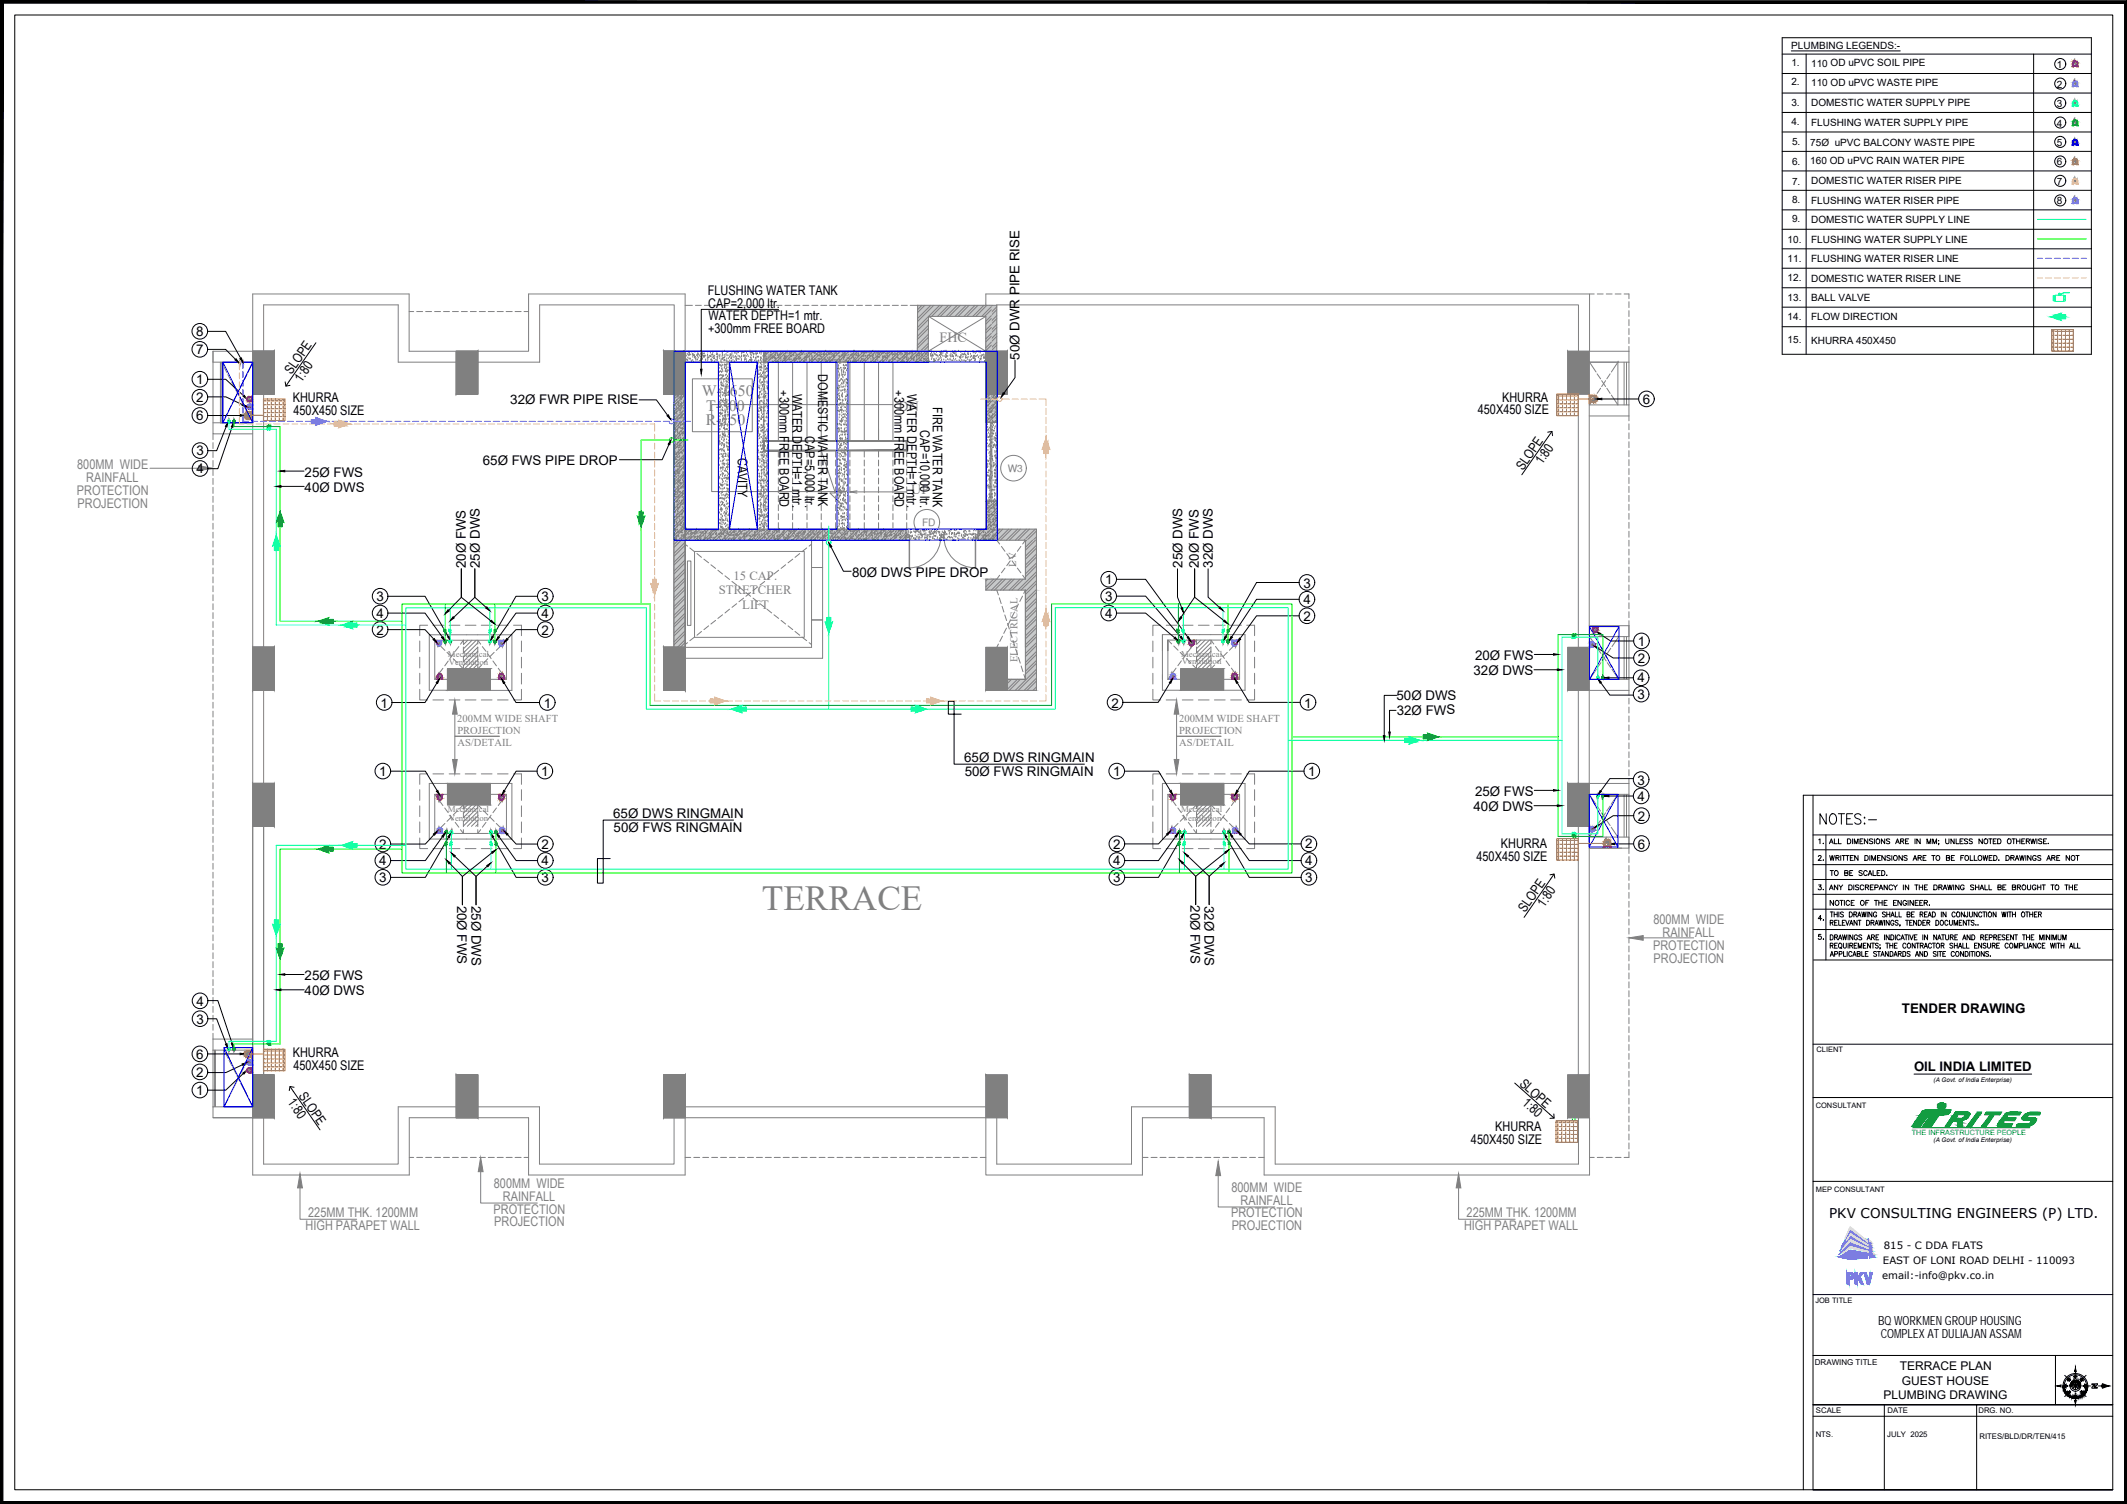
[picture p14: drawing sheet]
<svg xmlns="http://www.w3.org/2000/svg" width="594mm" height="420mm" viewBox="0 0 594 420" stroke-linecap="round" stroke-linejoin="round" font-family="sans-serif">
<defs><g id="words">
<text font-size="9.8" fill="#808080" x="212.8" y="254.2">TERRACE</text>
<text font-size="6.2" x="507.3" y="231.4">NOTES:-</text>
<g font-size="4.4" fill="#808080">
<text x="196" y="110.6">W-1650</text>
<text x="197.1" y="118.8">R-150</text>
<text x="197.2" y="114.7">T-300</text>
</g>
<g font-size="4.4">
<text x="506.9" y="241.7">2.</text>
<text x="506.9" y="249.8">3.</text>
<text x="506.9" y="263.5">5.</text>
<text x="510.5" y="258.2" transform="rotate(-90 510.5 258.2)">4.</text>
</g>
<text font-size="4" x="510.5" y="237.1" transform="rotate(-90 510.5 237.1)">1.</text>
<g font-size="3.9" fill="#808080">
<text x="262.4" y="95.6">FHC</text>
<text x="251" y="114.8">DN</text>
<text x="254.5" y="138.1">UP</text>
</g>
<text font-size="3.8" x="510.9" y="340.3">PKV CONSULTING ENGINEERS (P) LTD.</text>
<g font-size="3.7">
<text x="197.7" y="82.4">FLUSHING WATER TANK</text>
<text x="197.8" y="86">CAP=2,000 ltr.</text>
<text x="197.9" y="89.5">WATER DEPTH=1 mtr.</text>
<text x="54.8" y="93.8">8</text>
<text x="197.8" y="93.1">+300mm FREE BOARD</text>
<text x="54.8" y="98.9">7</text>
<text x="284.8" y="100.5" transform="rotate(-90 284.8 100.5)">50Ø DWR PIPE RISE</text>
<text x="54.8" y="107.2">1</text>
<text x="81.4" y="104.8" transform="rotate(-55 81.4 104.8)">SLOPE</text>
<text x="84.2" y="106.9" transform="rotate(-55 84.2 106.9)">1:80</text>
<text x="228.5" y="104.6" transform="rotate(90 228.5 104.6)">DOMESTIC WATER TANK</text>
<text x="54.8" y="112.3">2</text>
<text x="81.8" y="112.2">KHURRA</text>
<text x="142.5" y="112.9">32Ø FWR PIPE RISE</text>
<text x="217.7" y="109" transform="rotate(90 217.7 109)">+300mm FREE BOARD</text>
<text x="221.3" y="110" transform="rotate(90 221.3 110)">WATER DEPTH=1 mtr.</text>
<text x="249.8" y="109" transform="rotate(90 249.8 109)">+300mm FREE BOARD</text>
<text x="253.4" y="110" transform="rotate(90 253.4 110)">WATER DEPTH=1 mtr.</text>
<text x="260.6" y="113.7" transform="rotate(90 260.6 113.7)">FIRE WATER TANK</text>
<text x="419.5" y="112.2">KHURRA</text>
<text x="458.8" y="112.7">6</text>
<text x="54.8" y="117.3">6</text>
<text x="82" y="115.8">450X450 SIZE</text>
<text x="412.8" y="115.8">450X450 SIZE</text>
<text x="224.9" y="121.9" transform="rotate(90 224.9 121.9)">CAP=5,000 ltr.</text>
<text x="257" y="120.2" transform="rotate(90 257 120.2)">CAP=10,000 ltr.</text>
<text x="54.9" y="127.2">3</text>
<text x="134.9" y="129.9">65Ø FWS PIPE DROP</text>
<text x="206.1" y="127.9" transform="rotate(90 206.1 127.9)">CAVITY</text>
<text x="425.4" y="131.5" transform="rotate(-55 425.4 131.5)">SLOPE</text>
<text x="430.7" y="130" transform="rotate(-55 430.7 130)">1:80</text>
<text x="54.9" y="132.2">4</text>
<text x="85.1" y="137.4">40Ø DWS</text>
<text x="85.1" y="133.2">25Ø FWS</text>
<text x="130.1" y="158.7" transform="rotate(-90 130.1 158.7)">20Ø FWS</text>
<text x="134" y="158.7" transform="rotate(-90 134 158.7)">25Ø DWS</text>
<text x="238" y="161.1">80Ø DWS PIPE DROP</text>
<text x="330.3" y="158.6" transform="rotate(-90 330.3 158.6)">25Ø DWS</text>
<text x="334.8" y="158.7" transform="rotate(-90 334.8 158.7)">20Ø FWS</text>
<text x="338.8" y="158.6" transform="rotate(-90 338.8 158.6)">32Ø DWS</text>
<text x="105.2" y="168">3</text>
<text x="151.3" y="168">3</text>
<text x="308.7" y="163.2">1</text>
<text x="308.7" y="168">3</text>
<text x="364" y="164.1">3</text>
<text x="105.2" y="172.7">4</text>
<text x="151.3" y="172.7">4</text>
<text x="308.7" y="172.7">4</text>
<text x="364" y="173.4">2</text>
<text x="364" y="168.8">4</text>
<text x="105.2" y="177.3">2</text>
<text x="151.3" y="177.3">2</text>
<text x="412" y="184.4">20Ø FWS</text>
<text x="457.4" y="185.1">2</text>
<text x="457.4" y="180.3">1</text>
<text x="411.6" y="188.6">32Ø DWS</text>
<text x="457.4" y="190.6">4</text>
<text x="106.3" y="197.7">1</text>
<text x="151.9" y="197.7">1</text>
<text x="310.4" y="197.7">2</text>
<text x="364.3" y="197.7">1</text>
<text x="390.1" y="195.7">50Ø DWS</text>
<text x="457.4" y="195.2">3</text>
<text x="390.1" y="199.6">32Ø FWS</text>
<text x="269.3" y="212.8">65Ø DWS RINGMAIN</text>
<text x="105.9" y="216.7">1</text>
<text x="151.1" y="216.7">1</text>
<text x="269.4" y="216.8">50Ø FWS RINGMAIN</text>
<text x="310.9" y="216.7">1</text>
<text x="365.4" y="216.7">1</text>
<text x="457.4" y="219.2">3</text>
<text x="411.6" y="226.6">40Ø DWS</text>
<text x="412" y="222.4">25Ø FWS</text>
<text x="457.4" y="223.8">4</text>
<text x="171.3" y="228.4">65Ø DWS RINGMAIN</text>
<text x="171.4" y="232.4">50Ø FWS RINGMAIN</text>
<text x="457.4" y="229.3">2</text>
<text x="105.9" y="237.1">2</text>
<text x="151.3" y="237.1">2</text>
<text x="311" y="237.1">2</text>
<text x="364.5" y="237">2</text>
<text x="419.2" y="237">KHURRA</text>
<text x="457.4" y="237.1">6</text>
<text x="105.9" y="241.7">4</text>
<text x="151.3" y="241.7">4</text>
<text x="311" y="241.6">4</text>
<text x="364.5" y="241.6">4</text>
<text x="412.4" y="240.6">450X450 SIZE</text>
<text x="105.9" y="246.3">3</text>
<text x="151.3" y="246.3">3</text>
<text x="311" y="246.3">3</text>
<text x="364.5" y="246.3">3</text>
<text x="127.7" y="253" transform="rotate(90 127.7 253)">20Ø FWS</text>
<text x="131.6" y="253.1" transform="rotate(90 131.6 253.1)">25Ø DWS</text>
<text x="332.5" y="252.9" transform="rotate(90 332.5 252.9)">20Ø FWS</text>
<text x="336.4" y="253" transform="rotate(90 336.4 253)">32Ø DWS</text>
<text x="426" y="255.1" transform="rotate(-55 426 255.1)">SLOPE</text>
<text x="431.3" y="253.7" transform="rotate(-55 431.3 253.7)">1:80</text>
<text x="85.1" y="273.8">25Ø FWS</text>
<text x="54.9" y="281">4</text>
<text x="85.1" y="278">40Ø DWS</text>
<text x="54.9" y="286">3</text>
<text x="531.2" y="283">TENDER DRAWING</text>
<text x="54.8" y="295.8">6</text>
<text x="81.8" y="295.2">KHURRA</text>
<text x="81.9" y="298.8">450X450 SIZE</text>
<text x="534.6" y="299.3">OIL INDIA LIMITED</text>
<text x="54.8" y="305.9">1</text>
<text x="54.8" y="300.9">2</text>
<text x="424.2" y="303" transform="rotate(42 424.2 303)">SLOPE</text>
<text x="80.2" y="308" transform="rotate(55 80.2 308)">1:80</text>
<text x="83.3" y="306.1" transform="rotate(55 83.3 306.1)">SLOPE</text>
<text x="425" y="308.5" transform="rotate(42 425 308.5)">1:80</text>
<text x="417.6" y="316.1">KHURRA</text>
<text x="410.8" y="319.7">450X450 SIZE</text>
</g>
<g font-size="3.7" fill="#808080">
<text x="21.6" y="131.1">800MM WIDE</text>
<text x="24.1" y="134.6">RAINFALL</text>
<text x="21.5" y="138.2">PROTECTION</text>
<text x="21.6" y="141.8">PROJECTION</text>
<text x="461.8" y="258.1">800MM WIDE</text>
<text x="464.3" y="261.7">RAINFALL</text>
<text x="461.7" y="265.3">PROTECTION</text>
<text x="461.9" y="268.9">PROJECTION</text>
<text x="137.9" y="331.9">800MM WIDE</text>
<text x="140.5" y="335.4">RAINFALL</text>
<text x="343.9" y="333">800MM WIDE</text>
<text x="86.1" y="339.9">225MM THK. 1200MM</text>
<text x="137.9" y="339">PROTECTION</text>
<text x="343.8" y="340.1">PROTECTION</text>
<text x="346.5" y="336.5">RAINFALL</text>
<text x="409.6" y="339.9">225MM THK. 1200MM</text>
<text x="85.4" y="343.5">HIGH PARAPET WALL</text>
<text x="138" y="342.6">PROJECTION</text>
<text x="344" y="343.7">PROJECTION</text>
<text x="408.9" y="343.5">HIGH PARAPET WALL</text>
</g>
<g font-size="3.5" fill="#808080">
<text x="200.8" y="166">STRETCHER</text>
<text x="204.9" y="162.1">15 CAP.</text>
<text x="207.3" y="170.1">LIFT</text>
</g>
<g font-size="3.5">
<text x="524.6" y="370.2">BQ WORKMEN GROUP HOUSING</text>
<text x="525.3" y="373.8">COMPLEX AT DULIAJAN ASSAM</text>
<text x="576.8" y="387">SW</text>
<text x="582.8" y="387" transform="rotate(-90 582.8 387)">NW</text>
<text x="582.8" y="390.5" transform="rotate(-90 582.8 390.5)">NE</text>
</g>
<g font-size="3.3">
<text x="530.7" y="382.7">TERRACE PLAN</text>
<text x="531.2" y="386.8">GUEST HOUSE</text>
<text x="526.1" y="390.8">PLUMBING DRAWING</text>
</g>
<g font-size="3.1">
<text x="578.6" y="386.3">W</text>
<text x="576.8" y="390.2">SE</text>
<text x="578.6" y="390.9">E</text>
</g>
<g font-size="3" fill="#808080">
<text x="283.8" y="158.3" transform="rotate(-90 283.8 158.3)">LV</text>
<text x="284.2" y="185" transform="rotate(-90 284.2 185)">ELECTRICAL</text>
<text x="127.7" y="201.8">200MM WIDE SHAFT</text>
<text x="329.3" y="201.8">200MM WIDE SHAFT</text>
<text x="127.8" y="205.1">PROJECTION</text>
<text x="127.8" y="208.4">AS/DETAIL</text>
<text x="329.3" y="205.1">PROJECTION</text>
<text x="329.4" y="208.4">AS/DETAIL</text>
</g>
<g font-size="2.8">
<text x="500.3" y="13.6">PLUMBING LEGENDS:-</text>
<text x="500.4" y="23.9" transform="rotate(-1 500.4 23.9)">2.</text>
<text x="500.4" y="18.3">1.</text>
<text x="505.9" y="18.6">110 OD uPVC SOIL PIPE</text>
<text x="574.5" y="19">1</text>
<text x="500.4" y="29.7">3.</text>
<text x="505.9" y="24">110 OD uPVC WASTE PIPE</text>
<text x="505.9" y="29.7">DOMESTIC WATER SUPPLY PIPE</text>
<text x="574.5" y="24.5">2</text>
<text x="574.5" y="29.9">3</text>
<text x="500.4" y="34.9">4.</text>
<text x="505.9" y="35.1">FLUSHING WATER SUPPLY PIPE</text>
<text x="574.5" y="35.3">4</text>
<text x="500.5" y="40.6">5.</text>
<text x="505.6" y="40.7">75Ø uPVC BALCONY WASTE PIPE</text>
<text x="574.5" y="40.8">5</text>
<text x="500.5" y="46">6.</text>
<text x="505.6" y="45.8">160 OD uPVC RAIN WATER PIPE</text>
<text x="574.5" y="46.2">6</text>
<text x="500.5" y="51.6">7.</text>
<text x="505.9" y="51.5">DOMESTIC WATER RISER PIPE</text>
<text x="574.5" y="51.6">7</text>
<text x="500.5" y="56.6">8.</text>
<text x="505.9" y="56.9">FLUSHING WATER RISER PIPE</text>
<text x="574.5" y="57.1">8</text>
<text x="500.5" y="62">9.</text>
<text x="505.9" y="62.4">DOMESTIC WATER SUPPLY LINE</text>
<text x="499.3" y="67.9">10.</text>
<text x="505.9" y="67.8">FLUSHING WATER SUPPLY LINE</text>
<text x="499.3" y="73.2">11.</text>
<text x="505.9" y="73.2">FLUSHING WATER RISER LINE</text>
<text x="499.3" y="78.4">12.</text>
<text x="505.9" y="78.7">DOMESTIC WATER RISER LINE</text>
<text x="499.3" y="89.3" transform="rotate(-1 499.3 89.3)">14.</text>
<text x="499.3" y="84.2">13.</text>
<text x="505.9" y="84.1">BALL VALVE</text>
<text x="505.9" y="89.5">FLOW DIRECTION</text>
<text x="499.3" y="95.8">15.</text>
<text x="505.9" y="96.1">KHURRA 450X450</text>
<text x="525.9" y="353">EAST OF LONI ROAD DELHI - 110093</text>
<text x="526.2" y="348.9">815 - C DDA FLATS</text>
<text x="525.7" y="357.3">email:-info@pkv.co.in</text>
</g>
<g font-size="2.8" fill="#808080">
<text x="281.4" y="131.9">W3</text>
<text x="257.5" y="147">FD</text>
</g>
<g font-size="2.6">
<text x="576.4" y="388.4">S</text>
<text x="581" y="388.4">N</text>
</g>
<g font-size="2.5" fill="#808080">
<text x="125.1" y="183.6">Mechanical</text>
<text x="125.3" y="185.7">Ventilation</text>
<text x="329.9" y="183.5">Mechanical</text>
<text x="330.1" y="185.5">Ventilation</text>
<text x="125.1" y="226.8">Mechanical</text>
<text x="329.9" y="226.9">Mechanical</text>
<text x="125.3" y="229.4">Ventilation</text>
<text x="330.1" y="229.5">Ventilation</text>
</g>
<g font-size="2.2">
<text x="506.9" y="381.4">DRAWING TITLE</text>
<text x="507.2" y="394.8">SCALE</text>
<text x="527.2" y="394.8">DATE</text>
<text x="552.6" y="394.8">DRG. NO.</text>
<text x="507.1" y="401.6">NTS.</text>
<text x="527.1" y="401.6">JULY 2025</text>
<text x="552.9" y="401.9">RITES/BLD/DR/TEN/415</text>
</g>
<g font-size="2.1">
<text x="507.4" y="293.9">CLIENT</text>
<text x="507.1" y="309.6">CONSULTANT</text>
<text x="507.2" y="333">MEP CONSULTANT</text>
<text x="507" y="364">JOB TITLE</text>
</g>
<text font-size="2" fill="#009926" x="534" y="317">THE INFRASTRUCTURE PEOPLE</text>
<g font-size="1.8">
<text x="540.1" y="302.3">(A Govt. of India Enterprise)</text>
<text x="540.1" y="319.2">(A Govt. of India Enterprise)</text>
</g>
</g></defs>
<!-- layer: HATCH -->
<g fill="#c7c8ca" stroke="#c7c8ca" stroke-width=".28">
<path d="M281.4 189.8h8.1v3.1z"/>
<path d="M275.4 140l3 7.8v-7.8zM275.4 140l3 7.8h-3z"/>
<path d="M275.4 110.1l3 7.9v-7.9zM275.4 110.1l3 7.9h-3z"/>
<path d="M276.9 161.8l1.5 3v-3zM276.9 161.8l1.5 3h-1.5z"/>
<path d="M273.1 147.8l16.4 3.1v-3.1zM273.1 147.8l16.4 3.1h-16.4z"/>
<path d="M275.4 85.3l3 12.8v-12.8zM275.4 85.3l3 12.8h-3z"/>
<path d="M188.3 110.1l3.1 70.7v-70.7zM188.3 110.1l3.1 70.7h-3.1z"/>
<path d="M286.4 150.9l3.1 10.9v-10.9zM286.4 150.9l3.1 10.9h-3.1z"/>
<path d="M275.4 161.8l14.1 3v-3zM275.4 161.8l14.1 3h-14.1z"/>
<path d="M286.4 164.8l3.1 25v-25zM286.4 164.8l3.1 25h-3.1z"/>
<path d="M281.4 192.9h8.1zM281.4 189.8l8.1 3.1h-8.1z"/>
<path d="M191.4 147.8l61.9 3.1v-3.1zM191.4 147.8l61.9 3.1h-61.9z"/>
<path d="M256.3 85.3l20.6 3.1v-3.1zM256.3 85.3l20.6 3.1h-20.6z"/>
<path d="M275.4 88.4l1.5 9.7v-9.7zM275.4 88.4l1.5 9.7h-1.5z"/>
<path d="M256.3 88.4l3 9.7v-9.7zM256.3 88.4l3 9.7h-3.1z"/>
<path d="M213.4 98.1l45.9 3.1v-3.1zM213.4 98.1l45.9 3.1h-45.9z"/>
<path d="M188.3 110.1l3.1 70.7v-70.7zM188.3 110.1l3.1 70.7h-3.1z"/>
</g>
<g fill="none" stroke="#808080" stroke-width=".28">
<path d="M214.1 98.1l-.7 .7M214.9 98.1l-1.5 1.5M216.5 98.1l-3 3.1M217.4 98.1l-3.1 3.1M219 98.1l-3.1 3.1M219.8 98.1l-3 3.1M221.5 98.1l-3.1 3.1M222.3 98.1l-3.1 3.1M223.9 98.1l-3 3.1M224.8 98.1l-3.1 3.1M226.4 98.1l-3 3.1M227.2 98.1l-3 3.1"/>
<path d="M228.9 98.1l-3.1 3.1M229.7 98.1l-3.1 3.1M231.4 98.1l-3.1 3.1M232.2 98.1l-3.1 3.1M233.8 98.1l-3 3.1M234.7 98.1l-3.1 3.1M236.3 98.1l-3.1 3.1M237.1 98.1l-3 3.1M238.8 98.1l-3.1 3.1M239.6 98.1l-3.1 3.1M241.3 98.1l-3.1 3.1M242.1 98.1l-3.1 3.1"/>
<path d="M243.7 98.1l-3 3.1M244.6 98.1l-3.1 3.1M246.2 98.1l-3.1 3.1M247 98.1l-3 3.1M248.7 98.1l-3.1 3.1M249.5 98.1l-3.1 3.1M251.2 98.1l-3.1 3.1M252 98.1l-3.1 3.1M253.6 98.1l-3 3.1M254.4 98.1l-3 3.1M256.1 98.1l-3.1 3.1M256.9 98.1l-3 3.1"/>
<path d="M257.5 85.3l-1.2 1.2M258.3 85.3l-2 2M258.6 98.1l-3.1 3.1M259.3 99.9l-1.3 1.3M259.3 98.3l-3 2.9M259.3 95.9l-2.3 2.2M259.3 96.7l-1.4 1.4M259.3 90.9l-3.1 3.1M259.3 93.4l-3.1 3.1M259.3 91.7l-3.1 3.1M259.3 94.2l-3.1 3.1M259.3 89.2l-3 3.1"/>
<path d="M259.9 85.3l-3.6 3.7M260.8 85.3l-4.5 4.5M262.4 85.3l-6.1 6.2M263.2 85.3l-3 3.1M264.9 85.3l-3.1 3.1M265.7 85.3l-3 3.1M267.3 85.3l-3 3.1M268.2 85.3l-3.1 3.1M269.8 85.3l-3 3.1M270.7 85.3l-3.1 3.1M272.3 85.3l-3 3.1M273.1 85.3l-3 3.1"/>
<path d="M274.8 85.3l-3.1 3.1M275.6 85.3l-3 3.1M276.3 85.3l-.9 1M276.9 98.1h-.1M276.9 86.5l-1.9 1.9M276.9 88.2l-1.5 1.5M276.9 90.6l-1.5 1.6M276.9 93.1l-1.5 1.6M276.9 95.6l-1.5 1.6M276.9 89l-1.5 1.6M276.9 91.5l-1.5 1.5M276.9 93.9l-1.5 1.6"/>
<path d="M276.9 96.4l-1.5 1.6M276.9 85.7l-2.7 2.7M277.2 85.3l-1.8 1.8M278.4 98.1h.1M278.4 96.4l-1.7 1.7M278.4 95.6l-2.5 2.5M278.4 85.7l-3 3.1M278.4 88.2l-3 3.1M278.4 90.7l-3 3M278.4 93.1l-3 3.1M278.4 86.5l-3 3.1M278.4 89l-3 3.1"/>
<path d="M278.4 91.5l-3 3.1M278.4 94l-3 3M188.3 114.9l3.1-3-3.1 3.1M188.3 119.9l3.1-3.1-3.1 3.1M189 110.1l-.7 .7M189.8 110.1l-1.5 1.6M190.6 110.1l-2.3 2.4M191.4 111.1l-3.1 3M191.4 113.5l-3.1 3.1M191.4 116l-3.1 3.1M191.4 118.5l-3.1 3.1M191.4 114.4l-3.1 3"/>
<path d="M191.4 119.3l-3.1 3.1M191.4 119.3l-3.1 3M191.4 110.2l-3.1 3.1M191.4 112.7l-3.1 3.1M191.4 115.2l-3.1 3M191.4 117.6l-3.1 3.1M259.3 100.7l-.5 .5M275.6 110.1l-.2 .3M276.5 110.1l-1.1 1.2M278.1 110.1l-2.7 2.8M278.4 117.3l-.7 .7M278.4 115.6l-2.3 2.4"/>
<path d="M278.4 112.3l-3 3.1M278.4 114.8l-3 3.1M278.4 110.7l-3 3M278.4 113.2l-3 3M188.3 134.7l3.1-3-3.1 3.1M191.4 134.2l-3.1 3M191.4 136.6l-3.1 3.1M191.4 139.1l-3.1 3.1M191.4 132.5l-3.1 3.1M191.4 135l-3.1 3M191.4 137.5l-3.1 3M191.4 139.9l-3.1 3.1"/>
<path d="M191.4 121l-3.1 3M191.4 123.4l-3.1 3.1M191.4 125.9l-3.1 3.1M191.4 128.4l-3.1 3.1M191.4 130.9l-3.1 3M191.4 133.4l-3.1 3M191.4 135.8l-3.1 3.1M191.4 138.3l-3.1 3.1M191.4 121.8l-3.1 3.1M191.4 124.2l-3.1 3.1M191.4 126.7l-3.1 3.1M191.4 129.2l-3.1 3.1"/>
<path d="M191.4 136.7l-3.1 3M191.4 129.2l-3.1 3M191.4 120.1l-3.1 3.1M191.4 122.6l-3.1 3M191.4 125.1l-3.1 3M191.4 127.6l-3.1 3M191.4 130l-3.1 3.1M275.5 140l-.1 .2M276.3 140l-.9 1M278 140l-2.6 2.6M191.4 151.5l-3.1 3M191.4 152.3l-3.1 3.1"/>
<path d="M191.4 154.8l-3.1 3M191.4 159.7l-3.1 3.1M191.4 141.6l-3.1 3.1M191.4 146.5l-3.1 3.1M191.4 153.9l-3.1 3.1M191.4 156.4l-3.1 3.1M191.4 158.9l-3.1 3.1M191.4 142.4l-3.1 3.1M191.4 144.9l-3.1 3M191.4 147.4l-3.1 3M191.4 149.8l-3.1 3.1M191.4 157.2l-3.1 3.1"/>
<path d="M191.4 140.8l-3.1 3M191.4 143.3l-3.1 3M191.4 145.7l-3.1 3.1M191.4 148.2l-3.1 3.1M191.4 150.7l-3.1 3.1M191.4 153.2l-3.1 3M191.4 155.6l-3.1 3.1M191.4 158.1l-3.1 3.1M191.4 144.1l-3.1 3.1M191.4 146.6l-3.1 3M191.4 149l-3.1 3.1M191.4 151.5l-3.1 3.1"/>
<path d="M191.4 154l-3.1 3.1M191.4 156.5l-3.1 3M192.2 147.8l-.8 .9M193.1 147.8l-1.7 1.8M194.7 147.8l-3 3.1M195.6 147.8l-3.1 3.1M197.2 147.8l-3.1 3.1M198 147.8l-3 3.1M199.7 147.8l-3.1 3.1M200.5 147.8l-3.1 3.1M202.1 147.8l-3 3.1M203 147.8l-3.1 3.1"/>
<path d="M204.6 147.8l-3.1 3.1M205.4 147.8l-3 3.1M207.1 147.8l-3.1 3.1M207.9 147.8l-3.1 3.1M209.6 147.8l-3.1 3.1M210.4 147.8l-3.1 3.1M212 147.8l-3 3.1M212.9 147.8l-3.1 3.1M214.5 147.8l-3.1 3.1M215.3 147.8l-3 3.1M217 147.8l-3.1 3.1M217.8 147.8l-3.1 3.1"/>
<path d="M219.5 147.8l-3.1 3.1M220.3 147.8l-3.1 3.1M221.9 147.8l-3 3.1M222.8 147.8l-3.1 3.1M224.4 147.8l-3.1 3.1M225.2 147.8l-3 3.1M226.9 147.8l-3.1 3.1M227.7 147.8l-3.1 3.1M229.4 147.8l-3.1 3.1M230.2 147.8l-3.1 3.1M231.8 147.8l-3 3.1M232.6 147.8l-3 3.1"/>
<path d="M234.3 147.8l-3.1 3.1M235.1 147.8l-3.1 3.1M236.8 147.8l-3.1 3.1M237.6 147.8l-3.1 3.1M239.2 147.8l-3 3.1M240.1 147.8l-3.1 3.1M241.7 147.8l-3.1 3.1M242.5 147.8l-3 3.1M244.2 147.8l-3.1 3.1M245 147.8l-3.1 3.1M246.7 147.8l-3.1 3.1M247.5 147.8l-3.1 3.1"/>
<path d="M249.1 147.8l-3 3.1M250 147.8l-3.1 3.1M251.6 147.8l-3 3.1M252.4 147.8l-3 3.1M253.3 149.5l-1.4 1.4M253.3 148.7l-2.2 2.2M274.3 147.8l-1.2 1.2M275.1 147.8l-2 2M276.7 147.8l-3 3.1M277.6 147.8l-3.1 3.1M278.4 147.8h.1M278.4 147l-.8 .8"/>
<path d="M278.4 145.3l-2.5 2.5M278.4 142l-3 3.1M278.4 144.5l-3 3.1M278.4 140.4l-3 3M278.4 142.8l-3 3.1M279.2 147.8l-3 3.1M280 147.8l-3 3.1M281.7 147.8l-3 3.1M282.5 147.8l-3 3.1M284.2 147.8l-3.1 3.1M285 147.8l-3 3.1M286.7 147.8l-3.1 3.1"/>
<path d="M286.7 150.9l-.3 .4M287.5 147.8l-3.1 3.1M288.4 150.9l-2 2M289.2 147.8l-3.1 3.1M289.2 150.9l-2.8 2.8M289.5 150.8l-.1 .1M289.5 159.7l-5.2 5.1M289.5 150l-.9 .9M289.5 152.3l-3.1 3.1M289.5 154.8l-3.1 3.1M289.5 157.3l-3.1 3M289.5 153.1l-3.1 3.1"/>
<path d="M289.5 155.6l-3.1 3.1M289.5 158.1l-3.1 3.1M289.5 148.3l-2.6 2.6M191.4 178.7l-2.2 2.1 2.2-2.1M191.4 179.5l-1.4 1.3M191.4 177.9l-3 2.9M191.4 163.8l-3.1 3.1M191.4 162.2l-3.1 3.1M191.4 161.4l-3.1 3M191.4 168.8l-3.1 3M191.4 167.1l-3.1 3.1M191.4 177l-3.1 3.1"/>
<path d="M191.4 166.3l-3.1 3.1M191.4 171.3l-3.1 3M191.4 173.7l-3.1 3.1M191.4 164.7l-3.1 3M191.4 169.6l-3.1 3.1M191.4 172.1l-3.1 3M191.4 174.6l-3.1 3M191.4 160.6l-3.1 3.1M191.4 163.1l-3.1 3M191.4 165.5l-3.1 3.1M191.4 168l-3.1 3.1M191.4 170.5l-3.1 3"/>
<path d="M191.4 172.9l-3.1 3.1M191.4 175.4l-3.1 3.1M191.4 161.4l-3.1 3.1M191.4 163.9l-3.1 3.1M191.4 166.4l-3.1 3M191.4 168.8l-3.1 3.1M191.4 171.3l-3.1 3.1M191.4 173.8l-3.1 3M191.4 176.2l-3.1 3.1M275.9 161.8l-.5 .5M277.3 161.8l-.4 .4M277.5 161.8l-2.1 2.2"/>
<path d="M278.1 161.8l-1.2 1.2M278.4 161.8l-3 3M278.4 164l-.9 .8M278.4 163.2l-1.5 1.4M280 161.8l-3.1 3M280.8 161.8l-3 3M282.5 161.8l-3.1 3M283.3 161.8l-3.1 3M284.9 161.8l-3 3M285.8 161.8l-3.1 3M289.5 160.6l-4.3 4.2M289.5 162.2l-3.1 3.1"/>
<path d="M289.5 164.7l-3.1 3M289.5 167.1l-3.1 3.1M289.5 169.6l-3.1 3.1M289.5 172.1l-3.1 3.1M289.5 174.6l-3.1 3M289.5 177l-3.1 3.1M289.5 179.5l-3.1 3.1M289.5 163l-3.1 3.1M289.5 165.5l-3.1 3.1M289.5 168l-3.1 3M289.5 170.4l-3.1 3.1M289.5 172.9l-3.1 3.1"/>
<path d="M289.5 175.4l-3.1 3.1M289.5 177.9l-3.1 3M191.4 180.4l-.5 .4M281.7 189.8l-.3 .3M282.5 189.8l-1.1 1.1M284.2 189.8l-2.8 2.8M285 189.8l-3.1 3.1M289.5 190.2l-2.6 2.7M289.5 186.9l-5.9 6M289.5 192.7l-.1 .2M289.5 189.4l-3.4 3.5M289.5 187.8l-5.1 5.1"/>
<path d="M289.5 182l-3.1 3.1M289.5 184.5l-3.1 3M289.5 180.3l-3.1 3.1M289.5 182.8l-3.1 3.1M289.5 185.3l-3.1 3M289.5 191.9l-1 1"/>
</g>
<!-- layer: window -->
<g fill="none" stroke="#808080" stroke-width=".28">
<path d="M191.4 98.1h22v3.1h-22zM275.4 118h3v22h-3zM276.6 118v22M277 118v22M451.9 101.2v11.9M453.6 101.2v11.9M454.3 101.2v11.9M455 101.2v11.9M452.1 177.8v12M453.6 177.8v12M454.3 177.8v12M455 177.8v12"/>
<path d="M451.9 221.9v11.9M453.6 221.9v11.9M454.3 221.9v11.9M455 221.9v11.9"/>
</g>
<!-- layer: Arch. Column hatch -->
<g fill="#808080" stroke="#808080" stroke-width=".28">
<path d="M437.9 180.8h6l-6 12.1zM443.9 180.8l-6 12.1h6z"/>
<path d="M437.9 218.9v11.9h6zM437.9 218.9h6v11.9z"/>
<path d="M437.9 218.9v11.9h6zM437.9 218.9h6v11.9z"/>
<path d="M437.9 300.3h6l-6 12zM443.9 300.3l-6 12h6z"/>
<path d="M275.4 98.1h5.9l-5.9 12zM281.3 98.1l-5.9 12h5.9z"/>
<path d="M70.6 180.8h6l-6 12.1zM76.6 180.8l-6 12.1h6z"/>
<path d="M76.6 218.9v11.9h-6zM70.6 218.9v11.9l6-11.9z"/>
<path d="M437.9 98.1v12h6zM437.9 98.1h6v12z"/>
<path d="M185.3 98.1l6.1 12v-12zM185.3 98.1l6.1 12h-6.1z"/>
<path d="M76.6 98.1v12h-6zM70.6 98.1v12l6-12z"/>
<path d="M185.3 180.8l6.1 12.1v-12.1zM185.3 180.8l6.1 12.1h-6.1z"/>
<path d="M332.2 300.3v12h6zM332.2 300.3h6v12z"/>
<path d="M275.4 180.8h6l-6 12.1zM281.4 180.8l-6 12.1h6z"/>
<path d="M70.6 218.9v11.9h6zM70.6 218.9h6v11.9z"/>
<path d="M70.6 300.3v12h6zM70.6 300.3h6v12z"/>
<path d="M191.4 300.3v12h-6.1zM185.3 300.3v12l6.1-12z"/>
<path d="M127.4 300.3v12h6zM127.4 300.3h6v12z"/>
<path d="M125 218.9h12v5.9zM125 218.9v5.9h12z"/>
<path d="M70.6 180.8h6l-6 12zM76.6 180.8l-6 12h6z"/>
<path d="M185.3 180.8l6.1 12.1v-12.1zM185.3 180.8l6.1 12.1h-6.1z"/>
<path d="M185.3 98.1l6.1 12v-12zM185.3 98.1l6.1 12h-6.1z"/>
<path d="M125 192.8h12v-5.9zM125 186.9h12l-12 5.9z"/>
<path d="M329.7 218.9h12.1v5.9zM329.7 218.9v5.9h12.1z"/>
<path d="M70.6 218.9v11.9h6zM70.6 218.9h6v11.9z"/>
<path d="M70.6 300.3v12h6zM70.6 300.3h6v12z"/>
<path d="M191.4 300.3v12h-6.1zM185.3 300.3v12l6.1-12z"/>
<path d="M127.4 300.3v12h6zM127.4 300.3h6v12z"/>
<path d="M70.6 180.8l6 12.1v-12.1zM70.6 180.8l6 12.1h-6z"/>
<path d="M185.3 180.8l6.1 12.1v-12.1zM185.3 180.8l6.1 12.1h-6.1z"/>
<path d="M70.6 180.8h6l-6 12.1zM76.6 180.8l-6 12.1h6z"/>
<path d="M70.6 98.1h6l-6 12zM76.6 98.1l-6 12h6z"/>
<path d="M185.3 180.8l6.1 12.1v-12.1zM185.3 180.8l6.1 12.1h-6.1z"/>
<path d="M185.3 98.1l6.1 12v-12zM185.3 98.1l6.1 12h-6.1z"/>
<path d="M127.4 98.1h6l-6 12zM133.4 98.1l-6 12h6z"/>
<path d="M125 192.9h12v-6zM125 186.9h12l-12 6z"/>
<path d="M70.6 180.8h6l-6 12.1zM76.6 180.8l-6 12.1h6z"/>
<path d="M70.6 98.1h6l-6 12zM76.6 98.1l-6 12h6z"/>
<path d="M185.3 180.8l6.1 12.1v-12.1zM185.3 180.8l6.1 12.1h-6.1z"/>
<path d="M185.3 98.1l6.1 12v-12zM185.3 98.1l6.1 12h-6.1z"/>
<path d="M127.4 98.1h6l-6 12zM133.4 98.1l-6 12h6z"/>
<path d="M125 192.9h12v-6zM125 186.9h12l-12 6z"/>
<path d="M275.4 300.3v12h5.9zM275.4 300.3h5.9v12z"/>
<path d="M332.2 300.3v12h6zM332.2 300.3h6v12z"/>
<path d="M329.7 218.9h12.1v5.9zM329.7 218.9v5.9h12.1z"/>
<path d="M275.4 98.1h5.9l-5.9 12zM281.3 98.1l-5.9 12h5.9z"/>
<path d="M329.7 192.8h12.1v-6zM329.7 186.8h12.1l-12.1 6z"/>
</g>
<!-- layer: Arch. Column -->
<g fill="none" stroke="#808080" stroke-width=".28">
<path d="M70.6 98.1h6v12h-6zM127.4 98.1h6v12h-6zM185.3 98.1h6.1v12h-6.1zM275.4 98.1h5.9v12h-5.9zM437.9 98.1h6v12h-6zM117.2 179.1v3M119.4 174.7h-2.2v2.9M120.9 174.7h3M125.4 174.7h3.1M129.9 174.7h3M134.4 174.7h3M139 174.7h2.9"/>
<path d="M143.4 174.7h2.2v2.9M145.6 179.1v3M322 179.1v3M324.2 174.7h-2.2v2.9M325.7 174.7h3M330.2 174.7h3M334.7 174.7h3M339.2 174.7h3M343.7 174.7h3M348.2 174.7h2.2v2.9M350.4 179.1v3M70.6 180.8h6v12.1h-6z"/>
<path d="M70.6 180.8h6v12h-6zM117.2 183.6v3M117.2 188.1v3M117.2 192.6v2.9h2.2M120.9 195.5h3M125 186.9h12v5.9h-12zM125 186.9h12v6h-12zM125.4 195.5h3.1M129.9 195.5h3M134.4 195.5h3M139 195.5h2.9M145.6 192.6v2.9h-2.2"/>
<path d="M145.6 183.6v3M145.6 188.1v3M185.3 180.8h6.1v12.1h-6.1zM275.4 180.8h6v12.1h-6zM322 192.6v2.9h2.2M322 183.6v3M322 188.1v3M325.7 195.5h3M329.7 186.8h12.1v6h-12.1zM330.2 195.5h3M334.7 195.5h3M339.2 195.5h3"/>
<path d="M343.7 195.5h3M350.4 192.6v2.9h-2.2M350.4 183.6v3M350.4 188.1v3M437.9 180.8h6v12.1h-6zM70.6 218.9h6v11.9h-6zM119.4 216.2h-2.2v2.9M120.9 216.2h3M125 218.9h12v5.9h-12zM125.4 216.2h3.1M129.9 216.2h3M134.4 216.2h3"/>
<path d="M139 216.2h2.9M143.4 216.2h2.2v2.9M324.2 216.2h-2.2v2.9M325.7 216.2h3M329.7 218.9h12.1v5.9h-12.1zM330.2 216.2h3M334.7 216.2h3M339.2 216.2h3M343.7 216.2h3M348.2 216.2h2.2v2.9M437.9 218.9h6v11.9h-6zM117.2 220.6v3"/>
<path d="M117.2 225.1v3M117.2 229.6v3M117.2 234.1v3h2.2M120.9 237.1h3M125.4 237.1h3.1M129.9 237.1h3M134.4 237.1h3M139 237.1h2.9M145.6 234.1v3h-2.2M145.6 220.6v3M145.6 225.1v3M145.6 229.6v3"/>
<path d="M322 234.1v3h2.2M322 220.6v3M322 225.1v3M322 229.6v3M325.7 237.1h3M330.2 237.1h3M334.7 237.1h3M339.2 237.1h3M343.7 237.1h3M350.4 234.1v3h-2.2M350.4 220.6v3M350.4 225.1v3"/>
<path d="M350.4 229.6v3M70.6 300.3h6v12h-6zM127.4 300.3h6v12h-6zM185.3 300.3h6.1v12h-6.1zM275.4 300.3h5.9v12h-5.9zM332.2 300.3h6v12h-6zM437.9 300.3h6v12h-6z"/>
</g>
<!-- layer: Arch. Brick Wall -->
<path d="M188.3 99.7v83.1M70.6 110.1v8M191.4 182.8v-83.1v83.1M191.4 180.8v-81.1v83.1M440.9 192.9h.1M440.8 218.9h.1" fill="none" stroke="#808080" stroke-width=".28"/>
<!-- layer: PARAPET -->
<g fill="none" stroke="#808080" stroke-width=".28">
<path d="M70.6 98.1v-16h43.7v16h33.3v-16h43.8v16M188.3 98.1v-12.9h-37.6v16h-39.5v-16h-37.6v12.9M275.4 85.3v-3.2h168.6v16M275.4 88.4v9.7M278.4 85.3l162.5-.1v12.9M70.6 110.1h3v70.7h-3zM440.8 110.1v70.7M443.9 110.1v70.7M70.6 192.9v26M73.6 192.9v26M440.8 192.9v26M443.9 192.9v26"/>
<path d="M70.6 230.8h3v69.5h-3zM70.6 230.8v97.5h43.7v-16h33.3v16h43.8v-16h84v16h43.7v-16h34v16h90.9v-16M73.6 230.8v94.4h37.6v-16h39.5v16h37.6v-12.9M440.8 230.8v78.6M443.9 230.8v69.5M191.4 309.2h84M332.2 309.2h-16.2v16h-37.6v-12.9M338.2 309.2h18v16h84.7v-12.9"/>
</g>
<!-- layer: ABOVE -->
<g fill="none" stroke="#808080" stroke-width=".28">
<path d="M114.3 87h1.2M116.4 87h1.6M118.9 87h1.6M121.4 87h1.6M123.9 87h1.6M126.4 87h1.6M128.9 87h1.6M131.4 87h1.6M133.9 87h1.7M136.4 87h1.7M138.9 87h1.7M141.4 87h1.7"/>
<path d="M143.9 87h1.7M146.4 87h1.2M191.4 85.3h2M194.2 85.3h1.7M196.7 85.3h1.7M199.2 85.3h1.7M201.7 85.3h1.7M204.2 85.3h1.7M206.7 85.3h1.7M209.2 85.3h1.7M211.7 85.3h1.7M214.2 85.3h1.7"/>
<path d="M216.8 85.3h1.6M219.3 85.3h1.6M221.8 85.3h1.6M224.3 85.3h1.6M226.8 85.3h1.6M229.2 85.3h1.7M231.7 85.3h1.7M234.2 85.3h1.7M236.7 85.3h1.7M239.2 85.3h1.7M241.7 85.3h1.7M244.2 85.3h1.7"/>
<path d="M246.7 85.3h1.7M249.2 85.3h1.7M251.7 85.3h1.7M254.2 85.3h2.1M444 82.1h1.3M446.1 82.1h1.7M448.6 82.1h1.7M451.1 82.1h1.7M453.6 82.1h1.4v1.3M455 84.3v1.6M455 86.8v1.6M455 89.3v1.7"/>
<path d="M455 91.8v1.7M455 94.3v1.7M455 96.8v1.3M455 116.2v1.4M455 118.4v1.7M59.5 121.2v1.6M59.5 123.7v1.6M59.5 126.2v1.6M59.5 128.7v1.6M59.5 131.1v1.7M59.5 133.6v1.7M59.5 136.1v1.7"/>
<path d="M59.5 138.6v1.7M455 120.9v1.7M455 123.4v1.7M455 125.9v1.7M455 128.4v1.7M455 130.9v1.7M455 133.4v1.7M455 135.9v1.7M455 138.4v1.7M59.5 141.1v1.7M59.5 143.6v1.7M59.5 146.2v1.6"/>
<path d="M59.5 148.7v1.6M59.5 151.2v1.6M59.5 153.7v1.6M59.5 156.2v1.6M59.5 158.7v1.6M455 140.9v1.7M455 143.4v1.7M455 145.9v1.7M455 148.4v1.7M455 150.9v1.7M455 153.4v1.7M455 155.9v1.7"/>
<path d="M455 158.4v1.7M59.5 161.2v1.6M59.5 163.7v1.6M59.5 166.2v1.6M59.5 168.7v1.6M59.5 171.2v1.6M59.5 173.7v1.6M59.5 176.1v1.7M59.5 178.6v1.7M455 160.9v1.7M455 163.4v1.7M455 165.9v1.7"/>
<path d="M455 168.4v1.7M455 170.9v1.7M455 173.4v1.4M59.5 181.1v1.7M59.5 183.6v1.7M59.5 186.1v1.7M59.5 188.6v1.7M59.5 191.1v1.7M59.5 193.7v1.6M59.5 196.2v1.6M59.5 198.7v1.6M455 192.9v1.3"/>
<path d="M455 195v1.7M455 197.5v1.7M59.5 201.2v1.6M59.5 203.7v1.6M59.5 206.2v1.6M59.5 208.7v1.6M59.5 211.2v1.6M59.5 213.7v1.6M59.5 216.2v1.6M59.5 218.7v1.6M455 200v1.7M455 202.5v1.7"/>
<path d="M455 205v1.7M455 207.5v1.7M455 210v1.7M455 212.5v1.7M455 215v1.7M455 217.5v1.4M59.5 221.1v1.7M59.5 223.6v1.7M59.5 226.1v1.7M59.5 228.6v1.7M59.5 231.1v1.7M59.5 233.6v1.7"/>
<path d="M59.5 236.1v1.7M59.5 238.6v1.7M455 236.9v1.6M455 239.3v1.7M59.5 241.2v1.6M59.5 243.7v1.6M59.5 246.2v1.6M59.5 248.7v1.6M59.5 251.2v1.6M59.5 253.7v1.6M59.5 256.2v1.6M59.5 258.7v1.6"/>
<path d="M455 241.8v1.7M455 244.3v1.7M455 246.8v1.7M455 249.3v1.7M455 251.8v1.6M455 254.3v1.6M455 256.8v1.6M455 259.3v1.6M59.5 261.2v1.6M59.5 263.7v1.6M59.5 266.1v1.7M59.5 268.6v1.7"/>
<path d="M59.5 271.1v1.7M59.5 273.6v1.7M59.5 276.1v1.7M59.5 278.6v1.7M455 261.8v1.6M455 264.3v1.6M455 266.8v1.6M455 269.3v1.7M455 271.8v1.7M455 274.3v1.7M455 276.8v1.7M455 279.3v1.7"/>
<path d="M59.5 281.1v1.7M59.5 283.6v1.7M59.5 286.2v1.6M59.5 288.7v1.6M455 281.8v1.7M455 284.3v1.7M455 286.8v1.7M455 289.3v1.7M455 291.8v1.7M455 294.3v1.7M455 296.8v1.6M455 299.3v1.6"/>
<path d="M455 301.8v1.6M455 304.3v1.6M455 306.8v1.6M455 309.3v1.6M455 311.8v1.6M455 314.3v1.6M455 316.8v1.7M455 319.3v1.7M114.3 323.3h1.2M116.4 323.3h1.6M118.9 323.3h1.6M121.4 323.3h1.6"/>
<path d="M123.9 323.3h1.6M126.4 323.3h1.6M128.9 323.3h1.6M131.4 323.3h1.6M133.9 323.3h1.7M136.4 323.3h1.7M138.9 323.3h1.7M141.4 323.3h1.7M143.9 323.3h1.7M146.4 323.3h1.2M191.4 323.3h1.5M193.8 323.3h1.6"/>
<path d="M196.3 323.3h1.6M198.8 323.3h1.6M201.3 323.3h1.6M203.8 323.3h1.6M206.3 323.3h1.7M208.8 323.3h1.7M211.3 323.3h1.7M213.8 323.3h1.6M216.3 323.3h1.6M218.8 323.3h1.6M221.2 323.3h1.7M223.8 323.3h1.6"/>
<path d="M226.3 323.3h1.6M228.8 323.3h1.6M231.3 323.3h1.6M233.8 323.3h1.6M236.3 323.3h1.6M238.8 323.3h1.6M241.3 323.3h1.6M243.8 323.3h1.6M246.3 323.3h1.6M248.8 323.3h1.6M251.3 323.3h1.7M253.8 323.3h1.7"/>
<path d="M256.3 323.3h1.7M258.8 323.3h1.6M261.3 323.3h1.6M263.8 323.3h1.6M266.2 323.3h1.7M268.8 323.3h1.6M271.3 323.3h1.6M273.8 323.3h1.6M319.1 323.3h1.5M321.5 323.3h1.7M324 323.3h1.7M326.5 323.3h1.7"/>
<path d="M329 323.3h1.7M331.5 323.3h1.7M334 323.3h1.7M336.5 323.3h1.7M339 323.3h1.7M341.5 323.3h1.7M344 323.3h1.7M346.5 323.3h1.7M349 323.3h1.7M351.5 323.3h1.6M444 323.3h1.3M446.1 323.3h1.7"/>
<path d="M448.6 323.3h1.7M451.1 323.3h1.7M455 321.8v1.5h-1.4"/>
</g>
<!-- layer: WALL -->
<g fill="none" stroke="#808080" stroke-width=".28">
<path d="M70.6 98.1h-11.1v3.1h11.1M188.3 98.1v84.7M191.4 98.1v84.7M275.4 88.4h-16.1v12.8h-45.9v-3.1h42.8l.1-12.8h22.1v32.7M275.4 85.3v12.8M443.9 98.1h11.1v3.1h-11.1M59.5 118.1h11.1M275.4 110.1v7.9M443.9 113.1h11.1v3.1M452 101.2h.1M191.4 147.8h61.9v3.1h-61.9M226.7 150.9v7.6h3.1v-7.6"/>
<path d="M443.9 174.8h11.1M444 177.8h8M452 177.8h.1M455 174.8v3h-11.1M455 174.8v3M191.4 180.8h35.3M226.7 180.8v-7.6h3.1v10.7M281.4 189.8h5v-25h-11v-3h11v-10.9h-13.3v-3.1h2.3v-7.8h3v7.8h11.1v45.1h-8.1M444 189.8h11v3.1h-11.1M455 218.9v3h-11.1M443.9 233.8h11.1v3.1h-11.1h9M455 233.8v3.1"/>
<path d="M70.6 290.3h-11.1v3.1h11.1M70.6 309.2h-11.1v3.1h11.1h-11.1"/>
</g>
<!-- layer: STEPS -->
<g fill="none" stroke="#808080" stroke-width=".28">
<path d="M213.4 101.2v26.5M217.4 101.2v22M221.4 101.2v22M225.4 101.2v22M229.4 101.2v22M233.4 101.2v22M237.4 101.2v22M241.4 101.2v22M245.4 101.2v22M249.4 101.2v22M213.4 128.5v1.7M213.4 131v1.7"/>
<path d="M213.4 133.5v1.7M213.4 136v1.7M213.4 138.5v1.7M217.4 125.9v1.8M217.4 128.5v1.7M217.4 131v1.7M217.4 133.5v1.7M217.4 136v1.7M217.4 138.5v1.7M221.4 125.9v1.8M221.4 128.5v1.7M221.4 131v1.7"/>
<path d="M221.4 133.5v1.7M221.4 136v1.7M221.4 138.5v1.7M225.4 125.9v1.8M225.4 128.5v1.7M225.4 131v1.7M225.4 133.5v1.7M225.4 136v1.7M225.4 138.5v1.7M229.4 125.9v1.8M229.4 128.5v1.7M229.4 131v1.7"/>
<path d="M229.4 133.5v1.7M229.4 136v1.7M229.4 138.5v1.7M233.4 125.9v1.8M233.4 128.5v1.7M233.4 131v1.7M233.4 133.5v1.7M233.4 136v1.7M233.4 138.5v1.7M237.4 125.9v1.8M237.4 128.5v1.7M237.4 131v1.7"/>
<path d="M237.4 133.5v1.7M237.4 136v1.7M237.4 138.5v1.7M241.4 125.9v1.8M241.4 128.5v1.7M241.4 131v1.7M241.4 133.5v1.7M241.4 136v1.7M241.4 138.5v1.7M245.4 125.9v1.8M245.4 128.5v1.7M245.4 131v1.7"/>
<path d="M245.4 133.5v1.7M245.4 136v1.7M245.4 138.5v1.7M249.4 125.9v1.8M249.4 128.5v1.7M249.4 131v1.7M249.4 133.5v1.7M249.4 136v1.7M249.4 138.5v1.7M253.3 123.2v4.5M253.3 128.5v1.7M253.3 131v1.7"/>
<path d="M253.3 133.5v1.7M253.3 136v1.7M253.3 138.5v1.7M213.4 141v1.7M213.4 143.5v1.7M213.4 146v1.8M217.4 141v1.7M217.4 143.5v1.7M217.4 146v1.8M221.4 141v1.7M221.4 143.5v1.7M221.4 146v1.8"/>
<path d="M225.4 141v1.7M225.4 143.5v1.7M225.4 146v1.8M229.4 141v1.7M229.4 143.5v1.7M229.4 146v1.8M233.4 141v1.7M233.4 143.5v1.7M233.4 146v1.8M237.4 141v1.7M237.4 143.5v1.7M237.4 146v1.8"/>
<path d="M241.4 141v1.7M241.4 143.5v1.7M241.4 146v1.8M245.4 141v1.7M245.4 143.5v1.7M245.4 146v1.8M249.4 141v1.7M249.4 143.5v1.7M249.4 146v1.8M253.3 141v1.7M253.3 143.5v1.7M253.3 146v1.8"/>
<path d="M278.4 150.9l.8 1.1M279.7 152.7l1 1.3M280.7 158.7l-1 1.3M281.2 154.7l1 1.3M282.2 156.7l-1 1.3M282.7 156.7l.9 1.3M283.6 154.7l-.9 1.3M284.2 158.7l.9 1.3M285.1 152.7l-.9 1.3M286.4 150.9l-.8 1.1M278.4 164.8l.5 1.4M278.9 179.9l-.5 .9"/>
<path d="M279.1 167l.5 1.6M279.2 160.7l-.8 1.1M279.9 169.4l.5 1.6M280 177.7l-.8 1.5M280.6 171.8l.5 1.6M281.1 175.5l-.8 1.5M281.4 174.2l.5 1.5M282.2 176.5l.5 1.6M282.2 173.2l-.7 1.5M282.9 178.9l.5 1.6M283.4 171l-.8 1.5M284.5 168.7l-.8 1.6"/>
<path d="M285.6 166.5l-.8 1.5M285.6 160.7l.8 1.1M286.4 164.8l-.5 1M283.7 181.3l.5 1.6M284.5 183.7l.5 1.6M285.2 186.1l.5 1.6M286 188.4l.4 1.4"/>
</g>
<!-- layer: DOOR -->
<path d="M253.3 149.4h.8v.5h-.3v.3h-.5zM253.9 149.9v8.7M254.1 149.9v8.7M262.8 149.4h.8v.8h-.6v-.3h-.2zM262.8 149.9a8.7 8.7 0 0 1-8.9 8.7M262.9 149.4h.8v.5h-.3v.3h-.5zM263.6 149.9a8.7 8.7 0 0 0 8.9 8.7M272.4 149.9v8.7M272.4 149.4h.7v.8h-.5v-.3h-.2zM272.5 149.9v8.7" fill="none" stroke="#808080" stroke-width=".28"/>
<!-- layer: Arch. Window -->
<g fill="none" stroke="#808080" stroke-width=".28">
<path d="M259.3 88.4l16.1 9.7M275.4 88.4l-16.1 9.7M61.9 101.3l1.5 2.8M63.6 115.3l-1.4 2.8M63.6 104.6l.8 1.6M64.6 113.3l-.7 1.5M64.7 106.7l.9 1.8M65.8 111l-.9 1.8M65.9 109l.7 1.5M66.8 109l-.7 1.5M66.9 111l.9 1.8M68 106.6l-.9 1.8"/>
<path d="M68.1 113.3l.7 1.5M69 104.6l-.8 1.5M69.1 115.3l1.5 2.8M70.6 101.3l-1.4 2.8M444 101.2l1.8 2.7M445.8 110.4l-1.8 2.7M446.1 104.4l1 1.4M447.1 108.5l-1 1.4M447.4 106.3l1.1 1.7M448.5 106.3l-1.1 1.7M448.8 108.5l.9 1.4M449.7 104.4l-.9 1.4"/>
<path d="M450.1 110.4l1.8 2.7M451.9 101.2l-1.8 2.7M444 177.8l1.9 2.8M452.1 177.8l-1.9 2.8M445.9 187l-1.9 2.8M446.2 181.1l.9 1.4M447.1 185.1l-.9 1.4M447.5 183l1.1 1.7M448.6 183l-1.1 1.7M448.9 185.1l1 1.4M449.9 181.1l-1 1.4M450.2 187l1.9 2.8"/>
<path d="M443.9 221.9l1.8 2.8M445.7 231.1l-1.8 2.7M446 225.2l1 1.4M447 229.2l-1 1.4M447.3 227.1l1.2 1.6M448.5 227.1l-1.2 1.6M448.7 229.2l1 1.4M449.7 225.2l-1 1.4M450 231.1l1.9 2.7M451.9 221.9l-1.9 2.8M62.6 293.4l1.1 2.3M64 296.2l.7 1.5"/>
<path d="M65 298.2l.9 1.8M68.1 298.2l-.9 1.8M69.1 296.2l-.7 1.5M70.6 293.4l-1.2 2.3M63.7 306.9l-1.1 2.3M64.7 304.8l-.7 1.6M65.9 302.6l-.9 1.7M66.2 300.5l.7 1.5M66.9 300.5l-.7 1.5M67.2 302.6l.9 1.7M68.4 304.8l.7 1.6M69.4 306.9l1.2 2.3"/>
</g>
<!-- layer: Arch.Stair -->
<path d="M245.4 119.8v3.4M213.4 123.2h39.9M213.4 125.9h39.9M229.4 125.9l3.9 11.8h-1.5l3.2 3.1" fill="none" stroke="#808080" stroke-width=".28"/>
<!-- layer: 0 -->
<g fill="none" stroke="#808080" stroke-width=".28">
<path d="M249.4 113h-50.6v24.3h37.5M234.3 137l2 .3-2 .4M237.4 137.4h15.9M239.4 137.1l-2 .3 2 .4M121.4 178.9l1.1 1M129.4 179.9v-1l-.8 1.1M133.4 179.9v-1l.9 1.1M141.4 178.9l-1 1M326.2 178.8l1.1 1.1M333.4 179.9l.8-1.1v1.1M338.2 179.9v-1.1l.8 1.1M346.2 178.8l-1 1.1"/>
<path d="M122.2 188.7l-.8 1.1M123.1 180.5l1.2 1.2M123.7 186.7l-1 1.3M124.9 182.2l1.1 1.2M125.2 184.7l-1 1.3M126.6 184l1.2 1.2M126.7 182.6l-1 1.4M128.2 180.6l-1.1 1.3M129.4 180.8v1.7M129.4 183.3v1.7M129.4 185.8v1.1l-1-1.1M133.4 180.8v1.7"/>
<path d="M133.4 183.3v1.7M133.4 185.8v1.1l1.1-1.1M134.7 180.6l1 1.3M136.2 182.6l1 1.4M136.2 184l-1.1 1.2M137.7 184.7l1 1.3M138 182.2l-1.2 1.2M139.2 186.7l.9 1.3M139.8 180.5l-1.2 1.2M140.6 188.7l.8 1.1M327 188.7l-.8 1.1M327.8 180.5l1.2 1.2"/>
<path d="M328.5 186.6l-1 1.4M329.6 182.2l1.2 1.2M330 184.6l-1 1.4M331.4 184l1.1 1.2M331.4 182.6l-.9 1.3M332.9 180.6l-1 1.3M333.1 185.8l1.1 1v-1M334.2 180.8v1.6M334.2 183.3v1.6M338.2 180.8v1.6M338.2 183.3v1.6M339.3 185.8l-1.1 1v-1"/>
<path d="M339.5 180.6l1 1.3M341 182.6l1 1.3M341.1 184l-1.2 1.2M342.4 184.6l1 1.4M342.8 182.2l-1.2 1.2M343.9 186.6l1 1.4M344.6 180.5l-1.2 1.2M345.4 188.7l.8 1.1M121.4 221.9l.8 1.1M122.5 231.8l-1.1 1M122.7 223.7l1 1.3M124.2 225.7l1 1.3"/>
<path d="M124.3 230l-1.2 1.2M125.7 227.7l1 1.4M126 228.3l-1.1 1.1M127.1 229.7l1.1 1.4M127.8 226.5l-1.2 1.2M128.4 225.9l1-1.1v1.1M128.6 231.8l.8 1v-1M129.4 226.8v1.6M129.4 229.3v1.6M133.4 226.8v1.6M133.4 229.3v1.6M133.4 231.8v1l.9-1"/>
<path d="M134.5 225.9l-1.1-1.1v1.1M135.1 226.5l1.1 1.2M135.7 229.7l-1 1.4M136.8 228.3l1.2 1.1M137.2 227.7l-1 1.4M138.6 230l1.2 1.2M138.7 225.7l-1 1.3M140.1 223.7l-.9 1.3M140.4 231.8l1 1M141.4 221.9l-.8 1.1M326.2 221.9l.8 1.1M327.3 231.8l-1.1 1"/>
<path d="M327.5 223.7l1 1.3M329 225.7l1 1.3M329 230l-1.2 1.2M330.5 227.7l.9 1.4M330.8 228.3l-1.2 1.1M331.9 229.7l1 1.4M332.5 226.5l-1.1 1.2M333.1 225.9l1.1-1.1v1.1M333.4 231.8l.8 1v-1M334.2 226.8v1.6M334.2 229.3v1.6M338.2 226.8v1.6"/>
<path d="M338.2 229.3v1.6M338.2 231.8v1l.8-1M339.3 225.9l-1.1-1.1v1.1M339.9 226.5l1.2 1.2M340.5 229.7l-1 1.4M341.6 228.3l1.2 1.1M342 227.7l-1 1.4M343.4 230l1.2 1.2M343.4 225.7l-1 1.3M344.9 223.7l-1 1.3M345.2 231.8l1 1M346.2 221.9l-.8 1.1"/>
</g>
<!-- layer: DIM -->
<path d="M213.5 123.3h39.8v-.2zM213.2 123.1h40.1l-39.8 .2zM213.2 123.1l.3 2.1v-1.9zM213.2 123.1l.3 2.1h-.3zM213.2 125.2l.3 .5v-.5zM213.2 125.2l.3 .5-.3 .3zM213.5 125.7l-.3 .3 39.9-.3zM213.2 126l39.9-.3 .3 .3zM253.1 123.2v2.5l.3 .3zM253.1 123.2h.3v2.8z" fill="#808080" stroke="#808080" stroke-width=".28"/>
<!-- layer: TEXT-20 -->
<path d="M193.4 105.8h16.7v14.8h-16.7z" fill="none" stroke="#808080" stroke-width=".28"/>
<!-- layer: fixtures -->
<path d="M192 156.7h1v18h-1zM194 154.1h30.6v24h-30.6z" fill="none" stroke="#808080" stroke-width=".28"/>
<!-- layer: DIM -->
<g fill="none" stroke="#808080" stroke-width=".28">
<path d="M191.4 152.1l.6 .5M192.7 153.1l1.3 1M194.7 154.6l1.2 1.1M196.6 156.2l1.3 1M198.6 157.8l1.3 1M200.5 159.3l1.3 1.1M217.5 159.3l-1.3 1.1M219.4 157.8l-1.2 1M221.4 156.2l-1.3 1M223.4 154.6l-1.3 1.1M225.3 153.1l-1.3 1M226.6 152.1l-.6 .5"/>
<path d="M192 179.5l-.6 .5M194 178l-1.3 1M195.9 176.4l-1.2 1.1M197.9 174.8l-1.3 1.1M199.9 173.3l-1.3 1M201.8 171.7l-1.3 1.1M202.5 160.9l1.3 1M203.8 170.2l-1.3 1M204.4 162.4l1.4 1M205.8 168.7l-1.4 1M206.4 164l1.3 1M207.7 167.1l-1.3 1"/>
<path d="M208.3 165.5l1.3 1.1M209.6 165.5l-1.3 1.1M210.3 167.1l1.3 1M211.6 164l-1.3 1M212.3 168.7l1.3 1M213.6 162.4l-1.3 1M214.2 170.2l1.3 1M215.5 160.9l-1.3 1M216.2 171.7l1.3 1.1M218.2 173.3l1.2 1M220.1 174.8l1.3 1.1M222.1 176.4l1.3 1.1"/>
<path d="M224 178l1.3 1M226 179.5l.6 .5"/>
</g>
<!-- layer: walls -->
<g fill="none" stroke="#808080" stroke-width=".28">
<path d="M59.5 98.1v23.1h11.1M61.6 118.1h9M275.4 110.1h3v7.9h-3zM275.4 118h3M443.9 116.2h11.1M226.7 158.5h3.1v14.7h-3.1zM121.4 178.9h20v10.9h-20zM326.2 178.8h20v11h-20v-11v3M125 192.8h-5.1v-15.5h23.1v15.6h-6M185.3 189.8v3.1M191.4 183.9h38.4M286.4 189.8h-5v3.1"/>
<path d="M329.7 192.8h-5v-15.5h23v15.5h-5.9M125 218.9h-5.1v15.5h23.1v-15.5h-6M329.7 218.9h-5v15.5h23v-15.5h-5.9M443.9 218.9h11.1M121.4 221.9h20v10.9h-20zM326.2 221.9h20v10.9h-20z"/>
</g>
<!-- layer: STAIR -->
<g fill="none" stroke="#808080" stroke-width=".28">
<path d="M72.1 99.9h4.5M72.1 99.5h4.5M61.6 101.2v16.9M61.9 101.2v16.9M62.2 101.2v16.9M59.5 293.4v15.9M59.9 293.4v15.8M60.2 293.4v15.8M62.6 293.4v15.8M72.1 310.4h4.5M72.1 310.9h4.5M276.9 310.4h4.4"/>
<path d="M276.9 310.9h4.4"/>
</g>
<!-- layer: L- -Grass -->
<g fill="none" stroke="#808080" stroke-width=".28">
<path d="M129.5 178.9h-.1M130.7 178.9l-1.3 1.2M131.8 178.9l-2.4 2.4M133 178.9l-3.6 3.5M133.4 179.6l-4 4M334.2 178.8v.1M335.4 178.8l-1.2 1.2M336.6 178.8l-2.4 2.4M337.8 178.8l-3.6 3.6M338.2 179.6l-4 4M133.4 185.5l-1.3 1.4M133.4 184.3l-2.5 2.6"/>
<path d="M133.4 183.1l-3.7 3.8M133.4 180.8l-4 4M133.4 181.9l-4 4.1M133.4 186.7l-.1 .2M338.2 183.1l-3.7 3.7M338.2 186.6l-.2 .2M338.2 185.5l-1.3 1.3M338.2 180.8l-4 3.9M338.2 181.9l-4 4M338.2 184.3l-2.5 2.5M129.4 224.8v.1M130.6 224.8l-1.2 1.2"/>
<path d="M131.8 224.8l-2.4 2.4M133 224.8l-3.6 3.6M133.4 230.3l-.5 .5M133.4 229.1l-1.7 1.7M133.4 227.9l-2.9 2.9M133.4 225.6l-4 4M133.4 226.7l-4 4.1M334.8 224.8l-.6 .6M336 224.8l-1.8 1.8M337.2 224.8l-3 3M338.2 229.7l-1.2 1.1M338.2 228.5l-2.3 2.3"/>
<path d="M338.2 225l-4 4M338.2 226.1l-4 4.1M338.2 227.3l-3.5 3.5"/>
</g>
<!-- layer: Arch. BW Hatch -->
<path d="M286.4 164.8v16" fill="none" stroke="#808080" stroke-width=".28"/>
<!-- layer: DW SCHEDULE -->
<g fill="none" stroke="#808080" stroke-width=".28">
<circle cx="283.1" cy="130.8" r="3.6"/>
<circle cx="258.9" cy="145.9" r="3.6"/>
</g>
<!-- layer: LEADER 100 -->
<g fill="#808080" stroke="#808080" stroke-width=".28">
<path d="M134.3 323.3l.6 4h-1.3z"/>
<path d="M340.2 324.4l.7 4h-1.3z"/>
<path d="M455 262l3.9-.6v1.3z"/>
<path d="M55.5 130.1l4 .7-4 .7z"/>
<path d="M83.8 327.9l.7 4h-1.4z"/>
<path d="M407.4 327.9l.6 4h-1.3z"/>
<path d="M327.9 212.2h1.4l-.7 4z"/>
<path d="M328.6 195.5l.7 4h-1.4z"/>
<path d="M126.4 212.2h1.3l-.7 4z"/>
<path d="M127 195.5l.7 4h-1.3z"/>
</g>
<path d="M41.9 130.8h13.6M127 199.5v6.2h12.5h-12.5v6.5M328.6 199.5v6.2h12.4h-12.4v6.5M458.9 262h14.1M83.8 331.9v8.7h15.8M134.3 327.3v8.8h15.8M340.2 328.4v8.8h15.9M407.4 331.9v8.7h15.8" fill="none" stroke="#808080" stroke-width=".28"/>
<!-- layer: PL-TEXT -->
<g fill="none" stroke="#000" stroke-width=".28">
<path d="M497.8 15.1h86.3M497.8 10.5h86.3v88.5h-86.3zM500.3 14.2h30.4M504.5 15.1v83.9M568 15.1v83.9M497.8 20.5h86.3M497.8 26h86.3M497.8 31.4h86.3M497.8 36.9h86.3M497.8 42.3h86.3M497.8 58.6h86.3M497.8 47.8h86.3"/>
<path d="M497.8 53.2h86.3M497.8 64.1h86.3M497.8 69.5h86.3M497.8 74.9h86.3M58 97.6h5l2.8 2.8M58 92.6h5l4.2 7.5M217.5 86.4h-21.6v16.8M497.8 80.4h86.3M497.8 85.8h86.3M497.8 91.3h86.3M58.1 116.1h9M58.1 106h4.9l5 4.6"/>
<path d="M58.1 110.9h5l4.6 2.2M63.2 119.2l-2.7 6.7h-2.4M64.8 119.3l-4 11.6h-2.7M178.5 111.7h4.8l3.2 4.3M283.5 100.7v4.8l-3.1 4.3M447.4 111.5h10.3M78.5 135.9h6.5M79.5 131.6h5.4M186.8 124.2l-1.9 4.2h-11.9M232.1 152.8l3.5 6.8h2.1M328.9 158.9v7.9l1.2 3M337.4 158.9v7.9l3.2 2.9"/>
<path d="M108.3 171.3h10.4l4.8 6.7M108.3 175.9h10.4l2.4 2.6M108.3 166.6h10.4l6.5 11.2M125.3 170.5l3.6-3.6v-8v8l8.2 6.6M135.8 169.7l-3.2-2.8v-8v8l-5.9 5.6M150.2 171.3h-6.1l-4.8 6.7M150.2 166.6h-6.1l-6.5 11.2M150.2 175.9h-6.1l-2.4 2.6M311.8 161.8h8.2l11.8 16.2M311.8 171.3h8.2l8.1 6.8M311.8 166.5h8.2l9.8 11.5M329.9 172.5l3.8-5.7v-7.9v7.9l8.2 6.6"/>
<path d="M362.9 162.7h-11.9l-8.6 15.1M362.9 172h-11.9l-4.7 6.4M362.9 167.4h-11.9l-7 10.5M447 177.2l2.8 1.9h6.5M122 190.8l-3.3 5.5h-9.2M140.8 190.8l3.3 5.5h6.6M268.5 199.5h-3.6v-3.6h1.6v17.6h36.4M326.8 190.8l-3.3 5.4h-9.9M345.6 190.8l3.3 5.4h14.2M389.9 198.5h-1.8v6M390.1 194.3h-3.5v11.2M428.4 187.1h6.6"/>
<path d="M428.5 182.8h5.4M446.5 181.2l4.1 2.6h5.7M447.1 190.7l2.5 3.5h6.6M449.4 189.4h6.8M109.1 215.4h9.7l3.3 5.5M150 215.4h-5.8l-3.3 5.5M314.1 215.4h9.5l3.3 5.5M364.3 215.4h-15.4l-3.3 5.5M456.2 217.5h-6.6l-2.5 3.5M121.2 233.2l-2.4 2.6h-9.7M123.6 233.7l-4.8 6.7h-9.7M125.3 233.9l-6.5 11.2h-9.7"/>
<path d="M127 239.2l6 5.6v8v-8l3.1-2.8M137.4 238.2l-8.3 6.6v8v-8l-3.5-3.6M137.7 233.9l6.5 11.2h6M139.4 233.7l4.8 6.7h6M141.7 233.2l2.5 2.6h6M204.9 229.1h-36.4v17.6h-1.6v-6.8h3.5M326 233.1l-2.4 2.7h-9.4M328.4 233.7l-4.8 6.7h-9.4M330 233.8l-6.4 11.3h-9.4M331.8 239.2l5.9 5.6v7.9v-7.9l3.2-2.8M342.2 238.2l-8.2 6.6v7.9v-7.9l-3.6-3.6M342.4 233.8l6.5 11.3h14.5"/>
<path d="M344.1 233.7l4.8 6.7h14.5M346.5 233.1l2.4 2.7h14.5M428.4 225.1h6.6M428.5 220.8h5.4M449.4 222.4h6.8M450.9 235.8h5.4M456.3 227.9h-5.7l-4.1 2.6M58.1 279.5h2.7l4 12M78.5 276.5h6.5M79.5 272.2h5.4M58 294.4h9.1M58.1 284.6h2.4l2.7 7"/>
<path d="M67.7 297.4l-4.6 2.2h-5M68 299.9l-5 4.6h-5"/>
<circle cx="575.4" cy="17.9" r="1.55"/>
<circle cx="575.4" cy="23.3" r="1.55"/>
<circle cx="575.4" cy="34.2" r="1.55"/>
<circle cx="575.4" cy="39.6" r="1.55"/>
<circle cx="575.4" cy="28.8" r="1.55"/>
<circle cx="575.4" cy="45.1" r="1.55"/>
<circle cx="575.4" cy="50.5" r="1.55"/>
<circle cx="575.4" cy="56" r="1.55"/>
<circle cx="55.8" cy="97.6" r="2.18"/>
<circle cx="55.8" cy="92.6" r="2.18"/>
<circle cx="55.8" cy="116.1" r="2.18"/>
<circle cx="55.8" cy="111" r="2.18"/>
<circle cx="55.8" cy="105.9" r="2.18"/>
<circle cx="459.9" cy="111.4" r="2.18"/>
<circle cx="55.9" cy="125.9" r="2.18"/>
<circle cx="55.9" cy="130.9" r="2.18"/>
<circle cx="106.2" cy="171.3" r="2.18"/>
<circle cx="106.2" cy="175.9" r="2.18"/>
<circle cx="106.2" cy="166.6" r="2.18"/>
<circle cx="152.3" cy="175.9" r="2.18"/>
<circle cx="152.3" cy="171.3" r="2.18"/>
<circle cx="152.3" cy="166.6" r="2.18"/>
<circle cx="309.7" cy="166.5" r="2.18"/>
<circle cx="309.7" cy="161.8" r="2.18"/>
<circle cx="309.7" cy="171.3" r="2.18"/>
<circle cx="365" cy="167.4" r="2.18"/>
<circle cx="365" cy="172" r="2.18"/>
<circle cx="365" cy="162.7" r="2.18"/>
<circle cx="458.5" cy="179" r="2.18"/>
<circle cx="107.3" cy="196.2" r="2.18"/>
<circle cx="152.9" cy="196.2" r="2.18"/>
<circle cx="311.4" cy="196.2" r="2.18"/>
<circle cx="365.3" cy="196.2" r="2.18"/>
<circle cx="458.4" cy="189.3" r="2.18"/>
<circle cx="458.4" cy="193.9" r="2.18"/>
<circle cx="458.5" cy="183.8" r="2.18"/>
<circle cx="106.9" cy="215.4" r="2.18"/>
<circle cx="152.2" cy="215.4" r="2.18"/>
<circle cx="311.9" cy="215.4" r="2.18"/>
<circle cx="366.4" cy="215.4" r="2.18"/>
<circle cx="458.4" cy="217.8" r="2.18"/>
<circle cx="106.9" cy="235.8" r="2.18"/>
<circle cx="152.3" cy="235.8" r="2.18"/>
<circle cx="311.9" cy="235.7" r="2.18"/>
<circle cx="365.6" cy="235.7" r="2.18"/>
<circle cx="458.4" cy="222.4" r="2.18"/>
<circle cx="458.5" cy="227.9" r="2.18"/>
<circle cx="458.5" cy="235.6" r="2.18"/>
<circle cx="106.9" cy="245.1" r="2.18"/>
<circle cx="106.9" cy="240.4" r="2.18"/>
<circle cx="152.3" cy="240.4" r="2.18"/>
<circle cx="152.3" cy="245.1" r="2.18"/>
<circle cx="311.9" cy="245.1" r="2.18"/>
<circle cx="311.9" cy="240.4" r="2.18"/>
<circle cx="365.6" cy="245.1" r="2.18"/>
<circle cx="365.6" cy="240.4" r="2.18"/>
<circle cx="55.9" cy="279.6" r="2.18"/>
<circle cx="55.8" cy="299.4" r="2.18"/>
<circle cx="55.8" cy="294.4" r="2.18"/>
<circle cx="55.9" cy="284.6" r="2.18"/>
<circle cx="55.8" cy="304.5" r="2.18"/>
</g>
<g fill="#000" stroke="#000" stroke-width=".28">
<path d="M67 100.2l.4-.2 .4 1.3zM63.7 117.9l-.3 1.4-.4-.2zM65.2 118l-.2 1.4-.4-.2zM65.6 100.5l.3-.3 .8 1.1zM67.1 115.8l1.3 .3-1.3 .2zM67.8 112.9l1.1 .7-1.3-.3zM68.2 110.4l.8 1.1-1.1-.8zM186.3 116.2l.4-.3 .6 1.2zM195.7 103.2h.4l-.2 1.3zM280.2 109.7l.4 .3-1 .9zM446 111.5l1.4-.2v.4zM77.1 135.9l1.4-.2v.4z"/>
<path d="M78.2 131.6l1.3-.2v.4zM187.4 122.9l-.3 1.3-.5-.1zM231.5 151.6l.8 1-.4 .3zM121 178.7l.3-.3 .7 1.1zM123.3 178.1l.4-.3 .6 1.2zM125 177.9l.4-.2 .5 1.3zM125.1 170.3l.4 .4-1.1 .7zM126.6 172.3l.3 .3-1.1 .8zM136 169.5l.8 1.1-1.1-.7zM137.3 173.3l.9 1-1.2-.7zM137.4 177.7l.4 .2-.8 1.1zM139.1 177.8l.4 .3-1 .9z"/>
<path d="M141.5 178.4l.4 .3-1.1 .8zM328.2 178l.9 1-1.2-.7zM329.6 178.1l.4-.3 .6 1.1zM329.7 172.3l.4 .3-1 1zM329.9 169.9l.3-.2 .3 1.4zM331.6 178.1l.3-.2 .7 1.2zM340.7 169.5l.9 1.1-1.2-.8zM342 173.3l1 1-1.2-.7zM342.2 177.7l.4 .2-.9 1zM343.8 177.8l.4 .2-.9 1zM346.2 178.3l.3 .3-.9 .9zM445.9 176.4l1.2 .6-.2 .4z"/>
<path d="M122.7 189.7l-.5 1.2-.4-.2zM140.1 189.7l.9 1-.4 .2zM327.5 189.6l-.5 1.3-.4-.2zM344.9 189.6l.9 1.1-.4 .2zM433.9 182.6l1.3 .2-1.3 .2zM435 186.9l1.3 .2-1.3 .2zM445.3 180.5l1.3 .5-.3 .4zM446.3 189.7l1 .9-.4 .3zM448.1 189.4l1.3-.3v.5zM386.4 205.5h.4l-.2 1.3zM387.9 204.5h.4l-.2 1.4zM121 233l1.1-.8-.7 1.1z"/>
<path d="M121.9 221l.4-.2 .5 1.2zM123.4 233.6l1-.9-.6 1.2zM126 232.7l-.5 1.3-.4-.2zM126.1 238.3l1.1 .7-.3 .4zM137.3 238l1.2-.6-.9 1zM137 232.7l.9 1.1-.4 .2zM138.6 232.7l.9 .9-.3 .3zM140.7 220.8l.4 .2-.9 1zM140.9 232.2l1 .8-.3 .3zM325.8 233l1.1-.8-.7 1.1zM326.7 221l.4-.2 .4 1.2zM328.2 233.6l1-1-.6 1.2z"/>
<path d="M330.7 232.7l-.4 1.3-.4-.3zM330.8 238.3l1.1 .7-.3 .3zM342.1 238l1.2-.6-1 1zM341.8 232.7l.9 1-.4 .3zM343.4 232.6l.9 1-.3 .2zM345.5 220.8l.3 .2-.9 1zM345.6 232.2l1.1 .8-.3 .3zM433.9 220.6l1.3 .2-1.3 .2zM435 224.9l1.3 .2-1.3 .2zM445.3 231.2l1-.9 .3 .4zM446.9 220.9l.4 .2-1 .9zM448.1 222.4l1.3-.3v.5z"/>
<path d="M449.6 235.8l1.3-.3v.5zM124.7 240.2l1.1 .8-.4 .3zM136 241.8l1.1-.7-.8 1zM329.4 240.2l1.1 .8-.3 .3zM340.7 241.8l1.2-.7-.9 1zM77.1 276.5l1.4-.2v.4zM78.2 272.2l1.3-.2v.4zM63 291.7l.4-.2 .2 1.4zM64.6 291.6l.4-.2 .2 1.4zM67.1 294.2l1.3 .2-1.3 .2zM67.6 297.2l1.3-.4-1.1 .8zM67.8 299.8l1.1-.8-.8 1.1z"/>
</g>
<!-- layer: PL- WASTE PIPE -->
<g fill="none" stroke="#808080" stroke-width=".3">
<path d="M579 23.3l.3-.3 .5 .6 .4-.3M69.7 113l-.4 .3 .6 .4-.2 .5M123.2 179.7l-.4-.3-.5 .6-.3-.3M139.4 179.7l.3-.3 .4 .3M140 179.7l.3 .3 .3-.3M344.2 179.7l.5-.3 .4 .6 .3-.3M444.7 179.4l.4 .3-.6 .5 .2 .5M327 188.9l.3-.4 .5 .6 .4-.2M122.2 232l.3-.4 .5 .6 .5-.2M139.6 232l.3 .2 .4-.2M140.2 232l.3-.4 .4 .4M327 232l.3-.4 .5 .6 .4-.2"/>
<path d="M345.6 232l-.3-.4-.4 .6-.5-.2M444.7 231l-.2 .5 .6 .4-.4 .3M69.7 296.2l.2 .5-.6 .5 .4 .3"/>
<circle cx="579.6" cy="23.3" r=".61"/>
<circle cx="69.7" cy="113.6" r=".61"/>
<circle cx="122.6" cy="179.7" r=".61"/>
<circle cx="140" cy="179.7" r=".61"/>
<circle cx="344.8" cy="179.7" r=".61"/>
<circle cx="327.6" cy="188.9" r=".61"/>
<circle cx="444.7" cy="180" r=".61"/>
<circle cx="122.8" cy="232" r=".61"/>
<circle cx="140.2" cy="232" r=".61"/>
<circle cx="327.6" cy="231.9" r=".61"/>
<circle cx="345" cy="231.9" r=".61"/>
<circle cx="444.7" cy="231.6" r=".61"/>
<circle cx="69.6" cy="296.8" r=".61"/>
</g>
<g fill="#808080" stroke="#808080" stroke-width=".28">
<path d="M69.2 113.2h.2z"/>
<path d="M69.2 297.3h.2z"/>
<path d="M444.5 180.5h.6z"/>
<path d="M444.5 180.4h.7z"/>
<path d="M445 232.1h.2z"/>
<path d="M139.5 179.5v.5z"/>
<path d="M140.3 180v.3z"/>
<path d="M140.4 180v.3z"/>
<path d="M123 179.5v.7z"/>
<path d="M122.3 180v.3z"/>
<path d="M123.2 231.5v.7z"/>
<path d="M122.6 231.4v.2z"/>
<path d="M122.5 231.5l-.1 .1z"/>
<path d="M140.1 231.4v.8z"/>
<path d="M140.5 231.4v.2z"/>
<path d="M345.2 180v.2z"/>
<path d="M345.3 180v.1z"/>
<path d="M328.2 188.8v.1z"/>
<path d="M328.1 188.6v.5z"/>
<path d="M327.3 188.4l-.1 .2z"/>
<path d="M328.1 231.7v.4z"/>
<path d="M580.2 23.1v.4z"/>
<path d="M69.6 114.2h.1zM69.6 114.2h.1zM69.6 114.2h.1z"/>
<path d="M69.6 114.2h.2zM69.5 114.2h.3zM69.5 114.2h.3zM69.5 114.2h.3z"/>
<path d="M69.5 114.2h.3zM69.4 114.2h.4z"/>
<path d="M69.4 114.2h.5zM69.4 114.2h.5z"/>
<path d="M69.4 114.2l.5-.1zM69.3 114.1h.6z"/>
<path d="M69.3 114.1h.6zM69.3 114.1h.6zM69.3 114.1h.6zM69.3 114.1h.6z"/>
<path d="M69.3 114.1l.6-.1zM69.2 114h.7zM69.2 114h.7zM69.2 114h.7z"/>
<path d="M69.2 114h.7zM69.2 114h.7z"/>
<path d="M69.2 114l.7-.1zM69.1 113.9h.8zM69.1 113.9h.8zM69.1 113.9h.8z"/>
<path d="M69.1 113.9l.8-.1zM69.1 113.8h.8zM69.1 113.8h.8zM69.1 113.8h.8z"/>
<path d="M69.1 113.8h.8zM69.1 113.8h.8z"/>
<path d="M69.1 113.8h.8zM69.1 113.7h.8zM69.1 113.7h.8zM69.1 113.7h.8z"/>
<path d="M69.1 113.7h.8zM69.1 113.7h.7z"/>
<path d="M69.1 113.7h.7zM69.1 113.7h.7z"/>
<path d="M69.1 113.7h.6zM69.1 113.7h.7z"/>
<path d="M69.1 113.7h.6zM69.1 113.6h.6z"/>
<path d="M69.1 113.6h.5zM69.1 113.6h.5z"/>
<path d="M69.1 113.6h.5zM69.1 113.6h.5z"/>
<path d="M69.1 113.6h.4zM69.1 113.6h.5z"/>
<path d="M69.1 113.6h.4zM69.1 113.6h.3z"/>
<path d="M69.1 113.6h.3zM69.1 113.5h.3z"/>
<path d="M69.1 113.5h.3zM69.1 113.5h.3z"/>
<path d="M69.1 113.5h.3zM69.1 113.5h.3z"/>
<path d="M69.1 113.5l.3-.1zM69.1 113.4h.3zM69.1 113.4h.3zM69.1 113.4h.3z"/>
<path d="M69.1 113.4h.3zM69.1 113.4h.3z"/>
<path d="M69.1 113.4h.3zM69.1 113.3h.2z"/>
<path d="M69.1 113.3h.3zM69.1 113.3h.3z"/>
<path d="M69.1 113.3l.3-.1zM69.1 113.3l.3-.1z"/>
<path d="M69.6 296.2h.1zM69.6 296.2h.1z"/>
<path d="M69.6 296.2l.2 .1zM69.5 296.3h.3zM69.5 296.3h.3zM69.5 296.3h.3z"/>
<path d="M69.5 296.3h.3zM69.4 296.3h.4z"/>
<path d="M69.4 296.3h.5zM69.4 296.3h.5z"/>
<path d="M69.4 296.3l.5 .1zM69.3 296.4h.6z"/>
<path d="M69.3 296.4h.6zM69.3 296.4h.6z"/>
<path d="M69.3 296.4h.6zM69.3 296.4h.6z"/>
<path d="M69.3 296.4l.6 .1zM69.2 296.5h.7zM69.2 296.5h.7zM69.2 296.5h.7z"/>
<path d="M69.2 296.5h.7zM69.2 296.5h.7z"/>
<path d="M69.1 296.5h.8zM69.1 296.5h.8z"/>
<path d="M69.1 296.5l.8 .1zM69.1 296.5l.8 .1z"/>
<path d="M69.1 296.6h.8zM69.1 296.6h.8zM69.1 296.6h.8zM69.1 296.6h.8z"/>
<path d="M69.1 296.6h.8zM69.1 296.6l.8 .1z"/>
<path d="M69.1 296.7h.8zM69.1 296.8h.8zM69.1 296.8h.8zM69.1 296.8h.8z"/>
<path d="M69.1 296.8h.8zM69.1 296.8h.7z"/>
<path d="M69.1 296.8h.7zM69.1 296.8h.7z"/>
<path d="M69.1 296.8h.6zM69.1 296.8h.7z"/>
<path d="M69.1 296.8h.6zM69.1 296.8h.6z"/>
<path d="M69.1 296.8h.5zM69.1 296.8h.5z"/>
<path d="M69.1 296.8h.5zM69.1 296.8l.5 .1z"/>
<path d="M69.1 296.9h.4zM69.1 296.9h.5z"/>
<path d="M69.1 296.9h.4zM69.1 296.9h.3z"/>
<path d="M69.1 296.9h.3zM69.1 296.9l.3 .1zM69.1 297h.3zM69.1 297h.3z"/>
<path d="M69.1 297h.3zM69.1 297h.3z"/>
<path d="M69.1 297l.3 .1zM69.1 297l.3 .1z"/>
<path d="M69.1 297.1h.3zM69.1 297.1h.3z"/>
<path d="M69.1 297.1h.3zM69.1 297.1h.2z"/>
<path d="M69.1 297.1l.2 .1zM69.1 297.1l.2 .1zM69.1 297.2h.2zM69.1 297.2h.2z"/>
<path d="M69.1 297.2l.3 .1zM69.1 297.2l.3 .1zM69.2 297.3h.2z"/>
<path d="M444.7 180.6l.2 .1zM444.7 180.6l.2 .1z"/>
<path d="M444.6 180.6h.3zM444.6 180.6h.3z"/>
<path d="M444.6 180.6h.3zM444.6 180.6h.3z"/>
<path d="M444.6 180.6h.3zM444.6 180.6h.4zM444.6 180.6h.4zM444.6 180.6h.4z"/>
<path d="M444.5 180.6h.5zM444.5 180.6h.6z"/>
<path d="M444.5 180.5l.6 .1zM444.5 180.5h.6zM444.5 180.5h.6z"/>
<path d="M444.5 180.5h.6zM444.5 180.5h.7zM444.5 180.5h.7zM444.5 180.5h.7z"/>
<path d="M444.5 180.4l.7 .1zM444.5 180.4h.7zM444.5 180.4h.8z"/>
<path d="M444.5 180.3l.8 .1zM444.5 180.3l.8 .1z"/>
<path d="M444.5 180.3h.8zM444.5 180.3h.8zM444.5 180.3h.8zM444.5 180.3h.8z"/>
<path d="M444.5 180.3h.8zM444.5 180.2l.8 .1z"/>
<path d="M444.5 180.2h.8zM444.5 180.2h.8zM444.5 180.2h.8zM444.5 180.2h.8z"/>
<path d="M444.5 180.2h.8zM444.6 180.1l.7 .1z"/>
<path d="M444.6 180.1h.7zM444.6 180.1h.8z"/>
<path d="M444.7 180.1h.7zM444.6 180.1h.8z"/>
<path d="M444.7 180.1h.7zM444.7 180l.7 .1z"/>
<path d="M444.8 180h.6zM444.8 180h.6z"/>
<path d="M444.9 180h.5zM444.8 180h.6z"/>
<path d="M444.9 180h.5zM444.9 180h.5z"/>
<path d="M444.9 180h.5zM444.9 180h.5z"/>
<path d="M444.9 180h.4zM445 180h.3z"/>
<path d="M445 180h.3zM445 180h.3z"/>
<path d="M445 179.9l.3 .1zM445 179.9l.3 .1z"/>
<path d="M445.1 179.8l.2 .1zM445.1 179.8l.2 .1zM445.1 179.8h.2zM445.1 179.8h.2z"/>
<path d="M445.1 179.8h.2zM445.1 179.8h.2z"/>
<path d="M445.1 179.7l.2 .1zM445.1 179.7l.2 .1z"/>
<path d="M445.1 179.7h.1zM445.1 179.7h.1z"/>
<path d="M445.1 179.7h.1zM445.1 179.7h.1z"/>
<path d="M445 179.6h.2zM445 179.6h.2z"/>
<path d="M444.7 231.1h.2zM444.7 231.1h.2zM444.7 231.1h.2z"/>
<path d="M444.7 231.1h.2zM444.6 231.1h.3z"/>
<path d="M444.6 231.1h.3zM444.6 231.1h.3z"/>
<path d="M444.6 231.1h.3zM444.6 231.1h.4z"/>
<path d="M444.6 231.1h.4zM444.6 231.1h.4z"/>
<path d="M444.5 231.1h.5zM444.5 231.1h.6z"/>
<path d="M444.5 231.1h.6zM444.5 231.2h.6z"/>
<path d="M444.5 231.2h.6zM444.5 231.2h.6z"/>
<path d="M444.5 231.2h.6zM444.5 231.3h.7zM444.5 231.3h.7zM444.5 231.3h.7z"/>
<path d="M444.5 231.3h.7zM444.5 231.3h.7z"/>
<path d="M444.5 231.3h.7zM444.5 231.4h.8z"/>
<path d="M444.5 231.4h.8zM444.5 231.4h.8z"/>
<path d="M444.5 231.4h.8zM444.5 231.4h.8zM444.5 231.4h.8zM444.5 231.4h.8z"/>
<path d="M444.5 231.4h.8zM444.5 231.5l.8-.1z"/>
<path d="M444.5 231.5h.8zM444.5 231.6l.8-.1zM444.5 231.6h.8zM444.5 231.6h.8z"/>
<path d="M444.5 231.6h.8zM444.6 231.6h.7z"/>
<path d="M444.6 231.6h.7zM444.6 231.6h.8z"/>
<path d="M444.6 231.6h.8zM444.7 231.6h.7z"/>
<path d="M444.7 231.6h.7zM444.7 231.6h.7z"/>
<path d="M444.8 231.6h.6zM444.8 231.6h.6z"/>
<path d="M444.9 231.6h.5zM444.8 231.6h.6z"/>
<path d="M444.9 231.6h.5zM444.9 231.7l.5-.1z"/>
<path d="M444.9 231.7h.5zM444.9 231.7h.5z"/>
<path d="M444.9 231.7h.4zM445 231.8l.3-.1z"/>
<path d="M445 231.8h.3zM445 231.8h.3z"/>
<path d="M445 231.8h.3zM445 231.8h.3z"/>
<path d="M445 231.8h.3zM445.1 231.9l.2-.1z"/>
<path d="M445.1 231.9h.2zM445.1 231.9h.2z"/>
<path d="M445.1 231.9h.2zM445.1 231.9h.2z"/>
<path d="M445.1 231.9h.2zM445.1 232l.2-.1zM445.1 232h.1zM445.1 232h.1z"/>
<path d="M445.1 232h.1zM445.1 232h.1z"/>
<path d="M139.5 179.7v.1zM139.5 179.7v.1zM139.5 179.7v.1z"/>
<path d="M139.5 179.6v.2zM139.5 179.6v.3zM139.5 179.6v.3zM139.5 179.6v.3z"/>
<path d="M139.5 179.6v.3zM139.5 179.6v.4z"/>
<path d="M139.5 179.6v.4zM139.5 179.5v.5zM139.5 179.5v.6z"/>
<path d="M139.5 179.5v.6zM139.6 179.5v.6zM139.6 179.5v.6zM139.6 179.5v.6z"/>
<path d="M139.6 179.5v.6zM139.7 179.5v.7zM139.7 179.5v.7zM139.7 179.5v.7z"/>
<path d="M139.7 179.5v.7zM139.7 179.5v.7z"/>
<path d="M139.7 179.5v.7zM139.8 179.5v.8z"/>
<path d="M139.8 179.5v.8zM139.8 179.5v.8z"/>
<path d="M139.8 179.5v.8zM139.8 179.5v.8zM139.8 179.5v.8zM139.8 179.5v.8z"/>
<path d="M139.8 179.5v.8zM139.9 179.5l-.1 .8z"/>
<path d="M139.9 179.5v.8zM139.9 179.5v.8z"/>
<path d="M139.9 179.5v.8zM140 179.5l-.1 .8z"/>
<path d="M140 179.6v.7zM140 179.5v.8z"/>
<path d="M140 179.6v.7zM140 179.6v.7z"/>
<path d="M140 179.6v.7zM140.1 179.7l-.1 .6z"/>
<path d="M140.1 179.7v.6zM140.1 179.7v.6z"/>
<path d="M140.1 179.8v.5zM140.1 179.8v.5z"/>
<path d="M140.1 179.8v.5zM140.1 179.8v.5z"/>
<path d="M140.1 179.8v.5zM140.1 179.9v.4z"/>
<path d="M140.1 179.9v.4zM140.1 180v.3z"/>
<path d="M140.1 180v.3zM140.2 180l-.1 .3zM140.2 180v.3zM140.2 180v.3z"/>
<path d="M140.2 180v.3zM140.2 180v.3z"/>
<path d="M140.2 180v.3zM140.3 180l-.1 .3z"/>
<path d="M140.3 180v.3zM140.3 180v.3zM140.3 180v.3z"/>
<path d="M140.3 180v.3zM140.4 180l-.1 .3zM140.4 180v.3z"/>
<path d="M140.4 180v.2zM140.4 180v.2z"/>
<path d="M123.2 179.7v.1zM123.2 179.7v.1zM123.2 179.7v.1z"/>
<path d="M123.2 179.6v.2zM123.2 179.6v.3zM123.2 179.6v.3zM123.2 179.6v.3z"/>
<path d="M123.2 179.6v.3zM123.2 179.6v.4z"/>
<path d="M123.2 179.5v.5zM123.2 179.5v.5z"/>
<path d="M123.1 179.5l.1 .5zM123.1 179.5v.6z"/>
<path d="M123.1 179.5v.6zM123.1 179.5v.6z"/>
<path d="M123.1 179.5v.6zM123.1 179.5v.6z"/>
<path d="M123 179.5l.1 .6zM123 179.5v.7zM123 179.5v.7zM123 179.5v.7z"/>
<path d="M123 179.5v.7zM123 179.5v.7zM123 179.5v.8z"/>
<path d="M122.9 179.5l.1 .8zM122.9 179.5l.1 .8z"/>
<path d="M122.9 179.5v.8zM122.9 179.5v.8z"/>
<path d="M122.8 179.5l.1 .8zM122.8 179.5l.1 .8z"/>
<path d="M122.8 179.5v.8zM122.8 179.5v.8z"/>
<path d="M122.7 179.5l.1 .8zM122.7 179.5v.8zM122.7 179.5v.8zM122.7 179.5v.8z"/>
<path d="M122.7 179.6v.7zM122.7 179.6v.7z"/>
<path d="M122.7 179.6v.7zM122.7 179.6v.7z"/>
<path d="M122.7 179.7v.6zM122.7 179.6v.7z"/>
<path d="M122.7 179.7v.6zM122.7 179.7v.6z"/>
<path d="M122.7 179.8v.5zM122.7 179.8v.5z"/>
<path d="M122.7 179.8v.5zM122.6 179.8l.1 .5z"/>
<path d="M122.6 179.9v.4zM122.6 179.8v.5z"/>
<path d="M122.6 179.9v.4zM122.6 180v.3z"/>
<path d="M122.6 180v.3zM122.5 180l.1 .3zM122.5 180v.3zM122.5 180v.3z"/>
<path d="M122.5 180v.3zM122.5 180v.3z"/>
<path d="M122.5 180v.3zM122.4 180l.1 .3z"/>
<path d="M122.4 180v.3zM122.4 180v.3z"/>
<path d="M122.4 180v.3zM122.4 180v.3z"/>
<path d="M122.3 180l.1 .3zM122.3 180l.1 .3zM122.3 180v.3z"/>
<path d="M122.2 180l.1 .2zM122.2 180l.1 .2z"/>
<path d="M123.5 231.9v.1zM123.5 231.9v.1zM123.5 231.9v.1z"/>
<path d="M123.5 231.9l-.1 .2zM123.4 231.8v.3zM123.4 231.8v.3zM123.4 231.8v.3z"/>
<path d="M123.4 231.8v.4zM123.4 231.7v.5zM123.4 231.7v.5zM123.4 231.7v.5z"/>
<path d="M123.4 231.7l-.1 .5zM123.3 231.6v.6z"/>
<path d="M123.3 231.6v.6zM123.3 231.6v.6z"/>
<path d="M123.3 231.6v.6zM123.3 231.6v.6z"/>
<path d="M123.3 231.6l-.1 .6zM123.2 231.5v.7zM123.2 231.5v.7zM123.2 231.5v.7z"/>
<path d="M123.2 231.5v.7zM123.2 231.5v.7zM123.2 231.4v.8z"/>
<path d="M123.2 231.4l-.1 .8zM123.1 231.4v.8z"/>
<path d="M123.1 231.4v.8zM123.1 231.4v.8z"/>
<path d="M123.1 231.4l-.1 .8zM123 231.4v.8z"/>
<path d="M123 231.4v.8zM123 231.4v.8z"/>
<path d="M123 231.4v.8zM123 231.4v.8zM123 231.4v.8zM123 231.4v.8z"/>
<path d="M123 231.4v.8zM122.9 231.4v.8z"/>
<path d="M122.9 231.4v.8zM122.9 231.4v.7z"/>
<path d="M122.9 231.4v.6zM122.9 231.4v.7z"/>
<path d="M122.9 231.4v.6zM122.8 231.4v.6z"/>
<path d="M122.8 231.4v.5zM122.8 231.4v.5z"/>
<path d="M122.8 231.4v.5zM122.8 231.4v.5z"/>
<path d="M122.8 231.4v.4zM122.8 231.4v.5z"/>
<path d="M122.8 231.4v.4zM122.8 231.4v.4z"/>
<path d="M122.8 231.4v.4zM122.7 231.4v.3z"/>
<path d="M122.7 231.4v.3zM122.7 231.4v.3z"/>
<path d="M122.7 231.4v.3zM122.7 231.4v.3z"/>
<path d="M122.7 231.4v.3zM122.6 231.4v.2zM122.6 231.4v.2z"/>
<path d="M122.6 231.4v.2zM122.6 231.4v.2z"/>
<path d="M122.6 231.4l-.1 .2zM122.6 231.4l-.1 .2zM122.5 231.5v.1zM122.5 231.5v.1z"/>
<path d="M122.4 231.5v.2zM122.4 231.5v.2z"/>
<path d="M139.7 231.9v.1zM139.7 231.9v.1zM139.7 231.9v.1z"/>
<path d="M139.7 231.9v.2zM139.7 231.8v.3zM139.7 231.8v.3zM139.7 231.8v.3z"/>
<path d="M139.7 231.8v.4zM139.7 231.7v.5zM139.7 231.7v.5zM139.7 231.7v.5z"/>
<path d="M139.7 231.7l.1 .5zM139.7 231.7l.1 .5z"/>
<path d="M139.8 231.6v.6zM139.8 231.6v.6z"/>
<path d="M139.8 231.6v.6zM139.8 231.6v.6z"/>
<path d="M139.8 231.6l.1 .6zM139.8 231.6l.1 .6zM139.9 231.5v.7zM139.9 231.5v.7z"/>
<path d="M139.9 231.5v.7zM139.9 231.5v.7z"/>
<path d="M139.9 231.5l.1 .7zM139.9 231.5l.1 .7zM140 231.4v.8zM140 231.4v.8z"/>
<path d="M140 231.4l.1 .8zM140 231.4l.1 .8zM140.1 231.4v.8z"/>
<path d="M140.1 231.4v.8zM140.1 231.4v.8z"/>
<path d="M140.1 231.4v.8zM140.1 231.4v.8zM140.1 231.4v.8zM140.1 231.4v.8z"/>
<path d="M140.1 231.4v.8zM140.1 231.4l.1 .8z"/>
<path d="M140.2 231.4v.8zM140.2 231.4v.7z"/>
<path d="M140.2 231.4v.7zM140.2 231.4l.1 .6z"/>
<path d="M140.3 231.4v.6zM140.3 231.4v.6z"/>
<path d="M140.3 231.4v.5zM140.3 231.4v.5z"/>
<path d="M140.3 231.4v.5zM140.3 231.4v.5z"/>
<path d="M140.3 231.4v.5zM140.3 231.4v.4z"/>
<path d="M140.3 231.4v.4zM140.3 231.4v.4z"/>
<path d="M140.3 231.4v.4zM140.3 231.4v.3z"/>
<path d="M140.3 231.4v.3zM140.3 231.4l.1 .3z"/>
<path d="M140.4 231.4v.3zM140.4 231.4v.3z"/>
<path d="M140.4 231.4v.3zM140.4 231.4l.1 .2zM140.5 231.4v.2z"/>
<path d="M140.5 231.4v.2zM140.5 231.4v.2z"/>
<path d="M140.5 231.4l.1 .2zM140.5 231.4l.1 .2zM140.6 231.5v.1zM140.6 231.5v.1z"/>
<path d="M140.6 231.5v.1zM140.6 231.5v.1z"/>
<path d="M140.6 231.5l.1 .2zM140.6 231.5l.1 .2z"/>
<path d="M140.7 231.6l.1 .1zM140.7 231.6l.1 .1z"/>
<path d="M344.2 179.6v.2zM344.2 179.6v.2z"/>
<path d="M344.2 179.6v.2zM344.3 179.6v.3zM344.3 179.6v.3zM344.3 179.6v.3z"/>
<path d="M344.3 179.5v.4zM344.3 179.5v.5z"/>
<path d="M344.3 179.5v.5zM344.3 179.5v.5z"/>
<path d="M344.3 179.5v.5zM344.3 179.5v.5z"/>
<path d="M344.3 179.5v.5zM344.4 179.5v.6z"/>
<path d="M344.4 179.5v.6zM344.4 179.5v.6z"/>
<path d="M344.4 179.5v.6zM344.4 179.5v.7zM344.4 179.5v.7zM344.4 179.5v.7z"/>
<path d="M344.4 179.5v.7zM344.5 179.4v.8z"/>
<path d="M344.5 179.4v.8zM344.5 179.4v.8z"/>
<path d="M344.5 179.4v.8zM344.6 179.4v.9z"/>
<path d="M344.6 179.4v.9zM344.6 179.5v.8zM344.6 179.5v.8zM344.6 179.5v.8z"/>
<path d="M344.6 179.5v.8zM344.7 179.5v.8z"/>
<path d="M344.7 179.5v.8zM344.7 179.5v.8zM344.7 179.5v.8zM344.7 179.5v.8z"/>
<path d="M344.7 179.5v.8zM344.8 179.5l-.1 .8z"/>
<path d="M344.8 179.6v.7zM344.8 179.5v.8z"/>
<path d="M344.8 179.6v.7zM344.8 179.6v.7z"/>
<path d="M344.8 179.7v.6zM344.8 179.6v.7z"/>
<path d="M344.8 179.7v.6zM344.8 179.7v.6z"/>
<path d="M344.8 179.8v.5zM344.8 179.7v.6z"/>
<path d="M344.8 179.8v.5zM344.9 179.9l-.1 .4z"/>
<path d="M344.9 179.9v.4zM344.9 179.9v.4z"/>
<path d="M344.9 179.9v.4zM344.9 180v.3zM344.9 180v.3zM344.9 180v.3z"/>
<path d="M344.9 180v.3zM345 180l-.1 .3z"/>
<path d="M345 180v.3zM345 180v.3z"/>
<path d="M345 180v.3zM345.1 180l-.1 .3z"/>
<path d="M345.1 180v.3zM345.1 180v.3z"/>
<path d="M345.1 180v.3zM345.2 180l-.1 .3zM345.2 180v.2zM345.2 180v.2z"/>
<path d="M345.2 180v.2zM345.2 180v.2z"/>
<path d="M328.2 188.8v.2zM328.2 188.7v.3zM328.2 188.7v.3zM328.2 188.7v.3z"/>
<path d="M328.2 188.7l-.1 .4zM328.1 188.6v.5zM328.1 188.6v.5zM328.1 188.6v.5z"/>
<path d="M328.1 188.6v.5zM328.1 188.6v.5zM328.1 188.5v.6z"/>
<path d="M328.1 188.5v.6zM328.1 188.5v.6z"/>
<path d="M328.1 188.5l-.1 .6zM328 188.4v.7zM328 188.4v.7zM328 188.4v.7z"/>
<path d="M328 188.4l-.1 .7zM327.9 188.4v.7zM327.9 188.4v.7zM327.9 188.4v.7z"/>
<path d="M327.9 188.4v.7zM327.9 188.3v.8z"/>
<path d="M327.9 188.3l-.1 .8zM327.8 188.3v.8z"/>
<path d="M327.8 188.3v.8zM327.8 188.3v.8z"/>
<path d="M327.8 188.3v.8zM327.8 188.3v.8z"/>
<path d="M327.8 188.3v.8zM327.7 188.3v.8zM327.7 188.3v.8zM327.7 188.3v.8z"/>
<path d="M327.7 188.3v.8zM327.7 188.3v.8z"/>
<path d="M327.7 188.3v.8zM327.6 188.3v.7z"/>
<path d="M327.6 188.3v.6zM327.6 188.3v.7z"/>
<path d="M327.6 188.3v.6zM327.6 188.3v.6z"/>
<path d="M327.6 188.3v.5zM327.6 188.3v.5z"/>
<path d="M327.6 188.3v.5zM327.6 188.3v.5z"/>
<path d="M327.6 188.3v.4zM327.6 188.3v.5z"/>
<path d="M327.6 188.3v.4zM327.5 188.3v.4z"/>
<path d="M327.5 188.3v.4zM327.5 188.3v.3zM327.5 188.3v.3zM327.5 188.3v.3z"/>
<path d="M327.5 188.3v.3zM327.5 188.3v.3z"/>
<path d="M327.5 188.3v.3zM327.5 188.3l-.1 .3z"/>
<path d="M327.4 188.3v.3zM327.4 188.3v.3z"/>
<path d="M327.4 188.3l-.1 .3zM327.3 188.3v.3z"/>
<path d="M327.3 188.3v.3zM327.3 188.3v.3zM327.3 188.4v.2zM327.3 188.4v.2z"/>
<path d="M327.2 188.4v.2zM327.2 188.4v.2z"/>
<path d="M327.2 188.5l-.1 .1zM327.2 188.5l-.1 .1z"/>
<path d="M328.2 231.9v.1zM328.2 231.9v.1z"/>
<path d="M328.2 231.9v.2zM328.2 231.7v.4zM328.2 231.7v.4zM328.2 231.7v.4z"/>
<path d="M328.2 231.7l-.1 .4zM328.1 231.7v.4zM328.1 231.6v.5z"/>
<path d="M328.1 231.6v.6zM328.1 231.6v.6z"/>
<path d="M328.1 231.6v.6zM328.1 231.6v.6z"/>
<path d="M328.1 231.6v.6zM328.1 231.6v.6z"/>
<path d="M328.1 231.6l-.1 .6zM328 231.5v.7zM328 231.5v.7zM328 231.5v.7z"/>
<path d="M328 231.5l-.1 .7zM327.9 231.4v.8zM327.9 231.4v.8zM327.9 231.4v.8z"/>
<path d="M327.9 231.4v.8zM327.9 231.4v.8z"/>
<path d="M327.9 231.4v.8zM327.8 231.4v.8z"/>
<path d="M327.8 231.4v.8zM327.8 231.4v.8z"/>
<path d="M327.8 231.4v.8zM327.8 231.4v.8z"/>
<path d="M327.8 231.4v.8zM327.7 231.4v.8zM327.7 231.4v.8zM327.7 231.4v.8z"/>
<path d="M327.7 231.4v.8zM327.7 231.4v.7z"/>
<path d="M327.7 231.4v.7zM327.6 231.4v.7z"/>
<path d="M327.6 231.4v.6zM327.6 231.4v.7z"/>
<path d="M327.6 231.4v.5zM327.6 231.4v.6z"/>
<path d="M327.6 231.4v.5zM327.6 231.4v.5z"/>
<path d="M327.6 231.4v.5zM327.6 231.4v.5z"/>
<path d="M327.6 231.4v.4zM327.6 231.4v.5z"/>
<path d="M327.6 231.4v.4zM327.5 231.4v.3z"/>
<path d="M327.5 231.4v.3zM327.5 231.4v.3zM327.5 231.4v.3zM327.5 231.4v.3z"/>
<path d="M327.5 231.4v.3zM327.5 231.4v.2z"/>
<path d="M327.5 231.4l-.1 .2zM327.5 231.4l-.1 .2z"/>
<path d="M327.4 231.4v.2zM327.4 231.4v.2z"/>
<path d="M327.4 231.4v.2zM327.3 231.4v.2z"/>
<path d="M327.3 231.4v.2zM327.3 231.4v.2zM327.3 231.4v.2zM327.3 231.4v.2z"/>
<path d="M327.3 231.4l-.1 .2zM327.2 231.5v.1z"/>
<path d="M327.2 231.5v.1zM327.2 231.5v.1z"/>
<path d="M327.2 231.5l-.1 .2zM327.2 231.5l-.1 .2z"/>
<path d="M344.4 231.9v.1zM344.4 231.9v.1z"/>
<path d="M344.4 231.9l.1 .2zM344.5 231.7v.4zM344.5 231.7v.4zM344.5 231.7v.4z"/>
<path d="M344.5 231.7v.4zM344.5 231.7v.4z"/>
<path d="M344.5 231.7v.4zM344.5 231.7v.4z"/>
<path d="M344.5 231.6v.6zM344.5 231.6v.6z"/>
<path d="M344.5 231.6l.1 .6zM344.5 231.6l.1 .6zM344.6 231.6v.6zM344.6 231.6v.6z"/>
<path d="M344.6 231.6v.6zM344.6 231.6v.6zM344.6 231.5v.7zM344.6 231.5v.7z"/>
<path d="M344.6 231.5l.1 .7zM344.6 231.5l.1 .7z"/>
<path d="M344.7 231.4v.8zM344.7 231.4v.8z"/>
<path d="M344.7 231.4l.1 .8zM344.7 231.4l.1 .8z"/>
<path d="M344.8 231.4v.8zM344.8 231.4v.8zM344.8 231.4v.8zM344.8 231.4v.8z"/>
<path d="M344.8 231.4l.1 .8zM344.8 231.4l.1 .8z"/>
<path d="M344.9 231.4v.8zM344.9 231.4v.8z"/>
<path d="M344.9 231.4v.8zM344.9 231.4v.8z"/>
<path d="M344.9 231.4v.7zM344.9 231.4v.8z"/>
<path d="M344.9 231.4v.7zM344.9 231.4l.1 .7z"/>
<path d="M345 231.4v.7zM345 231.4v.6z"/>
<path d="M345 231.4v.5zM345 231.4v.6z"/>
<path d="M345 231.4v.5zM345 231.4v.5z"/>
<path d="M345 231.4v.5zM345 231.4v.5z"/>
<path d="M345 231.4v.5zM345 231.4l.1 .4z"/>
<path d="M345.1 231.4v.4zM345.1 231.4v.3z"/>
<path d="M345.1 231.4v.3zM345.1 231.4l.1 .3zM345.2 231.4v.3zM345.2 231.4v.3z"/>
<path d="M345.2 231.4v.3zM345.2 231.4v.2z"/>
<path d="M345.2 231.4v.2zM345.2 231.4v.2z"/>
<path d="M345.2 231.4l.1 .2zM345.2 231.4l.1 .2z"/>
<path d="M345.3 231.4v.2zM345.3 231.4v.2z"/>
<path d="M345.3 231.4l.1 .2zM345.3 231.4l.1 .2zM345.4 231.4v.2zM345.4 231.4v.2z"/>
<path d="M345.4 231.4v.2zM345.4 231.4v.2z"/>
<path d="M345.4 231.5l.1 .1zM345.4 231.5l.1 .1z"/>
<path d="M345.5 231.5v.2zM345.5 231.5v.2z"/>
<path d="M580.2 23.3v.2zM580.2 23.3v.2z"/>
<path d="M580.2 23.3v.2zM580.2 23.2v.3zM580.2 23.2v.3zM580.2 23.2v.3z"/>
<path d="M580.2 23.2v.3zM580.2 23.1v.4zM580.2 23.1v.4z"/>
<path d="M580.2 23.1l-.1 .5zM580.1 23v.6z"/>
<path d="M580.1 23v.6zM580.1 23v.6zM580.1 23v.6zM580.1 23v.6z"/>
<path d="M580.1 23l-.1 .6zM580 22.9v.7zM580 22.9v.7zM580 22.9v.7z"/>
<path d="M580 22.9l-.1 .8zM579.9 22.9v.8zM579.9 22.9v.8zM579.9 22.9v.8z"/>
<path d="M579.9 22.9v.8zM579.9 22.8v.9z"/>
<path d="M579.9 22.8v.9zM579.8 22.8v.8zM579.8 22.8v.8zM579.8 22.8v.8z"/>
<path d="M579.8 22.8v.8zM579.8 22.8v.8z"/>
<path d="M579.8 22.8v.8zM579.7 22.8v.8zM579.7 22.8v.8zM579.7 22.8v.8z"/>
<path d="M579.7 22.8v.8zM579.7 22.8v.7z"/>
<path d="M579.7 22.8v.7zM579.6 22.8v.7z"/>
<path d="M579.6 22.8v.7zM579.6 22.8v.7z"/>
<path d="M579.6 22.8v.7zM579.6 22.8v.6z"/>
<path d="M579.6 22.8v.5zM579.6 22.8v.5z"/>
<path d="M579.6 22.8v.4zM579.6 22.8v.5z"/>
<path d="M579.6 22.8v.4zM579.6 22.8v.4z"/>
<path d="M579.6 22.8v.4zM579.6 22.8v.4z"/>
<path d="M579.6 22.8v.4zM579.5 22.8v.3zM579.5 22.8v.3zM579.5 22.8v.3z"/>
<path d="M579.5 22.8v.3zM579.5 22.8v.3z"/>
<path d="M579.5 22.8l-.1 .3zM579.4 22.8v.3z"/>
<path d="M579.4 22.8v.2zM579.4 22.8v.3z"/>
<path d="M579.4 22.8l-.1 .2zM579.3 22.8v.2z"/>
<path d="M579.3 22.8v.2zM579.3 22.8v.2z"/>
<path d="M579.3 22.9v.1zM579.3 22.9v.1z"/>
<path d="M579.3 22.9l-.1 .1zM579.3 22.9l-.1 .1z"/>
<path d="M579.2 22.9v.2zM579.2 22.9v.2z"/>
<path d="M579.2 22.9l-.1 .2zM579.2 22.9l-.1 .2z"/>
</g>
<g fill="#f0f" stroke="#f0f" stroke-width=".28">
<path d="M70.2 113.3l.1 .3zM70.2 113.3l.1 .3zM70.3 113.6l-.1 .4zM70.3 113.6l-.1 .4zM70.2 113.9l-.2 .3zM70.2 113.9l-.2 .3zM69.7 114.3l.3-.1zM69.7 114.3l.3-.1zM69.4 114.2l.3 .1zM69.4 114.2l.3 .1zM69.1 114l.3 .2zM69.1 113.9l.3 .3zM69 113.6l.1 .4zM69 113.6l.1 .3zM69.1 113.3l-.1 .3zM69.1 113.3v.3zM69.1 113.3l.3-.2zM69.4 113.1l-.3 .2zM69.4 113.1l.3-.2zM69.4 113.1l.3-.2zM69.7 112.9l.3 .2zM69.7 113l.3 .1zM70 113.1l.2 .2zM70 113.1l.2 .2z"/>
<path d="M70.3 296.8l-.1 .4zM70.3 296.8l-.1 .4zM70.2 296.5l.1 .3zM70.2 296.5l.1 .3zM70 296.3l.2 .2zM70 296.3l.2 .2zM69.7 296.2l.3 .1zM69.7 296.2l.3 .1zM69.4 296.3l.3-.1zM69.4 296.3l.3-.1zM69.1 296.5l.3-.2zM69.1 296.5l.3-.2zM69.1 296.5l-.1 .3zM69.1 296.5l-.1 .3zM69 296.8l.1 .4zM69.1 296.8v.4zM69.1 297.2l.3 .2zM69.1 297.2l.3 .2zM69.4 297.4l.3 .1zM69.4 297.4l.3 .1zM69.7 297.5l.3-.1zM69.7 297.5l.3-.1zM70 297.4l.2-.2zM70 297.4l.2-.2z"/>
<path d="M444.1 179.7l-.1 .3zM444.2 179.7l-.2 .3zM444 180l.1 .4zM444.1 180l.1 .4zM444.1 180.4l.3 .2zM444.2 180.4l.2 .2zM444.4 180.6l.3 .1zM444.4 180.6l.3 .1zM444.7 180.7l.4-.1zM444.7 180.7l.4-.1zM445 180.6l.3-.2zM445 180.6l.3-.2zM445.4 180l-.1 .4zM445.4 180l-.1 .4zM445.3 179.7l.1 .3zM445.3 179.7l.1 .3zM445.1 179.5l.2 .2zM445.1 179.5l.2 .2zM444.7 179.4l.4 .1zM444.7 179.4l.3 .1zM444.4 179.5l.3-.1zM444.4 179.5h.3zM444.1 179.7l.3-.2zM444.1 179.7l.3-.2z"/>
<path d="M444 231.6l.1 .4zM444 231.6l.2 .3zM444.1 231.3l-.1 .3zM444.1 231.3v.3zM444.1 231.3l.3-.2zM444.4 231.1l-.2 .3zM444.4 231.1l.3-.1zM444.4 231.1l.3-.1zM444.7 231l.4 .1zM444.7 231.1h.4zM445.1 231.1l.2 .2zM445 231.1l.3 .2zM445.3 231.3l.1 .3zM445.3 231.4l.1 .2zM445.4 231.6l-.1 .4zM445.4 231.6l-.1 .4zM445.3 231.9l-.2 .3zM445.3 231.9l-.2 .3zM444.7 232.3l.4-.1zM444.7 232.3l.3-.1zM444.4 232.2l.3 .1zM444.4 232.2l.3 .1zM444.1 232l.3 .2zM444.1 232l.3 .2z"/>
<path d="M140.1 179l.3 .2zM140.1 179l.2 .2zM139.7 179.2l.4-.2zM139.7 179.2l.4-.1zM139.5 179.4l.3-.2zM139.5 179.4l.3-.2zM139.5 179.4l-.1 .3zM139.5 179.4l-.1 .3zM139.4 179.7l.1 .3zM139.5 179.7v.3zM139.5 180l.2 .3zM139.5 180l.2 .3zM139.7 180.3l.4 .1zM139.8 180.3l.3 .1zM140.1 180.3h.3zM140.1 180.3h.3zM140.3 180.3l.3-.3zM140.3 180.3l.3-.3zM140.7 179.7l-.1 .3zM140.6 179.7v.3zM140.6 179.4l.1 .3zM140.6 179.4v.3zM140.4 179.2l.2 .2zM140.4 179.2l.2 .2z"/>
<path d="M122.3 179.2l.4-.2zM122.3 179.2l.4-.2zM122.7 179l.3 .2zM122.7 179.1l.3 .1zM123 179.2l.2 .2zM123 179.2l.2 .2zM123.2 179.4l.1 .3zM123.2 179.4l.1 .3zM123.2 179.7v.3zM123.2 179.7v.3zM123.2 180l-.2 .3zM123.2 180l-.2 .3zM122.7 180.4l.3-.1zM122.7 180.3h.3zM122.3 180.3l.4 .1zM122.3 180.3h.4zM122.1 180l.2 .3zM122.1 180l.2 .3zM122 179.7l.1 .3zM122 179.7l.1 .3zM122.1 179.4l-.1 .3zM122.1 179.4l-.1 .3zM122.1 179.4l.2-.2zM122.3 179.2l-.2 .2z"/>
<path d="M122.5 232.5l.3 .2zM122.5 232.5l.3 .2zM122.8 232.6h.4zM122.8 232.6l.4-.1zM123.2 232.5l.2-.2zM123.2 232.5l.2-.2zM123.5 232l-.1 .3zM123.5 232l-.1 .3zM123.4 231.6l.1 .4zM123.4 231.6l.1 .4zM123.2 231.4l.2 .3zM123.2 231.4l.2 .3zM122.8 231.3l.4 .1zM122.8 231.3l.4 .1zM122.5 231.4l.3-.1zM122.5 231.4h.3zM122.5 231.4l-.2 .2zM122.3 231.6l.2-.2zM122.3 231.6l-.1 .4zM122.3 231.7l-.1 .3zM122.2 232l.1 .3zM122.2 232l.1 .3zM122.3 232.3l.2 .3zM122.3 232.3l.2 .3z"/>
<path d="M140.3 232.7l.3-.1zM140.3 232.6l.3-.1zM139.9 232.6l.4 .1zM140 232.5l.3 .1zM139.7 232.3l.2 .3zM139.7 232.3l.3 .2zM139.6 232l.1 .3zM139.6 232l.1 .3zM139.7 231.6l-.1 .4zM139.7 231.6v.4zM139.7 231.6l.2-.2zM139.9 231.4l-.2 .3zM139.9 231.4l.4-.1zM140 231.4l.3-.1zM140.3 231.3l.3 .1zM140.3 231.4h.3zM140.6 231.4l.3 .2zM140.6 231.4l.3 .2zM140.8 231.7l.1 .3zM140.8 231.7l.1 .3zM140.9 232v.3zM140.9 232v.3zM140.8 232.3l-.2 .3zM140.8 232.3l-.2 .3z"/>
<path d="M344.8 179l.4 .1zM344.8 179l.3 .2zM344.5 179.1l.3-.1zM344.5 179.1h.3zM344.5 179.1l-.3 .3zM344.2 179.4l.3-.2zM344.2 179.4l-.1 .3zM344.3 179.4l-.2 .3zM344.1 179.7l.1 .3zM344.2 179.7v.3zM344.2 180l.3 .3zM344.3 180l.2 .3zM344.5 180.3l.3 .1zM344.5 180.2l.3 .2zM344.8 180.3h.4zM344.8 180.3h.4zM345.1 180.2l.3-.2zM345.1 180.2l.3-.2zM345.5 179.7l-.1 .3zM345.5 179.7l-.1 .3zM345.4 179.4l.1 .3zM345.4 179.4l.1 .3zM345.2 179.1l.2 .3zM345.2 179.1l.2 .3z"/>
<path d="M327.3 189.4l.3 .2zM327.3 189.4l.3 .2zM327.6 189.5h.3zM327.6 189.5l.3-.1zM327.9 189.4l.3-.2zM328.1 189.2l-.2 .2zM328.3 188.9l-.1 .3zM328.2 188.9l-.1 .3zM328.2 188.6l.1 .3zM328.2 188.6v.3zM327.9 188.3l.2 .3zM327.9 188.3l.2 .3zM327.6 188.2l.3 .2zM327.6 188.2l.3 .2zM327.3 188.3l.3-.1zM327.3 188.3h.3zM327.3 188.3l-.3 .3zM327 188.6l.3-.2zM327 188.6v.3zM327.1 188.6l-.1 .3zM327 188.9v.3zM327 188.9v.3zM327 189.2l.3 .3zM327.1 189.2l.2 .3z"/>
<path d="M327.3 232.5l.3 .1zM327.3 232.5l.3 .1zM327.6 232.6l.3-.1zM327.6 232.6l.3-.1zM327.9 232.5l.3-.2zM327.9 232.5l.3-.2zM328.3 231.9l-.2 .4zM328.2 231.9l-.1 .4zM328.2 231.6l.1 .3zM328.2 231.6v.3zM327.9 231.4l.3 .2zM327.9 231.4l.2 .2zM327.6 231.3l.3 .1zM327.6 231.3l.3 .1zM327.3 231.4l.3-.1zM327.3 231.4h.3zM327 231.6l.3-.2zM327 231.6l.3-.2zM327 231.6v.3zM327.1 231.6l-.1 .3zM327 231.9v.4zM327 231.9l.1 .4zM327 232.3l.3 .2zM327.1 232.3l.2 .2z"/>
<path d="M345 232.6l.4-.1zM345 232.6l.3-.1zM344.7 232.5l.3 .1zM344.7 232.5l.3 .1zM344.4 232.3l.3 .2zM344.4 232.3l.3 .2zM344.4 231.9l.1 .4zM344.4 231.9l.1 .4zM344.4 231.6v.3zM344.4 231.6v.3zM344.4 231.6l.3-.2zM344.7 231.4l-.2 .2zM344.7 231.4l.3-.1zM344.7 231.4l.3-.1zM345 231.3l.4 .1zM345 231.4h.4zM345.4 231.4l.2 .2zM345.3 231.4l.3 .2zM345.6 231.6l.1 .3zM345.6 231.6l.1 .3zM345.7 231.9l-.1 .4zM345.7 231.9l-.1 .4zM345.6 232.3l-.2 .2zM345.3 232.5l.3-.2z"/>
<path d="M579.3 24h.3zM579.3 23.9l.3 .1zM579.6 24h.3zM579.6 24l.3-.1zM579.9 23.9l.3-.2zM579.9 23.9l.3-.2zM580.3 23.4l-.1 .3zM580.2 23.4v.3zM580.2 23l.1 .4zM580.2 23v.4zM579.9 22.8l.3 .3zM579.9 22.8l.3 .3zM579.6 22.7l.3 .2zM579.6 22.7l.3 .2zM579.3 22.8l.3-.1zM579.3 22.8h.3zM579.3 22.8l-.3 .2zM579 23l.3-.1zM579 23l-.1 .4zM579.1 23.1l-.2 .3zM578.9 23.4l.1 .3zM579 23.4l.1 .3zM579 23.7l.3 .3zM579.1 23.7l.2 .3z"/>
</g>
<g fill="none" stroke="#f0f" stroke-width=".3">
<path d="M578.9 23.4l-.1 .9h.3l-.1-.7M580.4 23.4l.1 .9h-.4l.1-.7M69.7 112.9l.8-.1v.4l-.6-.2M69.9 114.2l.6-.1v.4l-.8-.1M122 179.5l.1-.6h-.3l.1 .8M123.2 179.5l-.1-.6h.4l-.1 .8M139.5 179.5l.1-.6h-.4l.1 .8M140.6 179.5l-.1-.6h.4l-.1 .1v.7M344.2 179.5l.2-.7h-.4l.1 .9M345.4 179.5l-.1-.7h.4l-.1 .9M444.7 179.3l-.8-.1v.4l.6-.1M326.9 188.9l-.2 .9h.5l-.2-.7"/>
<path d="M328.4 188.9l.1 .9h-.4l.1-.7M444.5 180.6l-.6-.1v.4l.8-.1M122.1 232l-.1 .8h.4l-.2-.6M123.6 232l.1 .8h-.4l.2-.6M139.5 232v.7l-.1 .1h.4l-.1-.6M141 232l.1 .8h-.4l.2-.6M326.9 231.9l-.2 .9h.5l-.2-.6M328.4 231.9l.1 .9h-.4l.1-.6M344.3 231.9l-.1 .9h.4l-.2-.6M345.8 231.9v.8l.1 .1h-.4l.1-.6M444.5 232.2l-.6-.1v.4l.1-.1h.7M444.7 230.9l-.8-.1v.4l.6-.1"/>
<path d="M69.7 296.1l.8-.1v.4l-.6-.2M69.9 297.5l.6-.2v.4l-.8-.1"/>
<circle cx="579.6" cy="23.3" r=".74"/>
<circle cx="69.7" cy="113.6" r=".74"/>
<circle cx="122.6" cy="179.7" r=".74"/>
<circle cx="140" cy="179.7" r=".74"/>
<circle cx="344.8" cy="179.7" r=".74"/>
<circle cx="327.6" cy="188.9" r=".74"/>
<circle cx="444.7" cy="180" r=".74"/>
<circle cx="122.8" cy="232" r=".74"/>
<circle cx="140.2" cy="232" r=".74"/>
<circle cx="327.6" cy="231.9" r=".74"/>
<circle cx="345" cy="231.9" r=".74"/>
<circle cx="444.7" cy="231.6" r=".74"/>
<circle cx="69.6" cy="296.8" r=".74"/>
</g>
<!-- layer: PL- RAIN WATER PIPE -->
<g fill="none" stroke="#808080" stroke-width=".3">
<path d="M579 45.1l.3-.4 .5 .6 .4-.2M69.3 115.2a.4 .4 0 0 0-.4 .4 .4 .4 0 0 0 .4 .4M69.3 116l.4 .4-.4 .4M445 110.6a.47 .47 0 0 1 .5 .6 .47 .47 0 0 1-.6 .3l-.2 .4 .3 .4M448.1 235.5a.4 .4 0 0 1 .4-.5 .4 .4 0 0 1 .4 .5M448.9 235.5l.4 .3 .4-.3M69.3 293.6a.48 .48 0 0 1 .3 .6 .48 .48 0 0 1-.5 .3l-.2 .4 .4 .4"/>
<circle cx="579.6" cy="45.1" r=".61"/>
<circle cx="69.3" cy="116" r=".83"/>
<circle cx="445" cy="111.4" r=".83"/>
<circle cx="448.9" cy="235.5" r=".83"/>
<circle cx="69.3" cy="294.4" r=".83"/>
</g>
<g fill="#808080" stroke="#808080" stroke-width=".28">
<path d="M69.2 116.8h.2z"/>
<path d="M68.8 115.4h.1z"/>
<path d="M445.5 110.9h.2z"/>
<path d="M449.7 235.4v.2z"/>
<path d="M449.7 235.2v.5z"/>
<path d="M580.2 44.9v.4z"/>
<path d="M69.2 116.8h.2zM69.2 116.8h.2z"/>
<path d="M69.2 116.8h.3zM69.1 116.8h.4zM69.1 116.8h.4zM69.1 116.8h.4z"/>
<path d="M69.1 116.8h.5zM69 116.8h.6z"/>
<path d="M69 116.8h.6zM68.9 116.8h.7z"/>
<path d="M68.9 116.8l.8-.1zM68.9 116.7h.8z"/>
<path d="M68.9 116.7h.8zM68.8 116.7h.9z"/>
<path d="M68.8 116.7l.9-.1zM68.8 116.6h.9z"/>
<path d="M68.8 116.6h.9zM68.7 116.6h1zM68.7 116.6h1zM68.7 116.6h1z"/>
<path d="M68.7 116.6l1-.1zM68.7 116.5h1z"/>
<path d="M68.7 116.5h1zM68.6 116.5h1.1z"/>
<path d="M68.6 116.5l1.1-.1zM68.6 116.4h1.1z"/>
<path d="M68.6 116.4h1.1zM68.6 116.3h1.1zM68.6 116.3h1.1zM68.6 116.3h1.1z"/>
<path d="M68.6 116.3l1.1-.1zM68.6 116.2h1.1z"/>
<path d="M68.6 116.2h1.1zM68.6 116.2h1.1z"/>
<path d="M68.6 116.2h1.1zM68.6 116.2h1z"/>
<path d="M68.6 116.2h1zM68.6 116.1h1z"/>
<path d="M68.6 116.1h1zM68.6 116.1h.9z"/>
<path d="M68.6 116.1h.9zM68.5 116h.9z"/>
<path d="M68.5 116h.9zM68.5 116h.9z"/>
<path d="M68.5 116h.8zM68.5 116h.8z"/>
<path d="M68.5 116h.7zM68.5 116h.8z"/>
<path d="M68.5 116h.7zM68.5 116h.6z"/>
<path d="M68.6 116h.5zM68.6 116h.5z"/>
<path d="M68.6 116h.5zM68.6 115.9h.4z"/>
<path d="M68.6 115.9h.4zM68.6 115.9h.4z"/>
<path d="M68.6 115.9h.4zM68.6 115.8h.3z"/>
<path d="M68.6 115.8l.3-.1zM68.6 115.7h.3z"/>
<path d="M68.6 115.7h.3zM68.6 115.7h.3z"/>
<path d="M68.6 115.7h.3zM68.6 115.7h.3z"/>
<path d="M68.6 115.7l.3-.1zM68.6 115.7l.3-.1zM68.7 115.6h.2zM68.7 115.6h.2z"/>
<path d="M68.7 115.6l.2-.1zM68.7 115.5h.2z"/>
<path d="M68.7 115.5l.2-.1zM68.8 115.4h.1zM68.8 115.4h.1z"/>
<path d="M68.8 115.4h.2zM68.8 115.4h.2z"/>
<path d="M68.9 115.4l.2-.1zM68.9 115.4l.2-.1z"/>
<path d="M69.2 293.6h.2zM69.2 293.6h.2z"/>
<path d="M69.2 293.6l.3 .1zM69.1 293.7h.4zM69.1 293.7h.4zM69.1 293.7h.4z"/>
<path d="M69.1 293.7h.5zM69 293.7h.6z"/>
<path d="M69 293.7l.6 .1zM69 293.7l.6 .1z"/>
<path d="M68.9 293.8h.8zM68.9 293.8h.8z"/>
<path d="M68.9 293.8h.8zM68.8 293.8h.9z"/>
<path d="M68.8 293.8h.9zM68.8 293.8h.9z"/>
<path d="M68.8 293.8l.9 .1zM68.8 293.8l.9 .1zM68.7 293.9h1zM68.7 293.9h1z"/>
<path d="M68.7 293.9l1 .1zM68.7 293.9l1 .1z"/>
<path d="M68.7 294h1zM68.6 294h1.1z"/>
<path d="M68.6 294l1.1 .1zM68.6 294l1.1 .1z"/>
<path d="M68.6 294.1h1.1zM68.6 294.1l1.1 .1zM68.6 294.2h1.1zM68.6 294.2h1.1z"/>
<path d="M68.6 294.2l1.1 .1zM68.6 294.2l1.1 .1z"/>
<path d="M68.6 294.3h1.1zM68.6 294.3h1.1z"/>
<path d="M68.6 294.3h1zM68.6 294.3h1.1z"/>
<path d="M68.6 294.3h1zM68.6 294.3h1z"/>
<path d="M68.6 294.3h1zM68.6 294.3l.9 .1z"/>
<path d="M68.5 294.4h.9zM68.5 294.4h1z"/>
<path d="M68.5 294.4h.9zM68.5 294.4l.9 .1z"/>
<path d="M68.5 294.5h.8zM68.5 294.5h.8z"/>
<path d="M68.5 294.5h.7zM68.5 294.5h.8z"/>
<path d="M68.5 294.5h.7zM68.5 294.5h.6z"/>
<path d="M68.5 294.5h.6zM68.5 294.5l.6 .1z"/>
<path d="M68.6 294.6h.5zM68.6 294.6h.4z"/>
<path d="M68.6 294.6h.4zM68.6 294.6h.4z"/>
<path d="M68.6 294.6h.4zM68.6 294.6l.3 .1z"/>
<path d="M68.6 294.7h.3zM68.6 294.7h.3z"/>
<path d="M68.6 294.7h.3zM68.6 294.7l.3 .1z"/>
<path d="M68.6 294.8h.3zM68.6 294.8h.3z"/>
<path d="M68.6 294.8l.3 .1zM68.6 294.8l.3 .1z"/>
<path d="M68.6 294.9h.3zM68.6 294.9h.3z"/>
<path d="M68.7 294.9l.2 .1zM68.7 294.9l.2 .1z"/>
<path d="M68.7 295h.2zM68.7 295h.2z"/>
<path d="M68.8 295l.1 .1zM68.8 295l.1 .1z"/>
<path d="M68.8 295.1h.2zM68.8 295.1h.2z"/>
<path d="M445 112.3h.2zM445 112.3h.2zM445 112.3h.2z"/>
<path d="M444.9 112.2l.3 .1zM444.9 112.2h.4zM444.9 112.2h.4zM444.9 112.2h.4z"/>
<path d="M444.8 112.2h.5zM444.8 112.2h.6zM444.8 112.2h.6zM444.8 112.2h.6z"/>
<path d="M444.8 112.1l.6 .1zM444.8 112.1h.7z"/>
<path d="M444.7 112.1h.8zM444.7 112.1h.9z"/>
<path d="M444.7 112.1h.9zM444.7 112.1h.9z"/>
<path d="M444.7 112l.9 .1zM444.7 112h1zM444.7 112h1zM444.7 112h1z"/>
<path d="M444.7 111.9l1 .1zM444.7 111.9h1z"/>
<path d="M444.7 111.9h1zM444.7 111.9h1.1z"/>
<path d="M444.7 111.8l1.1 .1zM444.7 111.8l1.1 .1z"/>
<path d="M444.7 111.8h1.1zM444.7 111.8h1.1zM444.7 111.8h1.1zM444.7 111.8h1.1z"/>
<path d="M444.7 111.7l1.1 .1zM444.7 111.7h1.2z"/>
<path d="M444.8 111.6l1.1 .1zM444.8 111.6l1.1 .1zM444.8 111.6h1.1zM444.8 111.6h1.1z"/>
<path d="M444.8 111.6h1.1zM444.8 111.5l1.1 .1z"/>
<path d="M444.8 111.5h1.1zM444.9 111.5h1z"/>
<path d="M444.9 111.5h1zM445 111.5h.9z"/>
<path d="M445.1 111.5h.8zM445 111.5h.9z"/>
<path d="M445.1 111.5h.8zM445.1 111.5h.8z"/>
<path d="M445.2 111.5h.7zM445.1 111.5h.8z"/>
<path d="M445.2 111.5h.7zM445.3 111.4l.6 .1z"/>
<path d="M445.3 111.4h.6zM445.4 111.4h.5z"/>
<path d="M445.4 111.3l.5 .1zM445.4 111.3l.5 .1zM445.4 111.3h.5zM445.4 111.3h.5z"/>
<path d="M445.4 111.3h.5zM445.4 111.3h.5z"/>
<path d="M445.5 111.2l.4 .1zM445.5 111.2l.4 .1z"/>
<path d="M445.5 111.1l.3 .1zM445.5 111.1l.3 .1z"/>
<path d="M445.5 111.1h.3zM445.5 111.1h.3z"/>
<path d="M445.5 111l.3 .1zM445.5 111l.3 .1zM445.5 111h.2zM445.5 111h.2z"/>
<path d="M445.5 110.9l.2 .1zM445.5 110.9l.2 .1z"/>
<path d="M445.5 110.9h.2zM445.5 110.9h.2zM445.5 110.9h.2z"/>
<path d="M445.4 110.8l.2 .1zM445.4 110.8l.2 .1z"/>
<path d="M445.4 110.7l.1 .1zM445.4 110.7l.1 .1z"/>
<path d="M449.7 235.4v.2zM449.7 235.3v.3z"/>
<path d="M449.7 235.3v.4zM449.7 235.2v.5zM449.7 235.2v.5z"/>
<path d="M449.7 235.2l-.1 .5zM449.6 235.1v.6z"/>
<path d="M449.6 235.1v.7zM449.6 235.1v.7z"/>
<path d="M449.6 235.1v.7zM449.6 235v.8z"/>
<path d="M449.6 235v.8zM449.6 235v.8z"/>
<path d="M449.6 235l-.1 .8zM449.5 234.9v.9z"/>
<path d="M449.5 234.9l-.1 1zM449.4 234.9v1zM449.4 234.9v1zM449.4 234.9v1z"/>
<path d="M449.4 234.9l-.1 1zM449.3 234.8v1.1z"/>
<path d="M449.3 234.8v1.1zM449.3 234.8v1.1zM449.3 234.8v1.1zM449.3 234.8v1.1z"/>
<path d="M449.3 234.8l-.1 1.1zM449.2 234.7v1.2z"/>
<path d="M449.2 234.7v1.2zM449.2 234.7v1.1z"/>
<path d="M449.2 234.7l-.1 1.1zM449.1 234.7v1.1z"/>
<path d="M449.1 234.7v1.1zM449 234.7v1.1zM449 234.7v1.1zM449 234.7v1.1z"/>
<path d="M449 234.7v1.1zM449 234.7v1z"/>
<path d="M449 234.7v1zM449 234.7v1z"/>
<path d="M449 234.7v1zM448.9 234.7v.9z"/>
<path d="M448.9 234.7v.9zM448.9 234.7v.8z"/>
<path d="M448.9 234.7v.7zM448.9 234.7v.7z"/>
<path d="M448.9 234.7v.7zM448.9 234.7v.6z"/>
<path d="M448.9 234.7v.6zM448.9 234.7v.6z"/>
<path d="M448.9 234.7v.6zM448.8 234.7v.5z"/>
<path d="M448.8 234.7v.5zM448.7 234.7v.5z"/>
<path d="M448.7 234.7v.4zM448.7 234.7v.5z"/>
<path d="M448.7 234.7v.4zM448.7 234.7v.4z"/>
<path d="M448.7 234.7l-.1 .4zM448.6 234.7v.4z"/>
<path d="M448.6 234.7v.4zM448.6 234.7v.4z"/>
<path d="M448.6 234.7v.4zM448.6 234.7l-.1 .3z"/>
<path d="M448.5 234.8v.2zM448.5 234.8v.2zM448.5 234.8v.2zM448.5 234.8v.2z"/>
<path d="M448.5 234.8l-.1 .3zM448.4 234.9v.2z"/>
<path d="M448.4 234.9l-.1 .2zM448.4 234.9l-.1 .2z"/>
<path d="M448.3 234.9v.2zM448.3 234.9v.2z"/>
<path d="M448.3 234.9l-.1 .2zM448.3 234.9l-.1 .2z"/>
<path d="M448.2 235v.2zM448.2 235v.2z"/>
<path d="M580.2 45v.2zM580.2 45v.2z"/>
<path d="M580.2 45v.3zM580.2 44.9v.4zM580.2 44.9v.4zM580.2 44.9v.4z"/>
<path d="M580.2 44.9v.4zM580.2 44.9v.4zM580.2 44.8v.5z"/>
<path d="M580.2 44.8l-.1 .5zM580.1 44.8v.5z"/>
<path d="M580.1 44.8v.6zM580.1 44.7v.7zM580.1 44.7v.7zM580.1 44.7v.7z"/>
<path d="M580.1 44.7l-.1 .7zM580 44.7v.7zM580 44.7v.7zM580 44.7v.7z"/>
<path d="M580 44.7l-.1 .7zM579.9 44.6v.8zM579.9 44.6v.8zM579.9 44.6v.8z"/>
<path d="M579.9 44.6v.8zM579.9 44.6v.8z"/>
<path d="M579.9 44.6v.8zM579.8 44.6v.8zM579.8 44.6v.8zM579.8 44.6v.8z"/>
<path d="M579.8 44.6v.8zM579.8 44.5v.9z"/>
<path d="M579.8 44.5v.9zM579.7 44.5v.8zM579.7 44.5v.8zM579.7 44.5v.8z"/>
<path d="M579.7 44.5v.8zM579.7 44.5v.8z"/>
<path d="M579.7 44.5v.8zM579.6 44.5v.8z"/>
<path d="M579.6 44.5v.7zM579.6 44.5v.8z"/>
<path d="M579.6 44.5v.7zM579.6 44.5v.6z"/>
<path d="M579.6 44.5v.6zM579.6 44.5v.6z"/>
<path d="M579.6 44.5v.5zM579.6 44.5v.6z"/>
<path d="M579.6 44.5v.5zM579.6 44.5v.5z"/>
<path d="M579.6 44.5v.5zM579.6 44.5v.4z"/>
<path d="M579.6 44.5v.4zM579.5 44.5v.4zM579.5 44.5v.4zM579.5 44.5v.4z"/>
<path d="M579.5 44.5v.4zM579.5 44.5v.3z"/>
<path d="M579.5 44.5l-.1 .3zM579.4 44.6v.2z"/>
<path d="M579.4 44.6v.2zM579.4 44.6v.2z"/>
<path d="M579.4 44.6l-.1 .2zM579.3 44.6v.2z"/>
<path d="M579.3 44.6v.2zM579.3 44.6v.2z"/>
<path d="M579.3 44.6v.2zM579.3 44.6v.2z"/>
<path d="M579.3 44.6l-.1 .2zM579.3 44.6l-.1 .2z"/>
<path d="M579.2 44.7v.1zM579.2 44.7v.1z"/>
<path d="M579.2 44.7l-.1 .2zM579.2 44.7l-.1 .2z"/>
</g>
<g fill="#dd6e00" stroke="#dd6e00" stroke-width=".28">
<path d="M70.1 115.7l.2 .3zM70.1 115.7l.2 .3zM70.2 116v.4zM70.2 116v.4zM70.1 116.3l-.1 .4zM70.1 116.3l-.1 .4zM69.9 116.6l-.2 .3zM69.7 116.8l.2-.2zM69.4 117l.3-.2zM69.4 116.9l.3-.1zM69 116.9l.4 .1zM69.1 116.8l.3 .1zM68.7 116.7l.3 .2zM68.7 116.7l.4 .1zM68.5 116.4l.2 .3zM68.5 116.4l.3 .2zM68.4 116l.1 .4zM68.4 116l.2 .3zM68.5 115.7l-.1 .3zM68.5 115.7v.3zM68.7 115.4l-.2 .3zM68.7 115.4l-.1 .3zM68.7 115.4l.3-.2zM68.8 115.4l.2-.2zM69 115.2l.4-.1zM69.1 115.3l.3-.2zM69.4 115.1l.3 .1zM69.4 115.2l.3 .1zM69.7 115.2l.3 .2zM69.7 115.3l.3 .1zM70 115.4l.2 .3zM69.9 115.4l.3 .3z"/>
<path d="M70.3 294.5l-.1 .3zM70.2 294.5l-.1 .3zM70.2 294.1l.1 .4zM70.1 294.1l.1 .4zM70 293.8l.2 .3zM70 293.8l.1 .3zM69.7 293.6l.2 .3zM69.7 293.6l.2 .3zM69.4 293.5l.3 .2zM69.4 293.5l.3 .2zM69 293.6l.4-.1zM69 293.6h.4zM68.7 293.8l.3-.2zM68.7 293.8l.3-.1zM68.7 293.8l-.2 .3zM68.5 294.1l.3-.2zM68.5 294.1l-.1 .4zM68.6 294.1l-.2 .4zM68.4 294.5l.1 .3zM68.5 294.5v.3zM68.5 294.8l.2 .3zM68.6 294.8l.1 .3zM68.7 295.1l.3 .2zM68.8 295.1l.2 .2zM69 295.2l.4 .2zM69 295.2l.4 .2zM69.4 295.3h.3zM69.4 295.3h.3zM69.7 295.2l.3-.1zM69.7 295.2l.3-.1zM69.9 295.1l.3-.3zM70.1 294.8l-.2 .3z"/>
<path d="M444.2 111.1l-.1 .4zM444.3 111.1l-.2 .4zM444.1 111.5l.1 .3zM444.2 111.5v.3zM444.3 111.8l.1 .3zM444.3 111.8l.2 .3zM444.4 112.1l.3 .2zM444.5 112.1l.2 .2zM444.7 112.2l.4 .2zM444.7 112.2l.4 .2zM445.1 112.3h.3zM445.1 112.3h.3zM445.4 112.2l.3-.1zM445.4 112.2l.3-.1zM445.9 111.8l-.2 .3zM445.8 111.8l-.1 .3zM446 111.5l-.1 .3zM445.9 111.5l-.1 .3zM445.9 111.1l.1 .4zM445.8 111.1l.1 .4zM445.7 110.8l.2 .3zM445.7 110.8l.1 .3zM445.4 110.6l.3 .2zM445.4 110.6l.3 .3zM445.1 110.5l.3 .1zM445.1 110.5l.3 .2zM444.7 110.6l.4-.1zM444.7 110.6h.4zM444.4 110.8l.3-.2zM444.4 110.8l.3-.1zM444.4 110.8l-.2 .3zM444.5 110.9l-.3 .2z"/>
<path d="M448.6 236.3l.3 .1zM448.6 236.3l.3 .1zM448.9 236.3h.4zM448.9 236.3h.4zM449.2 236.3l.4-.2zM449.2 236.3l.4-.2zM449.5 236.1l.3-.3zM449.7 235.8l-.2 .3zM449.8 235.5l-.1 .3zM449.7 235.5v.3zM449.8 235.2v.3zM449.7 235.2v.3zM449.6 234.9l.2 .3zM449.6 234.9l.1 .3zM449.3 234.7l.3 .2zM449.3 234.7l.2 .2zM448.9 234.6l.4 .1zM448.9 234.6l.3 .1zM448.5 234.7l.4-.1zM448.5 234.7h.4zM448.2 234.9l.3-.2zM448.2 234.9l.4-.2zM448.2 234.9l-.1 .3zM448.3 234.9l-.2 .3zM448.1 235.2l-.1 .3zM448.1 235.2l-.1 .3zM448 235.5l.1 .3zM448.1 235.5v.3zM448.1 235.8l.1 .3zM448.1 235.8l.2 .3zM448.2 236.1l.3 .2zM448.3 236.1l.2 .2z"/>
<path d="M579.3 45.7l.3 .1zM579.3 45.7l.3 .1zM579.6 45.8l.3-.1zM579.6 45.8l.3-.1zM579.9 45.7l.3-.2zM579.9 45.7l.3-.2zM580.3 45.1l-.1 .4zM580.2 45.1v.4zM580.2 44.8l.1 .3zM580.2 44.8v.3zM579.9 44.6l.3 .2zM579.9 44.6l.3 .2zM579.6 44.4l.3 .2zM579.6 44.4l.3 .2zM579.3 44.6l.3-.2zM579.3 44.6l.3-.1zM579.3 44.6l-.3 .2zM579 44.8l.3-.2zM579 44.8l-.1 .3zM579.1 44.8l-.2 .3zM578.9 45.1l.1 .4zM579 45.1l.1 .4zM579 45.5l.3 .2zM579.1 45.5l.2 .2z"/>
</g>
<g fill="none" stroke="#dd6e00" stroke-width=".3">
<path d="M578.9 45.1l-.1 .9h.3l-.1-.6M580.4 45.1l.1 .9h-.4l.1-.6M573.1 92.1h6v6h-6zM69.4 115h1l.1-.1v.5l-.8-.2M69.7 116.8l.8-.1v.5l-.1-.1h-1M70.4 116h3.2M73.6 111.5h6v6h-6zM434.8 110.1h6v6h-6zM440.8 111.5h4.3M444.7 112.3l-.8-.2v.5l.1-.2h1.1M445.1 110.4h-1.1l-.1-.1v.5l.8-.1M434.8 234.3h6v6h-6z"/>
<path d="M440.8 235.6h8.1M447.9 235.5v1l-.2 .2h.6l-.2-.2v-.7M449.9 235.5v1l.2 .2h-.5l.1-.9M69.4 293.5h1l.1-.2v.5l-.1-.2h-.7M69.4 294.5h4.2M69.7 295.3l.8-.2v.6l-.1-.3h-1M73.6 293.1h6v6h-6z"/>
<circle cx="579.6" cy="45.1" r=".74"/>
<circle cx="69.3" cy="116" r=".99"/>
<circle cx="445" cy="111.4" r=".99"/>
<circle cx="448.9" cy="235.5" r=".99"/>
<circle cx="69.3" cy="294.4" r=".99"/>
</g>
<!-- layer: PL- DWS FOR 6th FL. -->
<g fill="none" stroke="#808080" stroke-width=".3">
<path d="M579 28.8l.3-.4 .5 .6 .4-.2M64.2 117.7l-.1-.2-.3 .3-.2-.1M126.1 179.2l-.2-.1-.3 .3-.2-.2M136.5 179.2l.1-.1 .3 .3 .2-.2M330.2 179.2l.2 .2 .1-.2M330.6 179.2h.2M341.3 179.2l.1-.1 .3 .3 .2-.2M446 189.3h.2M446.3 189.3l.1-.2 .2 .2M125.7 232.4l.2-.2 .3 .3 .1-.1M137.4 232.4l-.2-.2-.3 .3-.1-.1M330.5 232.4l.2-.2 .3 .3 .1-.1"/>
<path d="M342.2 232.4l-.2-.2-.3 .3-.1-.1M446 222.3h.2M446.3 222.3l.1 .2 .2-.2M63.6 293.1l.2-.2 .3 .3 .1-.1"/>
<circle cx="579.6" cy="28.8" r=".61"/>
<circle cx="64" cy="117.7" r=".32"/>
<circle cx="125.8" cy="179.3" r=".32"/>
<circle cx="136.8" cy="179.3" r=".32"/>
<circle cx="330.5" cy="179.2" r=".32"/>
<circle cx="341.6" cy="179.2" r=".32"/>
<circle cx="446.3" cy="189.3" r=".32"/>
<circle cx="126.1" cy="232.4" r=".32"/>
<circle cx="137.1" cy="232.4" r=".32"/>
<circle cx="330.8" cy="232.4" r=".32"/>
<circle cx="341.9" cy="232.4" r=".32"/>
<circle cx="446.3" cy="222.3" r=".32"/>
<circle cx="64" cy="293.1" r=".32"/>
</g>
<g fill="#808080" stroke="#808080" stroke-width=".28">
<path d="M64 117.4v.2z"/>
<path d="M63.7 293.1v.1z"/>
<path d="M64 293.2v.2z"/>
<path d="M446 189.2v.2z"/>
<path d="M446.3 189.1v.1z"/>
<path d="M446.1 222.2v.4z"/>
<path d="M136.5 179.2v.2z"/>
<path d="M136.9 179.4v.2z"/>
<path d="M126.1 179.2v.2z"/>
<path d="M125.7 179.4v.2z"/>
<path d="M126 232.1v.2z"/>
<path d="M137.2 232.1v.2z"/>
<path d="M330.7 179.1v.4z"/>
<path d="M331.1 232.2v.3z"/>
<path d="M331 232.2v.3z"/>
<path d="M330.8 232.1v.2z"/>
<path d="M341.9 232.1v.2z"/>
<path d="M580.1 28.4v.6z"/>
<path d="M579.9 28.3v.8z"/>
<path d="M63.7 117.6v.2zM63.7 117.6v.2zM63.7 117.6v.2zM63.7 117.6v.2z"/>
<path d="M63.7 117.6v.2zM63.7 117.6v.2zM63.7 117.5v.3z"/>
<path d="M63.7 117.5v.3zM63.7 117.5v.3zM63.7 117.5v.3z"/>
<path d="M63.7 117.5l.1 .3zM63.7 117.5l.1 .3zM63.8 117.5v.3zM63.8 117.5v.3z"/>
<path d="M63.8 117.5v.3zM63.8 117.5v.3zM63.8 117.4v.4zM63.8 117.4v.4zM63.8 117.4v.4zM63.8 117.4v.4z"/>
<path d="M63.8 117.4l.1 .4zM63.8 117.4l.1 .4zM63.9 117.4v.4zM63.9 117.4v.4z"/>
<path d="M63.9 117.4v.4zM63.9 117.4v.4zM63.9 117.4v.4zM63.9 117.4v.4z"/>
<path d="M63.9 117.4v.4zM63.9 117.4v.4z"/>
<path d="M63.9 117.4v.4zM63.9 117.4v.4z"/>
<path d="M63.9 117.4v.3zM63.9 117.4v.3zM63.9 117.4v.3zM63.9 117.4v.4z"/>
<path d="M63.9 117.4v.3zM63.9 117.4l.1 .3z"/>
<path d="M64 117.4v.2zM64 117.4v.2zM64 117.4v.2zM64 117.4v.2z"/>
<path d="M64 117.4v.2zM64 117.4v.2z"/>
<path d="M64 117.4v.2zM64 117.4v.2z"/>
<path d="M64 117.4v.2zM64 117.4v.2zM64 117.4v.2zM64 117.4v.2zM64 117.4v.2zM64 117.4v.2z"/>
<path d="M63.7 293v.2zM63.7 293v.2z"/>
<path d="M63.7 293v.2zM63.7 293v.3z"/>
<path d="M63.7 293v.3zM63.7 293v.3z"/>
<path d="M63.7 293v.3zM63.7 293v.3zM63.7 293v.3zM63.7 293v.3z"/>
<path d="M63.7 293v.3zM63.8 293v.4zM63.8 293v.4zM63.8 293v.4z"/>
<path d="M63.8 293v.4zM63.8 293v.4zM63.8 293v.4zM63.8 293v.4zM63.8 293v.4zM63.8 293v.4z"/>
<path d="M63.8 293v.4zM63.9 293v.4zM63.9 293v.4zM63.9 293v.4z"/>
<path d="M63.9 293v.4zM63.9 293v.4z"/>
<path d="M63.9 293v.4zM63.9 293v.4zM63.9 293v.4zM63.9 293v.4z"/>
<path d="M63.9 293v.4zM63.9 293v.4z"/>
<path d="M63.9 293.1v.3zM63.9 293.1v.3zM63.9 293.1v.3zM63.9 293v.4z"/>
<path d="M63.9 293.1v.3zM64 293.1l-.1 .3z"/>
<path d="M64 293.2v.2zM64 293.2v.2zM64 293.2v.2zM64 293.2v.2z"/>
<path d="M64 293.2v.2zM64 293.2v.2z"/>
<path d="M64 293.2v.2zM64 293.2v.2z"/>
<path d="M64 293.2v.2zM64 293.2v.2zM64 293.2v.2zM64 293.2v.2z"/>
<path d="M446 189.2v.2zM446 189.2v.2z"/>
<path d="M446 189.2v.2zM446 189.2v.2zM446 189.2v.2z"/>
<path d="M446 189.2v.2zM446 189.2v.2zM446 189.2v.2z"/>
<path d="M446 189.2v.3zM446 189.1v.4z"/>
<path d="M446 189.1l.1 .4zM446 189.1l.1 .4zM446.1 189.1v.4z"/>
<path d="M446.1 189.1v.4zM446.1 189.1v.4zM446.1 189.1v.4z"/>
<path d="M446.1 189.1v.4zM446.1 189.1v.4zM446.1 189.1v.4zM446.1 189.1v.4z"/>
<path d="M446.1 189.1l.1 .4zM446.1 189.1l.1 .4zM446.2 189.1v.4zM446.2 189.1v.4z"/>
<path d="M446.2 189.1v.4zM446.2 189.1v.4zM446.2 189.1v.4zM446.2 189.1v.4z"/>
<path d="M446.2 189.1v.4zM446.2 189.1l.1 .3zM446.3 189.1v.3zM446.3 189.1v.3zM446.3 189.1v.3zM446.3 189.1v.3z"/>
<path d="M446.3 189.1v.3zM446.3 189.1v.3zM446.3 189.1v.3zM446.3 189.1v.3z"/>
<path d="M446.3 189.1v.3zM446.3 189.1v.3z"/>
<path d="M446.3 189.1v.2zM446.3 189.1v.2z"/>
<path d="M446.3 189.1v.2zM446.3 189.1v.2zM446.3 189.1v.2zM446.3 189.1v.2z"/>
<path d="M446.3 189.1v.2zM446.3 189.1v.1zM446.3 189.1v.1zM446.3 189.1v.1zM446.3 189.1v.1zM446.3 189.1v.1z"/>
<path d="M446 222.3v.2zM446 222.3v.2zM446 222.3v.2z"/>
<path d="M446 222.3v.2zM446 222.3v.2z"/>
<path d="M446 222.2v.3zM446 222.2v.3z"/>
<path d="M446 222.2v.3zM446 222.2v.3zM446 222.2v.3zM446 222.2v.3z"/>
<path d="M446 222.2v.3zM446.1 222.2l-.1 .3z"/>
<path d="M446.1 222.2v.3zM446.1 222.2v.4zM446.1 222.2v.4zM446.1 222.2v.4z"/>
<path d="M446.1 222.2v.4zM446.1 222.2v.4zM446.1 222.2v.4z"/>
<path d="M446.1 222.2v.4zM446.2 222.2l-.1 .4zM446.2 222.2v.4zM446.2 222.2v.4z"/>
<path d="M446.2 222.2v.4zM446.2 222.2v.4z"/>
<path d="M446.2 222.2v.4zM446.2 222.2v.4z"/>
<path d="M446.2 222.2v.4zM446.3 222.2v.5zM446.3 222.2v.5zM446.3 222.2v.5z"/>
<path d="M446.3 222.3v.4zM446.3 222.2v.5z"/>
<path d="M446.3 222.3v.4zM446.3 222.3v.4z"/>
<path d="M446.3 222.3v.4zM446.3 222.3v.4z"/>
<path d="M446.3 222.3v.4zM446.3 222.3v.4z"/>
<path d="M446.3 222.4v.3zM446.3 222.4v.3z"/>
<path d="M446.3 222.4v.3zM446.3 222.4v.3z"/>
<path d="M446.3 222.5v.2zM446.3 222.4v.3z"/>
<path d="M446.3 222.5v.2zM446.3 222.5v.2z"/>
<path d="M446.3 222.5v.2zM446.3 222.5v.2zM446.3 222.5v.2zM446.3 222.5v.2z"/>
<path d="M446.3 222.5v.2zM446.4 222.5l-.1 .2z"/>
<path d="M136.5 179.2v.2zM136.5 179.2v.2z"/>
<path d="M136.5 179.2v.2zM136.5 179.2v.3z"/>
<path d="M136.5 179.2v.3zM136.6 179.2l-.1 .3z"/>
<path d="M136.6 179.2v.3zM136.6 179.2v.3zM136.6 179.2v.3zM136.6 179.2v.3z"/>
<path d="M136.6 179.2v.3zM136.6 179.2v.3zM136.6 179.2v.3zM136.6 179.2v.3z"/>
<path d="M136.6 179.2v.3zM136.7 179.2l-.1 .3zM136.7 179.2v.3zM136.7 179.2v.3zM136.7 179.2v.3zM136.7 179.2v.3z"/>
<path d="M136.7 179.2v.3zM136.7 179.2v.4zM136.7 179.2v.4zM136.7 179.2v.4z"/>
<path d="M136.7 179.2v.4zM136.8 179.2l-.1 .4z"/>
<path d="M136.8 179.2v.4zM136.8 179.2v.4zM136.8 179.2v.4zM136.8 179.2v.4z"/>
<path d="M136.8 179.2v.4zM136.8 179.2v.4z"/>
<path d="M136.8 179.2v.4zM136.8 179.2v.4zM136.8 179.2v.4zM136.8 179.2v.4z"/>
<path d="M136.8 179.2v.4zM136.8 179.3v.3z"/>
<path d="M136.8 179.3v.3zM136.8 179.3v.3zM136.8 179.3v.3zM136.8 179.3v.3z"/>
<path d="M136.8 179.4v.2zM136.8 179.3v.3z"/>
<path d="M136.8 179.4v.2zM136.8 179.4v.2z"/>
<path d="M136.8 179.4v.2zM136.9 179.4l-.1 .2zM136.9 179.4v.2zM136.9 179.4v.2z"/>
<path d="M126 179.2l.1 .2zM126 179.2l.1 .2zM126 179.2v.3z"/>
<path d="M126 179.2v.2zM126 179.2v.3zM126 179.2v.3z"/>
<path d="M126 179.2v.3zM126 179.2v.3zM126 179.2v.3zM126 179.2v.3z"/>
<path d="M126 179.2v.3zM126 179.2v.3zM126 179.2v.3zM126 179.2v.3z"/>
<path d="M126 179.2v.3zM126 179.2v.3zM126 179.2v.3zM126 179.2v.3z"/>
<path d="M125.9 179.2l.1 .3zM125.9 179.2l.1 .3z"/>
<path d="M125.9 179.2v.3zM125.9 179.2v.4zM125.9 179.2v.4zM125.9 179.2v.4zM125.9 179.2v.4zM125.9 179.2v.4z"/>
<path d="M125.9 179.2v.4zM125.8 179.2l.1 .4zM125.8 179.2v.4zM125.8 179.2v.4zM125.8 179.2v.4zM125.8 179.2v.4z"/>
<path d="M125.8 179.2v.4zM125.8 179.2v.4zM125.8 179.2v.4zM125.8 179.2v.4z"/>
<path d="M125.8 179.3v.3zM125.8 179.2v.4z"/>
<path d="M125.8 179.3v.3zM125.8 179.3v.3zM125.8 179.3v.3zM125.8 179.3v.3z"/>
<path d="M125.8 179.4v.2zM125.8 179.3v.3z"/>
<path d="M125.8 179.4v.2zM125.7 179.4l.1 .2zM125.7 179.4v.2zM125.7 179.4v.2zM125.7 179.4v.2zM125.7 179.4v.2z"/>
<path d="M126.4 232.3v.2zM126.4 232.3v.2zM126.4 232.3v.2z"/>
<path d="M126.4 232.3l-.1 .2zM126.3 232.3v.2zM126.3 232.3v.2zM126.3 232.3v.2z"/>
<path d="M126.3 232.3v.2zM126.3 232.2v.3z"/>
<path d="M126.3 232.2v.3zM126.3 232.2v.3zM126.3 232.2v.3z"/>
<path d="M126.3 232.2v.3zM126.3 232.2v.3zM126.3 232.2v.3zM126.3 232.2v.3zM126.3 232.2v.3z"/>
<path d="M126.3 232.2v.4zM126.3 232.2v.4z"/>
<path d="M126.3 232.2l-.1 .4zM126.2 232.2v.4zM126.2 232.2v.4zM126.2 232.2v.4z"/>
<path d="M126.2 232.2v.4zM126.2 232.2v.3zM126.2 232.2v.3zM126.2 232.2v.3z"/>
<path d="M126.2 232.2v.3zM126.2 232.1v.4z"/>
<path d="M126.2 232.1l-.1 .4zM126.1 232.1v.4zM126.1 232.1v.4zM126.1 232.1v.4z"/>
<path d="M126.1 232.1v.4zM126.1 232.1v.4z"/>
<path d="M126.1 232.1v.4zM126.1 232.1v.4z"/>
<path d="M126.1 232.1v.4zM126.1 232.1v.4z"/>
<path d="M126.1 232.1v.4zM126.1 232.1v.3zM126.1 232.1v.3zM126.1 232.1v.3z"/>
<path d="M126.1 232.1v.3zM126.1 232.1v.3z"/>
<path d="M126.1 232.1v.3zM126 232.1v.2zM126 232.1v.2zM126 232.1v.2z"/>
<path d="M126 232.1v.2zM126 232.1v.2z"/>
<path d="M126 232.1v.2zM126 232.1v.2zM126 232.1v.2zM126 232.1v.2z"/>
<path d="M136.8 232.3v.2zM136.8 232.3v.2zM136.8 232.3v.2z"/>
<path d="M136.8 232.3v.2zM136.8 232.3v.2zM136.8 232.3v.2zM136.8 232.3v.2z"/>
<path d="M136.8 232.3l.1 .2zM136.9 232.2v.3zM136.9 232.2v.3zM136.9 232.2v.3z"/>
<path d="M136.9 232.2v.3zM136.9 232.2v.3z"/>
<path d="M136.9 232.2v.3zM136.9 232.2v.3zM136.9 232.2v.3zM136.9 232.2v.3z"/>
<path d="M136.9 232.2l.1 .4zM136.9 232.2l.1 .4zM137 232.2v.4zM137 232.2v.4zM137 232.2v.4zM137 232.2v.4z"/>
<path d="M137 232.2v.4zM137 232.2v.3zM137 232.2v.3zM137 232.2v.3z"/>
<path d="M137 232.2v.3zM137 232.2v.3zM137 232.1v.4zM137 232.1v.4zM137 232.1v.4zM137 232.1v.4z"/>
<path d="M137 232.1v.4zM137 232.1l.1 .4zM137.1 232.1v.4zM137.1 232.1v.4z"/>
<path d="M137.1 232.1v.4zM137.1 232.1v.4z"/>
<path d="M137.1 232.1v.4zM137.1 232.1v.3zM137.1 232.1v.3zM137.1 232.1v.3z"/>
<path d="M137.1 232.1v.3zM137.1 232.1v.3z"/>
<path d="M137.1 232.1v.2zM137.1 232.1v.2zM137.1 232.1v.2zM137.1 232.1v.3z"/>
<path d="M137.1 232.1v.2zM137.1 232.1l.1 .2zM137.2 232.1v.2zM137.2 232.1v.2zM137.2 232.1v.2zM137.2 232.1v.2z"/>
<path d="M341.3 179.2v.2zM341.3 179.2v.2zM341.3 179.2v.2z"/>
<path d="M341.3 179.2v.2zM341.3 179.2v.2z"/>
<path d="M341.3 179.2v.2zM341.3 179.2v.2z"/>
<path d="M341.3 179.2v.2zM341.3 179.2v.3zM341.3 179.2v.3zM341.3 179.2v.3zM341.3 179.2v.3zM341.3 179.2v.3z"/>
<path d="M341.3 179.2v.3zM341.4 179.1v.4zM341.4 179.1v.4zM341.4 179.1v.4z"/>
<path d="M341.4 179.1v.4zM341.4 179.1v.4zM341.4 179.1v.4z"/>
<path d="M341.4 179.1v.4zM341.4 179.1v.4zM341.4 179.1v.4z"/>
<path d="M341.4 179.1v.4zM341.5 179.1l-.1 .4zM341.5 179.1v.4zM341.5 179.1v.4z"/>
<path d="M341.5 179.1v.4zM341.5 179.2v.3zM341.5 179.2v.4z"/>
<path d="M341.5 179.2v.3zM341.5 179.2v.4zM341.5 179.2v.4z"/>
<path d="M341.5 179.2v.4zM341.6 179.2l-.1 .4zM341.6 179.2v.4zM341.6 179.2v.4z"/>
<path d="M341.6 179.2v.4zM341.6 179.2v.4z"/>
<path d="M341.6 179.2v.4zM341.6 179.2v.4z"/>
<path d="M341.6 179.3v.3zM341.6 179.3v.3z"/>
<path d="M341.6 179.3v.3zM341.6 179.3v.3zM341.6 179.3v.3zM341.6 179.3v.3z"/>
<path d="M341.6 179.3v.3zM341.6 179.4v.2z"/>
<path d="M341.6 179.4v.2zM341.6 179.4v.2zM341.6 179.4v.2zM341.6 179.4v.2z"/>
<path d="M341.6 179.4v.2zM341.7 179.4l-.1 .2z"/>
<path d="M330.8 179.2v.2zM330.8 179.2v.2zM330.8 179.2v.2z"/>
<path d="M330.8 179.2v.2zM330.8 179.2v.2z"/>
<path d="M330.8 179.2v.2zM330.8 179.2v.2z"/>
<path d="M330.8 179.2v.2zM330.8 179.2v.3zM330.8 179.2v.3zM330.8 179.2v.3z"/>
<path d="M330.8 179.2v.3zM330.8 179.2v.3z"/>
<path d="M330.8 179.1v.4zM330.8 179.1v.4zM330.8 179.1v.4zM330.8 179.1v.4z"/>
<path d="M330.7 179.1l.1 .4zM330.7 179.1l.1 .4zM330.7 179.1v.4z"/>
<path d="M330.7 179.1v.4zM330.7 179.1v.4zM330.7 179.1v.4zM330.7 179.1v.4z"/>
<path d="M330.6 179.1l.1 .4zM330.6 179.1l.1 .4z"/>
<path d="M330.6 179.2v.3zM330.6 179.1v.4z"/>
<path d="M330.6 179.2v.3zM330.6 179.2v.4zM330.6 179.2v.4zM330.6 179.2v.4z"/>
<path d="M330.6 179.2v.4zM330.6 179.2v.4z"/>
<path d="M330.6 179.2v.4zM330.6 179.2v.4z"/>
<path d="M330.6 179.2v.4zM330.6 179.2v.4z"/>
<path d="M330.6 179.2v.4zM330.6 179.2v.4z"/>
<path d="M330.6 179.3v.3zM330.6 179.3v.3z"/>
<path d="M330.6 179.3v.3zM330.6 179.3v.3zM330.6 179.3v.3zM330.6 179.3v.3z"/>
<path d="M330.6 179.3v.3zM330.5 179.4l.1 .2z"/>
<path d="M330.5 179.4v.2zM330.5 179.4v.2zM330.5 179.4v.2zM330.5 179.4v.2z"/>
<path d="M330.5 179.4v.2zM330.5 179.4v.2z"/>
<path d="M331.1 232.3v.2zM331.1 232.3v.2zM331.1 232.3v.2z"/>
<path d="M331.1 232.3v.2zM331.1 232.2v.3zM331.1 232.2v.3zM331.1 232.2v.3zM331.1 232.2v.3zM331.1 232.2v.3zM331.1 232.2v.3z"/>
<path d="M331.1 232.2v.3zM331.1 232.2v.3z"/>
<path d="M331.1 232.2v.3zM331.1 232.2v.3zM331.1 232.2v.3zM331.1 232.2v.3z"/>
<path d="M331.1 232.2l-.1 .3zM331 232.2v.3zM331 232.1v.4z"/>
<path d="M331 232.1v.4zM331 232.1v.4zM331 232.1v.4zM331 232.1v.4z"/>
<path d="M331 232.1l-.1 .4zM330.9 232.1v.4z"/>
<path d="M330.9 232.1v.4zM330.9 232.1v.4z"/>
<path d="M330.9 232.1v.4zM330.9 232.1v.4zM330.9 232.1v.4zM330.9 232.1v.4zM330.9 232.1v.4zM330.9 232.1v.4z"/>
<path d="M330.9 232.1v.4zM330.8 232.1v.4z"/>
<path d="M330.8 232.1v.3zM330.8 232.1v.4z"/>
<path d="M330.8 232.1v.3zM330.8 232.1v.3z"/>
<path d="M330.8 232.1v.3zM330.8 232.1v.3z"/>
<path d="M330.8 232.1v.2zM330.8 232.1v.2zM330.8 232.1v.2zM330.8 232.1v.3z"/>
<path d="M330.8 232.1v.2zM330.8 232.1v.2zM330.8 232.1v.2zM330.8 232.1v.2z"/>
<path d="M341.6 232.3v.2zM341.6 232.3v.2zM341.6 232.3v.2z"/>
<path d="M341.6 232.3v.2zM341.6 232.2v.3zM341.6 232.2v.3zM341.6 232.2v.3z"/>
<path d="M341.6 232.2v.3zM341.6 232.2v.3zM341.6 232.2v.3z"/>
<path d="M341.6 232.2v.3zM341.6 232.2v.3zM341.6 232.2v.3z"/>
<path d="M341.6 232.2l.1 .3zM341.6 232.2l.1 .3zM341.7 232.2v.3zM341.7 232.2v.3z"/>
<path d="M341.7 232.2v.3zM341.7 232.2v.3zM341.7 232.1v.4z"/>
<path d="M341.7 232.2v.3zM341.7 232.1v.4zM341.7 232.1v.4z"/>
<path d="M341.7 232.1l.1 .4zM341.7 232.1l.1 .4zM341.8 232.1v.4zM341.8 232.1v.4z"/>
<path d="M341.8 232.1v.4zM341.8 232.1v.4zM341.8 232.1v.4zM341.8 232.1v.4zM341.8 232.1v.4zM341.8 232.1v.4z"/>
<path d="M341.8 232.1l.1 .4zM341.8 232.1l.1 .4z"/>
<path d="M341.9 232.1v.4zM341.9 232.1v.4z"/>
<path d="M341.9 232.1v.4zM341.9 232.1v.3z"/>
<path d="M341.9 232.1v.3zM341.9 232.1v.3z"/>
<path d="M341.9 232.1v.3zM341.9 232.1v.3z"/>
<path d="M341.9 232.1v.2zM341.9 232.1v.2zM341.9 232.1v.2zM341.9 232.1v.3z"/>
<path d="M341.9 232.1v.2zM341.9 232.1v.2z"/>
<path d="M341.9 232.1v.2zM341.9 232.1v.2z"/>
<path d="M580.2 28.7v.2zM580.2 28.7v.2z"/>
<path d="M580.2 28.7v.2zM580.2 28.6v.3zM580.2 28.6v.3zM580.2 28.6v.3z"/>
<path d="M580.2 28.6v.4zM580.2 28.5v.5zM580.2 28.5v.5zM580.2 28.5v.5z"/>
<path d="M580.2 28.5l-.1 .5zM580.1 28.5v.5z"/>
<path d="M580.1 28.5v.5zM580.1 28.4v.6zM580.1 28.4v.6z"/>
<path d="M580.1 28.4l-.1 .7zM580 28.4v.7zM580 28.4v.7zM580 28.4v.7z"/>
<path d="M580 28.4l-.1 .7zM579.9 28.3v.8zM579.9 28.3v.8z"/>
<path d="M579.9 28.3v.8zM579.9 28.3v.8z"/>
<path d="M579.9 28.3l-.1 .8zM579.8 28.2v.9zM579.8 28.2v.9zM579.8 28.2v.9z"/>
<path d="M579.8 28.2v.9zM579.8 28.2v.8z"/>
<path d="M579.8 28.2l-.1 .8zM579.7 28.2v.8z"/>
<path d="M579.7 28.2v.8zM579.7 28.2v.8z"/>
<path d="M579.7 28.2v.8zM579.7 28.2v.8z"/>
<path d="M579.7 28.2v.8zM579.6 28.2v.7z"/>
<path d="M579.6 28.2v.7zM579.6 28.2v.7z"/>
<path d="M579.6 28.2v.7zM579.6 28.2v.6z"/>
<path d="M579.6 28.2v.5zM579.6 28.2v.5z"/>
<path d="M579.6 28.2v.5zM579.6 28.2v.5z"/>
<path d="M579.6 28.2v.5zM579.6 28.2v.5z"/>
<path d="M579.6 28.2v.5zM579.6 28.2v.4z"/>
<path d="M579.6 28.2v.4zM579.6 28.2l-.1 .3zM579.5 28.2v.3zM579.5 28.2v.3z"/>
<path d="M579.5 28.2v.3zM579.5 28.2v.3z"/>
<path d="M579.5 28.2v.3zM579.4 28.2v.3zM579.4 28.2v.3zM579.4 28.2v.3z"/>
<path d="M579.4 28.2l-.1 .3zM579.4 28.2l-.1 .3z"/>
<path d="M579.3 28.3v.2zM579.3 28.3v.2z"/>
<path d="M579.3 28.3v.2zM579.3 28.3v.2z"/>
<path d="M579.3 28.3l-.1 .2zM579.3 28.3l-.1 .2z"/>
<path d="M579.2 28.4v.1zM579.2 28.4v.1z"/>
</g>
<g fill="none" stroke="#0ff" stroke-width=".28">
<path d="M573.5 82.8v1M573.5 82.9v1.2M573.5 82.5h.4v.4h-.4zM573.5 84.1h.4M573.5 83.6h.4M573.9 82.9v.7M573.9 83.6v.5M574 82.5l.1 1.7zM574 82.8v1M574.1 82.5h2.2v1.7h-2.2zM574.9 82.2h.8l.7-.5h1.6l-1.6 .1-.8 .6zM574.9 82.3h.6v.2h-.6z"/>
<path d="M575 82.1l.4 .1zM575.1 82l.1 .1M575.1 82v.1M575.1 82h.2M575.1 82.1h.1M575.3 81.9h-.2M575.3 82.1h-.2M575.3 82l.1 .1M575.3 82v.1h-.2M575.3 82.1h.1M576.3 82.4l.1 1.8zM576.4 82.8v1"/>
<path d="M576.4 82.5v.4M576.5 82.5h.3v1.1M576.5 84.1h.3M576.5 83.6h.3M576.5 82.9h.3M576.5 83.6v.5M576.5 82.9v.7M576.8 83.6v.5M576.9 82.8v1M63.7 117.5h.5v.4h-.5zM74.6 119.7v.1M74.6 119.7l.1 .1"/>
<path d="M74.6 119.8l.1 .2M74.6 119.8l.1 .3zM74.8 119.7h.5v.4h-.5zM74.8 119.8v.2M75 119.7h.1zM75 119.6l.7-.1zM75 119.6h.1M75 119.5h.1M75.1 119.6h-.1M75.1 119.6h.1M75.3 119.8l.2 .2zM75.3 119.8v.3"/>
<path d="M75.4 119.7v.1M75.4 119.8v.3M75.5 119.7l-.1 .1M74.8 120.1v-.4v.4M75.3 120.1v-.4v.4M75.3 120.1h.2M125.3 175.7l.2 .8zM125.4 176.4h.1M125.5 176.4h.1M125.5 176.7h.1M125.6 176.1h.4v.5h-.4zM125.6 176.1h.4z"/>
<path d="M125.6 176.6l.4 .1zM125.6 176.7l.2 .1M125.6 176.7h.3M125.7 176.7l.1 .1M125.8 176l-.3-.1 .3 .1M125.8 176h-.1h.1M125.8 176v.1M125.8 176.7v.1M125.9 176.7h-.2M126 176v.1M126 176.7v.1M136.6 176.1h.4z"/>
<path d="M136.6 176.6l.4 .1zM136.6 176.7h.1M136.6 179.1h.4v.4h-.4zM136.6 176.1h.4v.5h-.4zM136.6 176.7l.3 .1M136.7 176.7l.2 .1M136.7 176.7h.3M136.7 176.7l.3 .1M136.9 176v.1M136.9 176h-.3l.3 .1M137 175.9l-.3 .1h.3M137 176v.1"/>
<path d="M137 176.7v.1M137.1 176.4h.1M137.2 175.7l-.1 .8zM330.1 175.7l.2 .7zM330.2 176.3v.1M330.2 176.4h.1M330.2 176.3h.1M330.3 176.3v.1v-.1M330.3 176.1h.4v.5h-.4zM330.3 179h.5v.5h-.5zM330.4 176.6l.3 .2h-.3M330.4 175.9h.3l-.3 .2"/>
<path d="M330.4 176.7v.1M330.4 175.9v.1M330.4 176.7h.3M330.4 176h.3M330.4 175.9v.2M330.7 176.7h-.3M330.7 175.9h-.3M330.7 176.1h-.4h.4M330.7 176.6h-.4h.4M330.7 175.9v.2M330.7 176.7v.1M341.3 176.1h.5h-.5"/>
<path d="M341.3 176.6h.5h-.5M341.3 179h.5v.5h-.5zM341.4 176.1h.4v.5h-.4zM341.5 176.8h.2M341.5 176.6h.2M341.5 175.9h.2M341.5 176.1h.2M341.5 176.7h.1M341.5 175.9h.1M341.5 176h.1M341.5 176.7l-.1 .1M341.5 175.9v.1"/>
<path d="M341.5 175.9v.2M341.5 176.7v.1M341.6 176h.1M341.6 176.7h-.2M341.6 176.7h.1M341.6 175.9h.1M341.7 176.7v.1M341.7 175.9v.2M341.8 176.3v.1zM341.8 176.3h.1M341.9 176.3h.1M341.9 176.4h.1"/>
<path d="M342 175.7l-.2 .7zM439 178.4l.8-.1zM439.3 178.1v.1M439.3 177.9v.2M439.3 177.9h.1M439.3 178.2h.1M439.3 177.9l.1 .2M439.4 178.1v.1M439.4 177.9v.2M439.5 177.8h.5v.4h-.5zM439.5 177.8v.4v-.4M439.5 177.9v.2"/>
<path d="M439.7 178.2l.1 .1zM439.7 178.3h.1M440 177.9l.1 .2M440 177.8v.4v-.4M440 177.8h.2M440 177.9h.2M440 178.1h.2M440 178.2h.2M440.1 177.8v.1M440.1 177.9v.2M440.1 177.8v.4M440.2 177.9v.2"/>
<path d="M125.7 235.6h.1M125.7 235.6v.1M125.7 235.7h.1M125.8 235.5l-.2 .8zM125.8 235.7h.1M125.8 235.3h.1M125.8 235.3h.5v.6h-.5zM125.9 232.2h.4v.5h-.4zM125.9 235.2l-.1 .1M125.9 235.9v.1M125.9 235.9l.2 .1h-.2M126 235.3h.2"/>
<path d="M126 235.2l.2 .1M126 235.2l.2 .1zM126 236h.1M126.2 235.9h-.2M126.2 236h-.2M126.3 235.9h-.5h.5M126.3 235.3h-.5h.5M136.9 235.3h.4v.6h-.4zM136.9 235.3h.4zM136.9 235.9h.4h-.4M136.9 235.2h.1M136.9 236h.1"/>
<path d="M136.9 235.9h.1M136.9 232.2h.4v.5h-.4zM136.9 235.2v.1M136.9 235.9v.1M137 235.9l.2 .1h-.2M137 235.2l.3 .1M137 235.9h.3l-.3 .1M137 235.2l.2 .1zM137 235.9v.1M137.3 235.3h-.4M137.3 235.5l.1 .2zM137.4 235.7h.1"/>
<path d="M137.4 235.5l.1 .8zM137.4 235.6h.1M137.4 235.6v.1M330.4 235.6h.1M330.5 235.6h.1M330.5 235.7h.1M330.5 235.5l-.1 .8zM330.6 235.6h.1M330.6 235.9l.1 .1M330.6 235.3h.4v.6h-.4zM330.6 235.9h.4zM330.6 235.3h.4z"/>
<path d="M330.6 235.9h.1M330.6 232.2h.5v.4h-.5zM330.7 235.2h.2M330.7 235.9h.3zM330.7 235.3h.3M330.7 235.2l-.1 .1M330.7 236h.2M330.7 235.2v.1M330.7 235.9v.1M330.9 236h-.2M330.9 235.2v.1M330.9 235.9v.1"/>
<path d="M331 235.2l-.4 .1M331 235.2v.1M331 235.9v.1M341.6 235.9h.5h-.5M341.6 235.3h.5h-.5M341.6 232.2h.5v.4h-.5zM341.7 235.3h.4v.6h-.4zM341.7 235.2h.2M341.7 235.9h.3h-.3M341.7 235.3h.3M341.8 235.2h.1M341.8 235.9l.2 .1h-.3"/>
<path d="M341.8 235.9l-.1 .1M341.8 235.2l-.1 .1M341.8 235.2v.1M341.8 235.9v.1M342 235.2v.1M342 235.2h-.3M342 235.9v.1M342.1 235.6h.1M342.1 235.5l.2 .8zM342.2 235.5v.1M342.2 235.6h.1M342.2 235.5h.1"/>
<path d="M439 232.5l.8 .2zM439.3 232.7v.1M439.3 232.8v.2M439.3 232.7l.1 .1M439.3 233.2h.1M439.3 233h.1M439.4 233l-.1-.1v.1M439.4 233v.1M439.5 232.7h.5v.5h-.5zM439.5 233.2v-.5v.5M439.5 232.8v.3M439.7 232.7h.1z"/>
<path d="M439.7 232.6h.1M439.7 232.7h.1M439.7 232.6v.1M440 233.2v-.5v.5M440 233.2h.2M440 233h.2M440.1 232.9v.2M440.1 232.7v.1M440.2 232.8v.3M440.2 232.7l-.1 .3M440.2 232.9l-.1 .1M446.1 222.1h.4v.5h-.4z"/>
<path d="M63.7 292.9h.5v.4h-.5zM74.6 291v.1M74.6 291h.1M74.6 291.1h.1M74.7 291v.1M74.7 290.7l.1 .4zM74.7 290.7l-.1 .3M74.7 290.8l-.1 .2M74.7 290.8v.2M74.8 290.7h.5v.4h-.5zM75 291.1l.1 .1zM75 291.2l.7 .1z"/>
<path d="M75 291.2h.1M75.1 291.2h.1M75.3 290.7v.4zM75.3 291.1h.2M75.4 291v.1M75.4 290.7v.1M75.4 290.8v.3M75.5 290.7l-.2 .3M75.5 290.8l-.2 .2"/>
<circle cx="125.8" cy="179.3" r=".31"/>
<circle cx="446.3" cy="189.3" r=".31"/>
</g>
<g fill="none" stroke="#0ff" stroke-width=".3">
<path d="M578.9 28.8l-.1 .9h.3l-.1-.7M580.4 28.8l.1 .9h-.4l.1-.7M569.1 61.3h13.6M572.8 88.5l2.9-1-.2 .5h1.4v1h-1.4l.2 .5zM63.5 118.1h.1M63.6 117.7v.4M63.7 117.8v.3h-.2M64 117.7v2.2h13.2v54.7h36.2M64.3 117.8l-.1 .3h.2M64.3 117.7v.4M64.4 118.1h.1M77.2 149.6l1 3-.5-.3v1.5h-1v-1.5l-.6 .3z"/>
<path d="M231.5 147v3.9M231.5 152.2v45.9M95.5 174.6l3-1-.3 .5h1.5v1.1h-1.5l.3 .5zM113.4 169.8h67.1v28.3h114.3v-28.4h65v73.1h-246.4zM125.5 179.2v-.3h-.1v.4M125.8 169.8v9.5M126.1 179.2l-.1-.3h.2v.4M126.2 178.9h.1M136.5 179.2l.1-.3h-.2l.1 .4M136.8 169.8v9.5M137.1 179.2l-.1-.3h.3l-.1 .4M231 172.5h1v1.5l.5-.3-1 3-1-3 .5 .3z"/>
<path d="M330.3 179.2v-.4h-.2l.1 .4M330.5 169.7v9.6M330.8 179.2v-.4h.2l-.1 .4M341.3 179.2v-.4h-.1v.4M341.6 169.7v9.6M341.9 179.2l-.1-.4h.2l-.1 .4M204.3 198.1l3-1-.3 .5h1.5v1h-1.5l.3 .5zM254.5 197.6h1.5l-.3-.5 3 1-3 1 .3-.5h-1.5zM445.9 189.4v.4h.1v-.3M446.3 189v-11h-10v55h10v-10.3M446.7 189.4v.4h-.2l.1-.3M359.8 206.8h76.5"/>
<path d="M392.3 206.3h1.5l-.3-.5 3 1-3 1.1 .3-.5h-1.5zM95.5 236.2l3-1.1-.3 .6h1.5v1h-1.5l.3 .5zM113.4 236.2h-36.2v54.7h-13.2v2.2M125.7 232.8h.1M125.7 232.4v.5h.1v-.4M126.1 232.7v10.1M126.5 232.4v.5h-.2l.1-.4M136.8 232.4l-.1 .5h.2l-.1-.4M137.1 232.7v10.1M137.5 232.4l.1 .5h-.3l.1-.4M330.5 232.4l-.1 .4h.2v-.3M330.8 232.7v10.1"/>
<path d="M331.2 232.4l.1 .4h-.2v-.3M331.2 232.7h.1M341.5 232.4l-.1 .4h.2v-.3M341.9 232.7v10.1M342.2 232.4l.1 .4h-.2l.1-.3M446 222.2v-.3h-.1v.4M446.6 222.2l-.1-.3h.2v.4M76.7 257h1v1.5l.5-.3-1 3-1.1-3 .6 .3zM63.5 292.7h.2l-.1 .3M63.5 292.7h.1M63.6 292.7v.4M64.3 292.7v.4"/>
<path d="M64.4 292.7h-.2l.1 .3M64.4 292.7h.1"/>
<circle cx="579.6" cy="28.8" r=".74"/>
<circle cx="64" cy="117.7" r=".36"/>
<circle cx="231.4" cy="151.6" r=".66"/>
<circle cx="125.8" cy="179.3" r=".36"/>
<circle cx="136.8" cy="179.3" r=".36"/>
<circle cx="330.5" cy="179.2" r=".36"/>
<circle cx="341.6" cy="179.2" r=".36"/>
<circle cx="446.3" cy="189.3" r=".36"/>
<circle cx="126.1" cy="232.4" r=".36"/>
<circle cx="137.1" cy="232.4" r=".36"/>
<circle cx="330.8" cy="232.4" r=".36"/>
<circle cx="341.9" cy="232.4" r=".36"/>
<circle cx="446.3" cy="222.3" r=".36"/>
<circle cx="64" cy="293.1" r=".36"/>
</g>
<!-- layer: PL- FWS FOR 6th FL. -->
<g fill="none" stroke="#808080" stroke-width=".3">
<path d="M579 34.2l.3-.3 .5 .6 .4-.3M65.6 117.7l-.1-.2-.3 .3-.2-.1M124.6 179.3l-.1-.1-.3 .3-.1-.2M137.9 179.3l.1-.1 .3 .3 .2-.2M328.8 179.2l.2 .2 .1-.2M329.2 179.2h.3M342.7 179.2l.1-.1 .3 .3 .2-.2M447.4 189.3h.2M447.7 189.3l.1-.2 .2 .2M124.3 232.4l.2-.2 .3 .3 .1-.1M138.8 232.4l-.2-.2-.3 .3-.1-.1M329.1 232.4l.2-.2 .3 .3 .1-.1"/>
<path d="M343.5 232.4l-.1-.2-.3 .3-.1-.1M447.4 222.3h.2M447.7 222.3l.1 .2 .2-.2M65 293.1l.2-.1 .3 .3 .1-.2"/>
<circle cx="579.6" cy="34.2" r=".61"/>
<circle cx="65.4" cy="117.7" r=".32"/>
<circle cx="124.4" cy="179.3" r=".32"/>
<circle cx="138.2" cy="179.3" r=".32"/>
<circle cx="329.1" cy="179.3" r=".32"/>
<circle cx="343" cy="179.3" r=".32"/>
<circle cx="447.7" cy="189.3" r=".32"/>
<circle cx="124.7" cy="232.4" r=".32"/>
<circle cx="138.5" cy="232.4" r=".32"/>
<circle cx="329.4" cy="232.4" r=".32"/>
<circle cx="343.3" cy="232.4" r=".32"/>
<circle cx="447.7" cy="222.4" r=".32"/>
<circle cx="65.4" cy="293.1" r=".32"/>
</g>
<g fill="#808080" stroke="#808080" stroke-width=".28">
<path d="M65.1 117.6v.2z"/>
<path d="M65.4 117.4v.2z"/>
<path d="M65.1 293.1v.1z"/>
<path d="M65.4 293.2v.2z"/>
<path d="M447.7 189.1v.1z"/>
<path d="M137.9 179.2v.2z"/>
<path d="M138.3 179.4v.2z"/>
<path d="M124.7 179.2v.2z"/>
<path d="M124.5 179.2v.3z"/>
<path d="M124.3 179.4v.2z"/>
<path d="M124.9 232.2v.3z"/>
<path d="M124.6 232.1v.2z"/>
<path d="M138.6 232.1v.2z"/>
<path d="M342.9 179.2v.3z"/>
<path d="M329.6 232.2v.3z"/>
<path d="M343.1 232.2v.3z"/>
<path d="M343.2 232.1v.4z"/>
<path d="M580.2 34v.4z"/>
<path d="M65.1 117.6v.2zM65.1 117.6v.2zM65.1 117.5v.3z"/>
<path d="M65.1 117.5v.3zM65.1 117.5v.3z"/>
<path d="M65.1 117.5v.3zM65.1 117.5v.3zM65.1 117.5v.3zM65.1 117.5v.3z"/>
<path d="M65.1 117.5l.1 .3zM65.1 117.5l.1 .3zM65.2 117.5v.3zM65.2 117.5v.3z"/>
<path d="M65.2 117.5v.3zM65.2 117.5v.3zM65.2 117.4v.4zM65.2 117.4v.4zM65.2 117.4v.4zM65.2 117.4v.4z"/>
<path d="M65.2 117.4v.4zM65.2 117.4v.4zM65.2 117.4v.4zM65.2 117.4v.4z"/>
<path d="M65.2 117.4l.1 .4zM65.2 117.4l.1 .4z"/>
<path d="M65.3 117.4v.4zM65.3 117.4v.4zM65.3 117.4v.4zM65.3 117.4v.4z"/>
<path d="M65.3 117.4v.4zM65.3 117.4v.4z"/>
<path d="M65.3 117.4v.3zM65.3 117.4v.4z"/>
<path d="M65.3 117.4l.1 .3zM65.3 117.4l.1 .3z"/>
<path d="M65.4 117.4v.3zM65.4 117.4v.3z"/>
<path d="M65.4 117.4v.2zM65.4 117.4v.2zM65.4 117.4v.2zM65.4 117.4v.2z"/>
<path d="M65.4 117.4v.2zM65.4 117.4v.2z"/>
<path d="M65.4 117.4v.2zM65.4 117.4v.2z"/>
<path d="M65.4 117.4v.2zM65.4 117.4v.2zM65.4 117.4v.2zM65.4 117.4v.2z"/>
<path d="M65.1 293.1v.1zM65.1 293.1v.1z"/>
<path d="M65.1 293v.2zM65.1 293v.2z"/>
<path d="M65.1 293v.2zM65.1 293v.3z"/>
<path d="M65.1 293v.3zM65.1 293v.3z"/>
<path d="M65.1 293v.3zM65.1 293v.3zM65.1 293v.3zM65.1 293v.3z"/>
<path d="M65.1 293v.3zM65.2 293v.4zM65.2 293v.4zM65.2 293v.4z"/>
<path d="M65.2 293v.4zM65.2 293v.4zM65.2 293v.4zM65.2 293v.4z"/>
<path d="M65.2 293v.4zM65.2 293v.4z"/>
<path d="M65.2 293v.4zM65.2 293v.4zM65.2 293v.4zM65.2 293v.4z"/>
<path d="M65.2 293v.4zM65.3 293l-.1 .4z"/>
<path d="M65.3 293v.4zM65.3 293v.4zM65.3 293v.4zM65.3 293v.4z"/>
<path d="M65.3 293v.4zM65.3 293v.4z"/>
<path d="M65.3 293.1v.3zM65.3 293.1v.3zM65.3 293.1v.3zM65.3 293v.4z"/>
<path d="M65.3 293.1v.3zM65.4 293.1l-.1 .3z"/>
<path d="M65.4 293.2v.2zM65.4 293.2v.2z"/>
<path d="M65.4 293.2v.2zM65.4 293.2v.2zM65.4 293.2v.2zM65.4 293.2v.2z"/>
<path d="M65.4 293.2v.2zM65.4 293.2v.2z"/>
<path d="M65.4 293.2v.2zM65.4 293.2v.2zM65.4 293.2v.2zM65.4 293.2v.2z"/>
<path d="M447.4 189.2v.2zM447.4 189.2v.2zM447.4 189.2v.2z"/>
<path d="M447.4 189.2v.2zM447.4 189.2v.2zM447.4 189.2v.2zM447.4 189.2v.2zM447.4 189.2v.2zM447.4 189.2v.2z"/>
<path d="M447.4 189.2l.1 .2zM447.4 189.2l.1 .2z"/>
<path d="M447.5 189.1v.4zM447.5 189.1v.4z"/>
<path d="M447.5 189.1v.4zM447.5 189.1v.4zM447.5 189.1v.4zM447.5 189.1v.4z"/>
<path d="M447.5 189.1v.4zM447.5 189.1v.4zM447.5 189.1v.4zM447.5 189.1v.4z"/>
<path d="M447.5 189.1l.1 .4zM447.5 189.1l.1 .4zM447.6 189.1v.4zM447.6 189.1v.4z"/>
<path d="M447.6 189.1v.4zM447.6 189.1v.4zM447.6 189.1v.4zM447.6 189.1v.4z"/>
<path d="M447.6 189.1v.4zM447.6 189.1v.3zM447.6 189.1v.3zM447.6 189.1v.3zM447.6 189.1v.3zM447.6 189.1v.3z"/>
<path d="M447.6 189.1v.3zM447.6 189.1l.1 .3z"/>
<path d="M447.7 189.1v.3zM447.7 189.1v.3z"/>
<path d="M447.7 189.1v.3zM447.7 189.1v.3z"/>
<path d="M447.7 189.1v.2zM447.7 189.1v.2z"/>
<path d="M447.7 189.1v.2zM447.7 189.1v.2zM447.7 189.1v.2zM447.7 189.1v.2z"/>
<path d="M447.7 189.1v.2zM447.7 189.1v.1zM447.7 189.1v.1zM447.7 189.1v.1zM447.7 189.1v.1zM447.7 189.1v.1z"/>
<path d="M447.4 222.3v.2zM447.4 222.3v.2zM447.4 222.3v.2z"/>
<path d="M447.4 222.3v.2zM447.4 222.3v.2z"/>
<path d="M447.4 222.2v.3zM447.4 222.2v.3z"/>
<path d="M447.4 222.2v.3zM447.4 222.2v.3z"/>
<path d="M447.4 222.2v.3zM447.5 222.2l-.1 .3zM447.5 222.2v.3zM447.5 222.2v.3z"/>
<path d="M447.5 222.2v.3zM447.5 222.2v.4zM447.5 222.2v.4zM447.5 222.2v.4z"/>
<path d="M447.5 222.2v.4zM447.5 222.2v.4zM447.5 222.2v.4zM447.5 222.2v.4z"/>
<path d="M447.5 222.2v.4zM447.6 222.2l-.1 .4zM447.6 222.2v.4zM447.6 222.2v.4z"/>
<path d="M447.6 222.2v.4zM447.6 222.3v.3zM447.6 222.3v.3zM447.6 222.3v.3z"/>
<path d="M447.6 222.2v.4zM447.6 222.2v.5zM447.6 222.2v.5zM447.6 222.2v.5z"/>
<path d="M447.6 222.3v.4zM447.6 222.2v.5z"/>
<path d="M447.6 222.3v.4zM447.7 222.3l-.1 .4z"/>
<path d="M447.7 222.3v.4zM447.7 222.3v.4z"/>
<path d="M447.7 222.3v.4zM447.7 222.4v.3zM447.7 222.4v.3zM447.7 222.4v.3z"/>
<path d="M447.7 222.4v.3zM447.7 222.4v.3z"/>
<path d="M447.7 222.5v.2zM447.7 222.4v.3z"/>
<path d="M447.7 222.5v.2zM447.7 222.5v.2z"/>
<path d="M447.7 222.5v.2zM447.7 222.5v.2zM447.7 222.5v.2zM447.7 222.5v.2z"/>
<path d="M447.7 222.5v.2zM447.8 222.5l-.1 .2z"/>
<path d="M447.8 222.5v.2zM447.8 222.5v.2z"/>
<path d="M137.9 179.2v.2zM137.9 179.2v.2z"/>
<path d="M137.9 179.2v.2zM137.9 179.2v.2z"/>
<path d="M137.9 179.2v.2zM137.9 179.2v.3z"/>
<path d="M137.9 179.2v.3zM138 179.2l-.1 .3z"/>
<path d="M138 179.2v.3zM138 179.2v.3zM138 179.2v.3zM138 179.2v.3z"/>
<path d="M138 179.2v.3zM138 179.2v.3zM138 179.2v.3zM138 179.2v.3z"/>
<path d="M138 179.2v.3zM138.1 179.2l-.1 .3zM138.1 179.2v.3zM138.1 179.2v.3z"/>
<path d="M138.1 179.2v.3zM138.1 179.2v.4z"/>
<path d="M138.1 179.2v.4zM138.1 179.2v.4zM138.1 179.2v.4zM138.1 179.2v.4z"/>
<path d="M138.1 179.2v.4zM138.1 179.2v.4z"/>
<path d="M138.1 179.2v.4zM138.1 179.2v.4zM138.1 179.2v.4zM138.1 179.2v.4z"/>
<path d="M138.1 179.2v.4zM138.2 179.2l-.1 .4z"/>
<path d="M138.2 179.2v.4zM138.2 179.2v.4z"/>
<path d="M138.2 179.2v.4zM138.2 179.2v.4z"/>
<path d="M138.2 179.3v.3zM138.2 179.2v.4z"/>
<path d="M138.2 179.3v.3zM138.2 179.3v.3z"/>
<path d="M138.2 179.4v.2zM138.2 179.4v.2zM138.2 179.4v.2zM138.2 179.3v.3z"/>
<path d="M138.2 179.4v.2zM138.2 179.4v.2z"/>
<path d="M138.2 179.4v.2zM138.3 179.4l-.1 .2zM138.3 179.4v.2zM138.3 179.4v.2z"/>
<path d="M124.7 179.2v.2zM124.7 179.2v.2z"/>
<path d="M124.6 179.2l.1 .2zM124.6 179.2l.1 .2zM124.6 179.2v.3z"/>
<path d="M124.6 179.2v.2zM124.6 179.2v.3zM124.6 179.2v.3z"/>
<path d="M124.6 179.2v.3zM124.6 179.2v.3zM124.6 179.2v.3zM124.6 179.2v.3z"/>
<path d="M124.6 179.2v.3zM124.6 179.2v.3zM124.6 179.2v.3zM124.6 179.2v.3zM124.6 179.2v.3zM124.6 179.2v.3z"/>
<path d="M124.5 179.2l.1 .3zM124.5 179.2l.1 .3zM124.5 179.2v.4z"/>
<path d="M124.5 179.2v.4zM124.5 179.2v.4zM124.5 179.2v.4zM124.5 179.2v.4zM124.5 179.2v.4zM124.5 179.2v.4z"/>
<path d="M124.4 179.2l.1 .4zM124.4 179.2l.1 .4zM124.4 179.2v.4zM124.4 179.2v.4zM124.4 179.2v.4zM124.4 179.2v.4z"/>
<path d="M124.4 179.2v.4zM124.4 179.2v.4zM124.4 179.2v.4zM124.4 179.2v.4z"/>
<path d="M124.4 179.3v.3zM124.4 179.2v.4z"/>
<path d="M124.4 179.3v.3zM124.4 179.3v.3z"/>
<path d="M124.4 179.4v.2zM124.4 179.3v.3z"/>
<path d="M124.3 179.4l.1 .2zM124.3 179.4l.1 .2z"/>
<path d="M124.3 179.4v.2zM124.3 179.4v.2zM124.3 179.4v.2zM124.3 179.4v.2z"/>
<path d="M124.3 179.4v.2zM124.3 179.4v.2z"/>
<path d="M125 232.3v.2zM125 232.3v.2zM125 232.3v.2z"/>
<path d="M125 232.3l-.1 .2zM124.9 232.3v.2zM124.9 232.3v.2zM124.9 232.3v.2z"/>
<path d="M124.9 232.3v.2zM124.9 232.2v.3z"/>
<path d="M124.9 232.2v.3zM124.9 232.2v.3zM124.9 232.2v.3z"/>
<path d="M124.9 232.2v.3zM124.9 232.2v.3zM124.9 232.2v.3zM124.9 232.2v.3z"/>
<path d="M124.9 232.2v.3zM124.9 232.2v.3z"/>
<path d="M124.9 232.2l-.1 .3zM124.8 232.2v.3zM124.8 232.2v.3zM124.8 232.2v.3z"/>
<path d="M124.8 232.2v.3zM124.8 232.1v.4zM124.8 232.1v.4zM124.8 232.1v.4zM124.8 232.1v.4zM124.8 232.1v.4z"/>
<path d="M124.8 232.1l-.1 .4zM124.7 232.1v.4zM124.7 232.1v.4zM124.7 232.1v.4z"/>
<path d="M124.7 232.1v.4zM124.7 232.1v.4z"/>
<path d="M124.7 232.1v.4zM124.7 232.1v.4z"/>
<path d="M124.7 232.1v.4zM124.7 232.1v.4z"/>
<path d="M124.7 232.1v.4zM124.7 232.1v.3z"/>
<path d="M124.7 232.1v.3zM124.7 232.1v.3zM124.7 232.1v.3zM124.7 232.1v.3z"/>
<path d="M124.7 232.1v.3zM124.6 232.1v.2zM124.6 232.1v.2zM124.6 232.1v.2z"/>
<path d="M124.6 232.1v.2zM124.6 232.1v.2z"/>
<path d="M124.6 232.1v.2zM124.6 232.1v.2zM124.6 232.1v.2zM124.6 232.1v.2z"/>
<path d="M138.2 232.3v.2zM138.2 232.3v.2zM138.2 232.3v.2z"/>
<path d="M138.2 232.3v.2zM138.2 232.3v.2zM138.2 232.3v.2zM138.2 232.3v.2z"/>
<path d="M138.2 232.3l.1 .2zM138.3 232.2v.3zM138.3 232.2v.3zM138.3 232.2v.3z"/>
<path d="M138.3 232.2v.3zM138.3 232.2v.3z"/>
<path d="M138.3 232.2v.3zM138.3 232.2v.3zM138.3 232.2v.3zM138.3 232.2v.3z"/>
<path d="M138.3 232.2l.1 .3zM138.3 232.2l.1 .3zM138.4 232.2v.3zM138.4 232.2v.3zM138.4 232.2v.3zM138.4 232.2v.3z"/>
<path d="M138.4 232.2v.3zM138.4 232.1v.4zM138.4 232.1v.4zM138.4 232.1v.4z"/>
<path d="M138.4 232.1v.4zM138.4 232.1v.4zM138.4 232.1v.4zM138.4 232.1v.4zM138.4 232.1v.4zM138.4 232.1v.4z"/>
<path d="M138.4 232.1v.4zM138.4 232.1l.1 .4zM138.5 232.1v.4zM138.5 232.1v.4z"/>
<path d="M138.5 232.1v.4zM138.5 232.1v.4z"/>
<path d="M138.5 232.1v.4zM138.5 232.1v.3z"/>
<path d="M138.5 232.1v.3zM138.5 232.1v.3zM138.5 232.1v.3zM138.5 232.1v.3z"/>
<path d="M138.5 232.1v.2zM138.5 232.1v.2zM138.5 232.1v.2zM138.5 232.1v.3z"/>
<path d="M138.5 232.1v.2zM138.5 232.1l.1 .2zM138.6 232.1v.2zM138.6 232.1v.2zM138.6 232.1v.2zM138.6 232.1v.2z"/>
<path d="M342.7 179.2v.2zM342.7 179.2v.2zM342.7 179.2v.2z"/>
<path d="M342.7 179.2v.2zM342.7 179.2v.2z"/>
<path d="M342.7 179.2v.2zM342.7 179.2v.2zM342.7 179.2v.3z"/>
<path d="M342.7 179.2v.2zM342.7 179.2v.3zM342.7 179.2v.3z"/>
<path d="M342.7 179.2v.3zM342.8 179.2l-.1 .3z"/>
<path d="M342.8 179.1v.4zM342.8 179.1v.4zM342.8 179.1v.4zM342.8 179.1v.4z"/>
<path d="M342.8 179.1v.4zM342.8 179.1v.4zM342.8 179.1v.4zM342.8 179.1v.4z"/>
<path d="M342.8 179.1v.4zM342.9 179.1l-.1 .4zM342.9 179.1v.4zM342.9 179.1v.4zM342.9 179.1v.4zM342.9 179.1v.4z"/>
<path d="M342.9 179.1v.4zM342.9 179.2v.3zM342.9 179.2v.4z"/>
<path d="M342.9 179.2v.4zM343 179.2l-.1 .4z"/>
<path d="M343 179.2v.4zM343 179.2v.4zM343 179.2v.4zM343 179.2v.4z"/>
<path d="M343 179.2v.4zM343 179.2v.4z"/>
<path d="M343 179.2v.4zM343 179.2v.4z"/>
<path d="M343 179.3v.3zM343 179.3v.3z"/>
<path d="M343 179.3v.3zM343 179.3v.3z"/>
<path d="M343 179.4v.2zM343 179.3v.3z"/>
<path d="M343 179.4v.2zM343 179.4v.2z"/>
<path d="M343 179.4v.2zM343 179.4v.2zM343 179.4v.2zM343 179.4v.2z"/>
<path d="M343 179.4v.2zM343.1 179.4l-.1 .2z"/>
<path d="M329.5 179.2v.2zM329.5 179.2v.2zM329.5 179.2v.2z"/>
<path d="M329.4 179.2l.1 .2zM329.4 179.2v.2z"/>
<path d="M329.4 179.2v.2zM329.4 179.2v.2z"/>
<path d="M329.4 179.2v.2zM329.4 179.2v.3z"/>
<path d="M329.4 179.2v.3zM329.4 179.2v.3zM329.4 179.2v.3zM329.4 179.2v.3z"/>
<path d="M329.4 179.1v.4zM329.4 179.1v.4zM329.4 179.1v.4zM329.4 179.1v.4z"/>
<path d="M329.3 179.1l.1 .4zM329.3 179.1v.4zM329.3 179.1v.4zM329.3 179.1v.4z"/>
<path d="M329.3 179.1v.4zM329.3 179.1v.4zM329.3 179.1v.4zM329.3 179.1v.4z"/>
<path d="M329.2 179.1l.1 .4zM329.2 179.1l.1 .4z"/>
<path d="M329.2 179.2v.3zM329.2 179.1v.4z"/>
<path d="M329.2 179.2v.3zM329.2 179.2v.4zM329.2 179.2v.4zM329.2 179.2v.4z"/>
<path d="M329.2 179.2v.4zM329.2 179.2v.4z"/>
<path d="M329.2 179.2v.4zM329.2 179.2v.4z"/>
<path d="M329.2 179.2v.4zM329.2 179.2v.4z"/>
<path d="M329.2 179.2v.4zM329.2 179.2v.4z"/>
<path d="M329.2 179.3v.3zM329.2 179.3v.3z"/>
<path d="M329.2 179.3v.3zM329.2 179.3v.3z"/>
<path d="M329.2 179.4v.2zM329.2 179.3v.3z"/>
<path d="M329.1 179.4l.1 .2zM329.1 179.4l.1 .2z"/>
<path d="M329.1 179.4v.2zM329.1 179.4v.2zM329.1 179.4v.2zM329.1 179.4v.2z"/>
<path d="M329.1 179.4v.2zM329.1 179.4v.2z"/>
<path d="M329.7 232.3v.2zM329.7 232.3v.2zM329.7 232.3v.2z"/>
<path d="M329.7 232.3v.2zM329.7 232.2v.3zM329.7 232.2v.3zM329.7 232.2v.3z"/>
<path d="M329.7 232.2v.3zM329.7 232.2v.3z"/>
<path d="M329.7 232.2v.3zM329.7 232.2v.3zM329.7 232.2v.3zM329.7 232.2v.3z"/>
<path d="M329.7 232.2v.3zM329.7 232.2v.3zM329.7 232.2v.3zM329.7 232.2v.3z"/>
<path d="M329.7 232.2l-.1 .3zM329.6 232.2v.3zM329.6 232.1v.4z"/>
<path d="M329.6 232.1v.4zM329.6 232.1v.4z"/>
<path d="M329.6 232.1l-.1 .4zM329.5 232.1v.4zM329.5 232.1v.4zM329.5 232.1v.4z"/>
<path d="M329.5 232.1v.4zM329.5 232.1v.4z"/>
<path d="M329.5 232.1v.4zM329.5 232.1v.4zM329.5 232.1v.4zM329.5 232.1v.4zM329.5 232.1v.4zM329.5 232.1v.4z"/>
<path d="M329.5 232.1v.4zM329.5 232.1v.4z"/>
<path d="M329.5 232.1v.3zM329.5 232.1v.4z"/>
<path d="M329.5 232.1v.3zM329.5 232.1v.3z"/>
<path d="M329.5 232.1v.3zM329.5 232.1v.3z"/>
<path d="M329.5 232.1v.2zM329.5 232.1v.2zM329.5 232.1v.2zM329.5 232.1v.3z"/>
<path d="M329.5 232.1v.2zM329.4 232.1v.2z"/>
<path d="M329.4 232.1v.1zM329.4 232.1v.2z"/>
<path d="M329.4 232.1v.1zM329.4 232.1v.1z"/>
<path d="M343 232.3v.2zM343 232.3v.2zM343 232.3v.2z"/>
<path d="M343 232.3v.2zM343 232.2v.3z"/>
<path d="M343 232.2v.3zM343 232.2v.3zM343 232.2v.3z"/>
<path d="M343 232.2v.3zM343 232.2v.3zM343 232.2v.3zM343 232.2v.3zM343 232.2v.3z"/>
<path d="M343 232.2l.1 .3zM343 232.2l.1 .3zM343.1 232.2v.3zM343.1 232.2v.3z"/>
<path d="M343.1 232.2v.3zM343.1 232.2v.3zM343.1 232.1v.4z"/>
<path d="M343.1 232.1l.1 .4zM343.1 232.1l.1 .4zM343.2 232.1v.4zM343.2 232.1v.4zM343.2 232.1v.4zM343.2 232.1v.4z"/>
<path d="M343.2 232.1v.4zM343.2 232.1v.4zM343.2 232.1v.4z"/>
<path d="M343.2 232.1l.1 .4zM343.2 232.1l.1 .4zM343.3 232.1v.4zM343.3 232.1v.4z"/>
<path d="M343.3 232.1v.4zM343.3 232.1v.4z"/>
<path d="M343.3 232.1v.4zM343.3 232.1v.3z"/>
<path d="M343.3 232.1v.3zM343.3 232.1v.3z"/>
<path d="M343.3 232.1v.3zM343.3 232.1v.3z"/>
<path d="M343.3 232.1v.2zM343.3 232.1v.2zM343.3 232.1v.2zM343.3 232.1v.3z"/>
<path d="M343.3 232.1v.2zM343.3 232.1v.2z"/>
<path d="M343.3 232.1v.1zM343.3 232.1v.2z"/>
<path d="M343.3 232.1v.1zM343.3 232.1v.1z"/>
<path d="M580.2 34.2v.1zM580.2 34.2v.1z"/>
<path d="M580.2 34.2v.2zM580.2 34v.4zM580.2 34v.4zM580.2 34v.4z"/>
<path d="M580.2 34v.4zM580.2 34v.4zM580.2 34v.4z"/>
<path d="M580.2 34l-.1 .5zM580.1 33.9v.6z"/>
<path d="M580.1 33.9v.6zM580.1 33.9v.6zM580.1 33.9v.6zM580.1 33.9v.6z"/>
<path d="M580.1 33.9l-.1 .6zM580 33.8v.7zM580 33.8v.7zM580 33.8v.7z"/>
<path d="M580 33.8l-.1 .7zM579.9 33.7v.8zM579.9 33.7v.8zM579.9 33.7v.8z"/>
<path d="M579.9 33.7v.8zM579.9 33.7v.8z"/>
<path d="M579.9 33.7v.8zM579.8 33.7v.8zM579.8 33.7v.8zM579.8 33.7v.8z"/>
<path d="M579.8 33.7v.8zM579.8 33.7v.8z"/>
<path d="M579.8 33.7v.8zM579.7 33.7v.8zM579.7 33.7v.8zM579.7 33.7v.8z"/>
<path d="M579.7 33.7v.8zM579.7 33.7v.7z"/>
<path d="M579.7 33.7v.7zM579.6 33.7v.7z"/>
<path d="M579.6 33.7v.6zM579.6 33.7v.7z"/>
<path d="M579.6 33.7v.6zM579.6 33.7v.5z"/>
<path d="M579.6 33.7v.5zM579.6 33.7v.5z"/>
<path d="M579.6 33.7v.4zM579.6 33.7v.5z"/>
<path d="M579.6 33.7v.4zM579.6 33.7v.4z"/>
<path d="M579.6 33.7v.4zM579.6 33.7v.3z"/>
<path d="M579.6 33.7v.3zM579.5 33.7v.3zM579.5 33.7v.3zM579.5 33.7v.3z"/>
<path d="M579.5 33.7v.3zM579.5 33.7v.3z"/>
<path d="M579.5 33.7l-.1 .3zM579.4 33.7v.3z"/>
<path d="M579.4 33.7v.2zM579.4 33.7v.3z"/>
<path d="M579.4 33.7l-.1 .2zM579.3 33.7v.2z"/>
<path d="M579.3 33.7v.2zM579.3 33.7v.2z"/>
<path d="M579.3 33.7v.2zM579.3 33.7v.2z"/>
<path d="M579.3 33.7l-.1 .2zM579.3 33.7l-.1 .2z"/>
<path d="M579.2 33.8v.2zM579.2 33.8v.2z"/>
<path d="M579.2 33.8l-.1 .2zM579.2 33.8l-.1 .2z"/>
</g>
<g fill="none" stroke="#0f0" stroke-width=".28">
<path d="M65.1 117.5h.5v.4h-.5zM74.6 119v.1M74.6 119.2l.1 .2M74.6 119l.1 .1M74.6 119.4h.1M74.6 119.1h.1M74.6 119v.3M74.6 119.1v.1M74.6 119.3v.1M74.7 119.1v.1M74.8 119h.5v.4h-.5zM74.8 119.4v-.5v.5"/>
<path d="M74.8 119v.3M75 118.9l.1 .1zM75 118.9l.7-.1zM75 118.9h.1M75 118.8h.1M75.1 118.9h.1M75.3 119.4v-.5v.5M75.3 119.4h.2M75.3 119.1v.1M75.3 119v.3M75.3 119.3v.1M75.4 119v.2"/>
<path d="M75.4 119.3v.1M75.5 119l-.2 .1M123.9 175.7l.2 .8zM124 176.4h.1M124.1 176.4h.1M124.1 176.7h.1M124.1 179.1h.5v.4h-.5zM124.2 176.1h.4v.5h-.4zM124.2 176.1h.4zM124.2 176.6l.4 .1zM124.2 176.7l.2 .1M124.3 176.7l.1 .1"/>
<path d="M124.4 176h.1M124.4 176h-.1h.1M124.4 176l-.3-.1 .3 .2M124.4 176v.1M124.5 176.7h-.2M124.5 176.7l-.1 .1M138 176.1h.4zM138 176.6l.4 .1zM138 179.1h.4v.4h-.4zM138 176.1h.4v.5h-.4zM138 176.7l.1 .1M138 176.7h.4"/>
<path d="M138.1 176.7l.2 .1zM138.1 176h.2M138.1 176h.1M138.1 176v.1M138.3 176l-.2 .1M138.4 175.9l-.3 .1M138.4 176.7l-.3 .1M138.4 176h-.3M138.5 176.4h.1M138.6 175.7l-.1 .8zM328.7 175.7l.2 .7zM328.8 176.3h.1"/>
<path d="M328.8 176.3v.1M328.8 176.4h.1M328.9 176.3v.1zM328.9 176.1h.4v.5h-.4zM328.9 179h.5v.5h-.5zM329 176.6l.3 .2h-.3M329 175.9h.3l-.3 .2M329 176.7v.1M329 175.9v.1M329 176.7h.3M329 176h.3M329 175.9v.2"/>
<path d="M329.3 176.7h-.3M329.3 175.9h-.3M329.3 176.1h-.4h.4M329.3 176.6h-.4h.4M329.3 175.9v.2M329.3 176.7v.1M342.7 179h.5v.5h-.5zM342.8 176.1h.4v.5h-.4zM342.8 176.1h.1M342.8 176.1h.4h-.4M342.8 176.6h.4h-.4M342.8 176.7v.1"/>
<path d="M342.8 176h.1M342.8 176.7l.1 .1M342.8 176.8h.3M342.8 176.1h.3M342.9 176h.1M343 176h.1M343 176.7h-.2M343 176.7h.1M343 175.9h.1M343.1 176.7v.1M343.1 175.9v.2M343.1 176.6l-.2 .1h.1"/>
<path d="M343.1 175.9h-.2h.1M343.2 176.3v.1zM343.3 176.3h.1M343.3 176.4h.1M343.4 175.7l-.2 .7zM439 177.7l.8-.2zM439.3 177.3v.1M439.3 177.2l.1 .1M439.3 177.1h.1M439.3 177.2h.1M439.3 177v.1M439.3 177.2l.1 .2"/>
<path d="M439.4 177v.3M439.5 177.1h.5v.4h-.5zM439.5 177v.5v-.5M439.5 177.2v.2M439.7 177.5h.1zM439.7 177.6h.1M440 177v.5v-.5M440 177.2v.2M440 177.1h.2M440 177.2h.2M440 177.4h.2M440.1 177v.1"/>
<path d="M440.1 177.2v.1M440.1 177.3v.1M440.1 177v.4M440.2 177.2l-.2 .3M447.5 189.1h.4v.5h-.4zM124.3 235.6h.1M124.3 235.6v.1M124.3 235.7h.1M124.4 235.5l-.2 .8zM124.4 235.7h.1M124.4 235.3h.1M124.4 232.2h.5v.5h-.5z"/>
<path d="M124.4 235.3h.5v.6h-.5zM124.5 235.2l-.1 .1M124.5 235.9v.1M124.5 235.9l.2 .1h-.2M124.5 235.2l.2 .1zM124.5 236h.1M124.6 235.3h.2M124.6 235.2l.2 .1M124.8 235.9h-.2M124.8 236h-.2M124.9 235.9h-.5h.5M124.9 235.3h-.5h.5"/>
<path d="M138.3 235.3h.4zM138.3 235.9h.4h-.4M138.3 235.2h.1M138.3 236h.1M138.3 235.9h.1M138.3 232.2h.4v.5h-.4zM138.3 235.3h.4v.6h-.4zM138.3 235.2v.1M138.3 235.9v.1M138.4 235.9l.2 .1h-.2M138.4 235.2l.3 .1M138.4 235.9h.3l-.3 .1"/>
<path d="M138.4 235.2l.2 .1zM138.4 235.9v.1M138.7 235.3h-.4M138.7 235.5l.1 .2zM138.8 235.5l.1 .8zM138.8 235.6h.1M138.8 235.7h.1M138.8 235.6v.1M329 235.6h.1M329.1 235.6h.1M329.1 235.7h.1M329.1 235.5l-.1 .8z"/>
<path d="M329.2 235.6h.1M329.2 235.2h.1M329.2 235.9h.1M329.2 236h.1M329.2 235.2v.1M329.2 235.9v.1M329.2 235.3h.4v.6h-.4zM329.2 235.9h.4zM329.2 235.3h.4zM329.2 232.2h.5v.4h-.5zM329.3 235.2h.2M329.3 235.9h.3z"/>
<path d="M329.3 235.3h.3M329.3 236h.2M329.3 235.2v.1M329.3 235.9v.1M329.5 236h-.2M329.5 235.2v.1M329.5 235.9v.1M329.6 235.2l-.4 .1M329.6 235.2v.1M329.6 235.9v.1M343 232.2h.5v.4h-.5zM343.1 235.3h.4v.6h-.4z"/>
<path d="M343.1 235.9h.4h-.4M343.1 235.3h.4h-.4M343.1 235.2h.2M343.1 235.9h.3h-.3M343.1 235.3h.3M343.2 235.2h.1M343.2 235.9l.2 .1h-.3M343.2 235.9l-.1 .1M343.2 235.2l-.1 .1M343.2 235.2v.1M343.2 235.9v.1M343.4 235.2v.1"/>
<path d="M343.4 235.2h-.3M343.4 235.9v.1M343.5 235.6h.1M343.5 235.5l.2 .8zM343.6 235.5v.1M343.6 235.6h.1M343.6 235.5h.1M439 233.3l.8 .1zM439.3 233.5v.1M439.3 233.5l.1 .3M439.3 233.5l.1 .1M439.3 233.9h.1"/>
<path d="M439.3 233.6h.1M439.3 233.6v.2M439.4 233.6v.2M439.5 233.5h.5v.4h-.5zM439.5 233.9v-.4v.4M439.5 233.5v.3M439.7 233.4l.1 .1zM439.7 233.3v.1M439.7 233.4h.1M439.7 233.3h.1M440 233.9v-.4v.4M440 233.6l.2 .2z"/>
<path d="M440 233.9h.2M440.1 233.6v.2M440.1 233.5v.3M440.2 233.5l-.1 .1M447.5 222.1h.4v.5h-.4zM65.1 292.9h.5v.5h-.5zM74.6 291.7v.1M74.6 291.5v.3zM74.6 291.5v.2M74.7 291.7l-.1 .1M74.7 291.4l.1 .4zM74.7 291.4l-.1 .1"/>
<path d="M74.8 291.4h.5v.4h-.5zM75 291.8l.1 .1zM75 291.9l.7 .1zM75.1 291.9h.1M75 292h.1M75 291.9h.1M75.3 291.4v.4zM75.3 291.5l.2 .3zM75.3 291.5l.2 .3M75.4 291.4v.4M75.5 291.4l-.2 .1"/>
</g>
<g fill="none" stroke="#0f0" stroke-width=".3">
<path d="M578.9 34.2l-.1 .9h.3l-.1-.6M580.4 34.2l.1 .9h-.4l.1-.6M569.1 66.8h13.6M64.9 118.1h.1M65 117.7v.4M65.1 117.8v.3h-.2M65.4 117.7v1.5h12.8v54.4h34.1M65.7 117.8l-.1 .3h.2M65.7 117.7v.4M65.8 118.1h.1M186.9 122.9h-7.8v45.8M188.2 122.9h4"/>
<path d="M78.2 143l1.1 2.9-.5-.3v1.5h-1.1v-1.5l-.5 .3zM178.5 143h1.1v1.5l.5-.3-1 3-1.1-3 .5 .3zM88.9 173.6l3-1.1-.3 .5h1.4v1.1h-1.4l.3 .5zM112.3 168.7h69.3v28.4h112.1v-28.4h67.1v75.2h-248.5zM124.1 179.2v-.3h-.1v.4M124.4 168.7v10.6M124.7 179.2l-.1-.3h.2l-.1 .4M137.9 179.2l.1-.3h-.2l.1 .4M138.2 168.7v10.6M138.5 179.2l-.1-.3h.3l-.1 .4M328.9 179.2v-.4h-.2l.1 .5M329.1 168.7v10.6"/>
<path d="M329.5 179.2l-.1-.4h.2l-.1 .5M342.7 179.2v-.4h-.1v.5M343 168.7v10.6M343.3 179.2l-.1-.4h.2l-.1 .5M447.3 189.4v.4h.2l-.1-.4M447.7 189v-11.7h-12.5v56.4h12.5v-11M448.1 189.4v.4h-.2l.1-.4M360.8 205.9h74.4M397.5 205.3h1.5l-.3-.5 3 1.1-3 1 .3-.5h-1.5zM88.9 237.2l3-1-.3 .5h1.4v1h-1.4l.3 .6zM112.3 237.2h-34.1v54.4h-12.8v1.5M124.3 232.4v.4h.1v-.3"/>
<path d="M124.7 232.7v11.2M125 232.5l-.1 .3h.2M125 232.4v.4M125.1 232.8h.1M138.1 232.8h.1M138.1 232.4v.4M138.2 232.5l.1 .3h-.2M138.5 232.7v11.2M138.8 232.5l-.1 .3h.3M138.9 232.4v.4M139 232.8h.1M329.1 232.4l-.1 .4h.2v-.3"/>
<path d="M329.4 232.7v11.2M329.8 232.4l.1 .4h-.2v-.3M329.8 232.7h.1M342.9 232.4v.4h.1v-.3M343.3 232.7v11.2M343.6 232.4l.1 .4h-.2l.1-.3M447.4 222.2l.1-.3h-.2v.5M448 222.2l-.1-.3h.2v.5M77.7 263.6h1.1v1.6l.5-.3-1.1 2.9-1-2.9 .5 .3zM64.9 292.7h.2v.3M64.9 292.7h.1M65 292.7v.4"/>
<path d="M65.7 292.7v.4M65.8 292.7h.1M65.8 292.7h-.2l.1 .3"/>
<circle cx="579.6" cy="34.2" r=".74"/>
<circle cx="65.4" cy="117.7" r=".36"/>
<circle cx="187.6" cy="122.9" r=".66"/>
<circle cx="124.4" cy="179.3" r=".36"/>
<circle cx="138.2" cy="179.3" r=".36"/>
<circle cx="329.1" cy="179.3" r=".36"/>
<circle cx="343" cy="179.3" r=".36"/>
<circle cx="447.7" cy="189.3" r=".36"/>
<circle cx="124.7" cy="232.4" r=".36"/>
<circle cx="138.5" cy="232.4" r=".36"/>
<circle cx="329.4" cy="232.4" r=".36"/>
<circle cx="343.3" cy="232.4" r=".36"/>
<circle cx="447.7" cy="222.4" r=".36"/>
<circle cx="65.4" cy="293.1" r=".36"/>
</g>
<!-- layer: PL- SOIL PIPE -->
<g fill="none" stroke="#808080" stroke-width=".3">
<path d="M579 17.8l.3-.4 .5 .6 .4-.2M69.7 111.5l.2 .3-.2 .3M69.7 110.9l-.4 .3 .4 .3M333.4 179.7l-.4-.3-.5 .6-.3-.3M446.2 175.9l-.5-.2-.4 .6-.4-.4M122.2 188.9l.3-.3 .5 .5 .5-.2M139.4 188.9l.3 .3 .3-.3M140 188.9l.3-.3 .3 .3M345.4 188.9l-.3-.4-.4 .6-.5-.2M123.5 222.7l-.5-.2-.5 .6-.3-.4M139.4 222.7l.3-.2 .4 .2M140 222.7l.3 .4 .3-.4"/>
<path d="M327 222.7l.3 .4 .3-.4M327.6 222.7l.3-.2 .3 .2M344.2 222.7l.5-.2 .4 .6 .3-.4M69.7 298.4l.2 .4-.6 .5 .4 .3"/>
<circle cx="579.6" cy="17.8" r=".61"/>
<circle cx="69.7" cy="111.5" r=".61"/>
<circle cx="332.8" cy="179.7" r=".61"/>
<circle cx="445.6" cy="175.9" r=".61"/>
<circle cx="122.8" cy="188.9" r=".61"/>
<circle cx="140" cy="188.9" r=".61"/>
<circle cx="344.8" cy="188.9" r=".61"/>
<circle cx="122.8" cy="222.8" r=".61"/>
<circle cx="140" cy="222.8" r=".61"/>
<circle cx="327.6" cy="222.7" r=".61"/>
<circle cx="344.8" cy="222.7" r=".61"/>
<circle cx="69.6" cy="299" r=".61"/>
</g>
<g fill="#808080" stroke="#808080" stroke-width=".28">
<path d="M140.2 188.3v.3z"/>
<path d="M140.3 188.3v.3z"/>
<path d="M123.4 188.6v.5z"/>
<path d="M123.2 188.4v.8z"/>
<path d="M122.7 188.3v.3z"/>
<path d="M122.5 188.4l-.1 .2z"/>
<path d="M123.4 222.6v.5z"/>
<path d="M140.6 223.1l-.1 .1z"/>
<path d="M344.2 188.8v.1z"/>
<path d="M344.6 188.3v.8z"/>
<path d="M333.3 179.5v.5z"/>
<path d="M328.1 222.5v.6z"/>
<path d="M327.9 222.5v.8z"/>
<path d="M345.2 223.1v.1z"/>
<path d="M69.4 112h.5z"/>
<path d="M69.1 111.3h.3z"/>
<path d="M69.2 111.1h.2z"/>
<path d="M446.1 175.8v.4z"/>
<path d="M446.1 175.7v.6z"/>
<path d="M580.2 17.5v.4z"/>
<path d="M139.5 188.8v.2zM139.5 188.8v.2zM139.5 188.8v.2z"/>
<path d="M139.5 188.8v.2zM139.5 188.7v.3zM139.5 188.7v.3zM139.5 188.7v.3z"/>
<path d="M139.5 188.7v.4zM139.5 188.6v.5z"/>
<path d="M139.5 188.6v.5zM139.5 188.6v.5z"/>
<path d="M139.5 188.6v.5zM139.5 188.6v.5z"/>
<path d="M139.5 188.6l.1 .5zM139.5 188.6l.1 .5zM139.6 188.5v.6zM139.6 188.5v.6z"/>
<path d="M139.6 188.5l.1 .7zM139.6 188.5l.1 .7zM139.7 188.5v.7zM139.7 188.5v.7z"/>
<path d="M139.7 188.5v.7zM139.7 188.5v.7z"/>
<path d="M139.7 188.4l.1 .8zM139.7 188.4l.1 .8z"/>
<path d="M139.8 188.4v.8zM139.8 188.4v.8z"/>
<path d="M139.8 188.4v.8zM139.8 188.4v.8zM139.8 188.3v.9zM139.8 188.3v.9z"/>
<path d="M139.8 188.3v.9zM139.8 188.3l.1 .8z"/>
<path d="M139.9 188.3v.8zM139.9 188.3v.8z"/>
<path d="M139.9 188.3v.8zM139.9 188.3l.1 .8zM140 188.3v.8zM140 188.3v.8z"/>
<path d="M140 188.3v.8zM140 188.3v.7z"/>
<path d="M140 188.3v.7zM140 188.3l.1 .7z"/>
<path d="M140.1 188.3v.6zM140.1 188.3v.7z"/>
<path d="M140.1 188.3v.5zM140.1 188.3v.5z"/>
<path d="M140.1 188.3v.5zM140.1 188.3v.5z"/>
<path d="M140.1 188.3v.5zM140.1 188.3v.5z"/>
<path d="M140.1 188.3v.5zM140.1 188.3v.4z"/>
<path d="M140.1 188.3v.4zM140.1 188.3l.1 .3zM140.2 188.3v.3z"/>
<path d="M140.2 188.3v.3zM140.2 188.3v.3z"/>
<path d="M140.2 188.3v.3zM140.2 188.3l.1 .3z"/>
<path d="M140.3 188.3v.3zM140.3 188.3v.3zM140.3 188.3v.3z"/>
<path d="M140.3 188.4l.1 .2zM140.3 188.4l.1 .2zM140.4 188.4v.2zM140.4 188.4v.2z"/>
<path d="M140.4 188.4v.2zM140.4 188.4v.2z"/>
<path d="M123.5 188.8v.2zM123.5 188.8v.2zM123.5 188.8v.2z"/>
<path d="M123.5 188.8l-.1 .2zM123.4 188.7v.3zM123.4 188.7v.3zM123.4 188.7v.3z"/>
<path d="M123.4 188.7v.4zM123.4 188.6v.5zM123.4 188.6v.5z"/>
<path d="M123.4 188.6l-.1 .5zM123.3 188.6v.5z"/>
<path d="M123.3 188.6v.5zM123.3 188.5v.6zM123.3 188.5v.6zM123.3 188.5v.6z"/>
<path d="M123.3 188.5l-.1 .7zM123.2 188.5v.7zM123.2 188.5v.7zM123.2 188.5v.7z"/>
<path d="M123.2 188.5v.7zM123.2 188.4v.8zM123.2 188.4v.8z"/>
<path d="M123.2 188.4l-.1 .8zM123.1 188.4v.8z"/>
<path d="M123.1 188.4v.8zM123.1 188.3v.9z"/>
<path d="M123.1 188.3l-.1 .9zM123 188.3v.9z"/>
<path d="M123 188.3v.9zM123 188.3v.8z"/>
<path d="M123 188.3v.8zM123 188.3v.8z"/>
<path d="M123 188.3v.8zM123 188.3v.8z"/>
<path d="M123 188.3l-.1 .8zM122.9 188.3v.8z"/>
<path d="M122.9 188.3v.8zM122.9 188.3v.7z"/>
<path d="M122.9 188.3v.7zM122.9 188.3v.7z"/>
<path d="M122.9 188.3v.7zM122.8 188.3v.6z"/>
<path d="M122.8 188.3v.5zM122.8 188.3v.5z"/>
<path d="M122.8 188.3v.5zM122.8 188.3v.5z"/>
<path d="M122.8 188.3v.5zM122.8 188.3v.5z"/>
<path d="M122.8 188.3v.5zM122.8 188.3v.4z"/>
<path d="M122.8 188.3v.4zM122.7 188.3v.3zM122.7 188.3v.3z"/>
<path d="M122.7 188.3v.3zM122.7 188.3v.3z"/>
<path d="M122.7 188.3v.3zM122.6 188.3v.3zM122.6 188.3v.3zM122.6 188.3v.3z"/>
<path d="M122.6 188.3v.3zM122.6 188.3v.3z"/>
<path d="M122.6 188.4l-.1 .2zM122.6 188.4l-.1 .2zM122.5 188.4v.2zM122.5 188.4v.2z"/>
<path d="M123.5 222.7v.2zM123.5 222.7v.2z"/>
<path d="M123.4 222.7l.1 .2zM123.4 222.7v.3zM123.4 222.7v.3zM123.4 222.7v.3z"/>
<path d="M123.4 222.6v.4zM123.4 222.6v.5zM123.4 222.6v.5z"/>
<path d="M123.3 222.6l.1 .5zM123.3 222.6v.5z"/>
<path d="M123.3 222.5v.6zM123.3 222.5v.7zM123.3 222.5v.7zM123.3 222.5v.7z"/>
<path d="M123.2 222.5l.1 .7zM123.2 222.5v.8zM123.2 222.5v.8zM123.2 222.5v.8z"/>
<path d="M123.2 222.5v.8zM123.2 222.5v.8zM123.2 222.5v.8zM123.2 222.5v.8z"/>
<path d="M123.1 222.5l.1 .8zM123.1 222.5l.1 .8z"/>
<path d="M123.1 222.5v.8zM123.1 222.5v.9z"/>
<path d="M123 222.5l.1 .9zM123 222.5l.1 .9z"/>
<path d="M123 222.5v.9zM123 222.5v.9z"/>
<path d="M123 222.5v.9zM123 222.6v.8zM123 222.6v.8zM123 222.6v.8z"/>
<path d="M123 222.6v.8zM122.9 222.6l.1 .8z"/>
<path d="M122.9 222.7v.7zM122.9 222.7v.7z"/>
<path d="M122.9 222.7v.7zM122.9 222.7v.7z"/>
<path d="M122.9 222.7v.7zM122.8 222.8l.1 .6z"/>
<path d="M122.8 222.8v.6zM122.8 222.8v.6z"/>
<path d="M122.8 222.9v.5zM122.8 222.8v.6z"/>
<path d="M122.8 223v.4zM122.8 222.9v.5z"/>
<path d="M122.8 223v.4zM122.8 223v.4z"/>
<path d="M122.7 223.1l.1 .3zM122.7 223.1l.1 .3zM122.7 223.1v.3zM122.7 223.1v.3z"/>
<path d="M122.7 223.1v.3zM122.7 223.1v.3z"/>
<path d="M122.6 223.1l.1 .3zM122.6 223.1l.1 .3zM122.6 223.1v.3zM122.6 223.1v.3z"/>
<path d="M122.6 223.1v.3zM122.6 223.1v.3z"/>
<path d="M122.5 223.1l.1 .3zM122.5 223.1l.1 .3zM122.5 223.1v.2zM122.5 223.1v.2z"/>
<path d="M122.4 223.1l.1 .2zM122.4 223.1l.1 .2z"/>
<path d="M122.4 223.1v.2zM122.4 223.1v.2z"/>
<path d="M122.4 223.1v.1zM122.4 223.1v.1z"/>
<path d="M139.5 222.7v.2zM139.5 222.7v.2z"/>
<path d="M139.5 222.7v.2zM139.5 222.7v.3zM139.5 222.7v.3zM139.5 222.7v.3z"/>
<path d="M139.5 222.7v.3zM139.5 222.6v.5z"/>
<path d="M139.5 222.6v.5zM139.5 222.6v.5z"/>
<path d="M139.5 222.6v.5zM139.5 222.6v.5z"/>
<path d="M139.5 222.6v.5zM139.6 222.5v.7zM139.6 222.5v.7zM139.6 222.5v.7z"/>
<path d="M139.6 222.5v.7zM139.7 222.5v.8zM139.7 222.5v.8zM139.7 222.5v.8z"/>
<path d="M139.7 222.5v.8zM139.7 222.5v.8z"/>
<path d="M139.7 222.5v.8zM139.8 222.5l-.1 .8z"/>
<path d="M139.8 222.5v.8zM139.8 222.5v.8z"/>
<path d="M139.8 222.5v.8zM139.8 222.5v.9zM139.8 222.5v.9zM139.8 222.5v.9z"/>
<path d="M139.8 222.5v.9zM139.9 222.5v.9z"/>
<path d="M139.9 222.5v.9zM139.9 222.6v.8z"/>
<path d="M139.9 222.6v.8zM140 222.6l-.1 .8z"/>
<path d="M140 222.6v.8zM140 222.6v.8z"/>
<path d="M140 222.6v.8zM140 222.7v.7z"/>
<path d="M140 222.7v.7zM140.1 222.7l-.1 .7z"/>
<path d="M140.1 222.8v.6zM140.1 222.7v.7z"/>
<path d="M140.1 222.8v.6zM140.1 222.8v.6z"/>
<path d="M140.1 222.9v.5zM140.1 222.8v.6z"/>
<path d="M140.1 222.9v.5zM140.1 223v.4z"/>
<path d="M140.1 223v.4zM140.1 223v.4z"/>
<path d="M140.1 223v.4zM140.2 223.1l-.1 .3zM140.2 223.1v.3zM140.2 223.1v.3z"/>
<path d="M140.2 223.1v.3zM140.2 223.1v.3z"/>
<path d="M140.2 223.1v.3zM140.3 223.1l-.1 .3z"/>
<path d="M140.3 223.1v.3zM140.3 223.1v.3z"/>
<path d="M140.3 223.1v.3zM140.3 223.1v.3z"/>
<path d="M140.3 223.1v.3zM140.4 223.1l-.1 .3zM140.4 223.1v.2zM140.4 223.1v.2z"/>
<path d="M140.4 223.1v.2zM140.4 223.1v.2z"/>
<path d="M140.4 223.1v.2zM140.5 223.1l-.1 .2z"/>
<path d="M344.2 188.8l.1 .2zM344.3 188.7v.3zM344.3 188.7v.3zM344.3 188.7v.3z"/>
<path d="M344.3 188.7v.4zM344.3 188.6v.5z"/>
<path d="M344.3 188.6v.5zM344.3 188.6v.5z"/>
<path d="M344.3 188.6v.5zM344.3 188.6v.5z"/>
<path d="M344.3 188.6l.1 .5zM344.3 188.6l.1 .5z"/>
<path d="M344.4 188.5v.6zM344.4 188.5v.6z"/>
<path d="M344.4 188.5v.6zM344.4 188.4v.7zM344.4 188.4v.7zM344.4 188.4v.7z"/>
<path d="M344.4 188.4l.1 .7zM344.4 188.4l.1 .7z"/>
<path d="M344.5 188.4v.7zM344.5 188.4v.7z"/>
<path d="M344.5 188.4l.1 .7zM344.5 188.4l.1 .7z"/>
<path d="M344.6 188.3v.8zM344.6 188.3v.8zM344.6 188.3v.8z"/>
<path d="M344.6 188.3l.1 .8zM344.6 188.3l.1 .8z"/>
<path d="M344.7 188.3v.8zM344.7 188.3v.8zM344.7 188.3v.8zM344.7 188.3v.8z"/>
<path d="M344.7 188.3v.8zM344.7 188.3l.1 .8z"/>
<path d="M344.8 188.3v.7zM344.8 188.3v.8z"/>
<path d="M344.8 188.3v.7zM344.8 188.3v.6z"/>
<path d="M344.8 188.3v.6zM344.8 188.3v.6z"/>
<path d="M344.8 188.3v.5zM344.8 188.3v.5z"/>
<path d="M344.8 188.3v.5zM344.8 188.3v.5z"/>
<path d="M344.8 188.3v.5zM344.8 188.3l.1 .4z"/>
<path d="M344.9 188.3v.4zM344.9 188.3v.4z"/>
<path d="M344.9 188.3v.4zM344.9 188.3v.3zM344.9 188.3v.3zM344.9 188.3v.3z"/>
<path d="M344.9 188.3v.3zM344.9 188.3l.1 .3z"/>
<path d="M345 188.3v.3zM345 188.3v.3z"/>
<path d="M345 188.3l.1 .3zM345 188.3l.1 .3z"/>
<path d="M345.1 188.3v.3zM345.1 188.3v.3z"/>
<path d="M345.1 188.3l.1 .3zM345.1 188.3l.1 .3zM345.2 188.4v.2zM345.2 188.4v.2z"/>
<path d="M345.2 188.4v.2zM345.2 188.4v.2z"/>
<path d="M345.2 188.4v.2zM345.2 188.4v.2z"/>
<path d="M345.3 188.5v.1zM345.3 188.5v.1z"/>
<path d="M333.4 179.6v.2zM333.4 179.6v.2z"/>
<path d="M333.4 179.6v.2zM333.4 179.6v.3zM333.4 179.6v.3zM333.4 179.6v.3z"/>
<path d="M333.3 179.5l.1 .4zM333.3 179.5v.5zM333.3 179.5v.5z"/>
<path d="M333.3 179.5v.5zM333.3 179.5v.5z"/>
<path d="M333.3 179.5v.5zM333.3 179.5v.6z"/>
<path d="M333.3 179.5v.6zM333.3 179.5v.6z"/>
<path d="M333.2 179.5l.1 .6zM333.2 179.5v.7zM333.2 179.5v.7zM333.2 179.5v.7z"/>
<path d="M333.1 179.4l.1 .8zM333.1 179.4v.8zM333.1 179.4v.8zM333.1 179.4v.8z"/>
<path d="M333.1 179.4v.8zM333.1 179.4v.9z"/>
<path d="M333.1 179.4v.9zM333.1 179.5v.8z"/>
<path d="M333 179.5l.1 .8zM333 179.5l.1 .8z"/>
<path d="M333 179.5v.8zM333 179.5v.8z"/>
<path d="M333 179.5v.8zM332.9 179.5l.1 .8zM332.9 179.5v.8zM332.9 179.5v.8z"/>
<path d="M332.9 179.5v.8zM332.9 179.5v.8z"/>
<path d="M332.9 179.5v.8zM332.8 179.6l.1 .7z"/>
<path d="M332.8 179.6v.7zM332.8 179.6v.7z"/>
<path d="M332.8 179.7v.6zM332.8 179.6v.7z"/>
<path d="M332.8 179.7v.6zM332.8 179.7v.6z"/>
<path d="M332.8 179.7v.6zM332.8 179.8v.5z"/>
<path d="M332.8 179.9v.4zM332.8 179.8v.5z"/>
<path d="M332.8 179.9v.4zM332.8 179.9v.4z"/>
<path d="M332.8 179.9v.4zM332.7 180l.1 .3zM332.7 180v.3zM332.7 180v.3z"/>
<path d="M332.7 180v.3zM332.7 180v.3z"/>
<path d="M332.6 180l.1 .3zM332.6 180l.1 .3z"/>
<path d="M332.6 180v.3zM332.6 180v.3z"/>
<path d="M332.5 180l.1 .3zM332.5 180l.1 .3z"/>
<path d="M332.5 180v.3zM332.5 180v.3zM332.5 180v.2zM332.5 180v.2z"/>
<path d="M332.4 180l.1 .2zM332.4 180l.1 .2z"/>
<path d="M332.4 180v.2zM332.4 180v.2z"/>
<path d="M332.3 180l.1 .1zM332.3 180l.1 .1z"/>
<path d="M328.2 222.7v.2zM328.2 222.7v.2zM328.2 222.7v.2z"/>
<path d="M328.2 222.6v.3zM328.2 222.6v.4zM328.2 222.6v.4zM328.2 222.6v.4z"/>
<path d="M328.1 222.6l.1 .4zM328.1 222.6v.5zM328.1 222.6v.5zM328.1 222.6v.5z"/>
<path d="M328.1 222.5v.6zM328.1 222.5v.6zM328.1 222.5v.6z"/>
<path d="M328.1 222.5v.6zM328.1 222.5v.7z"/>
<path d="M328 222.5l.1 .7zM328 222.5v.7zM328 222.5v.7zM328 222.5v.7z"/>
<path d="M327.9 222.5l.1 .7zM327.9 222.5v.8zM327.9 222.5v.8z"/>
<path d="M327.9 222.5v.8zM327.9 222.5v.8z"/>
<path d="M327.8 222.5l.1 .8zM327.8 222.5v.9z"/>
<path d="M327.8 222.5v.9zM327.8 222.5v.9z"/>
<path d="M327.8 222.5v.9zM327.8 222.5v.9z"/>
<path d="M327.8 222.5v.9zM327.7 222.5l.1 .9zM327.7 222.5v.9zM327.7 222.5v.9z"/>
<path d="M327.7 222.5v.9zM327.7 222.6v.8z"/>
<path d="M327.7 222.6v.8zM327.6 222.6l.1 .8z"/>
<path d="M327.6 222.7v.7zM327.6 222.6v.8z"/>
<path d="M327.6 222.8v.6zM327.6 222.7v.7z"/>
<path d="M327.6 222.8v.6zM327.6 222.8v.6z"/>
<path d="M327.6 222.8v.6zM327.6 222.9v.5z"/>
<path d="M327.6 222.9v.5zM327.6 222.9v.5z"/>
<path d="M327.6 222.9v.5zM327.5 223l.1 .4z"/>
<path d="M327.5 223v.4zM327.5 223v.4z"/>
<path d="M327.5 223.1v.3zM327.5 223v.4z"/>
<path d="M327.5 223.1v.3zM327.5 223.1v.3z"/>
<path d="M327.5 223.1v.3zM327.4 223.1l.1 .3z"/>
<path d="M327.4 223.1v.3zM327.4 223.1v.3z"/>
<path d="M327.3 223.1l.1 .2zM327.3 223.1l.1 .2z"/>
<path d="M327.3 223.1v.2zM327.3 223.1v.2zM327.3 223.1v.2zM327.3 223.1v.2z"/>
<path d="M327.2 223.1l.1 .2zM327.2 223.1l.1 .2z"/>
<path d="M327.2 223.1v.1zM327.2 223.1v.1z"/>
<path d="M344.2 222.7v.2zM344.2 222.7v.2zM344.2 222.7v.2z"/>
<path d="M344.3 222.6l-.1 .3zM344.3 222.6v.4zM344.3 222.6v.4zM344.3 222.6v.4z"/>
<path d="M344.3 222.6v.4zM344.3 222.6v.5z"/>
<path d="M344.3 222.6v.5zM344.3 222.6v.5z"/>
<path d="M344.3 222.5v.6zM344.3 222.5v.6z"/>
<path d="M344.3 222.5v.6zM344.4 222.5v.6z"/>
<path d="M344.4 222.5v.6zM344.4 222.5v.7z"/>
<path d="M344.4 222.5v.7zM344.4 222.5v.7zM344.4 222.5v.7zM344.4 222.5v.7z"/>
<path d="M344.4 222.5v.7zM344.5 222.5v.8z"/>
<path d="M344.5 222.5v.8zM344.5 222.5v.8z"/>
<path d="M344.5 222.5v.8zM344.6 222.5l-.1 .8z"/>
<path d="M344.6 222.5v.8zM344.6 222.5v.9zM344.6 222.5v.9zM344.6 222.5v.9z"/>
<path d="M344.6 222.5v.9zM344.6 222.5v.9z"/>
<path d="M344.6 222.5v.9zM344.7 222.5l-.1 .9zM344.7 222.5v.9zM344.7 222.5v.9z"/>
<path d="M344.7 222.5v.9zM344.8 222.6l-.1 .8z"/>
<path d="M344.8 222.6v.8zM344.8 222.6v.8z"/>
<path d="M344.8 222.6v.8zM344.8 222.7v.7z"/>
<path d="M344.8 222.8v.6zM344.8 222.7v.7z"/>
<path d="M344.8 222.8v.6zM344.8 222.8v.6z"/>
<path d="M344.8 222.9v.5zM344.8 222.8v.6z"/>
<path d="M344.8 222.9v.5zM344.9 222.9l-.1 .5z"/>
<path d="M344.9 222.9v.5zM344.9 223v.4z"/>
<path d="M344.9 223v.4zM344.9 223v.4z"/>
<path d="M344.9 223.1v.3zM344.9 223v.4z"/>
<path d="M344.9 223.1v.3zM345 223.1l-.1 .3z"/>
<path d="M345 223.1v.3zM345 223.1v.3z"/>
<path d="M345 223.1v.3zM345.1 223.1l-.1 .3z"/>
<path d="M345.1 223.1v.2zM345.1 223.1v.2z"/>
<path d="M345.1 223.1v.2zM345.2 223.1l-.1 .2zM345.2 223.1v.2zM345.2 223.1v.2z"/>
<path d="M345.2 223.1v.2zM345.2 223.1v.2z"/>
<path d="M69.6 298.4h.1zM69.6 298.4h.1z"/>
<path d="M69.6 298.4h.2zM69.5 298.4h.3zM69.5 298.4h.3zM69.5 298.4h.3z"/>
<path d="M69.5 298.4l.3 .1zM69.4 298.5h.4z"/>
<path d="M69.4 298.4h.5zM69.4 298.4h.5z"/>
<path d="M69.4 298.4l.5 .1zM69.3 298.5h.6z"/>
<path d="M69.3 298.5h.6zM69.3 298.5h.6zM69.3 298.5h.6zM69.3 298.5h.6z"/>
<path d="M69.3 298.5l.6 .1zM69.2 298.6h.7z"/>
<path d="M69.2 298.6h.7zM69.2 298.6h.7z"/>
<path d="M69.2 298.6l.7 .1zM69.2 298.6l.7 .1z"/>
<path d="M69.1 298.7h.8zM69.1 298.7h.8zM69.1 298.7h.8zM69.1 298.7h.8z"/>
<path d="M69.1 298.7l.8 .1zM69.1 298.7l.8 .1zM69.1 298.8h.8zM69.1 298.8h.8z"/>
<path d="M69.1 298.8h.8zM69.1 298.8h.8z"/>
<path d="M69.1 298.8h.8zM69.1 298.8l.8 .1zM69.1 298.9h.8zM69.1 298.9h.8z"/>
<path d="M69.1 298.9h.8zM69.1 298.9h.7z"/>
<path d="M69.1 298.9h.7zM69.1 298.9l.7 .1z"/>
<path d="M69.1 299h.7zM69.1 299h.6z"/>
<path d="M69.1 299h.6zM69.1 299h.6z"/>
<path d="M69.1 299h.5zM69.1 299h.5z"/>
<path d="M69.1 299h.5zM69.1 299h.5z"/>
<path d="M69.1 299h.5zM69.1 299h.4z"/>
<path d="M69.1 299h.3zM69.1 299h.4z"/>
<path d="M69.1 299h.3zM69.1 299l.3 .1z"/>
<path d="M69.1 299.1h.3zM69.1 299.1h.3z"/>
<path d="M69.1 299.1h.3zM69.1 299.1h.3z"/>
<path d="M69.1 299.1l.3 .1zM69.1 299.1l.3 .1zM69.1 299.2h.3zM69.1 299.2h.3z"/>
<path d="M69.1 299.2h.3zM69.1 299.2l.2 .1z"/>
<path d="M69.1 299.3h.2zM69.1 299.3h.2zM69.1 299.3h.2zM69.1 299.3h.2z"/>
<path d="M69.1 299.3l.3 .1zM69.1 299.3l.3 .1z"/>
<path d="M69.2 299.4h.2zM69.2 299.4h.2z"/>
<path d="M69.6 112.1h.1zM69.6 112.1h.1zM69.6 112.1h.1z"/>
<path d="M69.6 112.1h.2zM69.5 112.1h.3zM69.5 112.1h.3zM69.5 112.1h.3z"/>
<path d="M69.5 112.1h.3zM69.4 112.1h.4z"/>
<path d="M69.4 112.1l.5-.1zM69.4 112h.5zM69.3 112h.6z"/>
<path d="M69.3 112h.6zM69.3 112h.6z"/>
<path d="M69.3 112l.6-.1zM69.3 111.9h.6z"/>
<path d="M69.3 111.9h.6zM69.2 111.9h.7zM69.2 111.9h.7zM69.2 111.9h.7z"/>
<path d="M69.2 111.9l.7-.1zM69.2 111.8h.7z"/>
<path d="M69.2 111.8h.7zM69.1 111.8h.8z"/>
<path d="M69.1 111.8h.8zM69.1 111.8h.8z"/>
<path d="M69.1 111.8l.8-.1zM69.1 111.7h.8zM69.1 111.7h.8zM69.1 111.7h.8z"/>
<path d="M69.1 111.7h.8zM69.1 111.7h.8z"/>
<path d="M69.1 111.7h.8zM69.1 111.6h.8z"/>
<path d="M69.1 111.6h.8zM69.1 111.6h.8z"/>
<path d="M69.1 111.6h.7zM69.1 111.6h.8z"/>
<path d="M69.1 111.6h.7zM69.1 111.5h.7z"/>
<path d="M69.1 111.5h.7zM69.1 111.5h.6z"/>
<path d="M69.1 111.5h.6zM69.1 111.5h.6z"/>
<path d="M69.1 111.5h.5zM69.1 111.5h.5z"/>
<path d="M69.1 111.5h.5zM69.1 111.5h.5z"/>
<path d="M69.1 111.5h.5zM69.1 111.5h.4z"/>
<path d="M69.1 111.5h.4zM69.1 111.4h.3z"/>
<path d="M69.1 111.4h.3zM69.1 111.4h.3zM69.1 111.4h.3zM69.1 111.4h.3z"/>
<path d="M69.1 111.4h.3zM69.1 111.4l.3-.1z"/>
<path d="M69.1 111.3h.3zM69.1 111.3h.3z"/>
<path d="M69.1 111.3h.3zM69.1 111.3h.3zM69.1 111.3h.3z"/>
<path d="M69.1 111.3h.3zM69.1 111.2h.2z"/>
<path d="M69.1 111.2h.3zM69.1 111.2h.3z"/>
<path d="M69.1 111.2l.3-.1zM69.1 111.2l.3-.1z"/>
<path d="M446.2 175.9v.1zM446.2 175.9v.2z"/>
<path d="M446.2 175.8v.3zM446.2 175.8v.3zM446.2 175.8v.3zM446.2 175.8v.3z"/>
<path d="M446.1 175.8l.1 .3zM446.1 175.8v.4zM446.1 175.8v.4z"/>
<path d="M446.1 175.7v.5zM446.1 175.7v.6zM446.1 175.7v.6z"/>
<path d="M446 175.7l.1 .6zM446 175.7v.7z"/>
<path d="M446 175.7v.7zM446 175.7v.7zM446 175.7v.7zM446 175.7v.7z"/>
<path d="M445.9 175.6l.1 .8zM445.9 175.6v.8zM445.9 175.6v.8zM445.9 175.6v.8z"/>
<path d="M445.9 175.6v.8zM445.9 175.6v.9z"/>
<path d="M445.9 175.6v.9zM445.8 175.7l.1 .8z"/>
<path d="M445.8 175.7v.8zM445.8 175.7v.8z"/>
<path d="M445.7 175.7l.1 .8zM445.7 175.7v.8z"/>
<path d="M445.7 175.7v.8zM445.7 175.7v.8zM445.7 175.7v.8zM445.7 175.7v.8z"/>
<path d="M445.7 175.7v.8zM445.7 175.8v.7z"/>
<path d="M445.7 175.8v.7zM445.6 175.8l.1 .7z"/>
<path d="M445.6 175.9v.6zM445.6 175.8v.7z"/>
<path d="M445.6 175.9v.6zM445.6 175.9v.6z"/>
<path d="M445.6 176v.5zM445.6 176v.5z"/>
<path d="M445.6 176.1v.4zM445.6 176v.5z"/>
<path d="M445.6 176.1v.4zM445.6 176.1v.4z"/>
<path d="M445.6 176.1v.4zM445.5 176.1l.1 .4z"/>
<path d="M445.5 176.1v.4zM445.5 176.2v.3zM445.5 176.2v.3zM445.5 176.2v.3z"/>
<path d="M445.5 176.2v.3zM445.4 176.2l.1 .3z"/>
<path d="M445.4 176.3v.2zM445.4 176.3v.2zM445.4 176.3v.2zM445.4 176.3v.2z"/>
<path d="M445.3 176.3l.1 .2zM445.3 176.3l.1 .2z"/>
<path d="M445.3 176.3v.2zM445.3 176.3v.2zM445.3 176.3v.1zM445.3 176.3v.1z"/>
<path d="M445.2 176.3l.1 .1zM445.2 176.3l.1 .1z"/>
<path d="M445.1 176.2l.1 .2zM445.1 176.2l.1 .2z"/>
<path d="M445.1 176.2v.2zM445.1 176.2v.2z"/>
<path d="M580.2 17.7v.2zM580.2 17.7v.2z"/>
<path d="M580.2 17.7v.2zM580.2 17.6v.3zM580.2 17.6v.3zM580.2 17.6v.3z"/>
<path d="M580.2 17.6v.3zM580.2 17.5v.4zM580.2 17.5v.4z"/>
<path d="M580.2 17.5l-.1 .5zM580.1 17.4v.6z"/>
<path d="M580.1 17.4v.6zM580.1 17.4v.6z"/>
<path d="M580.1 17.4v.6zM580.1 17.4v.6z"/>
<path d="M580.1 17.4l-.1 .6zM580 17.3v.7zM580 17.3v.7zM580 17.3v.7z"/>
<path d="M580 17.3l-.1 .8zM579.9 17.3v.8zM579.9 17.3v.8zM579.9 17.3v.8z"/>
<path d="M579.9 17.3v.8zM579.9 17.2v.9z"/>
<path d="M579.9 17.2v.9zM579.8 17.2v.8zM579.8 17.2v.8zM579.8 17.2v.8z"/>
<path d="M579.8 17.2v.8zM579.8 17.2v.8z"/>
<path d="M579.8 17.2v.8zM579.7 17.2v.8zM579.7 17.2v.8zM579.7 17.2v.8z"/>
<path d="M579.7 17.2v.8zM579.7 17.2v.7z"/>
<path d="M579.7 17.2v.7zM579.6 17.2v.7z"/>
<path d="M579.6 17.2v.7zM579.6 17.2v.7z"/>
<path d="M579.6 17.2v.7zM579.6 17.2v.6z"/>
<path d="M579.6 17.2v.5zM579.6 17.2v.5z"/>
<path d="M579.6 17.2v.5zM579.6 17.2v.5z"/>
<path d="M579.6 17.2v.4zM579.6 17.2v.5z"/>
<path d="M579.6 17.2v.4zM579.6 17.2v.4z"/>
<path d="M579.6 17.2v.4zM579.5 17.2v.3zM579.5 17.2v.3zM579.5 17.2v.3z"/>
<path d="M579.5 17.2v.3zM579.5 17.2v.3z"/>
<path d="M579.5 17.2v.3zM579.4 17.2v.2zM579.4 17.2v.2zM579.4 17.2v.2z"/>
<path d="M579.4 17.2l-.1 .2zM579.3 17.2v.2z"/>
<path d="M579.3 17.2v.2zM579.3 17.2v.2z"/>
<path d="M579.3 17.3v.1zM579.3 17.3v.1z"/>
<path d="M579.3 17.3l-.1 .1zM579.3 17.3l-.1 .1z"/>
<path d="M579.2 17.3v.2zM579.2 17.3v.2z"/>
<path d="M579.2 17.4l-.1 .1zM579.2 17.4l-.1 .1z"/>
</g>
<g fill="#f00" stroke="#f00" stroke-width=".28">
<path d="M140.1 189.6l.3-.1zM140.1 189.5l.2-.1zM139.7 189.5l.4 .1zM139.7 189.5h.4zM139.5 189.3l.3 .1zM139.5 189.3l.3 .1zM139.4 188.9l.1 .4zM139.4 188.9l.1 .3zM139.5 188.6l-.1 .3zM139.5 188.6v.3zM139.5 188.6l.2-.3zM139.7 188.3l-.2 .3zM139.7 188.3h.4zM139.8 188.4l.3-.1zM140.1 188.3h.3zM140.1 188.3h.3zM140.4 188.3l.2 .3zM140.3 188.4l.3 .2zM140.6 188.6l.1 .3zM140.6 188.6l.1 .3zM140.6 188.9v.4zM140.6 188.9v.4zM140.6 189.2l-.2 .3zM140.3 189.4l.3-.2z"/>
<path d="M122.5 189.5l.3 .1zM122.5 189.4l.3 .2zM122.8 189.5h.4zM122.8 189.5l.4-.1zM123.2 189.4l.2-.1zM123.4 189.2l-.2 .2zM123.5 188.9l-.1 .4zM123.5 188.9l-.1 .3zM123.4 188.6l.1 .3zM123.4 188.6l.1 .3zM123.2 188.3l.2 .3zM123.2 188.3l.2 .3zM122.8 188.3l.4 .1zM122.8 188.3l.4 .1zM122.5 188.3h.3zM122.5 188.3h.3zM122.5 188.3l-.2 .3zM122.3 188.6l.2-.2zM122.3 188.6l-.1 .3zM122.3 188.6l-.1 .3zM122.2 188.9l.1 .4zM122.2 188.9l.1 .4zM122.3 189.3l.2 .2zM122.3 189.2l.2 .3z"/>
<path d="M122.5 222.2l.3-.1zM122.5 222.2l.3-.1zM122.8 222.1l.4 .1zM122.8 222.2h.4zM123.2 222.2l.2 .3zM123.2 222.2l.2 .3zM123.4 222.5l.1 .3zM123.4 222.5l.1 .3zM123.5 222.8l-.1 .3zM123.5 222.8l-.1 .3zM123.4 223.1l-.2 .3zM123.4 223.1l-.2 .3zM122.8 223.5l.4-.2zM122.8 223.4l.4-.1zM122.5 223.4l.3 .1zM122.5 223.4h.3zM122.3 223.1l.2 .2zM122.3 223.1l.2 .2zM122.2 222.8l.1 .3zM122.2 222.8l.1 .3zM122.3 222.5l-.1 .3zM122.3 222.5l-.1 .3zM122.5 222.2l-.2 .3zM122.5 222.2l-.2 .3z"/>
<path d="M140.1 222.1l.3 .1zM140.1 222.1l.2 .1zM139.7 222.2l.4-.1zM139.7 222.2h.4zM139.7 222.2l-.2 .3zM139.5 222.5l.3-.3zM139.5 222.5l-.1 .3zM139.5 222.5l-.1 .3zM139.4 222.8l.1 .3zM139.5 222.8v.3zM139.5 223.1l.2 .3zM139.5 223.1l.2 .3zM139.7 223.4l.4 .1zM139.8 223.3l.3 .2zM140.1 223.4h.3zM140.1 223.4h.3zM140.3 223.3l.3-.2zM140.3 223.3l.3-.2zM140.7 222.8l-.1 .3zM140.6 222.8v.3zM140.6 222.5l.1 .3zM140.6 222.5v.3zM140.4 222.2l.2 .3zM140.4 222.2l.2 .3z"/>
<path d="M344.8 189.6l.4-.1zM344.8 189.5l.3-.1zM344.5 189.5l.3 .1zM344.5 189.5h.3zM344.2 189.2l.3 .2zM344.2 189.2l.3 .2zM344.1 188.9l.1 .3zM344.1 188.9l.2 .3zM344.2 188.6l-.1 .3zM344.2 188.6v.3zM344.2 188.6l.3-.3zM344.5 188.3l-.2 .3zM344.5 188.3l.3-.1zM344.5 188.4l.3-.2zM344.8 188.2l.4 .1zM344.8 188.3h.4zM345.2 188.3l.2 .3zM345.1 188.4l.3 .2zM345.4 188.6l.1 .3zM345.4 188.6l.1 .3zM345.5 188.9l-.1 .3zM345.5 188.9l-.1 .3zM345.4 189.2l-.2 .3zM345.4 189.2l-.2 .3z"/>
<path d="M332.5 179.1l.3-.1zM332.5 179.2l.3-.2zM332.8 179l.3 .1zM332.8 179.1l.3 .1zM333.1 179.1l.3 .3zM333.1 179.2l.3 .2zM333.4 179.4l.1 .3zM333.3 179.4l.2 .3zM333.4 179.7v.3zM333.4 179.7v.3zM333.3 180l-.2 .3zM333.3 180l-.2 .3zM332.8 180.4l.3-.2zM332.8 180.3l.3-.1zM332.5 180.3l.3 .1zM332.5 180.2l.3 .1zM332.2 180l.3 .3zM332.2 180l.3 .2zM332.2 179.7v.3zM332.2 179.7l.1 .3zM332.2 179.4v.3zM332.2 179.4v.3zM332.2 179.4l.3-.3zM332.5 179.1l-.2 .3z"/>
<path d="M327.3 222.2l.3-.1zM327.3 222.2l.3-.1zM327.6 222.1l.3 .1zM327.6 222.2h.3zM327.9 222.2l.3 .2zM327.9 222.2l.3 .2zM328.2 222.4l.1 .4zM328.1 222.5l.2 .3zM328.2 222.8v.3zM328.2 222.8v.3zM328.1 223.1l-.2 .3zM328.1 223.1l-.2 .3zM327.6 223.4l.3-.1zM327.6 223.4l.3-.1zM327.3 223.4h.3zM327.3 223.3l.3 .1zM327 223.1l.3 .3zM327 223.1l.3 .2zM327 222.8v.3zM327 222.8l.1 .3zM327 222.4v.4zM327 222.4v.4zM327 222.4l.3-.2zM327.3 222.2l-.2 .3z"/>
<path d="M344.8 222.1l.4 .1zM344.8 222.1l.3 .1zM344.5 222.2l.3-.1zM344.5 222.2h.3zM344.5 222.2l-.3 .2zM344.2 222.4l.3-.2zM344.2 222.4l-.1 .4zM344.3 222.5l-.2 .3zM344.1 222.8l.1 .3zM344.2 222.8v.3zM344.2 223.1l.3 .3zM344.3 223.1l.2 .3zM344.5 223.4h.3zM344.5 223.3l.3 .1zM344.8 223.4h.4zM344.8 223.4h.4zM345.1 223.3l.3-.2zM345.1 223.3l.3-.2zM345.5 222.8l-.1 .3zM345.5 222.8l-.1 .3zM345.4 222.4l.1 .4zM345.4 222.4l.1 .4zM345.2 222.2l.2 .3zM345.2 222.2l.2 .3z"/>
<path d="M70.3 299l-.1 .3zM70.3 299l-.1 .3zM70.2 298.7l.1 .3zM70.2 298.7l.1 .3zM70 298.4l.2 .3zM70 298.4l.2 .3zM69.7 298.3l.3 .1zM69.7 298.3l.3 .1zM69.4 298.4l.3-.1zM69.4 298.4h.3zM69.4 298.4l-.3 .3zM69.1 298.7l.3-.3zM69.1 298.7l-.1 .3zM69.1 298.7l-.1 .3zM69 299l.1 .3zM69.1 299v.3zM69.1 299.3l.3 .3zM69.1 299.3l.3 .3zM69.4 299.5l.3 .2zM69.4 299.5l.3 .2zM69.7 299.6h.3zM69.7 299.6l.3-.1zM70 299.5l.2-.2zM70 299.5l.2-.2z"/>
<path d="M70.2 111.2l.1 .3zM70.2 111.2l.1 .3zM70.3 111.5l-.1 .3zM70.3 111.5l-.1 .3zM70.2 111.8l-.2 .3zM70.2 111.8l-.2 .3zM69.7 112.2l.3-.2zM69.7 112.1l.3-.1zM69.4 112.1l.3 .1zM69.4 112l.3 .1zM69.1 111.8l.3 .3zM69.1 111.8l.3 .2zM69 111.5l.1 .3zM69 111.5l.1 .3zM69.1 111.2l-.1 .3zM69.1 111.2v.3zM69.1 111.2l.3-.3zM69.4 110.9l-.3 .3zM69.4 110.9l.3-.1zM69.4 111l.3-.2zM69.7 110.8l.3 .1zM69.7 110.9l.3 .1zM70 110.9l.2 .3zM70 111l.2 .2z"/>
<path d="M445.3 175.3h.3zM445.3 175.4l.3-.1zM445.6 175.3h.3zM445.6 175.3l.3 .1zM445.9 175.3l.3 .3zM445.9 175.4l.3 .2zM446.2 175.6l.1 .3zM446.1 175.6l.2 .3zM446.2 175.9v.4zM446.2 175.9v.4zM446.1 176.2l-.2 .3zM446.1 176.2l-.2 .3zM445.6 176.6l.3-.2zM445.6 176.5l.3-.1zM445.3 176.5l.3 .1zM445.3 176.4l.3 .1zM445 176.3l.3 .2zM445 176.3l.3 .1zM444.9 175.9l.1 .4zM444.9 175.9l.2 .3zM445 175.6l-.1 .3zM445 175.6v.3zM445 175.6l.3-.3zM445.3 175.3l-.2 .3z"/>
<path d="M579.3 18.4l.3 .1zM579.3 18.3l.3 .2zM579.6 18.4h.3zM579.6 18.4l.3-.1zM579.9 18.3l.3-.2zM580.2 18.1l-.3 .2zM580.3 17.8l-.1 .3zM580.2 17.8v.3zM580.2 17.4l.1 .4zM580.2 17.4v.4zM579.9 17.2l.3 .3zM579.9 17.2l.3 .3zM579.6 17.1l.3 .2zM579.6 17.1l.3 .2zM579.3 17.2l.3-.1zM579.3 17.2h.3zM579.3 17.2l-.3 .2zM579 17.4l.3-.1zM579 17.4l-.1 .4zM579.1 17.5l-.2 .3zM578.9 17.8l.1 .3zM579 17.8v.3zM579 18.1l.3 .3zM579.1 18.1l.2 .3z"/>
</g>
<g fill="none" stroke="#f00" stroke-width=".3">
<path d="M578.9 17.8l-.1 .9h.3l-.1-.7M580.4 17.8l.1 .9h-.4l.1-.7M69.7 110.8h.7l.1-.2v.4l-.6-.1M69.9 112.1l.6-.1v.4l-.8-.2M332.2 179.5l.2-.7h-.4l.1 .9M333.4 179.5l-.1-.7h.4l-.1 .9M445 175.7l.1-.7h-.4l.2 .9M446.2 175.7l-.2-.7h.5l-.2 .9M122.1 188.9l-.1 .9h.4l-.2-.7M123.6 188.9l.1 .9h-.4l.2-.7M139.3 188.9l-.1 .9h.4l-.1-.7M140.8 188.9v.8l.1 .1h-.4l.1-.7"/>
<path d="M344.1 188.9l-.1 .9h.4l-.2-.7M345.6 188.9l.1 .9h-.4l.1-.7M122.2 222.5l.2-.6h-.4l.1 .9M123.5 222.5l-.2-.6h.4l-.1 .9M139.5 222.5l.1-.6h-.4l.1 .9M140.6 222.5l-.1-.6h.4l-.1 .1v.8M327 222.5l.2-.6h-.5l.2 .9M328.2 222.5l-.1-.6h.4l-.1 .9M344.2 222.5l.2-.6h-.4l.1 .9M345.4 222.5l-.1-.6h.4l-.1 .9M69.7 298.2l.8-.1v.4l-.6-.1M69.9 299.6l.6-.1v.3l-.8-.1"/>
<circle cx="579.6" cy="17.8" r=".74"/>
<circle cx="69.7" cy="111.5" r=".74"/>
<circle cx="332.8" cy="179.7" r=".74"/>
<circle cx="445.6" cy="175.9" r=".74"/>
<circle cx="122.8" cy="188.9" r=".74"/>
<circle cx="140" cy="188.9" r=".74"/>
<circle cx="344.8" cy="188.9" r=".74"/>
<circle cx="122.8" cy="222.8" r=".74"/>
<circle cx="140" cy="222.8" r=".74"/>
<circle cx="327.6" cy="222.7" r=".74"/>
<circle cx="344.8" cy="222.7" r=".74"/>
<circle cx="69.6" cy="299" r=".74"/>
</g>
<!-- layer: PL-CUTOUT -->
<path d="M62.2 101.2h8.4v16.9h-8.4zM62.2 101.2l8.4 16.9M70.6 101.2l-8.4 16.9M444 175l8.2 14.8M452.2 175v14.8h-8.2v-14.8h8.2l-8.2 14.8M443.9 221.9l8 14.7M451.9 221.9v14.7h-8v-14.7h8l-8 14.7M62.6 292.7h8v16.5h-8zM62.6 292.7l8 16.5M70.6 292.7l-8 16.5" fill="none" stroke="#00f" stroke-width=".28"/>
<!-- layer: PL-WATER TANK -->
<g fill="none" stroke="#808080" stroke-width=".28">
<path d="M188.3 99.9h.1M188.4 98.3h.1M188.8 98.2l-.2 .1 .2-.1M188.9 98.6l-.1 .2zM189 98.9h.1M189 99.9h.1M189.1 98.8h.1M189.4 99.2h.1M189.4 99.5h.1M189.5 98.6h.1M189.6 99.2h.1M189.7 98.8h.1"/>
<path d="M190 99.7h.1M190.2 99.4l.1-.1zM190.5 98.8h.1M190.7 98.7h.1M190.8 98.8l.2-.2v.3zM190.8 99.3h.1M190.8 98.4h.1M190.9 98.8l-.2 .1zM191 99h.1M191.1 99.2h.1M191.7 99.5h.1M191.9 98.9h.1"/>
<path d="M192.2 99.1h.1M192.2 98.2h.1M192.4 99.4h.1M192.4 98.5h.1M192.4 98.5h.2zM192.5 99.3h.1M192.6 98.7h.1M192.8 98.9l-.2 .2zM193.1 98.4h.1M193.4 99h.1M193.4 99.3h.1M193.5 99.8h.1"/>
<path d="M193.6 98.9h.1M193.8 99.1l.1 .2h-.3zM193.9 99.4h.1M194.1 98.2h.1M194.1 98.4h.1M194.1 99.7l.1-.1h-.2l.2 .1M194.6 99.2l.1-.1zM194.8 99.1h.1M194.9 99.6h.1M194.9 98.8h.1M195.1 99.1h.1M195.3 99.4h.1"/>
<path d="M195.6 99.7h.1M195.7 98.2h.1M195.7 99h.1M196 99.9h.1M196.2 99.1h.1M196.2 99.5h.1M196.2 98.8l.2-.1zM196.3 98.6h.1M196.5 99.4h.1v-.1l-.1 .1M196.5 99.7l.2-.2v.3zM196.7 98.8h.1M196.8 99.5h.1"/>
<path d="M197.1 99.5h.1M197.6 99.2h.1M197.6 99.3h.1M197.7 98.4h.1M197.7 99.6h.1M197.8 99.9l.2-.1zM198.2 99.5h.1M198.4 99.6h.1M198.4 99.6h.2M198.4 99.6l.1-.2 .1 .2M198.4 98.6h.1M198.7 99.2h.1"/>
<path d="M198.9 99.9h.1M199 99.1h.1M199 98.2h.1M199 99.2h.1M199.1 98.5h.1M199.3 99.8h.1M199.4 99.4h.1M199.6 99.6h.1M200.1 99l.1-.1zM200.1 98.4h.1M200.2 98.9h.1M200.3 99.8h.1"/>
<path d="M200.3 98.9h.1M200.4 99.6l.1 .2-.2-.1 .1-.1M200.5 99.3h.1M200.9 99.5h.1M201 99.6h.1M201.1 99.2h.1M201.7 99.6h.1M201.7 98.7h.1M201.8 98.2h.1M201.8 99.1h.1M201.8 98.7h.1M201.9 99.4h.1"/>
<path d="M202.2 99.9l.1-.1 .1 .1zM202.3 98.1h.1M202.4 99.3h.1M202.5 99.7h.1M202.5 98.1h-.2M202.8 99h.1M203 99.4h.1M203.1 98.5h.1M203.3 98.4h.1M203.3 99.4h.1M203.8 99.8h.1M203.9 99.8h.1"/>
<path d="M203.9 99.2l.2-.1zM204 99h.1M204.4 99.2h.1M204.4 98.8h.1M204.4 99.7h.1M204.4 98.3h.1M204.8 99.5h.1M204.9 98.2h.1M205 99.9h.1M205.1 98.7h.1M205.3 99.8h.1M205.4 99.6h.1"/>
<path d="M205.5 98.7h.1M205.7 99.9h.1M205.8 98.1l-.1 .2zM205.8 99h.1M205.8 98.2h.1M206.1 98.5h.1M206.1 98.3l.2-.1zM206.2 99.5h.1M206.5 99.6h.1M206.7 98.2h.1M206.7 99.9h.1M207.1 98.5h.1"/>
<path d="M207.1 99.4h.1M207.1 99.7h.1M207.1 98.8h.1M207.5 98.5l.2-.2v.2zM207.6 99.6h.1M207.7 98.3l-.1 .1zM207.8 99.3h.1M207.8 98.3h.1M207.9 99.3l-.2 .1 .2-.1M208.1 99.4h.1M208.1 98.2h.1M208.1 99.9h.1"/>
<path d="M208.5 98.3h.1M208.5 99.6h.1M208.5 98.7h.1M208.7 98.2h.1M208.8 99.2h.1M209 99.6h.1M209.5 98.1h.1M209.5 98.3h.1M209.6 100h.1M209.6 98.4l-.1 .2zM209.7 99.1h.1M209.8 100h.1"/>
<path d="M209.9 99.3h.1M209.9 98.5h.1M210 98.5h.2zM210.4 99.7h.1M210.4 99.9h.1M210.5 98.9h.1M210.5 98.7l.1 .2h-.2zM210.9 98.3h.1M211.1 98.8h.1M211.2 98.8h.1M211.2 99.2h.1M211.3 98.3h.1"/>
<path d="M211.4 98.8l.2-.2zM211.5 99.8h.1M211.6 99.6h.2l-.1 .1zM211.9 99.8h.1M212.1 98.7h.1M212.4 98.4h.1M212.5 99.9h.1M212.6 99h.1M212.6 98.1h.1M212.8 98.6h.1M213.1 99.6h.1M213.2 99.4l.2-.3v.3z"/>
<path d="M213.3 99.8h.1M213.5 98.8l-.2 .1zM213.8 99.5h.1M213.8 98.8l.2-.1v.1zM213.8 98.5h.1M213.9 99.7h.1M214 98.8h.1M214.2 99.9h.1M214.3 98.3h.1M214.5 98.4h.1M214.7 99.9h.1M214.8 99.4h.1"/>
<path d="M215.2 98.5h.1M215.3 99.5h.1M215.3 98.6h.1M215.4 98.9l-.2 .2zM215.4 99.8h.2l-.1 .1-.1-.1M215.5 98.3h.1M215.8 99.6h.1M216 99.8l.2-.2 .1 .2zM216.2 99.9h.1M216.5 99.1h.1M216.6 99.3h.1M216.7 98.6h.1"/>
<path d="M216.7 98.5h.1M217.2 99h.1M217.3 99.1l-.2 .2zM217.3 99.4h.1M217.5 99.9h.1M217.5 100h.1M217.6 99l.2-.1zM218 99.1h.1M218.1 98.6h.1M218.1 98.2h.1M218.1 98.9h.1M218.9 99.1h.1"/>
<path d="M219 99.4l.2-.1v.1zM219.1 100v.2h-.2zM219.2 99.7h.1M219.3 99.8h.1M219.4 98.9h.1M219.5 98.7h.1M219.5 99.7h.1M219.8 99.6h.1M219.8 98.7h.1M219.9 98.1h.1M220.1 98.1h-.2M220.4 98.8h.1"/>
<path d="M220.5 98.6h.1M220.7 99.6h.1M220.7 98.8h.1M220.8 99.5h.1M220.9 98.8h.1M221.1 99.4h.1M221.1 99.4l-.1 .2h.1M221.1 99.4v.2M221.5 99.2l.2-.1zM221.5 98.5h.1M222 98.6h.1M222.1 99.5h.1"/>
<path d="M222.1 98.6h.1M222.3 98.8h.1M222.5 99.3h.1M222.6 99.2h.1M223 99.6l-.1 .1 .1-.1M223.2 99.2h.1M223.2 98.2h.1M223.4 99.3h.1M223.5 98.4h.1M223.6 98.3h.1M223.8 98.9h.1M223.8 98.4l.1-.2-.2 .1 .1 .1"/>
<path d="M223.9 98.1h.1M224.2 98.9h.1M224.2 99.1h.1M224.8 100h.1M224.8 99.1h.1M224.8 99.9l.1-.1zM224.8 98.2h.1M225.2 99.9h.1M225.2 98.9h.1M225.4 99.5l-.1-.1 .1 .1M225.7 98.6h.1M225.8 98.8h.1"/>
<path d="M225.8 99.8h.1M226.2 99.8h.1M226.2 98.9h.1M226.5 98.8h.1M226.6 99h.1M226.7 99.6h.1M226.8 99.6h.1M227.3 98.3v.2h-.2zM227.3 98.4h.1M227.5 99.6h.1M227.5 98.6h.1M227.5 98.7h.1"/>
<path d="M227.7 98.6v-.1h-.1l.1 .1M228 99.1h.1M228.2 98.3l.2-.2zM228.3 99.3h.1M228.5 99.4h.1M228.9 99.4h.1M228.9 98.5h.1M229.1 99.6h.2zM229.2 99.4h.1M229.2 98.4h.1M229.4 99.1h.1M229.9 99.1h.1"/>
<path d="M229.9 98.3h.1M229.9 98.9l.2-.2v.3zM230.2 99.2h.1M230.3 99.2h.1M230.3 98.3h.1M230.3 98.3l-.1 .1zM230.5 98.1h.1M230.9 99.2h.1M230.9 98.2h.1M231.4 98.8l.2-.1-.1 .1zM231.4 98.8h.1M231.6 99.1h.1"/>
<path d="M231.6 99.9h.1M231.7 98.2h.1M231.9 100h.1M231.9 99h.1M232 98.2h.1M232.2 98.4l-.1 .2zM232.3 99.2h.1M232.5 98.9h.1M232.8 99.4l.2-.2v.2zM232.9 99.8h.1M233 98.5h.1M233 98.9h.1"/>
<path d="M233 99.8h.1h-.1M233.4 98.3h.1M233.6 98.8h.1M233.7 99.3h.1M234.1 98.6l-.1 .2zM234.3 99.6h.1M234.4 98.7h.1M234.4 99.8h.1M234.5 98.2h.1M234.6 99.6h.1M234.8 98.3h.1M235.2 99.4h.1"/>
<path d="M235.2 99.5h.1M235.2 99l.2-.1zM235.2 98.5h.1M235.6 99.8l.2 .1v-.3l-.2 .2M235.7 99.4h.1M235.7 98.5h.1M235.9 98.5h.1M236 99.6h.1M236 98.8l-.1 .1zM236.2 99.4h.1M236.3 98.4h.1M236.6 99.4h.1"/>
<path d="M236.9 98.3h.1M237 99.2h.1M237.1 98.3h.1M237.5 98.1l.1 .1M237.5 99.3h.1M237.6 98.1v.1M237.7 98.4h.1M237.9 99.2h.1M237.9 98.9l-.1 .2zM238 99.5h.1M238.2 99.9h.1M238.4 99.9h.1"/>
<path d="M238.4 99h.1M238.5 98.1h.1M238.6 98.1h.1M238.6 99.1h.1M238.9 100h.1M239 99.2l.2-.1v.2zM239.1 99h.1M239.1 98.5h.1M239.4 99.6h.1M239.6 99h.1M239.7 99.6h.1M239.8 98.8h.1"/>
<path d="M239.8 99.7h.1M239.8 99.1l-.1 .2zM239.9 98.2h.1M240.5 98.5h.1M240.6 99.8h.1M240.7 98.8h.1M240.8 99.6h.1M241.1 99.5h.1M241.1 98.6h.1M241.3 98.7h.1M241.3 99.7h.1M241.3 98.3l.2-.1-.1 .2z"/>
<path d="M241.3 99.3h.1M241.4 98.3h.1M241.8 99.3l-.1 .1zM241.9 98.6h.1M242.2 98.5h.1M242.2 99.6h.1M242.3 99.6h.1M242.5 99.3h.1M242.5 98.5h.1M242.8 99.1h.1M242.8 98.3h.1M242.9 99.4l.1-.1z"/>
<path d="M243 98.5h.1M243.4 98.7h.1M243.7 99.7h.1M243.7 99.6v-.2l-.1 .2h.1M243.7 98.2h.1M243.8 98.1h.1M243.8 99.1h.1M243.9 98.2h.1M243.9 99.4h.1M244 98.1h-.2M244.2 98.4h.1M244.4 98.8h.1"/>
<path d="M244.6 99.3h.1M244.6 98.3h.1M244.8 98.7h.1M245.1 99.8h.1M245.2 99.9h.1M245.2 99h.1M245.2 98.6l.1-.1h-.2l.1 .1M245.3 98.2h.1M245.4 99.7h.1M245.6 99.6v.2l-.1-.1 .1-.1M245.6 99.1h.1M245.7 98.4h.1"/>
<path d="M246 98.5h.1M246.2 98.8h.1M246.5 99.9h.1M246.6 99.6h.1M246.6 99.9h.1M246.6 98.8h.1M246.6 98.5l.3-.2v.3zM246.7 99.6l.2-.1zM247 99.5h.1M247.1 98.5h.1M247.3 99.9h.1M247.3 98.9h.1"/>
<path d="M247.4 99.9l.1-.1v.1zM247.5 98.3h.1M247.6 98.8h.1M247.9 99.5h.1M247.9 98.8h.1M248 98.6h.1M248 99.9h.1M248.3 99.7h.1M248.5 98.5h.1M248.5 99.2h.1M248.9 98.8l.2-.1v.1zM249 98.7h.1"/>
<path d="M249 98.9h.1M249.3 99.3h.1M249.3 98.4h.1M249.4 100h.1M249.5 99l.2-.2v.3zM249.9 98.6h.1M249.9 99.5h.1M250.1 98.9h.1M250.5 99h.1M250.5 99.8l.2-.1zM250.6 99.4h.1M250.6 100h.1"/>
<path d="M250.7 98.5h.1M250.7 99.1h.1M250.7 98.2h.1M250.9 98.1l.1 .2h-.2zM251.3 98.7h.1M251.3 98.4h.1M251.6 98.7h.1M251.6 99.3h.1M251.9 99h.1M252 99.8h.1M252 98.9h.1M252.3 99.4l.2-.2 .1 .3z"/>
<path d="M252.4 98.3h.1M252.8 98.7h.1M252.8 99l.2-.1zM252.9 98.3l-.2 .1zM253.1 100h.1M253.2 98.4h.1M253.3 99.1h.1M253.3 99.6h.1M253.4 98.8h.1M254 99h.1M254.2 98.8h.1M254.3 99.9h.1"/>
<path d="M254.6 99.7h.1M254.7 99.4h.1M254.8 98.1h.1M254.8 99.1h.1M254.8 98.5h.1M254.8 98.4l-.2 .2zM255 98.8h.1M255.2 98.1h-.2M255.4 99.6v.3h-.2zM255.6 98.8h.1M256 99.7h.1M256.1 99.3h.1"/>
<path d="M256.1 98.4h.1M256.2 99.2h.1M256.2 99.5h.1M256.6 99.2l.2-.1v.2zM256.6 99.6h.1M256.7 98.6h.1M256.7 98.6l-.1 .2zM257 98.9h.1M257.3 98.5h.1M257.4 99.1h.1M257.4 99.9h.1M257.5 98.2h.1"/>
<path d="M257.6 99.3h.1M257.6 99.4h.1M257.7 99.2h.1M258.4 98.4h.1M258.4 99.8h.1M258.4 99h.1M258.5 98.9l.1-.1zM258.8 99.8h.1M258.8 98.9h.1M258.8 98.3l.2-.1v.2zM259 99.4h.1M259.3 98.9h.1"/>
<path d="M259.3 99.2h.1M259.9 99h.1M259.9 99.5h.1M260 99.1h.1M260.1 98.2h.1M260.2 98.7h.1M260.2 99.6h.1M260.4 99.4h.1M260.4 99.4l.2-.1zM260.5 98.9l-.1 .2zM260.9 98.7h.1M261 99h.1"/>
<path d="M261.3 99.1h.1M261.5 99.3h.1M261.5 99.4h.1M261.5 98.5h.1M261.9 99.4h.1M262 99.8h.1M262.4 98.4h.1M262.4 99.1l-.1 .2zM262.7 98.8h.1M262.7 99.7h.1M262.7 99.1h.1M262.8 98.6l.1-.1h-.2l.1 .1"/>
<path d="M262.9 99.2h.1M262.9 98.3h.1M263.1 99h.1M263.3 99.5h.1M263.4 98.7h.1M263.6 98.1h-.2M263.7 99.6h.1M263.9 98.1h.1M264.1 99.9h.1M264.2 99.2h.1M264.2 99h.1M264.2 99.9h.1"/>
<path d="M264.3 98.1h.1M264.3 99.3l-.1 .1zM264.4 98.5h.1M264.5 99.5l-.2 .1 .2-.1M264.6 98.7h.1M264.7 99.6h.1M265.3 99.4h.1M265.6 99.6h.1M265.6 99.3h.1M265.6 98.8h.1M265.6 99.7h.1M266 99.3h.1"/>
<path d="M266.1 98.3h.1M266.1 98.5h.1M266.1 99.6h.1M266.2 98.6l.2-.2 .1 .2zM266.3 99.6l-.1-.2-.1 .2h.2M266.5 98.8l.2-.1v.1zM266.7 98.3h.1M267 99.5h.1M267 99.4h.1M267 98.6h.1M267 99.2h.1M267.2 99.4h.1"/>
<path d="M267.5 99.7h.1M267.7 98.2h.1M267.7 98.1h.1M268 100h.1M268.1 99.8l.2-.1zM268.2 99.6l-.2 .2 .2-.2M268.4 98.5h.1M268.4 99.3h.1M268.4 99.4h.1M268.7 99.9h.1M268.7 99.1h.1M268.7 99h.1"/>
<path d="M269 99.7h.1M269 99.1l.3-.3v.3zM269.4 98.8h.1M269.7 99.2h.1M269.7 99.8h.1M269.7 98.3h.1M269.8 99.4h.1M270.1 99.8l-.1 .1zM270.3 98.8h.1M270.4 99l.1-.1zM270.4 98.7h.1M270.4 99.8h.1"/>
<path d="M271 99.9h.1M271.1 99h.1M271.3 99.5h.1M271.4 99.6h.1M271.8 98.2h.1M271.8 98.6h.1M271.8 99.9h.1M271.9 99.5l.2-.2v.2zM272 99.9v.2h-.1zM272 99.5h.1M272.1 98.5h.1M272.4 99.7h.1"/>
<path d="M272.4 98.8h.1M272.7 99.6h.1M272.8 98.4h.1M272.8 98.1h-.2M273.1 99.4h.1M273.2 98.2h.1M273.3 99.9h.1M273.4 98.3h.1M273.5 98.1l-.1 .2zM273.7 99.5h.1M273.8 98.3h.1M273.8 98.6h.1"/>
<path d="M274.1 99.6h.1M274.2 99.2l.2-.1zM274.7 98.3h.1M274.7 100h.1M274.7 99.1h.1M274.8 99.9l.2-.2v.3zM274.8 99.6h.1M275.1 99.3h.1M275.2 98.4h.1M275.4 99h.1M275.5 98.4l-.1-.1-.1 .1h.2M275.5 99.7h.1"/>
<path d="M275.7 99.9h.1M276.1 98.3h.1M276.4 99.4h.1M276.4 98.9h.1M276.5 100h.1M276.5 98.2h.1M276.5 99.1h.1M276.6 98.2v.2l-.2-.1 .2-.1M277 99.8h.1M277 99.9h.1M277.4 98.4l-.1 .2 .1-.2M277.4 99.7h.1"/>
<path d="M277.5 98.4h.1M277.8 98.9h.1M277.8 99.8h.1M278 99.1h.1M278 99.4l.2-.1zM278.1 98.7h.1M278.1 99.6h.1M278.4 99.8h.1M188.3 101.4l.2-.2v.3zM188.3 105.2v.1M188.3 117v.1M188.3 110.1h.1"/>
<path d="M188.3 111.5h.1M188.3 100.9h.1M188.3 116.5l.1-.2zM188.3 119.5h.1M188.4 111.8h.1M188.4 115.2h.1M188.4 118.6h.1M188.4 106.6l.1-.1 .1 .1zM188.4 101.7h.1M188.4 105h.1M188.4 108.4h.1M188.4 104.3h.1"/>
<path d="M188.4 119.1h.1M188.5 115.4h.1M188.5 106.6h.1M188.5 118.1h.1M188.5 110.1h.2zM188.5 100.2h.1M188.6 114.3h.1M188.6 101.9h.1M188.6 113.3h.1M188.6 101.8h.1M188.6 111.2h.1M188.6 104.5l.3-.2v.2z"/>
<path d="M188.7 112.9h.1M188.7 119.9h.1M188.7 109.5h.1M188.7 119h.1M188.8 107.1h.1M188.8 108.5h.1M188.8 117.3h.1M188.8 118.1h.1M188.8 116.4h.1M188.8 118.3l-.1 .2 .1-.2M188.8 104.7h.1M188.9 115.5h.1"/>
<path d="M188.9 103.7h.1M188.9 115.2h.1M188.9 114.6h.1M188.9 108.5l-.1 .1zM188.9 102.9h.1M188.9 112.8h.1M188.9 113.7h.1M189 104.6h.1M189 111.9h.1M189 103.4l.1-.2-.2 .1 .1 .1M189 115l-.2 .1 .2-.1M189 107.5l.2-.2v.3z"/>
<path d="M189 114h.1M189 110.4h.1M189 111h.1M189.1 115.7h.1M189.1 109.3h.1M189.1 110.1h.1M189.1 118.1h.1M189.1 108.4h.1M189.1 109.8h.1M189.1 105.6h.1M189.1 117.1h.1M189.2 107.5h.1"/>
<path d="M189.2 108.2h.2zM189.2 105.7h.1M189.2 106.6h.1M189.2 104.8h.1M189.2 110.4l-.1 .2zM189.3 113.2h.1M189.3 103.9h.1M189.3 104.2h.1M189.3 107.6h.1M189.3 110.9h.1M189.3 114.3h.1M189.3 117.7h.1"/>
<path d="M189.3 105.7h.1M189.3 112.3h.1M189.3 100.8h.1M189.3 103h.1M189.3 110.6l.2-.2 .1 .2zM189.3 100.6l-.1 .2zM189.4 107.4h.1M189.4 116.7h.1M189.4 101.3h.1M189.4 102.1h.1M189.4 112.7h.1M189.4 116.1h.1"/>
<path d="M189.4 119.5h.1M189.4 118.5h.1M189.4 108.5h.1M189.4 100.4h.1M189.4 102.6h.1M189.4 106h.1M189.4 109.3h.1M189.4 101.6h.1M189.4 107.5h.1M189.4 119h.1M189.5 113.2l.2-.1zM189.5 112.6l.1-.1 .1 .1z"/>
<path d="M189.5 112.6h.1M189.5 101.3h.2zM189.6 103.6h.1M189.6 114.2h.1M189.6 102.7l.1-.1zM189.6 102.7h.1M189.7 108.5h.1M189.7 110.2h.1M189.7 119.5h.1M189.7 109.3h.1M189.7 118.1l.3-.1zM189.8 104.3h.1"/>
<path d="M189.8 117h.1M189.8 106.3l.2-.1zM189.9 104.5h.1M189.9 116h.1M189.9 115.4h.1M189.9 113.4v.2h-.2zM189.9 108.2h.1M189.9 111.5h.1M189.9 114.9h.1M189.9 118.3h.1M189.9 112.2h.1M190 101.4h.1"/>
<path d="M190 104.8h.1M190 100.2h.1M190 111.2h.1M190 114.5l-.1 .1zM190 101.9h.1M190 111.3h.1M190 116.6l.3-.2v.3zM190 104.6l-.1 .2zM190.1 113h.1M190.1 118.8h.1M190.1 119.7h.1M190.1 111.2h.2v.1z"/>
<path d="M190.1 107.4h.1M190.1 117.9h.1M190.2 106.4h.1M190.2 117h.1M190.2 107.1h.1M190.2 115.3h.1M190.2 116.2h.1M190.2 102.6h.1M190.3 114.4h.1M190.3 118.2h.1M190.3 113.1h.1M190.3 101.6h.1"/>
<path d="M190.3 113.5h.1M190.3 106.8l.1-.2zM190.3 111.7h.1M190.3 112.6h.1M190.4 103h.1M190.4 110.8h.1M190.4 116.2l.2-.1zM190.4 116.5l-.1 .1zM190.4 104.7h.1M190.4 114h.1M190.4 108.3h.1M190.4 119.8h.1"/>
<path d="M190.4 110h.1M190.5 115.8h.1M190.5 108.2h.1M190.5 109.1h.1M190.5 104.3h.1zM190.5 107.3h.1M190.5 115h.1M190.5 115.9h.1M190.5 106.4h.1M190.6 109.9h.1M190.6 103.5h.1M190.6 105.5h.1"/>
<path d="M190.6 119.5v.2h-.2zM190.6 118.6l.1-.1 .1 .2zM190.6 103.8h.1M190.6 104.6h.1M190.7 111.2h.1M190.7 102.9h.1M190.7 105.8h.1M190.7 110.2h.1M190.7 102h.1M190.8 107.5h.1M190.8 100.2h.1M190.8 101.1h.1"/>
<path d="M190.8 109.3l.1-.1zM190.8 116.8h.1M190.8 106.3h.1M190.8 108.6l-.1 .2zM190.8 117.4h.1M190.8 118.5h.1M190.8 105.4h.1M190.8 116.9h.1M190.9 100.5h.1M190.9 103.9h.1M190.9 107.3h.1M190.9 110.7h.1"/>
<path d="M190.9 114h.1M190.9 101.6h.1M191 109.1h.1M191 112.5h.1M191 115.9h.1M191 119.2h.1M191 112.7h.1M191 112.1h.1M191 101.5h.1M191 102.3h.1M191 105.7h.1M191 100.5h.1"/>
<path d="M191 110.8l.2-.2zM191.1 114.3l.1-.1zM191.1 108.5h.1M191.1 118.8h.1M191.1 119.7h.1M191.1 102.4h.2zM191.1 110.3h.1M191.1 107.3h.1M191.2 119.6h.1M191.2 114.9h.1M191.2 100.8l-.1 .1zM191.3 104.4h.1"/>
<path d="M191.3 102.4h.1M191.3 114h.1M191.3 115.5h.1M191.4 119.2h.1M191.4 101.8l-.3 .1h.3M191.4 100.3h.1M191.5 101.1h.1M191.6 100.5h.1M191.8 100.5l.1-.1zM192.1 100.9h.1M192.1 100h.1M192.4 100.3h.1"/>
<path d="M192.7 100.3h.1M192.8 100.3h.1M193.1 100.9h.1M193.1 100.9l-.1 .2zM193.5 100.7h.1M193.7 101.2h.1M194 100h.1M194.3 100.4h.1M194.3 101.1h.1M194.4 100.1h.1M194.6 100.6h.1M194.8 100.5h.1"/>
<path d="M195 100h.1M195.1 101.2h-.1M195.3 101h.1M195.7 100.5h.1M195.8 100.6l-.2 .1 .2-.1M196.2 100.4h.1M197 100.7h.1M197.1 100.5h.1M197.5 101h.1M197.6 100.2h.1M197.7 100.6h.1M197.7 100.1h.1"/>
<path d="M198.5 100.6h.1M198.7 100.5h.1M198.7 101h.1M198.9 100.8h.1M199.3 100.2l.2-.3 .1 .3zM199.4 100.9l.2-.1zM199.9 100.6h.1M200.2 100.7h.1M200.3 100.7h.1M200.4 100.3h.1M200.7 108.9l.1-.1zM200.7 101.7l.1-.1v.2z"/>
<path d="M200.7 106.2h.1M200.7 111.5v.1M200.7 112.3l.2-.2 .1 .2zM200.7 111.5h.1M200.7 107.9h.1M200.7 117.3h.1M200.7 109.8h.1M200.8 119h.1M200.8 108.9h.1M200.8 106.3h.1M200.8 109.7h.1M200.8 113h.1"/>
<path d="M200.8 116.4h.1M200.8 119.8h.1M200.8 102.1h.1M200.9 102.9h.1M200.9 113.1h.1M200.9 104.1h.1M200.9 105h.1M200.9 115.6h.1M201 119.1h.1M201 118.2h.1M201 110.7h.1M201 100.2h.1"/>
<path d="M201 116.5h.1M201 117.3h.1M201.1 109h.1M201.1 115.6h.1M201.1 115.4l.2-.3v.3zM201.1 113.5l-.1 .1zM201.1 110.7h.1M201.1 114.7h.1M201.1 102.1l.1-.2-.2 .1 .1 .1M201.1 113.7v.2l-.1-.1 .1-.1M201.2 118.4h.1M201.2 112.9h.1"/>
<path d="M201.2 113.8h.1M201.2 103.6l-.1 .2 .1-.2M201.2 104.9h.1M201.2 105.9h.1M201.2 117.4h.1M201.2 112h.1M201.3 111.1h.1M201.3 118.7h.1h-.1M201.3 115.9h.1M201.3 113.6h.1M201.3 109.3h.1M201.3 110.2h.1"/>
<path d="M201.3 106.9l.2-.1zM201.3 101.1h.1M201.3 112.6h.1M201.3 108.4h.1M201.4 115.6l.1-.1v.2zM201.4 100.7h.1M201.4 107.6h.1M201.4 105.7l.1-.1 .1 .2zM201.4 102.4h.1M201.4 111.8h.1M201.4 106.7h.1M201.4 118.4l.2-.2 .1 .2z"/>
<path d="M201.5 113.5h.1M201.5 108.7h.1M201.5 119.3h.1M201.5 104.9h.1M201.5 105.8h.1M201.5 107.8h.1M201.5 104h.1M201.6 103.2h.1M201.6 107.6h.1M201.6 104h.1M201.6 101.4h.1M201.6 102.3h.1"/>
<path d="M201.6 111.9l.2-.1zM201.6 103h.1M201.6 114.5h.1M201.6 100.5h.1M201.6 100.1l.3-.1-.1 .2zM201.7 118.7h.1M201.7 118.9h.1M201.8 102.1h.1M201.8 105.4h.1M201.8 108.8h.1M201.8 112.2h.1M201.8 115.6h.1"/>
<path d="M201.8 103.5h.1M201.8 109.7h.1M201.8 105.2h.1M201.8 114.5h.1M201.8 110.6h.1M201.8 114h.1M201.8 117.3h.1M201.8 116.2h.1M201.9 117.5l-.2 .1zM201.9 100.4h.1M201.9 103.8h.1M201.9 107.2h.1"/>
<path d="M201.9 116.4h.1M201.9 107.6l-.1 .2 .1-.2M201.9 116.8l.2-.1-.1 .2zM201.9 104.9h.1M201.9 105l.3-.1zM202 110.4h.1M202 112.5h.1M202.1 111.6h.1M202.1 100.1h.1M202.1 119.6l.1-.1v.2zM202.1 106.3h.1M202.1 108h.1"/>
<path d="M202.1 107.7h.1M202.2 100.6l.2-.2v.3zM202.2 109.8l.1-.2v.2zM202.2 117.3h.1M202.2 106.8h.1M202.2 118.3h.1M202.2 119h.1M202.2 109.9l.2-.1v.2zM202.3 102.1h.1M202.3 102.9h.1M202.3 113.4h.1M202.3 118.9h.1"/>
<path d="M202.3 119.8h.1M202.3 119.5h.1M202.3 113.2h.1M202.4 101.9h.1M202.4 118.1h.1M202.4 102.7h.1M202.4 106h.1M202.4 109.4h.1M202.4 112.8h.1M202.4 116.2h.1M202.4 117.2h.1M202.4 115.4h.1"/>
<path d="M202.4 116.3h.1M202.5 109h.1M202.5 108.6h.1M202.5 114.5h.1M202.5 110.7h.1M202.5 113.6h.1M202.5 114.9l.2-.1zM202.6 116.3h.1M202.6 112.7h.1M202.6 103.8h.1M202.6 115.4h.1M202.6 110.9h.1"/>
<path d="M202.6 111.8h.1M202.6 103.1l.2-.1zM202.6 104.9h.1M202.7 110.1h.1M202.7 111.6l-.2 .2zM202.7 111.5h.1M202.7 109.2h.1M202.7 103.4v.3h-.2zM202.7 101.8l-.1 .1zM202.7 115.9h.1M202.7 110.5h.1M202.7 107.4h.1"/>
<path d="M202.7 108.3h.1M202.8 100.7h.1M202.8 106.5h.1M202.8 102.5h.1M202.8 105.6h.1M202.8 119.8h.2zM202.9 111.8h.1M202.9 106.7h.1M202.9 117.2h.1M202.9 103.8h.1M202.9 104.7h.1M202.9 106.7l.2-.2v.2z"/>
<path d="M202.9 113.5h.1M202.9 105.7h.1M202.9 102.9h.1M202.9 108l.2-.1-.1 .2zM203 102.1h.1M203 101.8h.1M203 100.3h.1M203 101.2h.1M203 113.6l-.1 .2zM203 107.7h.1M203 100.9h.1M203 112.4h.1"/>
<path d="M203.1 118.7h.1M203.1 103.8l-.1 .1zM203.2 103.5h.1M203.2 107.6h.1M203.2 119.1h.1M203.2 105.3h.1M203.2 109.7l.2-.2 .1 .3zM203.2 112.9h.2zM203.2 114.6h.1M203.3 115.8l.1-.1v.1zM203.3 115.3h.1M203.3 118.7h.1"/>
<path d="M203.3 116.3h.1M203.3 114.3h.1M203.3 115.2h.1M203.3 101.8h.1M203.3 105.1h.1M203.3 108.5h.1M203.3 111.9h.1M203.3 102.8h.1M203.3 105.9l.2-.1zM203.4 101.2v-.2l-.1 .1 .1 .1M203.4 103.6h.1M203.4 107h.1"/>
<path d="M203.4 110.3h.1M203.4 113.7h.1M203.4 117.1h.1M203.4 110.4h.1M203.4 100.2h.1M203.5 109.5h.1M203.5 117.9l.2-.1zM203.5 106.3h.1M203.5 105.6h.1M203.6 108h.1M203.6 104.6h.1M203.6 116.2h.1"/>
<path d="M203.6 117.4h.1M203.6 119.7h.1M203.7 119.1h.1M203.7 118.8h.1M203.7 102.2h.1M203.7 100.8h.1M203.7 111.3h.1M203.7 117.9h.1M203.7 106l-.2 .1 .2-.1M203.8 112.6l-.2 .2h.2M203.8 107.9h.1M203.8 117.6v.2"/>
<path d="M204.1 100.1l.2-.2zM204.2 100.8h.1M204.4 100.1h.1M204.4 101h.1M204.7 100.7h.1M205 101l.2-.2v.3zM205.5 100.3l.2-.1zM205.7 100.9h.1M205.7 100.8h.1M206.1 100.2l.1-.1zM206.4 100.5h.1M207 101h.1"/>
<path d="M207.1 100.4h.1M207.1 100.6h.1M208 100.4l.1-.1zM208 101h.1M208.1 100.2h.1M208.4 100.4h.1M208.5 101h.1M209 101h.1M209.3 100.5l.2-.1zM209.5 100.7h.1M209.7 101h.1M209.8 101.1h.1"/>
<path d="M209.8 100.2h.1M209.9 101h.1M210 100.4l-.1 .2zM210.7 100.8h.1M211 100.1h.1M211.1 100.4h.1M211.2 100.1h.1M211.2 101h.1M211.3 101.1h.1M211.5 108h.1M211.5 107.4h.1M211.5 118h.1"/>
<path d="M211.6 107.9v.1M211.6 106.5h.1M211.6 119.1h.1M211.7 102.6h.1M211.7 111.4l-.1 .1 .1-.1M211.7 107.8h.1M211.7 111.2h.1M211.7 114.5h.1M211.7 117.9h.1M211.7 103.9h.1M211.7 101.7h.1M211.7 113.2h.1"/>
<path d="M211.7 101h.1M211.7 104.4h.1M211.7 105.6h.1M211.8 111l.2-.2v.3zM211.8 115h.1M211.8 119.4h.1M211.8 116.4l.2-.1zM211.8 116.7h.1M211.8 108.4h.1M211.8 119.9h.1M211.8 118.5h.1M211.8 104.6l.3-.1-.1 .1z"/>
<path d="M211.9 110.4l-.2 .2zM211.9 117.6h.1M211.9 100.6l-.1 .2zM211.9 110.8h.1M211.9 115.9h.1M211.9 116.7h.1M212 115.1h.1M212 116h.1M212 115h.1M212 103.5h.1M212 114.1h.1M212.1 113.2h.1"/>
<path d="M212.1 112.6l.1-.1zM212.1 106.7h.1M212.1 111.2h.1M212.1 111.4h.1M212.1 112.3h.1M212.1 114.1l.2-.2 .1 .2zM212.1 108.4h.1M212.1 117.7h.1M212.1 110.2h.1M212.1 110.5h.1M212.1 109.5l.3-.1zM212.1 102.7l.2-.1v.2z"/>
<path d="M212.2 119.5h.1M212.2 109.6h.1M212.2 102.5h.1M212.2 107.9h.1M212.2 108.7h.1M212.3 105.4h.1M212.3 106.4h.1M212.3 116.9h.1M212.3 107h.1M212.3 113.6h.1M212.3 106.1h.1M212.4 104.3h.1"/>
<path d="M212.4 105.2h.1M212.4 101.6h.1M212.4 112.1h.1M212.4 103.5h.1M212.4 100.1h.1M212.4 100.6h.1M212.4 102.6h.1M212.4 114.5l.3-.1zM212.5 109.5h.1M212.5 101.7h.1M212.5 117.1l.2-.2v.3zM212.5 111.2h.1"/>
<path d="M212.5 119.8h.1M212.5 100.8h.1M212.5 102.6h.2v.1zM212.6 107.3h.1M212.6 118.8h.1M212.6 114.5l-.2 .1zM212.6 105.3h.1M212.6 100.2h.1M212.6 103.6h.1M212.6 106.9h.1M212.6 110.3h.1M212.6 113.7h.1"/>
<path d="M212.6 117.1h.1M212.6 115h.1M212.7 104.6l-.2 .2zM212.7 116.4h.1M212.7 102.5h.1M212.7 114h.1M212.7 112.1h.1M212.7 115.5h.1M212.7 118.9h.1M212.7 119.4l.2-.1zM212.8 102h.1M212.8 105.4h.1"/>
<path d="M212.8 108.7h.1M212.8 101.2h.1M212.8 102.9h.1M212.8 112.2h.1M212.8 109.2h.1M212.8 110.1h.1M212.8 107.6l.2-.1zM212.8 116.6l.2-.1zM212.8 114h.1M212.9 106.8h.1v-.2l-.1 .2M212.9 105.3h.1M213 108.1h.1"/>
<path d="M213 104.4h.1M213 115.9h.1M213.1 119.2h.1M213.1 100.5h.1M213.1 111.1h.1M213.1 104h.1M213.2 105.7h.1M213.2 115h.1M213.2 118.7h.1M213.2 119.2h.1M213.2 116.7h.1M213.2 106.3h.1"/>
<path d="M213.2 117.8h.1M213.2 118.3h.1M213.3 104.1h.1M213.3 107.5h.1M213.3 110.9h.1M213.3 114.3h.1M213.3 117.6h.1M213.3 116.5h.1M213.3 117.4h.1M213.3 100.8v-.2l-.1 .1 .1 .1M213.3 112.4l-.2 .1 .2-.1M213.3 100.8h.1"/>
<path d="M213.3 115.7h.1M213.3 118.5l-.1 .2zM213.4 110.9h.1M213.4 114.8h.1M213.4 108.6l-.2 .2zM213.4 101.4h.1M213.4 112.9h.1M213.4 113.9h.1M213.4 117.5l.2-.1zM213.5 112.1h.1M213.5 113h.1M213.5 105.6h.1v.1z"/>
<path d="M213.5 106.7h.1M213.5 109.1h.1M213.5 111.2h.1M213.5 108.5h.1M213.5 108.2h.1M213.5 119.7h.1M213.5 110.4h.1M213.5 102.4l.3-.3v.3zM213.6 117.8h.1M213.6 108.6h.1M213.6 109.5h.1M213.6 119.5h.1"/>
<path d="M213.6 107.7h.1M213.7 102.6h.1M213.7 104.3h.1M213.7 114.8h.1M213.7 106.8h.1M213.7 103.3h.1M213.7 105h.1M213.7 105.9h.1M213.7 113.7h.1M213.7 104.1h.1M213.8 110.6l.1-.1zM213.8 110.6l-.2 .2z"/>
<path d="M213.8 103.2h.1M213.8 100.8l-.1 .1zM213.8 110h.1M213.8 101.5h.1M213.8 102.4h.1M213.9 100.2h.1M213.9 109.5h.1M213.9 100.6h.1M213.9 105.4l.2-.2v.2zM213.9 111.2h.1M213.9 117.7h.1M214 105.2h.1"/>
<path d="M214 116.7h.1M214 112.8l.1-.2zM214 105.4h.1M214 112.9h.1M214 102.9l.2 .1M214 115.5l.2-.1zM214.1 102.9l.1-.1v.2M214.1 100.4h.1M214.1 111.9h.1M214.1 103.7l.2-.1zM214.1 116.5h.1M214.2 113.4h.1"/>
<path d="M214.2 116.8h.1M214.2 101.3h.1M214.2 103.3h.1M214.2 106.7h.1M214.2 110.1h.1M214.2 102.9h.1M214.2 108h.1M214.2 118.6h.1M214.2 112.3h.1M214.2 107.1h.1M214.3 108.5l.2-.3v.3zM214.3 105.1h.1"/>
<path d="M214.3 108.5h.1M214.3 111.8h.1M214.3 115.2h.1M214.3 118.6h.1M214.3 114h.1M214.3 101.7h.1M214.3 103.2h.1M214.4 102.3h.1M214.4 113.8h.1M214.4 108.7l.2-.1zM214.4 108.2h.1M214.5 119.2h.1"/>
<path d="M214.5 114.6l-.2 .2zM214.5 109h.1M214.5 104h.1M214.6 119h.1M214.6 119.9h.1M214.6 104.8l-.2 .1zM214.8 100.5h.1M215.3 100.2h.1M215.3 100.4h.1M215.7 101.1h.1M215.7 100.9l-.1 .2zM215.8 100.2h.1"/>
<path d="M216.4 100.2h.1M216.5 100.1h.1M216.6 100.2h.1M216.6 101.1h.1M216.7 100.3h.1M216.7 101h.1M217 100.9l.2-.1zM217.4 101.2h.1M217.6 101.2h.1M217.9 100.9h.1M218 100h.1M218.1 100.4h.1"/>
<path d="M218.4 100.8h.1M219 100.9h.1M219 100.1h.1M219.1 100.7h.1M219.3 100.1l.1-.1zM219.3 100.7h.1M219.5 100.4h.1M220.1 100.5h.1M220.4 100.1h.1M220.5 100.6h.1M220.6 100.5h.1M220.8 101.1l.2-.1z"/>
<path d="M221 100.5h.1M221.7 100.7l.2-.2 .1 .2zM221.8 100.3h.1M221.8 100.2h.1M222 100.4h.1M222.4 100.5h.1M222.5 100.2h.1M222.8 101.2h.1M223.1 100.3l.1-.1zM223.3 100.2h.1M223.4 101h.1M223.4 100.2h.1"/>
<path d="M223.5 100.1h.1M223.6 100.1h.1M223.8 100.6h.1M224.5 101h.1M224.6 101.1l.2-.2v.2zM224.7 100.3h.1M224.8 100.9h.1M225.1 100.8h.1M225.3 100.7h.1M226.1 100.4h.1M226.1 100.7h.1M226.6 101.2h.1"/>
<path d="M226.6 100.7h.1M226.7 100.1l.1-.2 .1 .2zM226.9 100.5l.2-.1zM227.5 100.5h.1M227.5 100.4h.1M227.8 100.5h.1M228.1 100.8h.1M228.2 100.9h.1M228.5 100.4h.1M228.6 100.2l.1-.1 .1 .2zM228.8 100.3h.1M228.9 100.5h.1"/>
<path d="M229.5 100.8h.1M229.5 100.3h.1M229.7 100.6h.1M230.2 101h.1M230.2 100.1h.1M230.4 100.5h.1M230.5 101.1h.1M230.5 100.4l.1-.1 .1 .2zM230.7 100.7l.2-.1zM230.9 100.9h.1M231.1 101h.1M231.2 100.1h.1"/>
<path d="M231.3 100.4h.1M231.6 100.8h.1M231.8 100.6h.1M231.9 101h.1M232.2 100.9h.1M232.4 101h.1M232.4 100.6l.2-.1zM232.9 100.1h.1M232.9 100.7h.1M233.2 100.7h.1M233.5 100.7h.1M233.8 101h.1"/>
<path d="M233.8 110.4h.1M233.8 101.6h.1M233.8 113.8h.1M233.8 108.5l.2-.2 .1 .2zM233.8 112.1h.1M233.8 100.7h.1M233.8 112.2h.1M233.9 112h.1M233.9 112.9h.1M233.9 111.1h.1M233.9 102.8h.2zM233.9 119.8h.1"/>
<path d="M233.9 110.2h.1M234 106.2h.1M234 107.4h.1M234 118.9h.1M234 108.5h.1M234 109.3h.1M234 114.8v-.2h-.1l.1 .2M234 118.3l-.1 .2zM234 117.3h.1M234 107.6h.1M234 108.5l-.1 .1zM234.1 115h.1"/>
<path d="M234.1 106.7h.1M234.1 102.1h.1M234.1 102.6h.1M234.1 114h.1M234.1 104.9h.1M234.1 105.8h.1M234.1 103.8h.1M234.2 104h.1M234.2 111.5l.2-.2v.3zM234.2 119.6l.1-.1zM234.2 113.2h.1M234.2 103.1h.1"/>
<path d="M234.2 107.8l.2-.1zM234.2 114.8h.1M234.2 110.2h.1M234.2 102.2h.1M234.3 109.3h.1M234.3 100.4h.1M234.3 101.3h.1M234.3 109h.1M234.4 105.4h.1M234.4 100.8l.1-.2-.1 .2M234.4 103.2h.1M234.4 106.6h.1"/>
<path d="M234.4 110h.1M234.4 113.3h.1M234.4 116.7h.1M234.4 104.4h.1M234.4 115.9h.1M234.4 110.4l-.1 .2zM234.5 111.8h.1M234.5 115.1h.1M234.5 118.5h.1M234.5 104.9h.1M234.5 112.7l.2-.1zM234.5 101.6h.1"/>
<path d="M234.5 105h.1M234.5 108.4h.1M234.5 106.6h.1M234.5 100.6h.1M234.5 111.1h.1M234.5 114.6l.2-.2v.2zM234.6 115.9h.1M234.6 100.9l.1-.1zM234.6 117.6h.1M234.7 100.7h.1M234.7 117.8h.1M234.7 118.8h.1"/>
<path d="M234.7 112.6l.1-.1v.1zM234.7 111.8h.1M234.7 106.3h.1M234.7 102.7l.1-.1 .1 .2zM234.8 114h.1M234.8 117.7l.2-.1zM234.8 101.5h.1M234.8 113h.1M234.9 107.6h.1M234.9 105.8h.1v.2zM234.9 109.3h.1M234.9 118.7h.1"/>
<path d="M234.9 109.2h.1M234.9 108.2h.1M234.9 119.7h.1M235 119.8h.1M235 103.5h.1M235 118h.1M235 118.9h.1M235 103.8h.1M235 107.2h.1M235 110.5h.1M235 113.9h.1M235 117.3h.1"/>
<path d="M235 117.1h.1M235.1 100.4h.1M235.1 114.5h.1M235.1 104.3h.1M235.1 114.9h.1M235.1 116.2h.1M235.1 117.4v.2h-.2l.2-.2M235.1 103.4h.1M235.1 115.4h.1M235.2 113.6h.1M235.2 110.8l.1-.1zM235.2 114.5l-.2 .1z"/>
<path d="M235.2 101.1h.1M235.2 112.7h.1M235.2 104.6l-.1 .2zM235.2 110.4h.1M235.2 110.1h.1M235.3 110.9h.1M235.3 111.8h.1M235.3 112.1h.1M235.3 110h.1M235.3 117.7h.1M235.3 109.1h.1M235.4 106.3h.1"/>
<path d="M235.4 105.3h.1M235.4 116.8h.1M235.4 108.2h.1M235.4 116.6l.1-.1 .1 .2zM235.4 106.5h.1M235.4 107.3h.1M235.4 115.7l.2-.1v.2zM235.5 117.3h.1M235.5 105.6h.1M235.5 106.8l.1-.2v.2zM235.5 112h.1M235.5 112.9h.1"/>
<path d="M235.5 104.7h.1M235.5 102.1h.1M235.5 100.5h.1M235.5 102.9h.1M235.5 103.8h.1M235.6 103.9h.1M235.6 113.2h.1M235.6 102h.1M235.6 114.9h.1M235.6 108.1h.1M235.6 118.7h.1M235.6 101.2h.1"/>
<path d="M235.6 104l.1-.2-.2 .1 .1 .1M235.7 107.1h.1M235.7 100.3h.1M235.8 109h.1M235.8 103.3h.1M235.8 118.7l.1-.2-.1 .2M235.8 102.3h.1M235.8 113.8h.1M235.9 116.5h.1M235.9 119.8h.1M235.9 104.9h.1M235.9 109h.1"/>
<path d="M236 102.9h.1M236 106.3h.1M236 109.7h.1M236 113.1h.1M236 106.6h.1M236 116h.1M236 108.8l-.1 .2-.1-.2h.2M236 108.6l-.1 .2zM236 117.7h.1M236 108.1h.1M236 111.5h.1M236 114.8h.1"/>
<path d="M236 118.2h.1M236 100.8h.1M236.1 115.7h.1M236.1 116.7h.1M236.1 101.3h.1M236.1 104.7h.1M236.1 104.2h.1M236.1 113.8l.2-.1zM236.1 102.7l.1 .2h-.2zM236.1 102l.3-.1zM236.2 111.9h.1M236.2 110.9h.1"/>
<path d="M236.3 107.7h.1M236.3 109.4h.1M236.3 118.7h.1M236.3 119.6h.1M236.3 105.9l.2-.2 .1 .3zM236.3 110.6l-.1 .2zM236.3 106.1h.1M236.3 107.1h.1M236.3 117.6h.1M236.4 117.8h.1M236.4 117h.1M236.4 118.7h.2z"/>
<path d="M236.4 100.8l-.1 .1zM236.4 103.6h.1M236.4 115.2h.1M236.4 116.1h.1M236.4 106.9l.3-.1zM236.5 102.2h.1M236.5 112.8h.1M236.5 114.3h.1M236.5 114.6h.1M236.5 101.3h.1M236.5 113.4h.1M236.6 117h.1"/>
<path d="M236.6 111.6h.1M236.6 112.5h.1M236.6 112.8l.1-.2v.2zM236.6 100.2h.1M236.6 103.5h.1M236.6 106.9h.1M236.6 110.3h.1M236.6 113.7h.1M236.6 110.7h.1M236.6 101.1h.1M236.6 110.5h.1M236.6 108h.1"/>
<path d="M236.6 119.5h.1M236.7 109.8h.1M236.7 102.9l.1-.1zM236.7 112.2h.1M236.7 109h.1M236.7 115.6h.1M236.7 107.2h.1M236.7 108.1h.1M236.8 103.2h.1M236.8 114.7h.1M236.8 106.3h.1M236.8 105.4h.1"/>
<path d="M236.8 100h.2zM236.9 104.5h.1M236.9 111.8v.1M236.9 108.7l-.2 .3h.2M237 100.1h.1M237 101h.1M237.2 100.2h.1M237.5 100.8h.1M237.6 101.1h.1M237.9 100.2h.1M238.2 101h.1M238.3 100.8h.1"/>
<path d="M238.4 101.1l-.1-.2-.1 .2h.1M238.4 101.1l.2-.1-.1 .2M238.4 101.1l.1 .1M238.4 100.3l.2-.2 .1 .2zM238.9 100.9h.1M239.2 100.8h.1M239.7 100.6h.1M239.9 100.8h.1M240.3 101.2h-.1M240.3 101h.1M240.5 100.7h.1M240.6 100.2h.2v.2z"/>
<path d="M240.7 100.5h.1M241.1 100.4h.1M241.3 100.7l.2-.2v.2zM241.6 100.6h.1M241.8 101h.1M242.3 100.3h.1M242.4 100.2h.1M242.4 101.1h.1M243.2 101.1h.1M243.2 100.4h.1M243.8 100.9h.1M243.8 100h.1"/>
<path d="M243.9 100.3h.1M244.3 101.2h-.2l.3-.3v.3M244.5 100.5l.2-.1-.1 .2zM244.6 101.1h.1M244.9 100.2h.1M245.2 100.7h.1M245.9 101h.1M246.5 100.5h.1M246.6 100.9h.1M246.8 101.1h.1M247.6 100.8h.1M247.9 100.4h.1"/>
<path d="M248.3 100.7l.2-.1zM248.4 100.8h.1M249.2 101.1h.1M249.3 100.5h.1M249.3 100.2h.1M249.3 100.1l.1-.2v.2zM249.9 100.5h.1M250 100.5h.1M250.6 100.9h.1M250.6 101.1h.1M250.8 100h.1M250.9 100.3h.1"/>
<path d="M251.2 100.2l.1-.1zM251.5 100.3h.1M251.9 101.2h.1M252 100.7h.1M252.2 100.8h.1M252.2 100.1h.1M252.3 100.8l-.2 .1 .2-.1M252.6 101.1h.1M252.6 100.1h.1M253.1 100.4l.2-.1zM253.3 100h.1M253.3 100.5h.1"/>
<path d="M253.6 101h.1M253.7 100.2h.1M253.7 100.6h.1M254.4 100h.2zM254.7 100.3h.1M255 100.6l.2-.1v.1zM255.1 100.2h.1M255.3 100.3h.1M255.3 100.7h.1M255.9 100.6h.1M256 101.1l.2-.1zM256 101h.1"/>
<path d="M256.1 100.1h.1M256.5 100.3h.1M256.8 100.1h.1M256.9 100.8l.2-.2zM257 100.5h.1M257.4 100.8h.1M257.8 101h.1M257.9 100.3h.1M258 100.3l.2-.2v.3zM258.2 100.2h.2zM258.6 100.3h.1M258.7 100.7h.1"/>
<path d="M259 100.8l-.2 .1zM259.3 100.2h.1M259.4 100.4h.1M259.4 100.7h.1M259.6 101.1h.1M260.1 100.4h.1M260.3 100.1h.1M260.8 100.5h.1M260.9 100.7l.2-.2v.3zM260.9 100.9l-.2 .2zM260.9 100.5h.1M261.3 100.9h.1"/>
<path d="M261.5 101.2h.1M261.5 100.3h.1M262 100.8h.1M262.1 100.5l.1-.1zM262.2 100.5h.1M262.5 100.2h.1M262.8 101.2h-.1M262.9 100.1h.1M262.9 101h.1M263 100.7h.1M263.6 100.6h.1M264 101.2l-.1-.2-.2 .2"/>
<path d="M264.2 100.8h.1M264.7 100.5h.1M265 100.6h.1M265.3 100.4h.1M265.6 100.6h.1M265.9 100.7l.2-.1zM266.3 100.2h.1M266.5 100.7h.1M266.9 100.4h.1M267.1 101h.1M267.3 101h.1M267.9 100.7h.1"/>
<path d="M268 101h.1M268.3 101.1h.1M268.3 100.2h.1M268.6 100.7h.1M269 100.8h.1M269.3 100.8h.1M269.6 101h.1M269.7 100.1h.1M269.8 101l.1-.2-.2 .1 .1 .1M270.2 100.5h.1M270.7 100.6h.1M270.8 100.9h.1"/>
<path d="M270.8 101h.1M271 100.7h.1M271.4 100.5h.1M271.7 100.2h.1M272 100l.1-.1zM272.2 100.9h.1M272.4 100.7h.1M272.4 100.4h.1M272.4 100.6h.1M273.5 101.1l.2-.1zM273.6 101h.1M273.7 100.4h.1"/>
<path d="M273.8 100.2l.1-.1 .1 .2zM273.9 100.5h.1M274 100.2h.1M274 101.1h.1M274.7 100.1h.1M275 101h.1M275.1 100.2h.1M275.1 101.1h.1M275.5 100.2h.1M275.5 107.1v.1M275.5 118.9h.1M275.5 106l.1-.2 .1 .2h-.2"/>
<path d="M275.5 116.3h.1M275.5 117.3h.1M275.6 118.9h-.1M275.6 104.8h.1M275.6 110.7h.1M275.7 112.4h.1M275.7 111.5h.1M275.7 112.1l.2-.1zM275.8 106.6h.1M275.8 119.5h.1M275.8 100.2h.2zM275.8 110.1l-.2 .2z"/>
<path d="M275.8 108.3h.1M275.8 107.6h.1M275.8 117.8h.1M275.8 118.7h.1M275.8 100.3l.1 .2-.2-.1zM275.8 109l.2-.2v.3zM275.8 117.6h.1M275.8 118.1h.1M275.8 116.9h.1M275.9 119.4h.1M275.9 116h.1M275.9 102.5h.1"/>
<path d="M275.9 115.1h.1M276 113.5h.1M276 113.4h.1M276 102.8h.1M276 113.3h.1M276 114.2h.1M276 101.8h.1M276 112.4h.1M276 117l.2-.1zM276.1 111.5h.1M276.1 105.2l.1-.1-.1 .1M276.1 100.1h.1"/>
<path d="M276.1 109.8h.1M276.1 110.7h.1M276.1 112.1l-.1 .2zM276.1 109.4h.1M276.1 108.5h.1M276.1 108.9h.1M276.2 112.1l.2-.2v.2zM276.2 111.1h.1M276.2 108h.1M276.2 102.3l-.1 .1zM276.2 116.2h.1M276.2 106.2h.1"/>
<path d="M276.2 107.1h.1M276.3 115.2h.1M276.3 103.7h.1M276.3 105.3h.1M276.3 105.2h.1M276.3 104.4h.1M276.3 119.6h.1M276.3 109.5h.1M276.3 112.9h.1M276.3 116.3h.1M276.4 102.7h.1M276.4 103.5h.1"/>
<path d="M276.4 110.1h.1zM276.4 106.1h.1M276.4 110.4h.1M276.4 111.4h.1M276.4 101.8h.1M276.4 101.1h.1M276.4 100.9h.1M276.5 118.1h.1M276.5 101.2h.1M276.5 104.5h.1M276.5 107.9h.1M276.5 111.3h.1"/>
<path d="M276.5 114.7h.1M276.5 102.8h.1M276.5 115.1l.2-.2v.3zM276.5 114.1l-.1 .2zM276.5 112.2h.1M276.5 117.1h.1M276.5 106.5h.1M276.6 113.9h.1M276.6 105.6h.1M276.6 104.3l-.2 .1zM276.6 108h.1M276.6 101.8h.1"/>
<path d="M276.7 115.1l.1-.1zM276.7 112.3h.1M276.7 100.8h.1M276.7 103.2h.2v.1zM276.7 119.1h.1M276.7 116.3l.2-.1v.1zM276.8 120h.1M276.8 106.4l.1-.1 .1 .2zM276.8 103.9h.1M276.8 119h.1M276.8 107.5h.1M276.9 105.6h.1"/>
<path d="M276.9 118.1l.2-.2v.3zM276.9 114.9h.1M276.9 116.7h.1M276.9 114.2h.1M276.9 115.1h.1M277 113.4h.1M277 116.8h.1M277 102.7h.1M277 108.2l.2-.1zM277 103.3h.1M277 106.7h.1M277 110.1h.1"/>
<path d="M277 110.8h.1M277.1 110.3h.1M277.1 109.3h.1M277.1 119.4h.1M277.2 117.6h.1M277.2 118.5h.1M277.2 106.7h.1M277.2 116.7h.1M277.2 108.4h.1M277.2 117.7h.1M277.2 116.1h.1M277.2 104.6h.1"/>
<path d="M277.2 105.5h.1M277.2 115.8h.1M277.3 118.1l-.2 .2zM277.3 119.5h.1M277.3 114.9h.1M277.3 114h.1M277.3 113.2l.2-.1zM277.3 108.3l-.1 .2zM277.3 102.5h.1M277.3 113.2h.1M277.4 111.2h.1M277.4 100.7h.1"/>
<path d="M277.4 112.3h.1M277.4 113.6h.1M277.4 110.5h.1M277.4 111.4h.1M277.5 109.6h.1M277.5 118.9h.1M277.5 108.7h.1M277.5 101.4v-.1h-.1l.1 .1M277.5 100.1h.1M277.5 117.9h.1M277.5 106.4h.1M277.5 106.9h.1"/>
<path d="M277.5 107.8h.1M277.6 109.4h.1M277.6 106h.1M277.6 100.4l.2-.2v.2zM277.6 111.2h.1M277.6 114.1h.1M277.6 105.1h.1M277.7 113.1h.1M277.7 101.6h.1M277.7 104.3h.1M277.7 110.3v.2l-.2-.1zM277.7 105.3h.1"/>
<path d="M277.7 102.5h.1M277.7 103.4h.1M277.7 100.5l.1 .1h-.2zM277.8 101.6h.1M277.8 116.4h.1M277.8 119.8h.1M277.8 108.3h.1M277.8 109.3h.1M277.8 100.7h.1M277.8 106.3h-.1h.1M277.8 118l-.2 .1 .2-.1M277.9 101.2h.1"/>
<path d="M277.9 119.4h.1M277.9 105.9h.1M277.9 109.3h.1M277.9 112.6h.1M277.9 116h.1M277.9 102.9h.1M277.9 112.2h.1M277.9 115h.1M277.9 104.5h.1M277.9 103.4l.2-.2 .1 .3zM278 102.5h.1M278 114h.1"/>
<path d="M278 103.5h.1M278 111.2l.1-.1zM278 114.4h.1M278 117.8h.1M278 100.9h.1M278 104.3h.1M278 107.6h.1M278 111h.1M278.1 112.3l-.2 .2zM278.1 108.1h.1M278.1 110.2h.1M278.1 102.4l-.1 .2z"/>
<path d="M278.2 119.1h.1M278.2 117.9h.1M278.2 104h.1M278.2 116.9h.1M278.2 105.4h.1M278.3 116.2l.1-.1zM278.3 105.7h.1M278.3 115h.1M278.3 104.3h.2zM278.3 116.7h.1M278.3 113h.1M278.4 112.1h.1"/>
<path d="M278.4 100.6h.1M278.4 114.3l-.1 .2zM278.5 110.9h.1M278.5 108.2h.1M278.5 119.2h.1M278.5 104.4l-.1 .2zM278.5 106.3v.2h-.2zM278.5 118.8h.1M278.5 107.3h.1M278.5 118.3h.1M278.5 120h.1M278.5 109.8h.1"/>
<path d="M278.5 113.2h.1M278.5 116.6h.1M278.6 117.4h.1M188.3 128.8h.1M188.3 125.3l.2-.2v.2zM188.3 126.3l.1-.1-.1 .1M188.3 136.1v.1M188.3 123h.1M188.3 134.5h.1M188.3 130.5h.1M188.3 132.1h.1M188.3 135.4h.1"/>
<path d="M188.3 138.8h.1M188.3 129.7h.1M188.4 128.7h.1M188.4 130.5h.1M188.4 121.9h.1M188.4 125.3h.1M188.4 121.2h.1M188.4 127.9h.1M188.4 128.8h.1M188.4 133.8l.2-.1-.1 .2zM188.4 132.2h.1M188.4 129.7h.1"/>
<path d="M188.4 127h.1M188.4 122l.2-.1zM188.5 126.1h.1M188.5 124.3h.1M188.5 125.2h.1M188.5 126.4h.1M188.6 136.4h.1M188.6 137.3h.1M188.6 123.4h.1M188.6 138.2h.1v-.2l-.1 .2M188.6 124.8h.1M188.6 122.6h.1"/>
<path d="M188.6 128.3l.2-.2 .1 .3zM188.6 137.5h.1M188.6 120.8h.1M188.6 121.7h.1M188.7 122.3h.1M188.7 132.5h.1M188.7 138.7h.2zM188.7 124h.1M188.7 120.1h.1M188.7 131.6h.1M188.7 126.9l.2-.1v.2zM188.8 133.3h.1"/>
<path d="M188.8 128.2l-.2 .1M188.8 135h.1M188.8 126.7h.1M188.8 127.7h.1M188.8 138.3h.1M188.9 129.2h.1M189 122.9h.1M189 133.4h.1M189 131.4l.2-.2v.2zM189 121.9h.1M189 131.9l.2-.1zM189.1 125h.1"/>
<path d="M189.1 126.8h.1M189.1 130.2l-.1 .1zM189.1 136.1h.1M189.1 128.6h.1M189.2 137.8h.1M189.2 120.3l-.1 .2zM189.2 120.9h.1M189.2 136.3h.1M189.2 120.1l.1-.1-.2 .1h.1M189.3 127.8h.1M189.3 131.2h.1M189.3 134.6h.1"/>
<path d="M189.3 138h.1M189.3 124.5h.1M189.3 123.8h.1M189.3 135.3h.1M189.3 131.9h.1M189.3 121.1h.1M189.3 134.4l.2-.2 .1 .3zM189.3 136.8l.2-.1zM189.3 133h.1M189.3 136.3h.1M189.3 139.7h.1M189.4 138.4h.1"/>
<path d="M189.4 139.2h.1M189.4 132.3l.1-.1v.2zM189.4 129.6h.1M189.4 122.8h.1M189.4 126.2h.1M189.4 130.5h.1M189.4 131.5h.1M189.4 137.5h.1M189.4 125l.2-.1-.1 .2zM189.4 127.8h.1M189.4 136.6h.1M189.5 129.5h.1"/>
<path d="M189.5 135.7h.1M189.5 138.9h.1M189.5 126.7h.1M189.5 137.2h.1M189.5 133.9h.1M189.5 134.8h.1M189.6 125.7h.1M189.6 133h.1M189.6 122.5v-.2v.2M189.6 123.7h.1M189.6 132.2h.1M189.7 130.4h.1"/>
<path d="M189.7 131.3h.1M189.7 137.5l.2-.3v.3zM189.7 134.7h.1M189.7 120.9h.1M189.7 121.8h.1M189.7 132.4h.1M189.7 129.5h.1M189.7 129.9l.2-.1zM189.7 128.6h.1M189.7 134.4l.2-.2-.1 .2M189.8 121.3h.1M189.8 126.8h.1"/>
<path d="M189.8 127.7h.1M189.8 130.6h.1M189.8 127.5h.1M189.8 139.1h.1M189.8 125.9h.1M189.9 132.3h.1M189.9 125h.1M189.9 128.4h.1M189.9 131.8h.1M189.9 138.5h.1M189.9 123.3h.1M189.9 124.2h.1"/>
<path d="M189.9 124.3l-.1 .2zM189.9 121.7h.1M189.9 135.2h.1M190 122.4h.1M190 126.4h.1M190 122.8h.1M190 134.3h.1M190 121.5h.1M190 137.5h.1M190 120.6h.1M190.1 130.4h.1M190.1 122.3h.1"/>
<path d="M190.1 129.5h.1M190.2 124h.1M190.2 134.8l-.2 .1 .2-.1M190.2 123.1v-.1l-.2 .1h.2M190.2 126.5l.1-.2-.1 .2M190.2 133.4h.1M190.2 135.1h.1M190.2 124.6h.1M190.2 125.6h.1M190.2 136.1h.1M190.3 136.2l-.2 .2zM190.3 139.8l.2-.1z"/>
<path d="M190.3 129.2h.1M190.3 128l.2-.1v.2zM190.4 120.8h.1M190.4 131.3h.1M190.5 138.3l.1-.1v.2zM190.5 125.1h.1M190.5 139h.1M190.5 126.8h.1M190.5 126.5h.1M190.5 138h.1M190.6 128.5l.1-.1v.1zM190.6 136.1h.1"/>
<path d="M190.6 137.9h.1M190.6 134.2h.1M190.6 132.9l.2-.1zM190.7 121h.1M190.7 121.7h.1M190.7 133.2h.1M190.7 139.9h.1M190.7 121.1l.2-.1-.1 .2zM190.7 132h.1M190.7 138.2h.1M190.7 139.1h.1M190.8 137.3h.1"/>
<path d="M190.8 122.7l.2-.2v.3zM190.8 137.7h.1M190.8 129.4h.1M190.8 139.9h.1M190.8 136.4h.1M190.8 130.9h.1M190.8 134.3h.1M190.8 120.8h.1M190.8 124.2h.1M190.8 127.5h.1M190.8 128.4h.1M190.8 134.7h.1"/>
<path d="M190.8 135.5h.1M190.9 127.9h.1M190.9 133.8h.1M190.9 129.4h.1M190.9 132.7h.1M190.9 136.1h.1M190.9 139.5h.1M190.9 138.9h.1M190.9 126h.1M190.9 129.6h.1M190.9 124.5h.1M190.9 132.9h.1"/>
<path d="M190.9 137.9l.2-.1zM191 122.6h.1M191 123.6h.1M191 135.1h.1M191 131.1h.1M191 132h.1M191 126.1l.2-.1zM191 123.7h.1M191 130.2h.1M191.1 129.3h.1M191.1 130.3l-.2 .2zM191.1 134.8h.1"/>
<path d="M191.1 130.3h.1M191.1 127.5h.1M191.1 128.4h.1M191.1 125.8l.2-.2 .1 .2zM191.1 120.5l-.1 .1zM191.1 126.7h.1M191.2 138h.1M191.2 125.8h.1M191.2 121.3h.1M191.2 137h.1M191.2 124.9h.1M191.3 130.7h.1"/>
<path d="M191.3 125.5h.1M191.3 123.1h.1M191.3 124h.1M191.3 132.4h.1M191.3 122.2h.1M191.4 121.3h.1M191.4 131v.1M191.4 122.6h.1M191.4 132.4v.1M200.7 121.4v.1M200.7 121.5h.1M200.7 120.6v.1"/>
<path d="M200.7 132.5h.1M200.7 126.2h.1M200.7 136.2l.2-.2 .1 .2zM200.7 131.9h.1M200.7 132.8h.1M200.8 124.5h.1M200.8 125.3h.1M200.8 126.5h.1M200.8 129.9h.1M200.8 133.3h.1M200.8 136.7h.1M200.8 120.4h.1"/>
<path d="M200.8 123.6h.1M200.8 123.2h.1M200.8 128.3h.1M200.8 122.7h.1M200.8 137.5l.2-.1zM200.9 130h.1M200.9 128h.1M200.9 138.6h.1M200.9 121.8h.1M200.9 125.6h.2zM200.9 139.4h.1M200.9 127.1h.1"/>
<path d="M200.9 120h.1M200.9 120.9h.1M201 133.2l-.2 .1zM201 124.2h.1M201 123.2h.1M201 122.3h.1M201 133.8h.1M201.1 139.2l.2-.2v.3zM201.1 123.3l-.2 .2zM201.1 135.2h.1M201.1 120h.1M201.2 121.7h.1"/>
<path d="M201.2 128.9h.1M201.2 130.5h.2zM201.2 131.1h.1M201.2 135.3l.2-.1v.2zM201.2 132.8h.1M201.3 125.5l.1-.2v.2zM201.3 135.6h.1M201.3 136.6h.1M201.3 124.1h.1M201.4 127h.1M201.4 138h.1M201.4 131.8h.1"/>
<path d="M201.5 130.8h.1M201.5 135.5l.2-.1zM201.5 122.8h.1M201.5 124.5h.1M201.6 123.7l.1-.1zM201.6 133.9h.1M201.6 126h.1M201.6 127h.1M201.6 137.5h.1M201.6 139.4h.1M201.6 135.6h.1M201.6 137.6h.1"/>
<path d="M201.6 138.5h.1M201.7 139.2h.1M201.7 135.8h.1M201.7 136.7h.1M201.7 122.3h.1M201.7 125.7h.1M201.7 129.1h.1M201.7 132.5h.1M201.7 129.7h.1M201.7 122.2h.1M201.7 132.7h.1M201.7 137.2l-.1 .2z"/>
<path d="M201.8 121.2h.1M201.8 134h.1M201.8 134.9h.1M201.8 121.4l.2-.2v.3zM201.8 127.3l-.2 .2zM201.8 127.5h.1M201.8 130.8h.1M201.8 134.2h.1M201.8 137.6h.1M201.8 133.1h.1M201.8 120.7h.1M201.8 124.1h.1"/>
<path d="M201.9 132.2h.1M201.9 128.6h.1zM201.9 125.6h.1M201.9 127.9h.1M201.9 139.4h.1M201.9 130.5h.1M201.9 131.4h.1M201.9 127.3h.1M201.9 129.6h.1M202 136.6h.1M202 135.5h.1M202 128.7h.1"/>
<path d="M202 138.3h.1M202 123.1h.1M202 134.6h.1M202 126.9h.1M202 127.8h.1M202 129.5l.2-.1zM202.1 121.4h.1M202.1 126h.1M202.1 139.2l-.2 .2zM202.1 132.5h.1M202.1 125.1h.1M202.1 129.8h.1"/>
<path d="M202.1 130.8h.1M202.1 124.2h.1M202.2 124.5l.2-.2v.2zM202.2 122.5h.1M202.2 123.4h.1M202.2 121.6h.1M202.3 128.3h.1M202.3 125.9h.1M202.3 120.7h.1M202.3 139.4h.1M202.3 139.8h.1M202.3 130.1h.1"/>
<path d="M202.3 125h.1M202.3 136.5h.1M202.3 121.8l.1-.1h-.2l.1 .1M202.3 133.5l-.1 .1 .1-.1M202.3 122.9h.1M202.3 126.3h.1M202.3 129.7h.1M202.3 133h.1M202.3 136.4h.1M202.4 124.2h.1M202.4 138.5l.2-.1v.2zM202.4 120.1h.1"/>
<path d="M202.4 121.1h.1M202.4 131.7h.1M202.5 135.3h.1M202.5 127.5l.2-.2v.2zM202.5 126.7l.2-.1zM202.5 139.3h.1M202.5 131.4l-.1 .1zM202.6 120.1h.1M202.6 126.9h.1M202.6 138.3h.1M202.6 121.5l-.1 .2zM202.6 121.8h.1"/>
<path d="M202.6 131.1h.1M202.7 132.9h.1M202.7 134.5h.1M202.7 122h.1M202.7 133.6h.1M202.8 127h.1M202.8 131.7l.2-.1zM202.8 129.7h.1M202.8 130.6l.2-.3 .1 .3zM202.9 138h.1M202.9 128.7h.1M202.9 133.3l-.2 .2z"/>
<path d="M202.9 122.8h.1M202.9 138.3h.1M202.9 139.2h.1M203 123.5l-.2 .2zM203 124.6h.1M203 133.9h.1M203 124.9h.1M203 135.4h.1M203 137.4h.1M203 123.9h.1M203 136.5h.1M203.1 135.6h.1"/>
<path d="M203.1 134.7h.1M203.1 136.6l.2-.1zM203.1 120.1h.1M203.1 133.9h.1M203.1 124.8l.2-.1zM203.1 135.5l.2-.1v.1zM203.2 129.8h.1M203.2 130.6h.1M203.2 133h.1M203.2 131.2h.1M203.2 132.1h.1M203.2 133.6l.2-.2v.2z"/>
<path d="M203.2 125.6l.1-.1zM203.2 132.2h.1M203.2 135.5h.1M203.2 138.9h.1M203.2 138.3h.1M203.2 130.3h.1M203.3 122h.1M203.3 125.4h.1M203.3 128.8h.1M203.3 125.8h.1M203.3 137.3h.1M203.3 129.4h.1"/>
<path d="M203.3 125.6h.1M203.3 128.5h.1M203.4 123.8h.1M203.4 127.2h.1M203.4 130.6h.1M203.4 134h.1M203.4 137.3h.1M203.4 127.4h.1M203.4 136.7h.1M203.4 133.5h.1M203.4 126.7h.1M203.4 127.6h.1"/>
<path d="M203.4 120.5h.1M203.4 138.4h.1M203.4 121h.1M203.4 132.5h.1M203.4 125.8h.1M203.4 129.7l.2-.1zM203.5 121.5h.1M203.5 125h.1M203.5 123.2h.1M203.5 124.1h.1M203.5 137.5l.1-.1-.1 .1M203.5 132.6h.1"/>
<path d="M203.5 128.6h.1M203.5 139.2h.1M203.5 122.3h.1M203.6 127.7h.1M203.6 121.4h.1M203.6 120.5h.1M203.7 128.4h.1M203.7 123.8h.1M203.7 127.5l-.1 .2zM203.7 130.1h.1M203.7 122.8h.1M203.7 134.4h.1"/>
<path d="M203.8 134.6l-.1 .1M203.8 136.4l-.3 .2h.3M211.5 134.3h.1M211.5 129.5h.1M211.5 126.5h.1M211.6 131.7v.2M211.6 123.2v.1M211.6 135h.1M211.6 136h.1M211.6 125.6h.1M211.6 135l-.1 .1M211.6 124.7h.1"/>
<path d="M211.7 128h.1M211.7 131.4h.1M211.7 134.8h.1M211.7 138.2h.1M211.7 125.6h.1M211.7 136.2h.1M211.7 123h.1M211.7 123.9h.1M211.7 121.3h.1M211.7 124.7h.1M211.7 130.1h.1M211.7 122.1h.1"/>
<path d="M211.7 130.2l-.1 .1zM211.8 121.2h.1M211.8 120.3l-.2 .2zM211.8 120.9h.1M211.8 120.3h.1M211.8 126h.1M211.8 131.4h.1M211.9 127.7h.1M211.9 128.3l-.1-.1 .1 .1M211.9 139.9l-.1 .2-.1-.1 .2-.1M211.9 137.1h.1M211.9 139.1h.1"/>
<path d="M211.9 134.7l.1 .3-.2-.1zM212 138.8h.1M212 126.6h.1M212 138.1h.1M212 132.3l.1-.1zM212 121.9h.1M212 133.1l.2-.1v.2zM212 134.2h.1M212.1 132.9h.1M212.1 133.3h.1M212.1 138l.2-.3v.3zM212.1 121.3l.2-.1z"/>
<path d="M212.1 121.7h.1M212.2 122.5l-.1-.2-.1 .2h.2M212.2 128.8h.1M212.2 129.4h.1M212.2 139.9h.1M212.3 130.5h.1M212.3 128.4h.1M212.3 139.8h.1M212.3 138.1l.2-.1v.2zM212.3 124.6h.1M212.4 124.7h.1M212.4 123.7h.1"/>
<path d="M212.4 135.2h.1M212.4 126.3l.2-.1zM212.4 134.2l-.1 .2zM212.5 135.7h.1M212.5 138.8h.1M212.5 139.7h.1M212.5 120.5h.1M212.5 130.3h.1M212.5 137.9h.1M212.5 124.3l-.1 .2zM212.5 137.3h.1M212.6 122.2h.1"/>
<path d="M212.6 137h.1M212.6 120.4h.1M212.6 123.8h.1M212.6 127.2h.1M212.6 130.6h.1M212.6 133.9h.1M212.6 131.6h.1M212.6 135.2h.1M212.6 136.1h.1M212.6 133.3h.1M212.6 138h.1M212.6 134.3h.1"/>
<path d="M212.7 129h.1M212.7 132.4h.1M212.7 135.8h.1M212.7 139.1h.1M212.7 125.5h.1M212.7 133.4h.1M212.7 131.2l.2-.1-.1 .2zM212.7 122.3h.1M212.7 125.6h.1M212.7 131.6h.1M212.7 132.5h.1M212.7 126.5l.2-.2-.2 .2"/>
<path d="M212.8 127.4h.1M212.8 133.2h.1M212.8 130.8h.1M212.8 138.5h.1M212.8 120.7h.1M212.8 132.2h.1M212.8 129.9h.1M212.8 120.2l.2-.2 .1 .2zM212.8 136.2l-.1 .2zM212.9 128.1h.1M212.9 129h.1M212.9 123.3h.1"/>
<path d="M212.9 128.4h.1M212.9 127.2h.1M212.9 125h.1M212.9 127.4h.1M212.9 138.9h.1M212.9 126.3h.1M213 134.3h.1M213 125.4h.1M213 136.1h.2zM213 136.1h.1M213 123.6h.1M213 124.5h.1"/>
<path d="M213 124.3l.2-.1zM213.1 123.6h.1M213.1 134.1h.1M213.1 122.8h.1M213.1 138.3l.1-.1zM213.1 130.2h.1M213.1 122.6h.1M213.1 121.9h.1M213.1 128.5l.1-.1 .1 .1zM213.2 120.1h.1M213.2 121h.1M213.2 124.4h.1"/>
<path d="M213.2 127.8h.1M213.2 131.1h.1M213.2 134.5h.1M213.2 137.9h.1M213.2 129.3h.1M213.3 126.1h.1M213.3 127.8h.1M213.3 136.9h.1M213.3 129.3l.2-.1zM213.4 137.1h.1M213.4 124.5h.1M213.4 136h.1"/>
<path d="M213.4 123v.2h-.2zM213.4 138.8h.1M213.4 121.9h.1M213.5 133h.1M213.5 131.2h.1M213.5 132.1h.1M213.5 126.2l.3-.2v.3zM213.6 127.3h.1M213.6 137.9h.1M213.6 134.2l.2-.1v.2zM213.6 130.3l-.1 .2zM213.7 128.9h.1"/>
<path d="M213.7 126.4h.1M213.7 120.5l-.2 .1zM213.7 130.6h.1M213.7 139.9h.1M213.7 122.4l.2-.1zM213.7 122.5h.1M213.8 124.7h.1M213.8 121.5h.1M213.8 133h.1M213.8 139.4h.1M213.9 135.8h.1M213.9 137.7h.1"/>
<path d="M213.9 138.6h.1M213.9 129.3l.2-.2v.2zM213.9 132.5l.1-.1zM213.9 128.2h.1M213.9 139.7h.1M213.9 136.8h.1M213.9 120.6h.1M214 135.9h.1M214 127.3l.2-.1-.1 .2zM214 122.3h.1M214 134.1h.1M214 135h.1"/>
<path d="M214 131.6h.1M214 133.2h.1M214 122.5l.1 .2-.2-.1 .2-.1M214.1 133.3h.1M214.1 123.4h.1M214.1 134.9h.1M214.1 132.3h.1M214.1 139.1h-.2h.2M214.1 133.7h.1M214.1 137.1h.1M214.1 131.5h.1M214.2 120.2h.1"/>
<path d="M214.2 123.6h.1M214.2 126.9h.1M214.2 130.3h.1M214.2 127.5h.1M214.2 131.1h.1M214.2 129.7h.1M214.2 130.6h.1M214.2 130.1h.1M214.2 128.8h.1M214.2 132.3l.2-.2 .1 .3zM214.2 125.3h.1M214.2 128.7h.1"/>
<path d="M214.2 132.1h.1M214.2 135.5h.1M214.2 138.8h.1M214.2 138.6h.1M214.3 127.9h.1M214.3 122h.1M214.3 127h.1M214.3 126.1h.1M214.3 123.4h.1M214.3 126.3h.1M214.3 136.8h.1M214.3 125.3h.1"/>
<path d="M214.3 134.4l-.1 .1zM214.4 125h.1M214.4 134.4h.1M214.4 124.4h.1M214.4 136.1h.1M214.4 122.6h.1M214.4 123.5h.1M214.4 124.5l-.1 .2zM214.5 121.4h.1M214.5 132h.1M214.5 121.7h.1M214.5 120.6v-.2l-.2 .1 .2 .1"/>
<path d="M214.5 132.2l-.1 .2-.1-.1M214.5 132.2l-.2 .1M214.5 120.5h.1M214.5 120.8h.1M214.5 130.3h.1M214.6 137.2h.1M214.6 139.7h.1M214.6 135.4h.1M214.6 135.3v.1M233.8 124.7h.1M233.8 138.2h.1M233.8 126.5l.2-.1-.1 .2z"/>
<path d="M233.8 138.1l.1 .1M233.8 136.6h.1M233.8 123.7h.1M233.8 135.2h.1M233.8 132.4l.2-.2v.2zM233.9 121.4h.1M233.9 138.2l-.1 .1M233.9 128.2l-.1 .2zM233.9 123.1h.1M233.9 132.5h.1M233.9 130.4h.1M234 134.2h.1"/>
<path d="M234.1 138h.1M234.1 131.4h.2zM234.1 128.3h.1M234.1 125.6h.1M234.1 137.1h.1M234.2 135.4l.2-.2v.3zM234.2 139.4h.1M234.2 133.2h.1M234.2 124.2h.1M234.2 120.8h.1M234.2 132.3h.1M234.2 139.3h.1"/>
<path d="M234.3 125.9h.1M234.3 137.5h.1M234.3 138.4h.1M234.3 130.2l-.1 .1zM234.3 135.2h.1M234.3 136.6h.1M234.4 120.1h.1M234.4 123.5h.1M234.4 126.8h.1M234.4 130.2h.1M234.4 133.6h.1M234.4 137h.1"/>
<path d="M234.4 136.9h.1M234.4 127.5h.1M234.4 128.4h.1M234.4 139h.1M234.4 135.8h.1M234.4 120.5v-.2v.2M234.4 134.9h.1M234.4 132h.1M234.4 135.4h.1M234.4 138.8h.1M234.4 133.1h.1M234.4 134h.1"/>
<path d="M234.5 124.5h.1zM234.5 121.9h.1M234.5 125.3h.1M234.5 128.6h.1M234.5 131.1h.1M234.5 123.6h.1M234.5 134.2h.1M234.5 132.2h.1M234.5 138.5l.2-.2v.2zM234.5 122.6h.1M234.5 131.3h.1M234.5 132.3l.2-.1v.2z"/>
<path d="M234.6 129.6h.1M234.6 130.4h.1M234.6 136.3l-.2 .1 .2-.1M234.6 122.5h.1M234.6 122.5l.1-.2 .1 .2M234.6 127h.1M234.6 128.7h.1M234.7 128.7h.1M234.7 129.3h.1M234.7 127.8h.1M234.7 138h.1M234.7 126h.1"/>
<path d="M234.7 126.9h.1M234.7 139.7h.1M234.7 137h.1M234.7 125.1h.1M234.7 129.5l.2-.1-.2 .1M234.8 122.8h.1M234.8 124.5h.1M234.8 136.1h.1M234.8 124.2h.1M234.8 122.5h.1M234.8 123.4h.1M234.9 133.9h.1"/>
<path d="M234.9 121.6h.1M234.9 132.2h.1M234.9 120.7h.1M234.9 120.4h.1M234.9 131.2h.1M235 124h.1M235 127.4h.1M235 130.8h.1M235 134.2h.1M235 137.5h.1M235 129.7h.1M235 120.7h.1"/>
<path d="M235 131.5h.1M235 134.4h.2zM235 134.2l-.1 .2zM235.1 126.4h.1M235.1 137.9h.1M235.1 122.6l.2-.1zM235.1 124.3l-.1 .2zM235.2 125.6h.1M235.2 121.6h.1M235.2 122.6h.1M235.2 133.1h.1M235.2 120.6l.2-.2 .1 .3z"/>
<path d="M235.2 136.6h.1M235.3 121.5h.1M235.3 139.8h.1M235.3 123.2h.1M235.3 128.3h.1M235.3 126.5l.2-.1-.2 .1M235.3 139.4l.2-.1zM235.4 132.5h.1M235.4 127.5h.2zM235.4 136.2l-.1 .2zM235.4 134.2h.1M235.5 136h.1"/>
<path d="M235.5 123.5h.1M235.5 135h.1M235.5 128.4h.1M235.6 139.4h.1M235.6 131.1h.1M235.6 139.1h.1M235.6 123.7l.2-.2v.2zM235.6 130.2h.1M235.6 137.4h.1M235.6 138.3h.1M235.6 138.3l.2-.1v.2zM235.7 124.2h.1"/>
<path d="M235.7 136.5h.1M235.7 132.5l.1-.1zM235.7 126h.1M235.7 135.6h.1M235.7 120.7l.2-.1v.2zM235.8 135.3h.1M235.8 126.3h.1M235.8 136.9h.1M235.8 133.8h.1M235.8 134.7h.1M235.8 137h.1M235.8 125.3h.1"/>
<path d="M235.8 132.9h.1M235.8 120.1h.1M235.8 132h.1M235.9 128.4l-.2 .1zM235.9 133.3h.1M235.9 136.7h.1M235.9 131.2h.1M235.9 121.5h.1M235.9 130.3h.1M235.9 131.1h.1M235.9 123.2h.1M235.9 126.6h.1"/>
<path d="M235.9 130h.1M235.9 120.5h.1M235.9 132h.1M235.9 129.4h.1M235.9 126.7l.2-.2 .1 .3zM236 128.5h.1M236 137.4h.1zM236 125h.1M236 128.3h.1M236 131.7h.1M236 135.1h.1M236 138.5h.1"/>
<path d="M236 139.7h.1M236 126.7h.1M236 127.6h.1M236 125.6h.2zM236 121.6h.1M236 127h.1M236.1 127.2h.1M236.1 138.8h.1M236.1 125.9h.1M236.1 128.7h.1M236.1 125h.1M236.1 138.1h.1"/>
<path d="M236.1 134.9h.1M236.1 124.1h.1M236.2 139.8h.1M236.2 122.4h.1M236.2 133.9h.1M236.2 122.3h.1M236.2 123.2h.1M236.2 130.3l-.1 .2zM236.2 122.9h.1M236.2 121.4h.1M236.3 133.9h.1M236.3 120.5h.1"/>
<path d="M236.3 129.8l.2-.2v.2zM236.3 120.5l-.2 .1zM236.3 130.1h.1M236.3 130.6l.2-.1zM236.3 129.1h.1M236.4 120.5h.1M236.4 129.8h.1M236.4 125.3h.1M236.4 132.5l.2-.1v.1zM236.5 131.5h.1M236.5 124.3h.1M236.5 135.8h.1"/>
<path d="M236.5 137.3h.1M236.6 120.4h.1M236.6 123.8h.1M236.6 127.2h.1M236.6 130.5h.1M236.6 133.9h.1M236.6 125.7h.1M236.6 131h.1M236.6 135.5l.2-.1zM236.6 136.7h.1M236.7 122.5l-.2 .1 .2-.1M236.7 121.5h.1"/>
<path d="M236.7 137.7h.1M236.7 138.7h.1M236.8 123.3h.1M236.8 126.2h.1M236.8 132.6h.1M236.8 134.5h.1M236.9 134.3h.1M236.9 123.6l-.2 .1 .2-.1M236.9 132.6l-.2 .2h.2M236.9 134.5h-.1M275.5 139.8v.1M275.5 129.8l.1-.1 .1 .2h-.2"/>
<path d="M275.5 125.9h.1M275.5 139.3h.1M275.5 127.8h.1M275.6 125.8h.1M275.6 124.9h.1M275.6 127.7h.1M275.6 137h.1M275.6 124h.1M275.6 135.7l.2-.1-.1 .2zM275.6 138.7h.1M275.6 135.5h.1M275.6 123.1h.1"/>
<path d="M275.6 123.9l.3-.1zM275.6 129.9l-.1 .1zM275.7 121.8h.1M275.7 134.5h.1M275.7 123h.1M275.7 121.3h.1M275.7 122.2h.1M275.7 120v.2l-.1-.1zM275.7 120.4h.1M275.8 132.8h.1M275.8 132.9l.2-.2v.3zM275.8 130.6h.1"/>
<path d="M275.8 129.7h.1M275.9 128.7h.1M275.9 130.4h.1M275.9 125.8h.1M275.9 128.8l.3-.1zM276 139.8h.1M276 136.4h.1M276 124.9h.1M276 131.9l-.1 .1zM276.1 124.6h.1M276.1 122l-.2 .2zM276.1 131.6h.1"/>
<path d="M276.1 120.1h.1M276.1 121h.1M276.1 135.6h.1M276.2 136l.2-.2v.2zM276.2 139.2h.1M276.2 120.4h.1M276.2 138.3h.1M276.2 126.7h.1M276.3 122.2h.1M276.3 131.5h.1M276.3 129.7h.1M276.3 133.1h.1"/>
<path d="M276.3 136.5h.1M276.3 139.9h.1M276.3 133.2h.1M276.3 122l.2-.1zM276.3 123h.1M276.3 126.4h.1M276.4 134.4h.1M276.4 139.8h.1M276.4 133.9l-.2 .1zM276.4 138.3h.1M276.4 133.4h.1M276.4 121.9h.1"/>
<path d="M276.4 138.9h.1M276.4 121.4h.1M276.4 124.8h.1M276.4 128.2h.1M276.4 131.6h.1M276.4 134.9h.1M276.4 127.4h.1M276.4 137.1h.1M276.4 138h.1M276.4 133.7v.1M276.4 133.7l-.2 .1 .2 .1M276.4 124l-.1 .2z"/>
<path d="M276.5 129.6h.1M276.5 136.2h.1M276.5 138.4h.1M276.5 128.6h.1M276.5 135.3h.1M276.5 138.7l.2-.1zM276.6 123.2h.1M276.6 133.6h.1M276.6 134.4h.1M276.6 124.9h.1M276.6 132.7h.1M276.6 126.9l.2-.1-.1 .2z"/>
<path d="M276.6 134.3h.1M276.6 135.3h.1M276.6 124.8h.1M276.7 131.8h.1M276.7 126.2l.1-.2v.2zM276.7 136h.1M276.7 123.8h.1M276.7 130.9h.1M276.7 138.8v.2h-.2zM276.7 129.1h.1M276.7 130h.1M276.8 128.2h.1"/>
<path d="M276.8 136.1l-.1-.2-.1 .1 .2 .1M276.8 130.1h.1M276.8 130.5h.1M276.8 127.3h.1M276.9 125.6h.1M276.9 126.4h.1M276.9 131.8l.2-.1-.1 .2zM276.9 138.2h.1M276.9 124.7h.1M276.9 130.3h.1M276.9 133.7h.1M276.9 137.1h.1"/>
<path d="M276.9 126h.1M276.9 137.2h.1M276.9 125.7h.1M276.9 123.8h.1M277 120l.1-.1zM277 120.2h.1M277 123.6h.1M277 127h.1M277 127.7h.1M277 122h.1M277 122.9h.1M277 137h.1"/>
<path d="M277 133.3h.1M277 121.2h.1M277.1 138.8h.1M277.1 132.4h.1M277.1 120.9h.1M277.1 120.3h.1M277.1 121.9h.1M277.1 137.9l-.1 .1zM277.2 136.8l.2-.1-.1 .2zM277.2 128l-.2 .2zM277.2 132.9h.1M277.2 139.1h.1"/>
<path d="M277.2 128.5h.1M277.2 121.2l.2-.2 .1 .2zM277.2 127.6h.1M277.3 125l.1-.1zM277.3 128.8h.1M277.3 123.7h.1M277.4 130.5h.1M277.4 134.3h.1M277.4 122.8h.1M277.4 139.8h.1M277.4 130.2l.1-.2zM277.5 124.6h.1"/>
<path d="M277.5 129.5h.1M277.5 135.7h.1M277.5 129.9l.2-.1v.2zM277.5 124.2l.3-.2v.3zM277.6 120.2v.2l-.1-.1zM277.6 120.5h.1M277.6 136.1h.1M277.6 137.1h.1M277.7 122.2h.1M277.7 124.6h.1M277.7 131.6h.1M277.7 133.3h.1"/>
<path d="M277.7 132.3h.1M277.8 139.6h.1M277.8 131.4h.1M277.8 137.8h.1M277.8 138.7h.1M277.8 136.9h.1M277.8 134.8l.2-.1zM277.9 122.8h.1M277.9 126.1h.1M277.9 129.5h.1M277.9 132.9h.1M277.9 136.3h.1"/>
<path d="M277.9 139.6h.1M277.9 127.4h.1M277.9 127.5h.1M277.9 136h.1M277.9 138.5h.1M277.9 138h.1M277.9 126.5h.1M277.9 135.1h.1M277.9 134.2h.1M277.9 132l-.1 .2zM277.9 127.3l.2-.2v.2zM278 134.7h.1"/>
<path d="M278 138h.1M278 133.4h.1M278 122.2l-.2 .1zM278 121.2h.1M278 124.5h.1M278 127.9h.1M278 131.3h.1M278 123.3h.1M278 132.5h.1M278 125h.1M278 133.2h.1M278 122.7h.1"/>
<path d="M278 131.6h.1M278.1 134.3h.1M278.1 121.7h.1M278.1 129.8h.1M278.1 130.7h.1M278.1 122.9l-.2 .1 .2-.1M278.1 136.1h.1M278.1 128.9h.1M278.1 139.8l.2-.1zM278.2 139.9h.1M278.2 128.1h.1M278.2 128l.2-.1z"/>
<path d="M278.2 130.2h.1M278.2 128.4h.1M278.2 126.3h.1M278.2 127.2h.1M278.3 125.4h.1M278.3 134l-.2 .2zM278.3 136.1h.1M278.3 124.5h.1M278.3 135.1h.1M278.3 122.7h.1M278.3 123.6h.1M278.4 124.2l-.2 .1z"/>
<path d="M278.4 126.1h.1M278.4 121.8h.1M278.4 127.8h.1M278.4 120.9h.1M278.5 137.1h.1M278.5 130.3h.1M278.5 131.3h.1M278.5 120.1h.1M278.5 130.1v.2h-.2zM278.5 126.7h.1M278.5 130.1h.1M278.5 133.5h.1"/>
<path d="M278.5 136.8h.1M278.5 138.8h.1M278.5 121.1h.1M278.5 123.3h.1M278.5 121.9h.1M278.6 132.9v.1M278.6 136.1l-.1 .1M188.3 146h.1M188.3 149.1l.1-.1 .1 .2zM188.3 148.9h.1M188.3 142.2h.1M188.3 145.6h.1"/>
<path d="M188.3 145.7h.1M188.3 145.6l.2-.1zM188.4 142.2h.1M188.4 141.2h.1M188.5 141.6h.1M188.5 143.3h.1M188.5 148l.2-.1zM188.5 147.9h.1M188.6 150.5h.2zM188.7 148.5h.1M188.7 143.1h.1M188.8 150.7h.1"/>
<path d="M188.8 144.4h.1M188.8 149.8h.1M188.9 146.1h.1M188.9 145.9h.1M188.9 149.9h.1M188.9 150.8h.1M189 144.9h.1M189 149h.1M189 143.7l.2-.1-.2 .1M189 149.9l-.1 .2zM189 140.2h.1M189 148.1h.1"/>
<path d="M189.1 147.2h.1M189.1 140l-.2 .2 .2-.2M189.1 141.1h.1M189.1 145.5h.1M189.1 146.3h.1M189.1 140.1h.1M189.2 144.6h.1M189.2 143.7h.1M189.2 141.3h.1M189.2 144.7h.1M189.2 148.1h.1M189.2 147.1h.1"/>
<path d="M189.2 141.9h.1M189.2 142.8h.1M189.3 148.9h.1M189.3 146.9h.1M189.3 141h.1M189.3 148.6l.2-.1zM189.3 149.9h.1M189.3 140.1h.1M189.3 142.2l.2-.1zM189.3 143.1h.1M189.3 146.5h.1M189.3 143h.1"/>
<path d="M189.4 142h.1M189.5 149.7h.1M189.5 148.7h.1M189.6 140.6h.1M189.6 149.9h.1M189.6 141.7h.2zM189.6 144.9h.1M189.7 143.9h.1M189.7 145.8h.1M189.8 140h.1M189.8 144.1l-.1 .1zM189.8 150.6h.1"/>
<path d="M189.9 141.9h.1M189.9 145.3h.1M189.9 148.7h.1M189.9 141.6h.1M189.9 146.7l.2-.1zM189.9 143.4h.1M189.9 145.8h.1M190 140.5l.3-.2v.2zM190.1 148.6h.1M190.1 141h.1M190.2 146l-.2 .2zM190.2 148.6h.1"/>
<path d="M190.2 144.4h.1M190.2 147.7h.1M190.3 146.1h.1M190.3 149.7h.1M190.3 150.6h.1M190.3 143.8h.1M190.3 148.8h.1M190.4 142.8h.1M190.4 147.9h.1M190.4 143.5l.2-.2v.3zM190.4 140.3h.1M190.4 146.2h.1"/>
<path d="M190.4 147.1h.1M190.4 148.2l.2-.1v.1zM190.5 145.3h.1M190.5 149.6h.1M190.5 144.4h.1M190.5 142.6h.1M190.5 143.5h.1M190.6 141.7h.1M190.6 144.7h.2zM190.6 147.2h.1M190.6 140.8h.1M190.7 148.9h.1"/>
<path d="M190.7 144.7h.1M190.7 146.6l.2-.2 .1 .2zM190.8 141h.1M190.8 144.4h.1M190.8 147.8h.1M190.8 143.1h.1M190.8 149.7l.3-.1zM190.9 146.2h.1M190.9 149.6h.1M190.9 142.9h.1M190.9 146.6h.1M190.9 147.6h.1"/>
<path d="M190.9 150.1l-.1 .1zM191 140.7h.1M191 140.2l-.1 .2zM191 150h.1M191 142.7h.1M191.1 141.8h.1M191.2 145.8h.1M191.2 148.5h.1M191.3 141.7h.1M191.3 149.4v.2h-.2zM191.4 142.7v.2M191.4 142.2h.1"/>
<path d="M191.4 142.2v.2M191.4 148.4h.1M191.5 150.4h.1M191.6 148.6h.1M191.6 150.4h.1M191.7 147.8h.1M191.7 149.5h.1M191.7 148.6h.1M192.1 149h.1M192.1 150.3h.1M192.2 149.3h.1M192.3 148.4l.2-.2v.2z"/>
<path d="M192.4 149.3h.1M192.4 150.1h.1M192.5 150.7h.1zM192.8 150.2l-.1 .2zM192.9 149.2h.1M192.9 148.3h.1M192.9 148.7h.1M193 148.2h.1M193 149.3h.1M193 150.2h.1M193.1 148.5h.1M193.1 148.8h.2z"/>
<path d="M193.2 150.2h.1M193.5 149h.1M193.5 148.2h.1M193.8 150.1h.1M193.9 150.7h.1M193.9 149.1h.1M193.9 150.1l.3-.2v.2zM194 149.1h.1M194.2 148.5l.2-.1v.2zM194.4 150.1h.1M194.4 148.8h.1M194.4 149.2h.1"/>
<path d="M194.4 148.3h.1M194.5 147.9h.1M194.6 148h.1M194.7 150.4l-.1 .2zM194.8 150.9h.1M194.9 149.9h.1M194.9 149.8l-.2 .1 .2-.1M194.9 149.1h.1M195.3 150.1h.1M195.4 150.4h.1M195.5 148.8h.1M195.5 148.9h.1"/>
<path d="M195.5 149.9h.1M195.5 147.9h-.2h.2M195.7 150.7h.1M195.8 149.9h.1M195.8 149h.1M195.8 148.8h.1M195.8 150.7h.1M195.8 148.1h.1M196.1 148.7l.2-.1v.2zM196.2 148.8h.1M196.4 149.2h.1M196.5 150.9h.1"/>
<path d="M196.5 150.7l.2-.1-.2 .1M196.6 149.7h.1M196.7 150.2h.1M196.8 150.5l.2-.2v.2zM196.9 149h.2l-.2 .1M197 150.1h.1M197.1 148.5h.1M197.1 149.7h.1M197.1 150.6h.1M197.1 148.8h.1M197.2 147.9h.1M197.2 148.9h.1"/>
<path d="M197.2 148.7h.1M197.5 150.5h.1M197.6 150.7h.1M197.8 149.2h.1M198.1 148.9l.1-.1zM198.1 150.3h.1M198.2 150.4h.1M198.2 149.5h.1M198.5 149.5h.1M198.5 150.4h.1M198.5 148.6h.1M198.5 149.9h.1"/>
<path d="M198.6 150.1l.1-.1zM198.6 150.7l-.2 .2zM198.7 148.3h.1M198.7 148.9h.1M198.9 149.4h.1M198.9 148.4h.1M199.2 150.4h.1M199.2 150.3h.1M199.2 148.2l.2-.1-.1 .2zM199.2 149.3h.1M199.5 147.8h-.1M199.6 150.4h.1"/>
<path d="M199.6 148.3h.1M199.7 150.9l.1-.2 .1 .2M199.8 150.2h.1M199.9 149.3h.1M199.9 148.4h.1M200.1 149h.1M200.1 149.6h.1M200.1 148.9l-.1 .2zM200.2 148h.1M200.6 148.2h.1M200.7 149.3h.1M200.7 143.4h.1"/>
<path d="M200.7 146.8h.1M200.7 150.2h.1M200.7 143.5h.1M200.8 149.3l.2-.1zM200.8 140h.1M200.9 150.1h.1M200.9 143l-.1 .2zM200.9 141.1h.1M200.9 150.4h.1M201 146.3h.1M201 145.3h.1M201.1 146.3h.1"/>
<path d="M201.1 141.4h.1M201.1 142.4l.2-.1zM201.1 145.2l.2-.1v.1zM201.2 140.5h.1M201.2 150.9h.1M201.2 149.1h.1M201.2 150h.1M201.3 148.2h.1M201.3 142.1h.1M201.3 147.1h.1M201.3 147.4h.1M201.3 143.8h.1"/>
<path d="M201.3 145.6h.1M201.3 146.5h.1M201.4 144.7h.1M201.4 143.8h.1M201.4 142.3l.2-.2v.2zM201.4 147.3l.2-.1zM201.5 142.4h.1M201.5 142h.1M201.5 142.9h.1M201.5 149h.1M201.5 141.1h.1M201.5 150h.1"/>
<path d="M201.6 140.2h.1M201.6 149.1h.1M201.6 144.9h.1M201.6 147.1l-.1 .1zM201.7 142.6h.1M201.7 146h.1M201.7 149.3h.1M201.7 146.6h.1M201.7 145.2h.1M201.7 144.2h.1M201.8 147.7h.1M201.8 145.3l.2-.2v.3z"/>
<path d="M201.8 140.5l.2-.1zM201.8 141h.1M201.8 144.3h.1M201.8 140.8h.1M201.8 140.4h.1M201.9 149.2l.1-.1-.1 .1M202 147.7h.1M202 146.1h.1M202 149.4h.1M202.1 145.4l.1-.1v.2zM202.1 141.3h.1M202.2 143.5h.1"/>
<path d="M202.2 149h.1M202.3 148h.1M202.3 143.2h.1M202.3 146.5h.1M202.3 149.9h.1M202.3 148.1l.1 .3h-.3zM202.3 141.3l.2-.1v.2zM202.3 141.1h.1M202.4 150.3l.1-.1zM202.4 150.4h.1M202.4 144.1h.1M202.4 143.2h.1"/>
<path d="M202.5 149.8h.1M202.5 150.7h.1M202.6 146.3h.1M202.6 149.9h.1M202.6 148.9h.1M202.6 148.1h.1M202.7 146.3h.1M202.7 147.2h.1M202.7 142.2h.1M202.7 145.1h.1M202.7 145.4h.1M202.7 143.5l.2-.1v.1z"/>
<path d="M202.7 143.9h.1M202.7 144.5h.1M202.8 143.6h.1M202.8 141.9h.1M202.8 142.7h.1M202.8 143.2l-.1 .2zM202.9 140.2h.1M202.9 141h.1M202.9 140.1h.1M202.9 149.1h.1M202.9 147.9h.1M203 146.9h.1"/>
<path d="M203 148.4l.2-.1-.1 .2zM203.1 145h.1M203.1 143.1h.1M203.1 145.4l.1-.2zM203.1 146.7h.1M203.1 142.1h.1M203.2 149h.1M203.2 142.3h.1M203.2 145.7h.1M203.2 140.8h.1M203.2 148.8h.1M203.3 144.1h.1"/>
<path d="M203.3 147.5h.1M203.3 150.8h.1M203.3 140.7h.1M203.4 141.5l.1-.1zM203.4 144h.1M203.4 147.7h.1M203.5 149.5h.1M203.5 150.7h.1M203.6 147.2l-.2 .2zM203.6 143.6h.1M203.7 145.9h.1M203.7 146.9h.1"/>
<path d="M203.8 146.4v.1M203.8 150.5h.1M203.9 150.5h.1M203.9 149.6h.1M203.9 149.2l-.1 .2zM204 148.8h.1M204 147.9h.1M204.2 150.6h.1M204.3 149.6h.1M204.3 149.2h.1M204.6 149.5l.2-.1zM204.8 148.8h.1"/>
<path d="M204.9 150.6h.1M204.9 149.6h.1M204.9 149.5h.1M204.9 148.6h.1M205.2 148.6v.2h-.2zM205.2 150.6h.1M205.2 150.5h.1M205.3 149.4h.1M205.3 150.3h.1M205.3 148.5h.1M205.4 149.4h.1M205.6 148.5h.1"/>
<path d="M205.8 149.2h.1M205.8 149.4l-.1 .2zM205.9 149.4h.1M206.2 150.5l.2-.1zM206.3 147.9h.1M206.3 148.5h.1M206.3 149.6h.1M206.4 150.3h.1M206.6 148.4h.1M206.6 149.3h.1M206.6 150.1h.1M206.7 150.7h.1"/>
<path d="M206.7 148.4h.1M206.9 148.6l.1-.1v.2zM206.9 150.3h.1M207 149.1h.1M207.2 149.3h.1M207.6 150.2h.1M207.6 149.2h.1M207.7 147.9h.1M207.7 149.6l-.1 .1zM207.8 149.6h.1M207.8 149.2l.2-.2v.3zM207.9 148.2h.1"/>
<path d="M207.9 150.8h.1M208 150.1h.1M208 150h.1M208 149.1h.1M208.1 148.2h.1M208.1 150.7h.1M208.3 149.1h.1M208.3 148.2h.1M208.4 149.7l.2-.1v.2zM208.5 148.8h.1M208.6 150h.1M208.6 149.3h.1"/>
<path d="M209 148.1h.1M209.1 148h.1M209.2 149.7h.1M209.3 149h.1M209.3 147.8h-.1M209.3 150.7h.1M209.4 148.9h.1M209.4 149.8h.1M209.4 148h.1M209.5 150.8h.1M209.5 149.8h.1M209.5 150.9h.1"/>
<path d="M209.7 149.7l-.1 .2zM210 148h.1M210 150.7h.2zM210.1 149.4h.1M210.1 148.6h.1M210.2 150.8h.1M210.3 149.8h.1M210.6 148h.1M210.6 149.8h.1M210.7 149.7l.2-.2v.2zM210.7 148.8h.2l-.1 .1zM210.7 149.6h.1"/>
<path d="M210.7 150.5h.1M210.7 148.7h.1M210.9 150.8h.1M210.9 148.8h.1M210.9 149.7h.1M211.1 148l.1-.1 .1 .2zM211.1 149.5h.1M211.2 150.7h.1M211.4 149.5h.1M211.5 150.1l.1-.2-.1 .2M211.5 141h.1M211.6 145.3h.1"/>
<path d="M211.6 144.9h.1M211.6 148.3h.1M211.6 148.7h.1M211.6 140v.2v-.2M211.7 147.1h.1M211.7 141.6h.1M211.7 147.7h.1M211.8 142.9h.1M211.8 143.9h.1M211.8 141.2h.1M211.9 142.2l.1-.1 .1 .1zM211.9 149.6h.1"/>
<path d="M212 144.9h.1zM212 148.1h.1M212 149.8h.1M212.1 150.3h.1M212.1 144.8h.1M212.1 149.4h.1M212.1 144h.1M212.1 148.5h.1M212.2 146.7h.1M212.2 147.6h.1M212.2 145.8h.1M212.3 144.9h.1"/>
<path d="M212.3 143.2h.1M212.3 144.1h.1M212.3 150.9h.1M212.3 146.7h.1M212.3 147.6h.1M212.3 141.6h.1M212.3 142.3h.1M212.4 141.4h.1M212.4 144.1l-.1 .1zM212.4 140.5h.1M212.4 149.8l-.1 .1 .1-.1M212.4 141l.3-.2v.2z"/>
<path d="M212.5 142.8h.1M212.5 146.8h.1M212.5 141.9h.1M212.5 140.7h.1M212.5 144.1h.1M212.5 147.4h.1M212.5 150.8h.1M212.6 143h.2h-.2M212.6 145.9h.1M212.6 149.3h.1M212.6 148.5h.1M212.7 146.2l.1-.2-.1 .2"/>
<path d="M212.7 142.5h.1M212.7 142.6h.1M212.7 144.4h.1M212.8 143.7h.1M212.9 149.5h.1M212.9 147.9h.2zM212.9 150.4h.1M213 143.8v.3h-.2zM213 148.2l.1-.1 .1 .1zM213 146.6h.1M213 145.4h.1M213.1 147.1h.1"/>
<path d="M213.1 145.6h.1M213.2 147.1l.2-.3v.3zM213.2 141.3h.1M213.2 144.7h.1M213.2 148h.1M213.2 141.8h.1M213.2 140.8h.1M213.3 141.1l.2-.1zM213.4 147.5h.1M213.4 148.2h.1M213.4 140.4l.2-.2zM213.4 149.9h.1"/>
<path d="M213.4 149.2h.1M213.4 150.1h.1M213.5 142.7h.1M213.5 148.3h.1M213.5 150.1l.2-.2 .1 .3zM213.5 150.1l-.1 .1zM213.5 147.4h.1M213.6 150.4h.1M213.6 144.1h.1M213.6 146.6h.1M213.6 146h.2zM213.6 149.4h.1"/>
<path d="M213.6 144.8h.1M213.6 145.7h.1M213.7 143.9h.1M213.7 143h.1M213.7 145.5h.1M213.7 141.6h.1M213.7 141.2h.1M213.7 142.1h.1M213.8 144.6h.1M213.8 140.3h.1M213.8 142.4l.1-.2 .1 .2zM213.9 140.7h.1"/>
<path d="M213.9 146.8h.1M214 146.4h.1M214 150.9h.1M214.1 150.6h.1M214.1 142.7h.1M214.1 140.5h.1M214.1 143.8h.1M214.1 147.2h.1M214.1 144.4h.1M214.2 142.2h.1M214.2 145.6h.1M214.2 149h.1"/>
<path d="M214.2 141.6h.1M214.2 144.1l.2-.1zM214.3 149.3h.1M214.3 144.2l-.1 .2zM214.3 149.6h.1M214.3 148.3h.1M214.4 144.5h.1M214.5 143.5h.1M214.5 145.5h.1M214.5 147.2h.1M214.5 149.1l.2-.1zM214.6 146.4h.1"/>
<path d="M214.6 150.2h.1M214.6 146.3v.1M214.8 149.9h.1M214.8 150.8h.1M214.8 149h.1M214.8 148.2h.1M214.9 149.9h.1M214.9 148.4l.1-.2 .1 .2zM215 148.2h.1M215.3 149.2h.1M215.4 150.2l-.1 .2zM215.6 150.3h.1"/>
<path d="M215.7 149.6h.1M215.8 148.7h.1M216 148.1h.1M216.1 150.6h.1M216.1 150.1l.2-.1zM216.2 149.7h.1M216.2 148.8h.1M216.2 147.9h.1M216.3 150.9h.1M216.3 150h.1M216.3 148.3h.1M216.3 150.6l.2-.2 .1 .2z"/>
<path d="M216.8 148.2l.1-.1zM216.8 148.5l.2-.1-.2 .1M217 149.9h.1M217 148.9h.1M217.2 149.7h.1M217.2 150h.1M217.3 150.8h.1M217.3 148.5h.1M217.3 150.4l-.1 .2zM217.5 150.4h.1M217.6 148.7h.1M217.6 149.6h.1"/>
<path d="M217.6 148.8h.1M217.7 147.9h.1M217.7 148.3h.1M217.7 150.1h.1M217.8 150.6h.1M218 149.8h.1M218.3 149.3l.2-.1v.1zM218.6 149.8h.1M218.6 148.7h.1M218.7 148.7l.2-.1v.2zM218.8 149.8h.1M218.9 148.2h.1"/>
<path d="M218.9 149.4h.1M218.9 150.3h.1M218.9 148.5h.1M218.9 150.6h.1M219.1 147.8v.2l-.3-.1 .2-.1M219.1 148.4h.1M219.2 150.2h.1M219.3 150.6l-.2 .1zM219.4 150.4h.1M219.4 150.9h-.1M219.6 149.6h.1M219.6 150.5h.1"/>
<path d="M220 149.8h.1M220.1 150.4v-.2l-.2 .1 .2 .1M220.2 150.1h.1M220.3 149.2h.1M220.3 149.5h.1M220.3 148.3h.1M220.3 148.5h.1M220.4 147.9h.1M220.5 148.5h.1M220.6 150.2h.1M220.6 148.4l.2-.1zM220.6 150.4h.1"/>
<path d="M220.7 148.9l.1-.1v.1zM220.9 150.1h.1M221 148.4h.1M221 150.9l.2-.2-.2 .2M221.3 149.3h.1M221.4 149.9h.1M221.6 150.7h.1M221.6 149h.1M221.6 149.9h.1M221.7 148.1h.1M221.7 148.4l.2 .1v-.3l-.2 .2M221.9 149.2h.1"/>
<path d="M222 148.5h.1M222 150.2h.1M222 148.3h.1M222.2 149.5l.1-.1zM222.3 150.2h.1M222.5 149.8h.1M222.6 149.1l.1-.2zM222.8 149.9h.1M222.9 149.7h.1M222.9 150.6h.1M223 150.1h.1M223 148.8h.1"/>
<path d="M223 149.1h.1M223 147.9h.1M223.4 148.6h.1M223.4 149h.1M223.4 150.3h.1M223.5 150.7h.1M223.7 148h.1M223.7 149h.1M223.8 150.5l.2-.1zM224 149.9h.1M224.1 149.6h.1M224.3 150h.1"/>
<path d="M224.3 150.4h.1M224.3 149.5h.1M224.4 148h.1M224.4 148.6h.1M224.4 148.6l.2-.1zM224.5 148.8l.3-.2v.3zM224.6 149.1l-.1 .1zM224.7 148.9h.1M224.8 148.7h.1M224.8 150.4h.1M225 150.7h.1M225 148.7h.1"/>
<path d="M225.1 150.5h.1M225.6 149.3h.1M225.6 150.7h.1M225.7 149.7h.1M225.7 150.2h.1M225.7 150.1h.1M225.7 148.4h.1M225.7 149.3h.1M226 149.7l.2-.1v.2zM226.2 148.7h.1M226.3 150.4h.1M226.3 149.6h.1"/>
<path d="M226.4 148.7h.1M226.4 149.4l.1-.2-.1 .2M226.5 148.4h.1M226.6 150.2h.1M226.6 150.5h.1M227 148.6h.1M227 149.1h.1M227 150h.1M227.1 148.2h.1M227.1 150.2h.1M227.2 149h.1M227.3 149.5h.1"/>
<path d="M227.6 150.7h.2zM227.6 149.1v.2h-.2zM227.7 148.8h.1M227.7 150.5h.1M228 148.5h.1M228.1 148.2h.1M228.2 149.9h.1M228.2 148.8h.2v.1zM228.3 150.3h.1M228.4 149.8h.1M228.4 150.7h.1M228.4 149h.1"/>
<path d="M228.4 149.4l-.1 .2zM228.5 148.1h.1M228.6 150.2h.1M228.7 148.8h.1M229 150.2h.1M229 149.3h.1M229.1 148.8h.1M229.1 150.5h.1M229.7 147.9h.1M229.7 149.2h.1M229.7 149.7h.1M229.7 148.2h.1"/>
<path d="M229.7 150.5h.1M229.8 148.8h.1M229.8 149.6h.1M229.8 147.9h.1M230 150.1h.1M230 150.2h.1M230 149.8l-.2 .1 .2-.1M230.2 149.7h.2M230.2 149.7l.2-.2 .1 .3zM230.3 148.5h.1M230.4 148.1h.1M230.4 149.7l-.1-.1-.1 .1"/>
<path d="M230.5 148.9h.1M230.5 150.6h.1M230.6 148l.1-.1h-.2l.1 .1M230.7 149.1h.1M231.1 149.5h.1M231.1 150.4h.1M231.1 148.6h.1M231.3 149.4h.1M231.4 148h.1M231.4 150.3h.1M231.6 147.9h.1M231.6 150.9h.1"/>
<path d="M231.6 150.8h.1M231.7 149.9h.1M231.9 148.2h.1M231.9 149h.1M231.9 147.8h-.1M231.9 150.7h.1M232.2 149.1l.1-.1h-.2l.1 .1M232.3 149.7l-.2 .2zM232.4 148.8h.1M232.4 149.8h.1M232.5 150.2h.1M232.5 149.3h.1"/>
<path d="M232.5 148.4h.1M232.7 150.7h.1M232.8 150.4h.1M232.9 149.1h.1M233 147.9h.1M233 148.8h.1M233.1 150.2l.2-.3v.3zM233.3 149h.1M233.4 147.9h.1M233.4 149.6h.1M233.4 150.7h.1M233.6 148l.2-.1z"/>
<path d="M233.7 150.1l.2-.1zM233.8 146.7h.1M233.8 150.9h.1M233.9 150h.1M233.9 142.9h.1M233.9 147.7h.1M233.9 148.2h.1M233.9 149.1h.1M233.9 141.9h.1M233.9 147.3h.1M234 146.4h.1M234 143.5h.1"/>
<path d="M234 144.6h.1M234 145.5h.1M234 143.2h.2v.1zM234.1 148.6h.1M234.1 145.2h.1M234.1 143.8h.1M234.1 142.9h.1M234.1 141.1h.1M234.1 142h.1M234.2 149.9l-.2 .2zM234.2 140.2h.1M234.2 143.8h.1"/>
<path d="M234.2 150.4h.1M234.2 140l-.1 .2 .1-.2M234.3 140.3h.1M234.3 143.7h.1M234.3 147.1h.1M234.3 148.2l.2-.1zM234.4 150.5h.1M234.4 148.9h.1M234.4 146.3h.1M234.4 142.1h.1M234.4 145.5h.1M234.4 146.6h.1"/>
<path d="M234.4 148h.1M234.5 142.2l.1-.1v.1zM234.5 145.7h.1M234.6 142.1h.1M234.6 141.8h.1M234.7 140.8h.1M234.8 147.6h.1M234.8 149.1h.1M234.8 141.4l.1-.2-.2 .1 .1 .1M234.8 150.8h.1M234.9 141.5l.2-.2v.2zM234.9 142.7h.1"/>
<path d="M234.9 144.9h.1M234.9 140.9h.1M234.9 144.3h.1M234.9 147.7h.1M235 146.2h.2l-.1 .1zM235 144.2v-.1l-.2 .1h.2M235 149.4h.1M235 150.4h.1M235.1 140.8h.1M235.1 142.5h.1M235.2 145.6h.1M235.2 150.7h.1"/>
<path d="M235.2 144.6h.1M235.2 148.9h.1M235.2 149.8h.1M235.2 144.5l.2-.2 .1 .3zM235.2 148h.1M235.3 140.8h.1M235.3 147.7h.1M235.3 147.1h.1M235.3 145.4h.1M235.3 146.3h.1M235.3 146l-.1 .2zM235.4 144.5h.1"/>
<path d="M235.4 143.6h.1M235.5 146.5h.1M235.5 141.8h.1M235.5 142.7h.1M235.5 145.3h.1M235.5 140.9h.1M235.5 140h.1M235.6 147.6l.2-.2v.2zM235.6 148.2l.1-.1zM235.6 141.7h.1M235.6 144.3l.2-.1zM235.7 150.5h.1"/>
<path d="M235.7 149.3h.1M235.8 148.4h.1M235.8 146.3h.1M235.8 148.1h.1M235.9 140.1h.1M235.9 143.5h.1M235.9 146.8h.1M235.9 150.2h.1M235.9 144.5h.1M235.9 149.2h.2v.1zM235.9 150.6l.2-.2v.3zM236 141.9h.1"/>
<path d="M236 145.2h.1M236 148.6h.1M236 142.2h.1M236 150.3h.1M236.1 150.1l-.2 .1zM236.1 140.2l-.1 .2zM236.2 145.5h.1M236.2 149.1h.1M236.2 150.9h.1M236.3 142.4l.1-.1zM236.3 140.6h.1M236.3 145h.1"/>
<path d="M236.4 142.4l.1-.2zM236.4 147.3h.1M236.4 148.3h.1M236.5 140.8h.1M236.5 140.7h.1M236.5 144.1h.1M236.5 147.4h.1M236.5 150.8h.1M236.5 142.6h.1M236.6 143.5h.1M236.6 149.6h.1M236.6 150.5h.1"/>
<path d="M236.6 142.5h.1M236.6 148.7h.1M236.6 147.8h.1M236.7 146h.1M236.7 146.9h.1M236.7 149.2h.1M236.7 147.8h.1M236.7 145.2h.1M236.7 147.2l-.1 .1 .1-.1M236.8 144.3h.1M236.8 142.5h.1M236.8 143.4h.1"/>
<path d="M236.9 144.3v.1M237.1 150.6h.1M237.3 148.1h.1M237.4 149.9h.1M237.4 148.2h.1M237.5 148.4l.1-.2 .1 .2zM237.5 150.3l.2-.1zM237.5 148.4h.1M237.6 149.2h.1M237.7 150h.1M237.9 150.3h.1M238 148.5h.1"/>
<path d="M238 149.4h.1M238 150.2l-.1 .2zM238 150.5h.1M238.1 148.4l.2-.1v.2zM238.4 149.9h.1M238.4 149h.1M238.5 150.6h.1M238.6 147.8v.2h-.2l.2-.2M238.7 150.9h.1M238.7 148.2h.1M239 149.7h.1M239 150.9h-.1"/>
<path d="M239.1 148.9h.1M239.1 149.3h.1M239.1 148.1h.1M239.1 148h.1M239.3 149.3h.1M239.3 150.2h.1M239.3 148.4h.1M239.4 149.8h.1M239.4 148.5l.1-.1 .1 .2zM239.6 147.9h.1M239.6 150.3h.1M239.7 149.5l.2-.1z"/>
<path d="M239.8 147.9h.1M239.9 150.7h.1M240 150.6l-.1-.2-.1 .2h.2M240.1 148.8h.1M240.1 148.2h.1M240.4 150.7h.1M240.4 149.3h.1M240.5 149.4h.1M240.6 149.9h.1M240.6 150.8h.1M240.7 149.1h.1M240.7 148.2h.1"/>
<path d="M241 147.9h.1M241 150.6h.1M241.1 149.6h.1M241.2 150h.1M241.3 148.5l.2-.3v.3zM241.3 148.7l.1-.1 .1 .2zM241.4 150.5l.1-.1-.1 .1M241.4 150.7h.1M241.5 148.3h.1M241.7 149.5h.1M241.8 148.5h.1M241.8 150.6l-.1 .1z"/>
<path d="M241.9 149.4h.1M242 150.6h.1M242 148.6l.2-.1zM242 148.8h.1M242 149.7h.1M242.1 149.1h.1M242.1 150.4h.1M242.1 147.9h.1M242.4 148h.1M242.4 148.5h.1M242.7 149.7h.1M242.7 149.4h.1"/>
<path d="M242.8 150.8h.1M243 148.4h.1M243.2 148.9l.1-.1 .1 .1zM243.3 149.4h.1M243.3 150.4h.1M243.4 148.7h.1M243.4 149.6h.1M243.5 148.3h.1M243.6 149.7l.2-.1zM243.6 148.9h.1M243.7 150.2h.1M243.7 150.7h.1"/>
<path d="M243.8 150.9l-.1-.2v.2M243.8 148.1h.1M244.1 148.9l.2-.2 .1 .2zM244.2 150.9h.1M244.3 149.5h.1M244.4 148.4h.1M244.4 150.1h.1M244.4 149.2h.1M244.7 150.3h.1M244.7 149.5h.1M244.7 149.4h.1M244.8 148.5h.1"/>
<path d="M245.1 149.1h.1M245.1 148.1h.1M245.2 150.7h.2zM245.2 149.1l.1-.2zM245.2 148.6h.1M245.3 150.4h.1M245.3 148.1h.1M245.4 150h.1M245.8 148h.1M245.8 148.8h.2zM245.8 149.2h.1M245.8 148.5h.1"/>
<path d="M246.1 150.1h.1M246.1 148.9h.1M246.1 148.3h.1M246.1 149.2h.1M246.2 149.6h.1M246.4 150.8h.1M246.7 148.2h.1M246.8 148.3h.1M246.8 147.9h.1M246.8 150.1h.1M247.1 150.7h.1M247.1 149.8h.1"/>
<path d="M247.2 149.1v.3l-.3-.1 .3-.2-.1 .1M247.2 148.5h.1M247.4 148.9h.1M247.4 150.8h.1M247.4 149h.1M247.4 149.9h.1M247.5 148.1h.1M247.6 149.6h.1M247.6 149.8l-.2 .1 .2-.1M247.8 148.7h.1M247.8 149.7h.1M248 147.9h.3l-.1 .1z"/>
<path d="M248.1 150.6h.1M248.1 148.2h.1M248.3 148.1h.1M248.4 149.9h.1M248.5 148.6h.1M248.7 148.6h.1M248.7 149.6h.1M248.8 149.7h.1M248.8 150.6h.1M248.8 148.8h.1M248.9 147.9h.1M248.9 148.7h.1"/>
<path d="M249 149.7h.1M249.1 149.2l-.1 .2zM249.2 150.9h.1M249.2 150.9h-.1M249.5 148.5h.1M249.5 148.3h.1M249.7 149h.1zM249.8 150.4h.1M249.8 149.8l.2-.2v.2zM250 149.6h.1M250.1 148.7h.1M250.2 150.4h.1"/>
<path d="M250.2 148.6h.1M250.2 149.5h.1M250.4 150.3h.1M250.4 149.7h.1M250.4 149.3h.1M250.5 148.4h.1M250.9 148.4h.1M251 149.4l-.1 .2zM251.1 149.2h.1M251.2 148.3h.1M251.3 150.1l.1-.1zM251.4 150.2h.1"/>
<path d="M251.5 149.3h.1M251.5 148.8h.1M251.5 150.2h.1M251.5 148.5h.1M251.8 149.8h.1M251.8 148.2h.1M252 148.1h.1M252.1 148.1l-.2 .1M252.1 149.1h.1M252.4 148.5h.1M252.8 148h.1M252.9 150h.1"/>
<path d="M252.9 150v.2h-.2zM252.9 149.1h.1M252.9 149.6l-.1 .1zM252.9 150.7h.1M252.9 148.8h.1M252.9 148.2h.1M253.1 149h.1M253.1 150.9h.1M253.1 149.9h.1M253.3 149.9h.1M253.5 149.2h.2zM253.6 147.9h.1"/>
<path d="M253.8 148.5h.1M253.8 149.9h.1M253.8 148.9h.1M254.1 150.8h.1M254.2 150.7h.1M254.3 149.9h.1M254.3 148.1h.1M254.3 149h.1M254.4 148.8h.1M254.5 148.8h.1M254.5 147.8h-.1M254.5 150.4h.1"/>
<path d="M254.6 148.8h.1M254.7 149.9h.1M254.7 149.9l.2-.2zM254.8 149.7h.1M255.1 150.3l.2-.1zM255.2 148.5h.1M255.5 148.7h.1M255.5 150.7l.2-.3v.3zM255.6 150.6h.1M255.6 148.8h.1M255.6 149.7h.1M255.7 147.9h.1"/>
<path d="M255.7 148.4l.2-.1v.2zM255.8 148.9h.1M255.8 150.5h.1M256.1 150.1h.1M256.1 150h.1M256.2 148.5h.1M256.4 147.9l-.1 .2zM256.5 149.5h.1M256.5 150.4h.1M256.7 148.6h.1M256.7 150.7h.1M256.8 149.9l-.2 .2z"/>
<path d="M257 149.5h.1M257 150.4h.1M257 148.6h.1M257.1 149.4h.1M257.2 148.5h.1M257.2 149h.1M257.3 149.4h.2l-.1 .2zM257.5 150.3h.1M257.6 150h.1M257.6 149.9h.1M257.7 148.2h.1M257.8 148.4h.1"/>
<path d="M258 148.1l.2-.2v.2zM258.1 148.7h.1M258.1 149.3h.1M258.2 148.2l.1-.1v.1zM258.3 150.4h.1M258.3 150.2h.1M258.4 148.4h.1M258.4 149.3h.1M258.5 150.9h.1M258.6 149.1h.1M258.7 150.1l-.2 .1zM258.9 148.2h.1"/>
<path d="M258.9 150.1h.1M259.1 150.4l-.2 .1 .2-.1M259.1 150.1h.1M259.2 149.6h.1M259.3 148h.1M259.5 148.8h.1M259.6 148.6l.1-.1zM259.6 150.9h.1M259.7 150h.1M259.7 148.2h.1M259.7 149.1h.1M259.8 150.1h.1"/>
<path d="M259.8 150h.1M259.8 149.1h.1M260 149.1h.1M260.1 148.4l.1-.2v.2zM260.4 150.2h.1M260.5 149h.1M260.5 148h.1M260.6 150.2l-.2 .2zM260.7 149.3h.1M260.8 149.9h.1M260.8 148.5l.2-.2 .1 .2zM260.9 148.8h.1"/>
<path d="M261 149.8h.1M261 150.7h.1M261.1 148.9h.1M261.1 148h.1M261.2 149.6h.1v.2zM261.2 147.9h.1M261.4 149.9h.1M261.5 149.2h.1M261.5 148.8h.1M261.8 150.7h.1M261.8 150.2h.1M262 148.5l.1-.1v.2z"/>
<path d="M262.3 149h.1M262.3 148.8h.1M262.4 150.8h.1M262.4 150.5h.1M262.4 149.6h.1M262.5 150.6h.1M262.5 147.8h.1M262.5 148.7h.1M262.5 150.4l-.1 .2zM262.5 149.6h.1M262.7 150.7h.2zM262.9 149.2h.1"/>
<path d="M262.9 149.6h.1M263.1 149.6h.1M263.2 148.6h.1M263.2 150.3h.1M263.4 148.8l.2-.1-.1 .2zM263.5 150.5h.1M263.7 150.3h.1M263.8 148.9h.1M263.8 148.5h.1M263.8 149.4h.1M263.9 148.8h.1M263.9 148.5h.1"/>
<path d="M263.9 148.7v.3h-.2zM263.9 150.6h.1M264 148.6l-.1 .1zM264.2 149.4h.1M264.3 149.3h.1M264.4 150.6l-.1 .1zM264.5 149.4h.1M264.7 150.3h.1M264.9 148.4h.1M265.1 149.3h.1M265.1 150.2h.1M265.1 149.8v.2l-.1-.1 .1-.1"/>
<path d="M265.2 149h.1M265.2 150.3h.1M265.2 148.4h.1M265.4 148.5h.1M265.5 150.3h.1M265.6 147.9h.2v.1zM265.8 149.3h.1M265.8 150.2h.1M265.8 148.9l.1-.1 .1 .1zM265.8 149.2h.1M266 149.1h.1M266.1 150.4h.1"/>
<path d="M266.3 150.9v-.2l-.1 .2M266.4 150.8h.1M266.5 149.9h.1M266.5 149.4l.2-.2 .1 .2zM266.5 149.1h.1M266.5 148.2h.1M266.6 148.2h.1M266.6 149.1h.1M266.8 150.9h.1M266.8 150.9h-.1M266.8 150.1h.1M266.9 148.2h.1"/>
<path d="M267 150h.1M267.2 149.4h.1M267.2 148.1h.1M267.2 149l.2-.1zM267.5 150.4h.1M267.5 149h.1M267.6 148.8h.1M267.8 150.9h.1M267.8 150.7h.1M267.8 148.9h.1M267.8 149.8h.1M267.9 148.9v.2h-.2z"/>
<path d="M267.9 148h.1M268.1 149.1h.1M268.2 148h.1M268.5 150.8h.1M268.5 148h.1M268.5 149.8h.1M268.6 149.8h.1M268.6 149.5h.1M268.8 150.1l.2-.1zM268.9 150.5h.1M269.1 148.6h.1M269.2 149.7h.1"/>
<path d="M269.2 149.6h.1M269.2 150.4h.1M269.2 148.8h.1M269.2 148.7h.1M269.4 149.8l.2-.2v.3zM269.4 149.2h.1M269.5 148.2l.1-.1zM269.5 150.7h.1M269.8 149.1v.2l-.2-.1zM269.9 148.7h.1M270 149.5h.1M270.2 149.5h.1"/>
<path d="M270.2 149.6h.1M270.3 150.6h.1M270.6 150.3h.1M270.6 149.4h.1M270.6 148.5h.1M270.7 148.3h.1M270.9 149.2h.1M270.9 148.5h.1M271.2 150.4h.1M271.2 149.2h-.1h.1M271.4 147.9h.1M271.4 149.6h.1"/>
<path d="M271.5 149.4l.2-.1zM271.6 150.8h.1M271.7 149.2h.1M271.8 150.6h.1M271.9 149.4h.1M271.9 150.4h.1M271.9 150.1h.1M272 148.3h.1M272 149.2h.1M272.2 150.3l.2-.2 .1 .2zM272.2 148h.1M272.3 149.3h.1"/>
<path d="M272.5 149.3h.1M272.6 148.3h.1M272.6 150.3l.2-.1zM272.8 147.9h.1M272.8 150.2h.1M272.9 149.6h.1M273.2 150.6h.1M273.2 150.7h.1M273.3 149h.1M273.3 148.2h.1M273.3 150.8h.1M273.3 148.4l.2-.1-.1 .2z"/>
<path d="M273.3 149.9h.1M273.3 148.1h.1M273.6 149.2h.1M273.6 149.4l-.1 .2 .1-.2M273.7 149.3h.1M274.2 148h.1M274.3 149.7h.1M274.3 148.1h.1M274.5 150h.1M274.6 150.7h.1M274.6 150.6h.1M274.7 149.7h.1"/>
<path d="M274.7 148.8h.1M274.7 147.9h.1M274.7 150.3h.1M274.8 148.7h.1M274.9 149.4h.2zM275.1 150.7l.2-.2v.2zM275.2 149.4h.1M275.2 149.9h.1M275.2 148.9h.1M275.4 150.9h.1M275.5 150.8h.1M275.5 147.5l.2-.1v.2z"/>
<path d="M275.5 149.6l-.1 .1zM275.7 148h.1M275.7 146h.1M275.7 149.8h.1M275.8 141.2h.1M275.8 143.9h.1M275.9 140.6l.2-.1zM275.9 147.9h.1M275.9 148.8h.1M275.9 141.7l-.1 .2zM276 150.4h.1M276 141.5h.1"/>
<path d="M276 148.7h.1M276 149.6h.1M276.1 150.8h.1M276.1 144.1h.1M276.1 147.8h.1M276.1 143.1h.1M276.1 146.9h.1M276.1 146h.1M276.2 144.2h.1M276.2 145.1h.1M276.2 145.6l.2-.1zM276.2 146.7h.1"/>
<path d="M276.2 149.8h.1M276.2 143.3h.1M276.3 146.6h.1M276.3 150h.1M276.3 142.4h.1M276.3 143.2h.1M276.3 140.7h.1M276.3 141.6h.1M276.3 143.7l-.1 .2zM276.3 142.5h.1M276.3 144.9h.1M276.4 145.1h.1"/>
<path d="M276.4 148.4h.1M276.4 141.7h.1M276.4 144.3h.1M276.5 140.2h.1M276.6 149.5h.1M276.6 147.8h.1M276.6 150.6l.1-.2-.2 .1 .1 .1M276.6 146.9h.1M276.7 145.8v.1h-.2zM276.7 145.3h.1M276.8 147.1h.1M276.8 143h.1"/>
<path d="M276.8 142h.1M276.8 143.6h.2zM276.8 142l.2-.2 .1 .3zM276.9 141.2h.1M276.9 150.6h.1M276.9 148.7h.1M276.9 143.8h.1M276.9 147.2h.1M276.9 140.5h.1M277 147.7l-.1 .2zM277.1 143.9h.1M277.1 148.1h.1"/>
<path d="M277.1 148.6l.2-.1zM277.2 149.8h.1M277.2 150.6h.1M277.2 145.1l.2-.2v.2zM277.2 144h.1M277.3 145.8h.1M277.3 146.8h.1M277.3 140l.2-.1-.2 .1M277.4 149.3h.1M277.4 150.2h.1M277.4 148.5h.1M277.4 149.7l-.1 .2z"/>
<path d="M277.4 150.9h.1M277.4 141.6h.1M277.5 141.9h.1M277.5 147.6h.1M277.5 141h.1M277.5 145.8h.1M277.5 146.7h.1M277.5 144.9h.1M277.5 148.1l.3-.2v.3zM277.6 144h.1M277.6 146.7h.1M277.6 147.7h.1"/>
<path d="M277.6 143.1h.1M277.7 141.3h.1M277.7 142.2h.1M277.7 141.6l-.2 .1 .2-.1M277.7 140.5h.1M277.7 142l.1-.1 .1 .2zM277.7 142.9h.1M277.8 146.6h.2zM277.8 142.6h.1M277.8 146.4h.1M277.8 149.8h.1M277.8 143h.1"/>
<path d="M277.8 144.3h.1M277.9 150.5h.1M277.9 149.6h.1M278 144.8h.1M278 148.2h.1M278 141.4h.1M278 149.5h.1M278 145.7h.1M278 144.7h.1M278.1 145.4h.1M278.2 147.1h.1M278.2 140.9h.1"/>
<path d="M278.2 143.9l-.1 .2zM278.3 141.3h.1M278.3 146.6h.1M278.5 147h.1M278.5 150.4h.1M278.5 143.6h.1M278.5 141.8h.1M278.5 140.2h.1M278.5 148.2h.1M278.5 149.9h.1M278.5 149.5h.1M278.6 144.6v.1"/>
<path d="M278.6 145.9v.1"/>
</g>
<path d="M188.2 98.1h90.3v52.8h-90.3zM191.3 101.2h9.3v46.6h-9.3zM203.7 101.2h7.8M203.7 101.2v46.6M203.7 101.2l7.8 46.6M211.5 101.2v46.6M211.5 101.2l-7.8 46.6M214.6 101.2h19.2v46.6h-19.2zM236.8 101.2h38.7v46.6h-38.7zM275.5 101.2v46.6M203.7 147.8h7.8" fill="none" stroke="#00f" stroke-width=".3"/>
<!-- layer: PL- DWR -->
<g fill="none" stroke="#ffbf7f" stroke-width=".3">
<path d="M578.9 50.6l-.1 .8h.3l-.1-.6M580.4 50.6l.1 .8h-.4l.1-.6M569.1 77.6h1.4M571.3 77.6h1.7M573.8 77.6h1.7M576.3 77.6h1.6M578.8 77.6h1.6M581.3 77.6h1.4M66.7 101.3v-.1v.2M66.9 116.6v1.8h1.3M66.9 101.5v1.8M66.9 104.1v1.7"/>
<path d="M66.9 106.6v1.7M66.9 109.1v1.7M66.9 111.6v1.7M66.9 114.1v1.7M67 101.2h.1M67 101.2v.2M67 101.2v.1M69 118.4h1.7M71.5 118.4h1.7M74 118.4h1.7M76.5 118.4h1.7M79 118.4h1.7"/>
<path d="M81.5 118.4h1.7M84 118.4h1.7M86.5 118.4h1.7M89 118.4h1.7M91.5 118.4h1.7M93.4 117.9h1.5l-.3-.5 3 1-3 1.1 .3-.5h-1.5zM94 118.4h1.7M96.5 118.4h1.7M99 118.4h1.7M101.5 118.4h1.7M104 118.4h1.7M106.5 118.4h1.7"/>
<path d="M109 118.4h1.7M111.5 118.4h1.7M114 118.4h1.7M116.5 118.4h1.7M119 118.4h1.7M121.5 118.4h1.7M124 118.4h1.7M126.5 118.4h1.7M129 118.4h1.7M131.5 118.4h1.7M134 118.4h1.7M136.5 118.4h1.7"/>
<path d="M139 118.4h1.7M141.5 118.4h1.7M144 118.4h1.7M146.5 118.4h1.7M149 118.4h1.7M151.5 118.4h1.7M154 118.4h1.6M156.5 118.4h1.7M159 118.4h1.7M161.5 118.4h1.7M164 118.4h1.7M166.5 118.4h1.7"/>
<path d="M169 118.4h1.7M171.5 118.4h1.7M174 118.4h1.7M176.5 118.4h1.7M179 118.4h1.7M181.5 118.4h1.3v2.1M274 111.5h1.9M276.7 111.5h1.9M279.9 111.5h2M282.7 111.5h1.7M285.2 111.5h1.7M287.7 111.5h1.7"/>
<path d="M290.2 111.5h1.9v1.7M292.1 114.1v1.7M292.1 116.6v1.7M292.1 119.1v1.7M182.8 121.3v1.7M182.8 123.8v1.7M182.8 126.3v1.7M182.8 128.8v1.7M182.8 131.3v1.7M182.8 133.8v1.7M182.8 136.3v1.7M182.8 138.8v1.7"/>
<path d="M292.1 121.6v1.7M292.1 124.1v1.7M292.1 126.6v1.7M292.1 129.1v1.7M292.1 131.6v1.7M292.1 134.1v1.7M292.1 136.6v1.7M292.1 139.1v1.6M292.1 122.5l1.1 3-.5-.3v1.5h-1.1v-1.5l-.5 .3zM182.8 141.3v1.7M182.8 143.8v1.6M182.8 146.3v1.7"/>
<path d="M182.8 148.8v1.7M182.8 151.3v1.7M182.8 153.8v1.7M182.8 156.3v1.7M182.8 158.8v1.7M292.1 141.6v1.6M292.1 144.1v1.6M292.1 146.6v1.6M292.1 149.1v1.6M292.1 151.6v1.6M292.1 154.1v1.6M292.1 156.6v1.6"/>
<path d="M292.1 159.1v1.6M182.3 161.9h1v1.5l.5-.3-1 2.9-1-2.9 .5 .3zM182.8 161.3v1.7M182.8 163.8v1.7M182.8 166.3v1.7M182.8 168.8v1.7M182.8 171.3v1.7M182.8 173.8v1.7M182.8 176.3v1.7M182.8 178.8v1.7M292.1 161.6v1.7M292.1 164.1v1.7"/>
<path d="M292.1 166.6v1.7M292.1 169.1v1.7M292.1 171.6v1.7M292.1 174.1v1.7M292.1 176.6v1.7M292.1 179.1v1.7M292.1 170.6l1.1 3-.5-.3v1.5h-1.1v-1.5l-.5 .3zM182.8 193.8v2h1.8M182.8 181.3v1.7M182.8 183.8v1.7M182.8 186.3v1.7M182.8 188.8v1.6"/>
<path d="M182.8 191.3v1.7M185.4 195.8h1.7M187.9 195.8h1.7M190.4 195.8h1.7M192.9 195.8h1.7M195.4 195.8h1.7M197.9 195.8h1.6M198.4 195.3h1.5l-.3-.5 3 1-3 1.1 .3-.6h-1.5zM200.4 195.8h1.6M202.9 195.8h1.6M205.4 195.8h1.6M207.9 195.8h1.6"/>
<path d="M210.4 195.8h1.7M212.9 195.8h1.7M215.4 195.8h1.7M217.9 195.8h1.7M220.4 195.8h1.7M222.9 195.8h1.7M225.4 195.8h1.7M227.9 195.8h1.7M230.4 195.8h1.7M232.9 195.8h1.7M235.4 195.8h1.7M237.9 195.8h1.7"/>
<path d="M240.4 195.8h1.7M242.9 195.8h1.6M245.4 195.8h1.6M247.9 195.8h1.6M250.4 195.8h1.6M252.9 195.8h1.6M255.4 195.8h1.6M257.9 195.8h1.7M258.8 195.3h1.5l-.3-.5 2.9 1-2.9 1.1 .3-.6h-1.5zM260.4 195.8h1.7M262.9 195.8h1.7M265.4 195.8h1.7"/>
<path d="M267.9 195.8h1.7M270.4 195.8h1.7M272.9 195.8h1.7M275.4 195.8h1.7M277.9 195.8h1.7M280.4 195.8h1.7M282.9 195.8h1.7M285.4 195.8h1.7M287.9 195.8h1.6M292.1 194.1v1.7h-1.7M292.1 181.6v1.7M292.1 184.1v1.6"/>
<path d="M292.1 186.6v1.6M292.1 189.1v1.6M292.1 191.6v1.6"/>
<circle cx="579.6" cy="50.6" r=".74"/>
<circle cx="66.9" cy="101.4" r=".15"/>
<circle cx="279.2" cy="111.5" r=".66"/>
</g>
<!-- layer: PL- DWS FOR 6th FL. -->
<g fill="#0ff" stroke="#0ff" stroke-width=".28">
<path d="M230.5 173.7l.5 .3v1.2z"/>
<path d="M232 174l.5-.3-.5 1.5z"/>
<path d="M205.8 198.6h1.2l.3 .5z"/>
<path d="M205.8 197.6l1.5-.5-.3 .5z"/>
<path d="M256 198.6h1.2l-1.5 .5z"/>
<path d="M255.7 197.1l1.5 .5h-1.2z"/>
<path d="M97 175.2h1.2l.3 .5z"/>
<path d="M97 174.1l1.5-.5-.3 .5z"/>
<path d="M76.7 151.1v1.2l-.6 .3z"/>
<path d="M77.7 151.1l.5 1.5-.5-.3z"/>
<path d="M97 235.7l1.5-.6-.3 .6z"/>
<path d="M97 236.7h1.2l.3 .5z"/>
<path d="M76.1 258.2l.6 .3v1.2z"/>
<path d="M77.7 258.5l.5-.3-.5 1.5z"/>
<path d="M393.8 207.4h1.2l-1.5 .5z"/>
<path d="M393.5 205.8l1.5 .5h-1.2z"/>
<path d="M574.3 88l1.4-.5-.2 .5z"/>
<path d="M574.3 89h1.2l.2 .5z"/>
<path d="M231 172.5v2.7l.5-2.7zM231.5 172.5v4.2l-.5-1.5z"/>
<path d="M231.5 172.5v4.2l.5-4.2zM232 172.5v2.7l-.5 1.5z"/>
<path d="M205.8 198.6l2.7-.5v.5zM204.3 198.1l1.5 .5 2.7-.5z"/>
<path d="M204.3 198.1l4.2-.5v.5zM204.3 198.1l4.2-.5h-2.7z"/>
<path d="M254.5 198.1v.5h2.7zM254.5 198.1h4.2l-1.5 .5z"/>
<path d="M254.5 197.6v.5h4.2zM254.5 197.6h2.7l1.5 .5z"/>
<path d="M97 175.2l2.7-.6v.6zM95.5 174.6l1.5 .6 2.7-.6z"/>
<path d="M95.5 174.6l4.2-.5v.5zM95.5 174.6l4.2-.5h-2.7z"/>
<path d="M76.7 151.1l.5 2.7h-.5zM77.2 149.6l-.5 1.5 .5 2.7z"/>
<path d="M77.2 149.6l.5 4.2h-.5zM77.2 149.6l.5 4.2v-2.7z"/>
<path d="M97 235.7l2.7 .5v-.5zM95.5 236.2l1.5-.5 2.7 .5z"/>
<path d="M95.5 236.2l4.2 .5v-.5zM95.5 236.2l4.2 .5h-2.7z"/>
<path d="M76.7 257v2.7l.5-2.7zM77.2 257v4.2l-.5-1.5z"/>
<path d="M77.2 257v4.2l.5-4.2zM77.7 257v2.7l-.5 1.5z"/>
<path d="M392.3 206.8v.6h2.7zM392.3 206.8h4.2l-1.5 .6z"/>
<path d="M392.3 206.3v.5h4.2zM392.3 206.3h2.7l1.5 .5z"/>
<path d="M574.3 88l2.6 .5v-.5zM572.8 88.5l1.5-.5 2.6 .5z"/>
<path d="M572.8 88.5l4.1 .5v-.5zM572.8 88.5l4.1 .5h-2.6z"/>
<path d="M579.3 29.3l.3 .2zM579.3 29.3l.3 .2zM579.6 29.4h.3zM579.6 29.4l.3-.1zM579.9 29.3l.3-.1zM579.9 29.3l.3-.1zM580.3 28.8l-.1 .4zM580.2 28.8v.3zM580.2 28.5l.1 .3zM580.2 28.5v.3zM579.9 28.2l.3 .3zM579.9 28.2l.3 .3zM579.6 28.2l.3 .1zM579.6 28.2l.3 .1zM579.3 28.2h.3zM579.3 28.2h.3zM579.3 28.2l-.3 .3zM579 28.5l.3-.2zM579 28.5l-.1 .3zM579.1 28.5l-.2 .3zM578.9 28.8l.1 .4zM579 28.8v.4zM579 29.2l.3 .2zM579.1 29.1l.2 .3z"/>
</g>
<!-- layer: PL- FWR -->
<g fill="none" stroke="#7f00ff" stroke-width=".3">
<path d="M578.9 56l-.1 .9h.3l-.1-.6M580.4 56l.1 .9h-.4l.1-.6M569.1 72.2h1.4M571.3 72.2h1.7M573.8 72.2h1.7M576.3 72.2h1.6M578.8 72.2h1.6M581.3 72.2h1.4M67.7 101.2v.1M67.7 101.2h.1M67.7 101.2v.2M67.8 116.3v1.4h1.7"/>
<path d="M67.8 101.5v1.4M67.8 103.8v1.6M67.8 106.3v1.6M67.8 108.8v1.6M67.8 111.3v1.6M67.8 113.8v1.6M68 101.2h.1M68 101.2v.1M68 101.2v.2M68.1 101.2h.1M70.3 117.7h1.7M72.8 117.7h1.7"/>
<path d="M75.3 117.7h1.7M77.8 117.7h1.6M80.3 117.7h1.6M82.8 117.7h1.6M85.3 117.7h1.6M87 117.2h1.5l-.3-.5 3 1-3 1.1 .3-.6h-1.5zM87.8 117.7h1.7M90.3 117.7h1.7M92.8 117.7h1.7M95.3 117.7h1.7M97.8 117.7h1.7M100.3 117.7h1.7"/>
<path d="M102.8 117.7h1.7M105.3 117.7h1.7M107.8 117.7h1.7M110.3 117.7h1.7M112.8 117.7h1.7M115.3 117.7h1.7M117.8 117.7h1.7M120.3 117.7h1.7M122.8 117.7h1.6M125.3 117.7h1.6M127.8 117.7h1.6M130.3 117.7h1.6"/>
<path d="M132.8 117.7h1.6M135.3 117.7h1.7M137.8 117.7h1.7M140.3 117.7h1.7M142.8 117.7h1.7M145.3 117.7h1.7M147.8 117.7h1.7M150.3 117.7h1.7M152.8 117.7h1.7M155.3 117.7h1.7M157.8 117.7h1.7M160.3 117.7h1.7"/>
<path d="M162.8 117.7h1.7M165.3 117.7h1.7M167.8 117.7h1.6M170.3 117.7h1.6M172.8 117.7h1.6M175.3 117.7h1.6M177.8 117.7h1.6M180.3 117.7h1.6M182.8 117.7h1.7M185.3 117.7h1.6l.3 .6h.7M187.2 117.1l.7 .1 .3 .5h1.9M191 117.7h1.9"/>
<circle cx="579.6" cy="56" r=".74"/>
<circle cx="67.8" cy="101.4" r=".15"/>
</g>
<!-- layer: PL- DWR -->
<g fill="none" stroke="#808080" stroke-width=".3">
<path d="M579 50.6l.3-.4 .5 .6 .4-.2M67 101.4h-.3"/>
<circle cx="579.6" cy="50.6" r=".61"/>
<circle cx="66.9" cy="101.4" r=".15"/>
</g>
<g fill="#808080" stroke="#808080" stroke-width=".28">
<path d="M67 101.3v.2z"/>
<path d="M66.9 101.3v.2z"/>
<path d="M580.1 50.2v.6z"/>
<path d="M579.9 50.1v.7z"/>
<path d="M66.9 101.3l.1 .2zM66.9 101.3l.1 .2zM66.9 101.3v.2zM66.9 101.3v.2zM66.9 101.3v.2zM66.9 101.3v.2zM66.9 101.3v.2zM66.9 101.3v.2zM66.9 101.3v.2zM66.9 101.3v.2z"/>
<path d="M66.9 101.3v.2zM66.9 101.3v.2zM66.9 101.3v.2zM66.9 101.3v.2zM66.9 101.3v.2zM66.9 101.3v.2zM66.9 101.3v.2zM66.9 101.3v.2z"/>
<path d="M580.2 50.5v.1zM580.2 50.5v.1z"/>
<path d="M580.2 50.5v.2zM580.2 50.4v.3zM580.2 50.4v.3zM580.2 50.4v.3z"/>
<path d="M580.2 50.4v.4zM580.2 50.3v.5zM580.2 50.3v.5zM580.2 50.3v.5z"/>
<path d="M580.2 50.3l-.1 .5zM580.1 50.2v.6z"/>
<path d="M580.1 50.2v.6zM580.1 50.2v.6zM580.1 50.2v.6z"/>
<path d="M580.1 50.2l-.1 .6zM580 50.1v.7zM580 50.1v.7zM580 50.1v.7z"/>
<path d="M580 50.1l-.1 .7zM579.9 50.1v.7zM579.9 50v.8z"/>
<path d="M579.9 50v.8zM579.9 50v.8z"/>
<path d="M579.9 50l-.1 .8zM579.8 50v.8zM579.8 50v.8zM579.8 50v.8z"/>
<path d="M579.8 50v.8zM579.8 50v.8z"/>
<path d="M579.8 50l-.1 .8zM579.7 50v.8z"/>
<path d="M579.7 50v.8zM579.7 50v.8z"/>
<path d="M579.7 50v.8zM579.7 50v.8z"/>
<path d="M579.7 50v.8zM579.6 50v.7z"/>
<path d="M579.6 50v.6zM579.6 50v.7z"/>
<path d="M579.6 50v.6zM579.6 50v.6z"/>
<path d="M579.6 50v.5zM579.6 50v.5z"/>
<path d="M579.6 50v.5zM579.6 50v.5z"/>
<path d="M579.6 50v.4zM579.6 50v.5z"/>
<path d="M579.6 50v.4zM579.6 50v.3z"/>
<path d="M579.6 50v.3zM579.6 50l-.1 .3zM579.5 50v.3zM579.5 50v.3z"/>
<path d="M579.5 50v.3zM579.5 50v.3z"/>
<path d="M579.5 50v.3zM579.4 50v.2zM579.4 50v.2zM579.4 50v.2z"/>
<path d="M579.4 50l-.1 .2zM579.4 50l-.1 .2z"/>
<path d="M579.3 50v.2zM579.3 50v.2z"/>
<path d="M579.3 50.1v.1zM579.3 50.1v.1z"/>
<path d="M579.3 50.1l-.1 .1zM579.3 50.1l-.1 .1z"/>
<path d="M579.2 50.1v.2zM579.2 50.1v.2z"/>
</g>
<path d="M66.7 101.3l.3 .2z" fill="none" stroke="#ffbf7f" stroke-width=".28"/>
<!-- layer: PL- FWR -->
<g fill="none" stroke="#808080" stroke-width=".3">
<path d="M579 56l.3-.4 .5 .6 .4-.2M67.7 101.4h.3"/>
<circle cx="579.6" cy="56" r=".61"/>
<circle cx="67.8" cy="101.4" r=".15"/>
</g>
<g fill="#808080" stroke="#808080" stroke-width=".28">
<path d="M67.8 101.3v.2z"/>
<path d="M580.2 55.8v.4z"/>
<path d="M67.8 101.3v.2zM67.8 101.3v.2zM67.8 101.3v.2zM67.8 101.3v.2zM67.8 101.3v.2zM67.8 101.3v.2zM67.8 101.3v.2zM67.8 101.3v.2zM67.8 101.3v.2zM67.8 101.3v.2zM67.8 101.3v.2z"/>
<path d="M67.8 101.3v.2zM67.8 101.3v.2zM67.8 101.3v.2zM67.8 101.3v.2zM67.8 101.3v.2zM67.8 101.3v.2zM67.8 101.3v.2zM67.8 101.3v.2z"/>
<path d="M580.2 55.9v.2zM580.2 55.9v.2z"/>
<path d="M580.2 55.9v.2zM580.2 55.8v.3zM580.2 55.8v.3zM580.2 55.8v.3z"/>
<path d="M580.2 55.8v.4zM580.2 55.8v.4zM580.2 55.7v.5z"/>
<path d="M580.2 55.7l-.1 .5zM580.1 55.7v.5z"/>
<path d="M580.1 55.7v.6zM580.1 55.6v.7zM580.1 55.6v.7zM580.1 55.6v.7z"/>
<path d="M580.1 55.6l-.1 .7zM580 55.5v.8zM580 55.5v.8zM580 55.5v.8z"/>
<path d="M580 55.5l-.1 .8zM579.9 55.5v.8zM579.9 55.5v.8zM579.9 55.5v.8z"/>
<path d="M579.9 55.5v.8zM579.9 55.5v.8z"/>
<path d="M579.9 55.5v.8zM579.8 55.5v.8zM579.8 55.5v.8zM579.8 55.5v.8z"/>
<path d="M579.8 55.5v.8zM579.8 55.4v.9z"/>
<path d="M579.8 55.4v.9zM579.7 55.4v.8zM579.7 55.4v.8zM579.7 55.4v.8z"/>
<path d="M579.7 55.4v.8zM579.7 55.4v.8z"/>
<path d="M579.7 55.4v.8zM579.6 55.4v.7z"/>
<path d="M579.6 55.4v.7zM579.6 55.4v.7z"/>
<path d="M579.6 55.4v.7zM579.6 55.4v.6z"/>
<path d="M579.6 55.4v.6zM579.6 55.4v.6z"/>
<path d="M579.6 55.4v.5zM579.6 55.4v.6z"/>
<path d="M579.6 55.4v.4zM579.6 55.4v.5z"/>
<path d="M579.6 55.4v.4zM579.6 55.4v.4z"/>
<path d="M579.6 55.4v.4zM579.5 55.4v.4zM579.5 55.4v.4zM579.5 55.4v.4z"/>
<path d="M579.5 55.4v.4zM579.5 55.4v.3z"/>
<path d="M579.5 55.4l-.1 .3zM579.4 55.5v.2z"/>
<path d="M579.4 55.5v.2zM579.4 55.5v.2z"/>
<path d="M579.4 55.5l-.1 .2zM579.3 55.5v.2z"/>
<path d="M579.3 55.5v.2zM579.3 55.5v.2z"/>
<path d="M579.3 55.5v.2zM579.3 55.5v.2z"/>
<path d="M579.3 55.5l-.1 .2zM579.3 55.5l-.1 .2z"/>
<path d="M579.2 55.5v.2zM579.2 55.5v.2z"/>
<path d="M579.2 55.6l-.1 .2zM579.2 55.6l-.1 .2z"/>
</g>
<path d="M67.8 101.3l.2 .2z" fill="none" stroke="#7f00ff" stroke-width=".28"/>
<!-- layer: PL- DWR -->
<g fill="#ffbf7f" stroke="#ffbf7f" stroke-width=".28">
<path d="M260.3 196.3h1.1l-1.4 .6z"/>
<path d="M260 194.8l1.4 .5h-1.1z"/>
<path d="M292.7 172.1l.5 1.5-.5-.3z"/>
<path d="M291.6 172.1v1.2l-.5 .3z"/>
<path d="M292.7 124l.5 1.5-.5-.3z"/>
<path d="M291.6 124v1.2l-.5 .3z"/>
<path d="M199.9 196.3h1.2l-1.5 .6z"/>
<path d="M199.6 194.8l1.5 .5h-1.2z"/>
<path d="M181.8 163.1l.5 .3v1.1z"/>
<path d="M183.3 163.4l.5-.3-.5 1.4z"/>
<path d="M94.9 119h1.2l-1.5 .5z"/>
<path d="M94.6 117.4l1.5 .5h-1.2z"/>
<path d="M258.8 195.8v.5h2.6zM258.8 195.8h4.1l-1.5 .5z"/>
<path d="M258.8 195.3v.5h4.1zM258.8 195.3h2.6l1.5 .5z"/>
<path d="M292.7 172.1l-.6 2.7h.6zM292.1 170.6l.6 1.5-.6 2.7z"/>
<path d="M292.1 170.6l-.5 4.2h.5zM292.1 170.6l-.5 4.2v-2.7z"/>
<path d="M292.7 124l-.6 2.7h.6zM292.1 122.5l.6 1.5-.6 2.7z"/>
<path d="M292.1 122.5l-.5 4.2h.5zM292.1 122.5l-.5 4.2v-2.7z"/>
<path d="M198.4 195.8v.5h2.7zM198.4 195.8h4.2l-1.5 .5z"/>
<path d="M198.4 195.3v.5h4.2zM198.4 195.3h2.7l1.5 .5z"/>
<path d="M182.3 161.9v2.6l.5-2.6zM182.8 161.9v4.1l-.5-1.5z"/>
<path d="M182.8 161.9v4.1l.5-4.1zM183.3 161.9v2.6l-.5 1.5z"/>
<path d="M93.4 118.4v.6h2.7zM93.4 118.4h4.2l-1.5 .6z"/>
<path d="M93.4 117.9v.5h4.2zM93.4 117.9h2.7l1.5 .5z"/>
<path d="M579.3 51.1l.3 .2zM579.3 51.1l.3 .2zM579.6 51.2h.3zM579.6 51.2l.3-.1zM579.9 51.1l.3-.2zM579.9 51.1l.3-.2zM580.3 50.6l-.1 .3zM580.2 50.6v.3zM580.2 50.2l.1 .4zM580.2 50.2v.4zM579.9 50l.3 .3zM579.9 50l.3 .3zM579.6 49.9l.3 .1zM579.6 49.9l.3 .1zM579.3 50l.3-.1zM579.3 50h.3zM579.3 50l-.3 .2zM579 50.2l.3-.2zM579 50.2l-.1 .4zM579.1 50.3l-.2 .3zM578.9 50.6l.1 .3zM579 50.6v.3zM579 50.9l.3 .3zM579.1 50.9l.2 .3z"/>
</g>
<!-- layer: PL- FWS FOR 6th FL. -->
<g fill="#0f0" stroke="#0f0" stroke-width=".28">
<path d="M178 144.2l.5 .3v1.2z"/>
<path d="M179.6 144.5l.5-.3-.5 1.5z"/>
<path d="M90.4 174.1h1.2l.3 .5z"/>
<path d="M90.4 173l1.5-.5-.3 .5z"/>
<path d="M77.7 144.4v1.2l-.5 .3z"/>
<path d="M78.8 144.4l.5 1.5-.5-.3z"/>
<path d="M90.4 236.7l1.5-.5-.3 .5z"/>
<path d="M90.4 237.7h1.2l.3 .6z"/>
<path d="M77.2 264.9l.5 .3v1.2z"/>
<path d="M78.8 265.2l.5-.3-.5 1.5z"/>
<path d="M399 206.4h1.2l-1.5 .5z"/>
<path d="M398.7 204.8l1.5 .5h-1.2z"/>
<path d="M178.5 143v2.7l.6-2.7zM179.1 143v4.2l-.6-1.5z"/>
<path d="M179.1 143v4.2l.5-4.2zM179.6 143v2.7l-.5 1.5z"/>
<path d="M90.4 174.1l2.6-.5v.5zM88.9 173.6l1.5 .5 2.6-.5z"/>
<path d="M88.9 173.6l4.1-.6v.6zM88.9 173.6l4.1-.6h-2.6z"/>
<path d="M77.7 144.4l.5 2.7h-.5zM78.2 143l-.5 1.4 .5 2.7z"/>
<path d="M78.2 143l.6 4.1h-.6zM78.2 143l.6 4.1v-2.7z"/>
<path d="M90.4 236.7l2.6 .5v-.5zM88.9 237.2l1.5-.5 2.6 .5z"/>
<path d="M88.9 237.2l4.1 .5v-.5zM88.9 237.2l4.1 .5h-2.6z"/>
<path d="M77.7 263.6v2.8l.5-2.8zM78.2 263.6v4.2l-.5-1.4z"/>
<path d="M78.2 263.6v4.2l.6-4.2zM78.8 263.6v2.8l-.6 1.4z"/>
<path d="M397.5 205.9v.5h2.7zM397.5 205.9h4.2l-1.5 .5z"/>
<path d="M397.5 205.3v.6h4.2zM397.5 205.3h2.7l1.5 .6z"/>
<path d="M579.3 34.8l.3 .1zM579.3 34.8l.3 .1zM579.6 34.9l.3-.1zM579.6 34.9l.3-.1zM579.9 34.8l.3-.2zM579.9 34.8l.3-.2zM580.3 34.2l-.1 .4zM580.2 34.2v.4zM580.2 33.9l.1 .3zM580.2 33.9v.3zM579.9 33.7l.3 .3zM579.9 33.7l.3 .3zM579.6 33.6l.3 .1zM579.6 33.6l.3 .1zM579.3 33.7l.3-.1zM579.3 33.7h.3zM579.3 33.7l-.3 .2zM579 33.9l.3-.2zM579 33.9l-.1 .3zM579.1 34l-.2 .2zM578.9 34.2l.1 .4zM579 34.2l.1 .4zM579 34.6l.3 .2zM579.1 34.6l.2 .2z"/>
</g>
<!-- layer: PL- FWR -->
<g fill="#7f00ff" stroke="#7f00ff" stroke-width=".28">
<path d="M88.5 118.2h1.2l-1.5 .6z"/>
<path d="M88.2 116.7l1.5 .5h-1.2z"/>
<path d="M87 117.7v.5h2.7zM87 117.7h4.2l-1.5 .5z"/>
<path d="M87 117.2v.5h4.2zM87 117.2h2.7l1.5 .5z"/>
<path d="M579.3 56.6l.3 .1zM579.3 56.6l.3 .1zM579.6 56.6h.3zM579.6 56.6h.3zM579.9 56.6l.3-.3zM579.9 56.6l.3-.3zM580.3 56l-.1 .3zM580.2 56v.3zM580.2 55.7l.1 .3zM580.2 55.7v.3zM579.9 55.5l.3 .2zM579.9 55.5l.3 .2zM579.6 55.3l.3 .2zM579.6 55.3l.3 .2zM579.3 55.5l.3-.2zM579.3 55.5l.3-.1zM579.3 55.5l-.3 .2zM579 55.7l.3-.2zM579 55.7l-.1 .3zM579.1 55.7l-.2 .3zM578.9 56l.1 .3zM579 56l.1 .3zM579 56.3l.3 .3zM579.1 56.3l.2 .3z"/>
</g>
<!-- layer: FORMATDRG -->
<g fill="#009926" stroke="#009926" stroke-width=".28">
<path d="M542.1 309.7h.4z"/>
<path d="M548.8 311.6l.3 .1z"/>
<path d="M551.6 311.7h1.2z"/>
<path d="M539.9 311.7h.6z"/>
<path d="M544.2 313.4h1.1l-.8 1.2z"/>
<path d="M534 314.7h2.4z"/>
<path d="M539 311.9h2.4l-2 2.8z"/>
<path d="M545.8 311.2l4.4 .2z"/>
<path d="M552.3 310.7h1.2z"/>
<path d="M552.3 310.7h1.2l-.4 .7z"/>
<path d="M554.8 310.7h4.2z"/>
<path d="M555.7 311.7h1.1z"/>
<path d="M555.7 311.7h1.1l-2.1 3z"/>
<path d="M559.7 311.7h1z"/>
<path d="M559.8 313h2.8z"/>
<path d="M560.1 311.2h4.1l-.2 .2z"/>
<path d="M566.9 310.8h2.9z"/>
<path d="M565.7 311.2h4v.2z"/>
<path d="M565.4 311.6h1z"/>
<path d="M542.2 308.1h.3zM542.1 308.1h.4z"/>
<path d="M542.1 308.1l.6 .1zM542 308.2h.7z"/>
<path d="M542 308.2h.7zM541.9 308.2h.8z"/>
<path d="M541.9 308.2h1zM541.8 308.2h1.1z"/>
<path d="M541.8 308.2l1.2 .1zM541.7 308.3h1.3z"/>
<path d="M541.7 308.3h1.3zM541.6 308.3h1.4z"/>
<path d="M541.6 308.3l1.5 .1zM541.6 308.3l1.5 .1z"/>
<path d="M541.5 308.4h1.7zM541.4 308.4h1.8z"/>
<path d="M541.4 308.4l1.8 .1zM541.4 308.4l1.8 .1z"/>
<path d="M541.4 308.5l1.9 .1zM541.4 308.5l1.9 .1z"/>
<path d="M541.4 308.6h1.9zM541.4 308.6h1.9z"/>
<path d="M541.3 308.6l2.1 .1zM541.3 308.6l2.1 .1z"/>
<path d="M541.3 308.7l2.1 .1zM541.3 308.7l2.1 .1z"/>
<path d="M541.2 308.8l2.2 .1zM541.2 308.8l2.2 .1z"/>
<path d="M541.2 308.9h2.2zM541.2 308.9h2.2z"/>
<path d="M541.2 308.9l2.2 .1zM541.2 308.9l2.2 .1z"/>
<path d="M541.2 309h2.2zM541.2 309l2.2 .1z"/>
<path d="M541.2 309.1l2.2 .1zM541.2 309.1l2.2 .1z"/>
<path d="M541.3 309.2h2.1zM541.3 309.2h2z"/>
<path d="M541.3 309.2h2zM541.3 309.2l2 .1z"/>
<path d="M541.4 309.3h1.9zM541.4 309.3l1.8 .1z"/>
<path d="M541.4 309.4h1.8zM541.4 309.4h1.8z"/>
<path d="M541.4 309.4h1.8zM541.4 309.4l1.7 .1z"/>
<path d="M541.5 309.5h1.6zM541.5 309.5l1.5 .1z"/>
<path d="M541.6 309.6h1.4zM541.6 309.6h1.4z"/>
<path d="M541.7 309.6h1.3zM541.7 309.6l1.2 .1z"/>
<path d="M541.8 309.7h1.1zM541.8 309.7h.9z"/>
<path d="M541.9 309.7h.8zM541.9 309.7h.8z"/>
<path d="M542 309.7h.7zM542 309.7h.5z"/>
<path d="M542.1 309.7l.4 .1zM542.2 309.8h.3z"/>
<path d="M537.9 310h7zM537.6 310.1h7.3z"/>
<path d="M537.6 310.1h7.3zM537.3 310.3h7.5z"/>
<path d="M537.3 310.3l7.4 .2 .1-.2zM537 310.5l.3-.2 7.4 .2z"/>
<path d="M537 310.5l7.6 .2 .1-.2zM537 310.5l7.6 .2h-7.9z"/>
<path d="M536.7 310.7l7.8 .2 .1-.2zM536.7 310.7l7.8 .2h-7.8z"/>
<path d="M536.7 310.9l7.4 .3 .4-.3zM536.7 310.9l7.4 .3h-7.7z"/>
<path d="M536.4 311.2h7.7zM536.4 311.2l7.6 .1z"/>
<path d="M536.4 311.3h7.6zM536.4 311.3l7.5 .1z"/>
<path d="M536.3 311.4h7.6zM536.3 311.4h6.8z"/>
<path d="M536.3 311.4h6.8zM536.3 311.4h3z"/>
<path d="M536.3 311.4h3zM536.3 311.4l2.6 .1z"/>
<path d="M548.8 311.7h1.1zM548.8 311.7h1.1z"/>
<path d="M545.5 311.6l1.2 .1zM545.5 311.6l1.2 .1z"/>
<path d="M536.2 311.5l2.4 .2 .3-.2zM536.2 311.5l2.4 .2h-2.5z"/>
<path d="M539.9 311.7h1.6zM539.4 311.8h2z"/>
<path d="M548.8 311.7l1.1 .2v-.2zM548.8 311.7l1.1 .2h-1.2z"/>
<path d="M539.4 311.8h2zM539 311.9h2.4z"/>
<path d="M548.7 311.9h1.2zM548.7 311.9l1.1 .1h-1.2z"/>
<path d="M548.6 312h1.2zM548.6 312l1.1 .1z"/>
<path d="M545.4 311.7l1 .4 .3-.4zM545.4 311.7l1 .4h-1.2z"/>
<path d="M545.2 312.1h1.2zM545.2 312.1l1.1 .1h-1.2z"/>
<path d="M536.1 311.7l2.1 .5 .4-.5zM536.1 311.7l2.1 .5h-2.5z"/>
<path d="M548.5 312.1l1.1 .1 .1-.1zM548.5 312.1l1.1 .1h-1.2z"/>
<path d="M548.4 312.2h1.2zM548.4 312.2l1.2 .1z"/>
<path d="M545.1 312.2h1.2zM545.1 312.2l1.2 .1z"/>
<path d="M548.3 312.3h1.3zM548.2 312.4h1.2z"/>
<path d="M545 312.3l1.3 .1zM545 312.3l1.3 .1z"/>
<path d="M548.2 312.4h1.2zM548 312.5h1.4z"/>
<path d="M544.9 312.4l1.4 .1zM544.9 312.4l1.4 .1z"/>
<path d="M548 312.5h1.4zM546.3 312.5h3.1z"/>
<path d="M544.9 312.5h1.4zM544.9 312.5h1.4z"/>
<path d="M544.9 312.5h4.5zM544.9 312.5l4.3 .1h-4.4z"/>
<path d="M544.8 312.6l3.8 .2 .6-.2zM544.8 312.6l3.8 .2h-3.9z"/>
<path d="M544.7 312.8h3.9zM544.7 312.8l3.6 .1z"/>
<path d="M544.6 312.9h3.7zM544.6 312.9h3.6z"/>
<path d="M544.6 312.9l3.5 .2 .1-.2zM544.6 312.9l3.5 .2h-3.7z"/>
<path d="M544.4 313.1l3.7 .1zM544.4 313.1l3.7 .1z"/>
<path d="M545.5 313.2h2.6zM545.5 313.2h2.6z"/>
<path d="M546.9 313.2l1.2 .1zM546.9 313.2l1.2 .1z"/>
<path d="M535.7 312.2l1.7 1.1 .8-1.1zM535.7 312.2l1.7 1.1h-2.4z"/>
<path d="M544.4 313.2l1 .1 .1-.1zM544.4 313.2l1 .1h-1.1z"/>
<path d="M546.9 313.3l1.2 .1v-.1zM546.9 313.3l1.2 .1h-1.2z"/>
<path d="M544.3 313.3h1.1zM544.3 313.3l1 .1z"/>
<path d="M546.9 313.4l1.2 .3v-.3zM546.9 313.4l1.2 .3h-1.2z"/>
<path d="M546.9 313.7h1.2zM546.9 313.7h1.2z"/>
<path d="M546.9 313.7l1.1 .7 .1-.7zM546.9 313.7l1.1 .7h-1.1z"/>
<path d="M544.2 313.4l-.9 1.2h1.2zM543.3 314.6l1.2 .1z"/>
<path d="M551.6 311.7l-.9 3 2.1-3zM551.6 311.7l-.9 3h-1.3z"/>
<path d="M549.4 314.7h1.3zM549.4 314.7h1.3zM549.4 314.7h1.3z"/>
<path d="M546.9 314.4l1.1 .3v-.3zM546.9 314.4l1.1 .3h-1.2z"/>
<path d="M535 313.3l1.4 1.4 1-1.4zM535 313.3l1.4 1.4h-2.4z"/>
<path d="M539 311.9l-2 2.8h2.4zM537 314.7h2.4z"/>
<path d="M546.2 310.7l3.7 .1zM546.1 310.8h3.8z"/>
<path d="M546.1 310.8l3.9 .1zM546.1 310.8l3.9 .1z"/>
<path d="M546.1 310.9l4.1 .1zM546.1 310.9l4.1 .1h-4.2z"/>
<path d="M546 311l4.2 .2v-.2zM546 311l4.2 .2h-4.4z"/>
<path d="M545.8 311.2v.2h4.4zM545.8 311.4h4.4z"/>
<path d="M551.8 311.4h1.3zM552.3 310.7l.8 .7h-1.3z"/>
<path d="M554.8 310.7l3.7 .7 .5-.7zM554.8 310.7l3.7 .7h-4.2z"/>
<path d="M555.7 311.7l-2.2 3h1.2zM553.5 314.7h1.2z"/>
<path d="M559.7 311.7l.7 .5 .3-.5zM559.7 311.7l.7 .5h-1.2z"/>
<path d="M559.2 312.2l3.9 .1zM559.2 312.2l3.9 .1z"/>
<path d="M559.2 312.3l3.6 .5 .3-.5zM559.2 312.3l3.6 .5h-4z"/>
<path d="M558.8 312.8l3.8 .2 .2-.2zM558.8 312.8l3.8 .2h-3.9z"/>
<path d="M558.7 313h1.1zM558.7 313h1.1z"/>
<path d="M558.7 313l.8 .5 .3-.5zM558.7 313l.8 .5h-1.2z"/>
<path d="M558.3 313.5l1 .1 .2-.1zM558.3 313.5l1 .1h-1.1z"/>
<path d="M558.2 313.6l1.1 .2v-.2zM558.2 313.6l1.1 .2h-1.2z"/>
<path d="M558.1 313.8h1.2zM558.1 313.8l1.1 .1z"/>
<path d="M558.1 313.9h1.1zM558.1 313.9h1.1z"/>
<path d="M558.1 313.9h1.2zM558.1 313.9h1.2z"/>
<path d="M558 313.9l4.1 .1zM558 313.9l4.1 .1z"/>
<path d="M558 314l3.9 .2 .2-.2zM558 314l3.9 .2h-4z"/>
<path d="M557.9 314.2l3.9 .2 .1-.2zM557.9 314.2l3.9 .2h-3.9z"/>
<path d="M557.9 314.4h3.9zM557.9 314.4l3.8 .1z"/>
<path d="M557.9 314.5h3.8zM557.9 314.5l3.7 .2z"/>
<path d="M561.3 310.7l3.1 .1zM561.1 310.8h3.3z"/>
<path d="M561.1 310.8h3.3zM560.8 310.8h3.6z"/>
<path d="M560.8 310.8h3.6zM560.5 310.9h3.8z"/>
<path d="M560.5 310.9l3.8 .2v-.2zM560.2 311.1l.3-.2 3.8 .2z"/>
<path d="M560.2 311.1h4.1zM560.1 311.2h4.1z"/>
<path d="M559.9 311.4h4.1zM560.1 311.2l3.9 .2h-4.1z"/>
<path d="M566.9 310.8h2.9zM566.7 310.8h3.1z"/>
<path d="M566.7 310.8h3.1zM566.4 310.9h3.4z"/>
<path d="M566.4 310.9l3.4 .2v-.2zM566 311.1l.4-.2 3.4 .2z"/>
<path d="M566 311.1h3.8zM565.7 311.2h4z"/>
<path d="M565.6 311.4h4.1zM565.7 311.2l4 .2h-4.1z"/>
<path d="M565.4 311.6l.9 .2 .1-.2zM565.1 311.8l.3-.2 .9 .2z"/>
<path d="M565.1 311.8h1.2zM565.1 311.8h1.2z"/>
<path d="M565.1 311.8l1.1 .2 .1-.2zM565.1 311.8l1.1 .2h-1.2z"/>
<path d="M565 312h1.2zM565 312l1.2 .1z"/>
<path d="M564.9 312.1h1.3zM564.9 312.1h1.3z"/>
<path d="M564.9 312.1l1.3 .1zM564.9 312.1l1.3 .1z"/>
<path d="M564.8 312.2h1.5zM564.8 312.2h1.5z"/>
<path d="M564.8 312.2l2.4 .1zM564.8 312.2l2.4 .1z"/>
<path d="M564.8 312.3h3.3zM564.8 312.3h3.3z"/>
<path d="M564.8 312.3h3.6zM564.8 312.3h3.6z"/>
<path d="M564.8 312.3l3.8 .1zM564.8 312.3l3.8 .1z"/>
<path d="M564.8 312.4l3.9 .1zM564.8 312.4l3.9 .1zM564.8 312.5h3.9zM564.8 312.5h3.9z"/>
<path d="M564.8 312.5l3.9 .1zM564.8 312.5l3.9 .1z"/>
<path d="M564.8 312.6l3.9 .2zM564.8 312.6l3.9 .2z"/>
<path d="M564.9 312.8l3.8 .1zM564.9 312.8l3.8 .1zM565.1 312.9h3.6zM565.1 312.9h3.6z"/>
<path d="M565.1 312.9h3.6zM565.1 312.9l3.6 .1z"/>
<path d="M565.3 313h3.4zM565.3 313h3.4z"/>
<path d="M567 313h1.7zM567 313h1.7z"/>
<path d="M567 313h1.7zM567 313h1.7z"/>
<path d="M567.3 313l1.3 .2 .1-.2zM567.3 313l1.3 .2h-1.3z"/>
<path d="M567.3 313.2h1.3zM567.3 313.2l1.2 .1z"/>
<path d="M567.3 313.3h1.2zM567.3 313.3l1.2 .2z"/>
<path d="M567.3 313.5h1.2zM567.2 313.5h1.2z"/>
<path d="M567.2 313.5l1.1 .2 .1-.2zM567.2 313.5l1.1 .2h-1.2z"/>
<path d="M567.1 313.7h1.2zM566.9 313.8h1.2z"/>
<path d="M566.9 313.8h1.2zM566.9 313.8l1.2 .1z"/>
<path d="M566.9 313.9h1.2zM566.7 313.9h1.3z"/>
<path d="M566.7 313.9h1.3zM566.5 314h1.5z"/>
<path d="M563.8 314h4.2zM563.6 314h4.3z"/>
<path d="M563.6 314h4.3zM563.6 314l4.2 .1h-4.3z"/>
<path d="M563.5 314.1h4.3zM563.5 314.1l4.1 .1z"/>
<path d="M563.4 314.2l3.9 .2 .3-.2zM563.4 314.2l3.9 .2h-4z"/>
<path d="M563.3 314.4l3.7 .1 .3-.1zM563.3 314.4l3.7 .1h-3.7z"/>
<path d="M563.3 314.5h3.7zM563.3 314.5l3.5 .1z"/>
<path d="M563.2 314.6h3.6zM563.2 314.6l3.3 .1z"/>
</g>
<!-- layer: TEXT-1 -->
<g fill="none" stroke="#000" stroke-width=".28">
<path d="M506.4 233.2h83.7M506.4 237.4h83.7M506.4 222.2v194h83.7M510 233.2v35M511 235.7l.5-1.4 .5 1.4M511 239l.4 1.4 .3-1.4 .3 1.4 .4-1.4M512.4 234.3v1.4h.8M512.8 239.6h.7l.1-.5-.8-.1v1.4M513.2 239.6l.5 .8M513.5 234.3v1.4h.8M514.1 239v1.4M514.5 239h.9"/>
<path d="M514.9 239v1.4M515.5 239h1M516 234.3h.5a.71 .71 0 0 1 .4 .7 .71 .71 0 0 1-.4 .7h-.5zM516 239v1.4M516.8 239.6h.5M517.4 234.3v1.4M517.6 239h-.8v1.4h.8M517.9 235.7v-1.4l.5 1.4 .6-1.4v1.4M519 239v1.4l-1-1.4v1.4M519.5 235h.5M520.4 234.3h-.9v1.4h.9M520.9 239h.4a.71 .71 0 0 1 .5 .7 .71 .71 0 0 1-.5 .7h-.4z"/>
<path d="M521.7 234.3v1.4l-1-1.4v1.4M522.3 239v1.4M523.1 234.5l-.4-.2-.6 .2 .1 .3 .7 .3 .2 .4-.4 .2-.6-.2M523.5 234.3v1.4M524.4 239.6h.5M525.2 239h-.8v1.4h.8M526.4 234.3v1.4l-.9-1.4v1.4M526.5 239v1.4l-.9-1.4v1.4M527.8 234.5l-.3-.2-.6 .2 .1 .4 .7 .2 .1 .4-.3 .2-.6-.2M527.9 239.2l-.3-.2-.6 .2 .1 .3 .7 .3 .1 .4-.3 .2-.6-.2M528.4 239v1.4M529.5 235.7l.5-1.4 .5 1.4"/>
<path d="M529.7 235.2h.6M530.9 235l.7-.1 .1-.4-.8-.2v1.4M531.3 235l.4 .7M531.3 239v1.4l-.9-1.4v1.4M532.2 235h.6M532.7 239.2l-.4-.2-.6 .2 .1 .3 .8 .4 .1 .3-.4 .2-.6-.2M533.1 234.3h-.9v1.4h.9M534.5 239.9h.7M534.9 234.3v1.4M535.7 239.6h.8l.2-.3-.2-.3h-.8v1.4M536.2 239.6l.5 .8M536.3 234.3v1.4l-.9-1.4v1.4"/>
<path d="M537.1 239.6h.5M538 239h-.9v1.4h.9M538.2 235.7v-1.4l.6 1.4 .5-1.4v1.4M539.5 239h1M539.8 235.7v-1.4l.5 1.4 .6-1.4v1.4M540 239v1.4M541.5 234.8h.1M541.5 235.7l-.1 .3M543.4 234.3v1l.4 .4 .5-.2 .1-1.2M543.6 239.6h.8l.2-.3-.2-.3h-.8v1.4l.8-.1 .2-.4-.4-.3M545 239.6h.5M545.8 234.3v1.4l-.9-1.4v1.4"/>
<path d="M545.9 239h-.9v1.4h.9M546.3 234.3v1.4h.9M547.4 235h.6M547.7 239.6h.5M548.3 234.3h-.9v1.4h.9M548.5 239h-.8v1.4M549.6 234.5l-.4-.2-.6 .2 .1 .3 .8 .4 .1 .3-.4 .2-.6-.2M550.3 239v1.4h.8M550.9 234.5l-.3-.2-.6 .2v.3l.9 .5-.3 .4-.6-.2M551.4 239v1.4h.8M553.7 234.3v1.4l-1-1.4v1.4M553.9 239l.3 1.4 .3-1.4 .4 1.4 .3-1.4"/>
<path d="M555.4 234.3h1M555.6 239.6h.5M555.9 234.3v1.4M556.4 239h-.8v1.4h.8M556.7 235h.5M556.8 239h.5a.71 .71 0 0 1 .5 .7 .71 .71 0 0 1-.5 .7h-.5zM557.6 234.3h-.9v1.4h.9M557.9 234.3h.5a.71 .71 0 0 1 .5 .7 .71 .71 0 0 1-.5 .7h-.5zM560.3 239h.4a.71 .71 0 0 1 .5 .7 .71 .71 0 0 1-.5 .7h-.4zM561.6 239.6h.8l.1-.5-.9-.1v1.4M562 234.3h.9M562.1 239.6l.5 .8"/>
<path d="M562.4 234.3v1.4M563 239.9h.7M563.2 235h1M563.2 234.3v1.4M564.1 239l.3 1.4 .4-1.4 .3 1.4 .3-1.4M564.2 234.3v1.4M564.7 235h.5M565.5 234.3h-.8v1.4h.8M565.8 239v1.4M565.9 235l.8-.1 .2-.3-.2-.2-.8-.1v1.4M566.4 235l.5 .7M567.2 234.3l.3 1.4 .4-1.4 .3 1.4 .3-1.4"/>
<path d="M567.3 239v1.4l-1-1.4v1.4M568.7 239.3a.51 .51 0 0 0-.6-.3 .51 .51 0 0 0-.4 .5v.4a.49 .49 0 0 0 .5 .5 .49 .49 0 0 0 .5-.5h-.3M568.9 234.3v1.4M570 239.2l-.3-.2-.6 .2 .1 .3 .8 .5-.3 .4-.6-.2M570.3 234.5l-.3-.2-.6 .2v.3l.8 .3 .1 .4-.3 .2-.6-.2M570.8 235h.5M571.6 234.3h-.8v1.4h.8M571.9 239.9h.7M572.1 235.6h.1M573.1 239.6h.8l.1-.3-.1-.3h-.8v1.4M573.5 239.6l.5 .8M574.5 239.6h.5"/>
<path d="M575.3 239h-.8v1.4h.8M578 239v1.4l-.9-1.4v1.4M579.8 239h.9M580.3 239v1.4M590.1 222.2h-86.4v194M506.4 254h83.7M506.4 241.5h83.7M506.4 249.8h83.7M506.4 245.7h83.7M506.4 259.7h83.8M511 248.6l.5-1.4 .5 1.4M511.2 243.2h.9"/>
<path d="M511.6 243.2v1.4M512.1 251.5v1.4l-.9-1.4v1.4M512.3 254.8v1.4M512.3 255.4h.8M512.4 257.8h.5M512.5 243.4a.6 .6 0 0 1 .9 .5 .6 .6 0 0 1-.9 .5zM512.7 251.7a.6 .6 0 0 1 .9 .5 .6 .6 0 0 1-.9 .5zM513.1 254.8v1.4M513.2 257.1h-.8v1.4h.8M513.3 247.2v1.4l-.9-1.4v1.4M513.6 257.1v1.4h.7M513.6 254.8v1.4"/>
<path d="M513.6 247.2l.5 .7v.7M513.9 251.5h.9M514.3 251.5v1.4M514.6 257.8h.4M514.7 247.2l-.6 .7M514.9 255l-.3-.2-.6 .2 .2 .3 .7 .5-.2 .3-.7-.1M515.1 251.5v1.4M515.2 243.9l.9-.2v-.4l-.9-.1v1.4l.9-.1v-.5l-.3-.1M515.3 257.1h-.7v1.4h.7M515.5 257.1l.5 1.4 .5-1.4M516.4 247.2h.4a.71 .71 0 0 1 .5 .7 .71 .71 0 0 1-.5 .7h-.4zM516.5 254.8a.71 .71 0 0 1 .9 .7 .71 .71 0 0 1-.9 .7z"/>
<path d="M516.6 251.9a.55 .55 0 0 0-.8-.3 .55 .55 0 0 0-.2 .8 .5 .5 0 0 0 .4 .5 .5 .5 0 0 0 .6-.3M516.6 258.5l.5-1.4 .4 1.4M516.6 243.9h.6M516.8 258h.6M517.1 252.2h.5M517.5 243.2h-.9v1.4h.9M517.8 247.2v1.4M517.8 255.4h.7v-.6h-.7v1.4M517.9 251.5h-.8v1.4h.8M518.2 255.4l.4 .8M518.7 257.1v1.4l-.9-1.4v1.4M518.9 256.2l.4-1.4 .5 1.4"/>
<path d="M519 257.1h.8M519 255.7h.6M519.2 247.4l-.4-.2-.6 .2 .2 .3 .6 .3 .2 .4-.4 .2-.6-.2M519.4 257.1v1.4M519.8 251.7a.6 .6 0 0 1 .9 .5 .6 .6 0 0 1-.9 .5zM520 254.8l.3 1.4 .3-1.4 .3 1.4 .3-1.4M520.1 243.4l-.3-.2-.6 .2 .1 .3 .8 .5-.3 .4-.6-.2M520.5 247.5a.51 .51 0 0 0-.6-.3 .51 .51 0 0 0-.4 .5v.4a.51 .51 0 0 0 .4 .5 .51 .51 0 0 0 .6-.3M521 247.9l.8-.1 .1-.5-.9-.1v1.4M521.1 252.2h.6M521.3 257.1a.71 .71 0 0 1 .9 .7 .71 .71 0 0 1-.9 .7zM521.5 247.9l.4 .7"/>
<path d="M521.5 243.5a.63 .63 0 0 0-1 .1 .63 .63 0 0 0 .3 .9l.4 .1 .3-.3M521.5 254.8v1.4M521.8 244.6l.5-1.4 .6 1.4M522 244.1h.6M522 251.5h-.9v1.4M522.4 247.9h.5M522.6 257.8l.8-.2v-.4l-.8-.1v1.4M522.8 240.4v-1.4l.5 1.4 .5-1.4v1.4M522.8 254.8v1.4l-.8-1.4v1.4M523 257.8l.4 .7M523.1 243.2v1.4h.9M523.2 247.2h-.8v1.4h.8"/>
<path d="M523.5 251.5h.9M523.7 247.9h.5l.4-.4-.2-.2-.7-.1v1.4M523.7 258.5l.4-1.4 .5 1.4M523.8 258h.6M524 251.5v1.4M524.1 255.1a.46 .46 0 0 0-.5-.3 .46 .46 0 0 0-.3 .5v.4a.45 .45 0 0 0 .4 .5 .45 .45 0 0 0 .4-.5h-.3M524.3 243.9h.5M524.8 252.2h.9M524.8 251.5v1.4M524.8 257.1l.3 1.4 .3-1.4 .3 1.4 .3-1.4M524.8 248.6l.5-1.4 .6 1.4M525 248.1h.7"/>
<path d="M525.1 243.2h-.8v1.4h.8M525.6 243.2a.72 .72 0 0 1 .9 .7 .72 .72 0 0 1-.9 .7zM525.7 251.5v1.4M526.2 252.2h.5M526.3 257.1v1.4M526.6 255l-.3-.2-.5 .2 .1 .3 .7 .5-.1 .3-.7-.1M527 244.5h.1M527 255.4h.8M527 254.8v1.4M527.1 251.5h-.9v1.4h.9M527.1 247.2v1.4l-.9-1.4v1.4M527.7 257.1v1.4l-.9-1.4v1.4"/>
<path d="M527.8 254.8v1.4M528.1 256.2l.5-1.4 .5 1.4M528.3 255.7h.6M528.6 247.5a.53 .53 0 0 0-.6-.3 .53 .53 0 0 0-.4 .5v.4a.53 .53 0 0 0 .4 .5 .53 .53 0 0 0 .6-.3M528.9 247.2l.5 .7v.7M528.9 252.2h.5M529 257.4a.46 .46 0 0 0-.6-.3 .46 .46 0 0 0-.3 .5v.3a.46 .46 0 0 0 .4 .6 .46 .46 0 0 0 .5-.6h-.3M529.4 254.8v1.4h.7M529.7 251.5h-.8v1.4h.8M529.9 247.2l-.5 .7M530.2 257.3l-.3-.2-.6 .2 .1 .3 .8 .5-.3 .4-.6-.2M530.4 254.8v1.4h.7"/>
<path d="M530.7 258.4l-.1 .3M531 251.5v1.4l-.9-1.4v1.4M531.6 247.2v1.4M532.2 257.1h.9M532.5 251.9a.58 .58 0 0 0-.8-.1 .58 .58 0 0 0 0 .9 .58 .58 0 0 0 .8-.1v-.2h-.3M532.7 255.4h.7v-.6h-.7v1.4l.7-.1 .1-.4-.3-.3M532.7 257.1v1.4M532.9 251.5v1.4M533.1 247.2v1.4l-.9-1.4v1.4M533.4 257.8h.4M533.9 255.4h.5M534.1 257.1h-.7v1.4h.7"/>
<path d="M534.3 240.4l.6-1.4 .5 1.4M534.4 251.5v1.4l-.9-1.4v1.4M534.7 254.8h-.8v1.4h.8M534.8 247.2h.9M534.9 252.2h.6M535.3 247.2v1.4M535.3 257.1v1.4l-.8-1.4v1.4M535.8 257.1a.71 .71 0 0 1 .8 .7 .71 .71 0 0 1-.8 .7zM535.8 251.5h-.9v1.4h.9M536.1 247.9h.9M536.1 247.2v1.4M536.2 252.2h.5"/>
<path d="M536.3 255.4l.8-.1v-.4l-.8-.1v1.4M536.7 255.4l.4 .8M537 247.2v1.4M537 251.5h-.8v1.4h.8M537.1 257.8h.4M537.4 252.2l.9-.1v-.4l-.9-.2v1.4M537.5 247.9h.5M537.5 255.4h.5M537.8 257.1h-.7v1.4h.7M537.9 252.2l.4 .7M538.2 257.8l.8-.2v-.4l-.8-.1v1.4M538.3 254.8h-.8v1.4h.8"/>
<path d="M538.3 247.2h-.8v1.4h.8M538.5 256.2l.5-1.4 .4 1.4M538.6 257.8l.4 .7M538.7 255.7h.6M538.9 252.8h.1M539.7 254.8a.71 .71 0 0 1 .9 .7 .71 .71 0 0 1-.9 .7zM540.1 247.2h.5a.71 .71 0 0 1 .5 .7 .71 .71 0 0 1-.5 .7h-.5zM540.7 257.1a.71 .71 0 0 1 .8 .7 .71 .71 0 0 1-.8 .7zM541.5 247.9l.8-.1 .2-.3-.2-.2-.8-.1v1.4M542 257.3a.64 .64 0 0 1 .9 .2 .64 .64 0 0 1-.3 .9 .65 .65 0 0 1-.8-.3 .65 .65 0 0 1 .2-.8zM542 247.9l.5 .7M542.2 254.8v1.4"/>
<path d="M542.7 248.6l.6-1.4 .5 1.4M542.9 248.1h.7M543.5 254.8v1.4l-.8-1.4v1.4M544 247.2l.3 1.4 .3-1.4 .3 1.4 .4-1.4M544.1 257.4a.46 .46 0 0 0-.6-.3 .46 .46 0 0 0-.3 .5v.3a.46 .46 0 0 0 .3 .6 .46 .46 0 0 0 .6-.4M544.5 257.1v1.2l.3 .2 .5-.2v-1.2M545.7 247.2v1.4M545.8 258.5v-1.4l.5 1.4 .4-1.4v1.4M546.1 255.1a.46 .46 0 0 0-.6-.3 .46 .46 0 0 0-.3 .5v.4a.45 .45 0 0 0 .3 .5 .45 .45 0 0 0 .6-.4M546.7 254.8h.1a.68 .68 0 0 1 .6 .7 .68 .68 0 0 1-.7 .6l-.2-.4zM547.2 247.2v1.4l-1-1.4v1.4M547.2 257.8h.5"/>
<path d="M548 257.1h-.8v1.4h.8M548.6 247.5a.53 .53 0 0 0-.6-.3 .53 .53 0 0 0-.4 .5v.4a.51 .51 0 0 0 .5 .5 .51 .51 0 0 0 .5-.5h-.3M548.7 254.8v1.4l-.9-1.4v1.4M549.2 257.1v1.4l-.8-1.4v1.4M549.5 257.1h.8M549.6 254.8l-.1 1.3h-.4l-.1-.4M549.9 257.1v1.4M550.1 254.8v1.2l.3 .2 .5-.2v-1.2M551.3 247.4l-.3-.2-.6 .2 .1 .3 .7 .3 .1 .4-.3 .2-.6-.2M551.4 257.3l-.3-.2-.5 .2 .1 .3 .6 .3v.5l-.4 .1-.3-.2M551.8 247.9h.9M551.8 247.2v1.4"/>
<path d="M551.9 258.4h.1M552.2 254.8v1.4l-.8-1.4v1.4M552.5 258.4h.1M552.7 247.2v1.4M553 248.6l.5-1.4 .6 1.4M553.2 248.1h.7M553.5 255.1a.46 .46 0 0 0-.5-.3 .46 .46 0 0 0-.4 .5v.4a.45 .45 0 0 0 .4 .5 .45 .45 0 0 0 .5-.4M553.8 254.8h.8M554.2 254.8v1.4M554.4 247.2v1.4h.8M554.9 254.8v1.4M555.4 255l.3-.2a.68 .68 0 0 1 .6 .7 .68 .68 0 0 1-.7 .6l-.3-.4z"/>
<path d="M555.5 247.2v1.4h.8M557.5 254.8v1.4l-.8-1.4v1.4M558 247.9l.8-.1 .2-.3-.2-.2-.8-.1v1.4l.9-.2 .1-.3-.4-.2M558.3 240.2h.1M559.1 254.8l.3 1.4 .3-1.4 .3 1.4 .3-1.4M559.4 247.9h.5M560.3 247.2h-.9v1.4h.9M560.7 254.8v1.4M561 254.8h.8M561.4 254.8v1.4M562.1 247.9l.8-.1 .1-.3-.1-.2-.8-.1v1.4l.8-.1 .1-.4-.4-.2M562.1 255.4h.8"/>
<path d="M562.1 254.8v1.4M562.9 240.4l.5-1.4 .5 1.4M562.9 254.8v1.4M563.4 247.9l.8-.1 .1-.5-.9-.1v1.4M563.9 247.9l.4 .7M564.7 255l.3-.2a.68 .68 0 0 1 .6 .7 .68 .68 0 0 1-.8 .6l-.2-.4zM565.8 254.8h.8M566.2 254.8v1.4M566.3 247.2v1.2l.4 .2 .4-.2 .1-1.2M566.9 255.4h.8M566.9 254.8v1.4M567.7 254.8v1.4"/>
<path d="M568.2 255.4h.5M568.7 247.5a.53 .53 0 0 0-.6-.3 .53 .53 0 0 0-.5 .5v.4a.51 .51 0 0 0 .5 .5 .51 .51 0 0 0 .6-.5h-.4M569 254.8h-.8v1.4h.8M569.1 247.9h.9M569.1 247.2v1.4M569.4 255.4h.7v-.6h-.7v1.4M569.8 255.4l.4 .8M570 247.2v1.4M570.3 247.2h1M570.8 247.2v1.4M571.7 240.4l.5-1.4 .5 1.4M572.8 247.2h.9"/>
<path d="M573.3 247.2v1.4M576.7 247.2h.9M577.2 247.2v1.4M577.9 247.9h1M577.9 247.2v1.4M578.9 247.2v1.4M579.4 247.9h.5M580.3 247.2h-.9v1.4h.9M506.5 268.2h83.6M511.2 267.2l.5-1.4 .4 1.4M511.4 266.7h.6M512.4 261.8l.7-.1v-.5h-.7v1.4"/>
<path d="M512.4 266.5l.7-.1v-.5l-.7-.1v1.4M512.4 264.2h.5M512.8 261.8l.5 .8M513.2 263.5h-.8v1.4h.8M513.5 262.6l.5-1.4 .4 1.4M513.7 266.5l.7-.1v-.5l-.7-.1v1.4M513.7 262.1h.6M513.7 263.6a.62 .62 0 0 1 .8 .6 .62 .62 0 0 1-.8 .6l-.2-.5zM514 264.6l.4 .4M514.6 261.2l.3 1.4 .3-1.4 .3 1.4 .3-1.4M514.9 263.5v1.2l.3 .2 .4-.2 .1-1.2M514.9 265.8v1.4h.7"/>
<path d="M515.9 265.8v1.4M516.2 261.2v1.4M516.2 263.5v1.4M516.7 264.2h.5l.3-.5-.3-.2h-.5v1.4M517.1 264.2l.4 .7M517.2 266.1a.45 .45 0 0 0-.5-.3 .45 .45 0 0 0-.3 .5v.4a.46 .46 0 0 0 .3 .5 .46 .46 0 0 0 .5-.3M517.5 267.2l.5-1.4 .4 1.4M517.5 261.2v1.4l-.8-1.4v1.4M517.7 266.7h.6M517.9 264.2h.5M518.7 263.5h-.8v1.4h.8M518.7 266.4h.7v-.5l-.7-.1v1.4l.7-.1 .2-.4-.3-.3"/>
<path d="M518.8 261.5a.48 .48 0 0 0-.6-.3 .48 .48 0 0 0-.3 .5v.3a.47 .47 0 0 0 .4 .6 .47 .47 0 0 0 .5-.6h-.3M519 264.9v-1.4l.5 1.4 .5-1.4v1.4M520 261.4l-.3-.2-.6 .2 .2 .3 .7 .5-.3 .4-.6-.2M520 265.8v1.4h.7M520.5 264.2h.4M521 266.4h.5M521.2 263.5h-.7v1.4h.7M521.5 262.6l.4-1.4 .5 1.4M521.6 262.1h.6M521.8 265.8h-.8v1.4h.8M522.4 263.5v1.4l-.8-1.4v1.4M522.7 261.8l.8-.1v-.4l-.8-.1v1.4"/>
<path d="M522.7 263.5h.9M523.1 261.8l.5 .8M523.1 263.5v1.4M524 261.8h.4M524.1 266l-.3-.2-.5 .2 .1 .3 .7 .5-.3 .4-.5-.2M524.4 265.8h.8M524.6 263.7l-.3-.2-.4 .1v.4l.7 .3v.4l-.3 .2-.5-.2M524.7 261.2h-.7v1.4h.7M524.8 265.8v1.4M525.1 263.9h.1M525.2 264.8l-.2 .3M525.3 267.2l.5-1.4 .5 1.4"/>
<path d="M525.5 266.7h.6M526.3 261.2v1.4M526.7 263.5h.8M527.1 263.5v1.4M527.4 265.8v1.4l-.8-1.4v1.4M527.7 261.2v1.4l-.9-1.4v1.4M527.8 263.5v1.4M527.8 264.2h.9M527.9 265.8a.69 .69 0 0 1 .8 .7 .69 .69 0 0 1-.8 .7zM528.1 261.2a.71 .71 0 0 1 .9 .7 .71 .71 0 0 1-.9 .7zM528.7 263.5v1.4M529 267.2l.4-1.4 .5 1.4"/>
<path d="M529.1 264.2h.5M529.1 266.7h.6M529.4 261.2v1.4M529.9 263.5h-.8v1.4h.8M530.2 266.4h.7l.1-.5-.8-.1v1.4M530.6 266.4l.4 .8M530.7 261.5a.48 .48 0 0 0-.6-.3 .48 .48 0 0 0-.3 .5v.3a.48 .48 0 0 0 .4 .6 .48 .48 0 0 0 .5-.4M530.9 262.6l.5-1.4 .5 1.4M531.1 262.1h.6M531.5 265.8a.69 .69 0 0 1 .8 .7 .69 .69 0 0 1-.8 .7zM532 261.2h.8M532.4 263.8a.46 .46 0 0 0-.6-.3 .46 .46 0 0 0-.3 .5v.3a.46 .46 0 0 0 .3 .6 .46 .46 0 0 0 .6-.4"/>
<path d="M532.4 261.2v1.4M532.9 263.6a.62 .62 0 0 1 .8 .6 .62 .62 0 0 1-.8 .6l-.2-.5zM533.1 261.2v1.4M533.4 261.2l.5 1.4 .5-1.4M533.5 266l-.3-.2-.5 .2v.3l.8 .5-.3 .4-.5-.2M534.7 261.8h.4M534.9 263.5v1.4l-.8-1.4v1.4M535 267.2l.4-1.4 .5 1.4M535.1 266.7h.6M535.2 263.5h.8M535.4 261.2h-.7v1.4h.7M535.6 263.5v1.4"/>
<path d="M536.3 264.2h.6l.3-.5-.3-.2h-.6v1.4M536.8 264.2l.4 .7M537.1 261.2v1.4M537.1 265.8v1.4l-.9-1.4v1.4M537.4 264.9l.5-1.4 .5 1.4M537.5 265.8a.71 .71 0 0 1 .9 .5 .71 .71 0 0 1-.5 .9h-.4zM537.6 264.4h.6M538.4 261.2v1.4l-.9-1.4v1.4M539.5 263.8a.46 .46 0 0 0-.6-.3 .46 .46 0 0 0-.3 .5 .53 .53 0 0 0 .1 .7 .53 .53 0 0 0 .7 0l.1-.2M539.7 263.5h.9M540.1 263.5v1.4M540.8 266l-.3-.2-.5 .2v.3l.7 .3v.5l-.7-.1"/>
<path d="M540.9 261.2v1.4l-.8-1.4v1.4M540.9 263.7a.63 .63 0 0 1 .9 .2 .63 .63 0 0 1-.3 .9 .64 .64 0 0 1-.7-.3 .64 .64 0 0 1 .1-.8zM541.2 262.6l.5-1.4 .5 1.4M541.2 265.8v1.4M541.4 262.1h.6M541.5 265.8h.8M541.9 265.8v1.4M542.2 264.2l.7-.1v-.5l-.7-.1v1.4M542.3 261.2h.8M542.6 264.2l.4 .7M542.6 266.4h.5M542.7 261.2v1.4"/>
<path d="M543.4 265.8h-.8v1.4h.8M543.4 261.2v1l.4 .4 .3-.1 .2-.3v-1M544.7 261.8l.7-.1v-.5h-.7v1.4M545.1 261.8l.5 .8M545.4 263.7l-.3-.2-.5 .2 .1 .3 .7 .5-.3 .4-.5-.2M545.9 266.1a.45 .45 0 0 0-.6-.3 .45 .45 0 0 0-.3 .5v.4a.46 .46 0 0 0 .3 .5 .46 .46 0 0 0 .6-.3M545.9 264.2h.8M545.9 263.5v1.4M546 261.8h.5M546.5 265.9l.1-.1a.66 .66 0 0 1 .6 .7 .66 .66 0 0 1-.7 .6l-.3-.4zM546.7 263.5v1.4M546.7 261.2h-.7v1.4h.7"/>
<path d="M547 264.9l.5-1.4 .4 1.4M547.2 264.4h.6M548.2 262.6l.5-1.4 .4 1.4M548.2 263.5v1.4h.8M548.4 262.1h.6M548.4 265.8v1.4l-.8-1.4v1.4M548.9 265.8a.71 .71 0 0 1 .8 .5 .71 .71 0 0 1-.4 .9h-.4zM549.2 263.5v1.4h.8M550.1 265.8v1.4M550.3 261.2v1.4l-.9-1.4v1.4M550.4 265.8h.9M550.7 261.2a.71 .71 0 0 1 .9 .7 .71 .71 0 0 1-.9 .7z"/>
<path d="M550.9 265.8v1.4M551.5 264.2h.5M551.6 265.8v1.4M552.2 265.9l.1-.1a.66 .66 0 0 1 .7 .7 .66 .66 0 0 1-.8 .6l-.2-.4zM552.3 263.5h-.8v1.4h.8M553.2 261.8l.7-.1v-.5h-.7v1.4M553.5 263.5v1.4l-.9-1.4v1.4M553.6 261.8l.5 .8M554.2 265.8v1.4l-.8-1.4v1.4M554.5 261.8h.5M554.7 263.7l-.3-.2-.4 .1v.4l.7 .3v.4l-.3 .2-.5-.2M555.1 263.5l.1 1.2 .3 .2 .5-.4v-1"/>
<path d="M555.3 261.2h-.8v1.4h.8M555.4 266l-.3-.2-.5 .2 .1 .3 .7 .5-.3 .4-.5-.2M555.6 261.9l.7-.1 .1-.5-.8-.1v1.4M555.9 267h.1M556.4 264.2h.6l.3-.5-.3-.2h-.6v1.4M556.9 261.8l.7-.1v-.5h-.7v1.4M556.9 264.2l.4 .7M557.3 261.8l.4 .8M557.7 264.2h.5M558.1 261.8h.5M558.5 263.5h-.8v1.4h.8M558.9 261.2h-.8v1.4h.8"/>
<path d="M560 261.4l-.3-.2h-.4v.5l.6 .3 .1 .4-.3 .2-.5-.2M560.4 261.8h.5M560.9 263.8a.46 .46 0 0 0-.6-.3 .46 .46 0 0 0-.3 .5 .53 .53 0 0 0 .1 .7 .53 .53 0 0 0 .7 0l.1-.2M561.2 261.2h-.8v1.4h.8M561.5 263.6a.62 .62 0 0 1 .7 .6 .62 .62 0 0 1-.7 .6l-.2-.5zM562.4 261.2v1.4l-.8-1.4v1.4M562.6 264.9v-1.4l.5 1.4 .5-1.4v1.4M562.7 261.2h.8M563.1 261.2v1.4M564.1 264.2h.7v-.6l-.7-.1v1.4M564.9 261.2h.8M565.3 263.5v1.4h.7"/>
<path d="M565.3 261.2v1.4M566 261.8h.9M566 261.2v1.4M566.3 263.5v1.4M566.6 264.9l.5-1.4 .5 1.4M566.8 264.4h.6M566.9 261.2v1.4M567.3 261.8h.5M568.1 261.2h-.8v1.4h.8M568.7 263.5v1.4l-.8-1.4v1.4M569.7 262.6v-1.4l.5 1.4 .5-1.4v1.4M570 263.8a.46 .46 0 0 0-.6-.3 .46 .46 0 0 0-.3 .5 .53 .53 0 0 0 .1 .7 .53 .53 0 0 0 .7 0l.1-.2"/>
<path d="M570.4 264.2h.5M571.1 261.2v1.4M571.2 263.5h-.8v1.4h.8M572.4 261.2v1.4l-.8-1.4v1.4M572.7 263.5l.3 1.4 .3-1.4 .3 1.4 .3-1.4M572.9 261.2v1.4M573.4 262.6v-1.4l.5 1.4 .5-1.4v1.4M574.2 263.5v1.4M574.5 263.5h.9M574.8 261.2l.1 1.2 .3 .2 .3-.1 .2-.3v-1M574.9 263.5v1.4M575.7 264.2h.8"/>
<path d="M575.7 263.5v1.4M576.1 262.6v-1.4l.5 1.4 .5-1.4v1.4M576.5 263.5v1.4M578 264.9l.5-1.4 .5 1.4M578.2 264.4h.6M579.3 263.5v1.4h.7M580.3 263.5v1.4h.7M506.4 291.7h83.7M506.4 306.6h83.7M534.6 300.1h32.9M506.4 330h83.7M506.4 378.7h83.7"/>
<path d="M506.4 361.7h83.7M574.1 378.7v13.7M506.4 392.4h83.7M506.4 395.6h83.7M526.3 392.4v23.8M552.1 392.4v23.8M575.5 387.2h.7M584.3 386.6h1.5v.3l-1 .6h1v.3h-1.5v-.3l.9-.6h-.9zM586.1 387.2h.9"/>
<circle cx="524.5" cy="235" r=".64"/>
<circle cx="529.4" cy="239.6" r=".64"/>
<circle cx="541.3" cy="239.6" r=".64"/>
<circle cx="549.3" cy="239.6" r=".64"/>
<circle cx="553" cy="239.6" r=".64"/>
<circle cx="554.6" cy="235" r=".64"/>
<circle cx="561.2" cy="235" r=".63"/>
<circle cx="579" cy="239.6" r=".64"/>
<circle cx="565.3" cy="247.8" r=".64"/>
<circle cx="574.5" cy="247.8" r=".64"/>
<circle cx="579.7" cy="387.2" r="1.5"/>
<circle cx="579.7" cy="387.2" r="3.5"/>
<circle cx="579.7" cy="387.2" r="3.1"/>
</g>
<!-- layer: FORMATDRG -->
<g fill="none" stroke="#009926" stroke-width=".28">
<path d="M534.2 315h32.7M536.7 310.7l1.2-.7h7a1.59 1.59 0 0 1-1.8 1.4l-4.2 .1-2.5 3.2h-2.4zM539 311.9l2.5-.2-2.1 3h-2.4zM541.5 308.3a.96 .96 0 0 1 1.4-.1 .96 .96 0 0 1 .2 1.3 .96 .96 0 0 1-1.4 .2 .96 .96 0 0 1-.2-1.4zM545.5 311.6h1.2l-.4 .9h1.7l.3-.2 .5-.7 1.1 .1a2.06 2.06 0 0 1-1.7 1.3l-.2 1.7h-1.2l.1-1.4-1.4-.1-1 1.5-1.2-.1zM546.2 310.7l3.7 .1 .3 .6h-4.4zM551.6 311.7h1.2l-2.1 3h-1.3zM552.3 310.8h1.2l-.4 .6h-1.3zM554.8 310.8h4.2l-.5 .6h-4.2zM555.7 311.7h1.1l-2.1 3h-1.2zM559.7 311.7h1l-.3 .6h2.7l-.5 .8-2.8-.1-.6 .9 2.9 .1-.5 .7-3.7-.1 .2-.7zM560.1 311.2l1.2-.4h3.1l-.4 .6h-4.1z"/>
<path d="M565.1 311.8l1.3-.1-.2 .4 .1 .2h1.8l.6 .2a2.16 2.16 0 0 1-2.2 2.2l-3.3-.1 .6-.6h2.7a.7 .7 0 0 0 .7-1l-2.1-.1a.47 .47 0 0 1-.2-.8zM565.6 311.4l1.1-.6h3.1l-.1 .6z"/>
</g>
<!-- layer: TEXT-1 -->
<g fill="#000" stroke="#000" stroke-width=".28">
<path d="M574.7 387.2l.9-.3-.1 .3zM574.7 387.2l.9 .2-.1-.2z"/>
<path d="M579.7 391.4v.7l.2-.9zM579.4 391.2l.3 .2v.7z"/>
<path d="M579.7 382.2l.2 .9-.2-.1zM579.7 382.2l-.3 .9 .3-.1z"/>
<path d="M587.2 386.5l-.2 .7h2zM587 387.2h2l-1.8 .6z"/>
</g>
<!-- layer: PL-BALCONY WASTE PIPE -->
<g fill="none" stroke="#808080" stroke-width=".3">
<path d="M579 39.7l.3-.4 .5 .6 .4-.2"/>
<circle cx="579.6" cy="39.7" r=".61"/>
</g>
<g fill="#808080" stroke="#808080" stroke-width=".28">
<path d="M580.1 39.3v.6z"/>
<path d="M579.9 39.2v.8z"/>
<path d="M580.2 39.6v.2zM580.2 39.6v.2z"/>
<path d="M580.2 39.6v.2zM580.2 39.5v.3zM580.2 39.5v.3zM580.2 39.5v.3z"/>
<path d="M580.2 39.5v.4zM580.2 39.4v.5zM580.2 39.4v.5zM580.2 39.4v.5z"/>
<path d="M580.2 39.4l-.1 .5zM580.1 39.4v.5z"/>
<path d="M580.1 39.4v.5zM580.1 39.3v.6zM580.1 39.3v.6z"/>
<path d="M580.1 39.3l-.1 .7zM580 39.2v.8zM580 39.2v.8zM580 39.2v.8z"/>
<path d="M580 39.2l-.1 .8zM579.9 39.2v.8zM579.9 39.2v.8z"/>
<path d="M579.9 39.2v.8zM579.9 39.2v.8z"/>
<path d="M579.9 39.2l-.1 .8zM579.8 39.1v.9zM579.8 39.1v.9zM579.8 39.1v.9z"/>
<path d="M579.8 39.1v.9zM579.8 39.1v.8z"/>
<path d="M579.8 39.1l-.1 .8zM579.7 39.1v.8z"/>
<path d="M579.7 39.1v.8zM579.7 39.1v.8z"/>
<path d="M579.7 39.1v.8zM579.7 39.1v.8z"/>
<path d="M579.7 39.1v.8zM579.6 39.1v.7z"/>
<path d="M579.6 39.1v.7zM579.6 39.1v.7z"/>
<path d="M579.6 39.1v.7zM579.6 39.1v.6z"/>
<path d="M579.6 39.1v.5zM579.6 39.1v.5z"/>
<path d="M579.6 39.1v.5zM579.6 39.1v.5z"/>
<path d="M579.6 39.1v.4zM579.6 39.1v.5z"/>
<path d="M579.6 39.1v.4zM579.6 39.1v.4z"/>
<path d="M579.6 39.1v.4zM579.6 39.1l-.1 .3zM579.5 39.1v.3zM579.5 39.1v.3z"/>
<path d="M579.5 39.1v.3zM579.5 39.1v.3z"/>
<path d="M579.5 39.1v.3zM579.4 39.1v.3zM579.4 39.1v.3zM579.4 39.1v.3z"/>
<path d="M579.4 39.1l-.1 .3zM579.4 39.1l-.1 .3z"/>
<path d="M579.3 39.2v.2zM579.3 39.2v.2z"/>
<path d="M579.3 39.2v.2zM579.3 39.2v.2z"/>
<path d="M579.3 39.2l-.1 .2zM579.3 39.2l-.1 .2z"/>
<path d="M579.2 39.2v.2zM579.2 39.2v.2z"/>
</g>
<path d="M579.3 40.2l.3 .2zM579.3 40.2l.3 .2zM579.6 40.3h.3zM579.6 40.3l.3-.1zM579.9 40.2l.3-.2zM579.9 40.2l.3-.2zM580.3 39.7l-.1 .3zM580.2 39.7v.3zM580.2 39.4l.1 .3zM580.2 39.4v.3zM579.9 39.1l.3 .3zM579.9 39.1l.3 .3zM579.6 39l.3 .2zM579.6 39l.3 .2zM579.3 39.1l.3-.1zM579.3 39.1h.3zM579.3 39.1l-.3 .3zM579 39.4l.3-.2zM579 39.4l-.1 .3zM579.1 39.4l-.2 .3zM578.9 39.7l.1 .3zM579 39.7v.3zM579 40l.3 .3zM579.1 40l.2 .3z" fill="#00f" stroke="#00f" stroke-width=".28"/>
<g fill="none" stroke="#00f" stroke-width=".3">
<path d="M578.9 39.7l-.1 .9h.3l-.1-.7M580.4 39.7l.1 .9h-.4l.1-.7"/>
<circle cx="579.6" cy="39.7" r=".74"/>
</g>
<!-- layer: FORMATDRG -->
<path d="M4.1 4.2h586v412h-586z" fill="none" stroke="#000" stroke-width=".28"/>
<g fill="#000" stroke="#000" stroke-width=".28">
<path d="M.1 .2l.7 .7h592.6zM.1 .2h594l-.7 .7z"/>
<path d="M594.1 .2l-.7 .7v418.6zM594.1 .2v420l-.7-.7z"/>
<path d="M.8 .9l-.7 419.3 .7-.7zM.1 .2l.7 .7-.7 419.3z"/>
<path d="M.8 419.5l593.3 .7-.7-.7zM.8 419.5l593.3 .7h-594z"/>
</g>
<!-- layer: y-title-txt-1-i -->
<g fill="#007fff" stroke="#007fff" stroke-width=".28">
<path d="M515.3 350.1l1.5-.9 4.8 .9z"/>
<path d="M513.7 351.2h7.9v.2z"/>
<path d="M516.8 343.6l.9 .7h-1.2z"/>
<path d="M516.7 345.2l1.3 .8h-1.8z"/>
<path d="M521.4 346.3l.4-.2 .1 .2z"/>
<path d="M516.8 347l.4 .2h-.6z"/>
<path d="M514.4 348.2l-.1 .3z"/>
<path d="M515.7 348.2h.6l-1.5 1.3z"/>
<path d="M522.9 350.7l.7-.1z"/>
<path d="M522.1 350.7h1.5v.5z"/>
<path d="M521.9 357.5h.5z"/>
<path d="M515.3 350.1l6.3 1.1v-1.1zM513.7 351.2l1.6-1.1 6.3 1.1z"/>
<path d="M513.7 351.2l.9 .2h7zM514.6 351.4h7l-4.9 .4z"/>
<path d="M521.4 346.3l.5 .4v-.4zM521.4 346.3l.5 .4h-.2z"/>
<path d="M521.7 346.7l.3 .2-.1-.2zM521.7 346.7l.3 .2h-.3z"/>
<path d="M521.7 346.9l.3 .1zM521.7 346.9l.3 .1z"/>
<path d="M521.7 347h.3zM521.7 347h.3z"/>
<path d="M516.8 344.3l4.7 2.7-3.8-2.7zM516.8 344.3l4.7 2.7h-.5z"/>
<path d="M521.7 347l.5 .2zM521.7 347l.5 .2h-.5z"/>
<path d="M521 347l.7 .2zM521 347l.7 .2z"/>
<path d="M521.2 347.2l1.2 .2-.2-.2zM521.2 347.2l1.2 .2h-.9z"/>
<path d="M521.5 347.4l.9 .2v-.2zM521.5 347.4l.9 .2z"/>
<path d="M521.8 347.6l.6 .2v-.2zM521.8 347.6l.6 .2h-.6z"/>
<path d="M516.8 346l4.4 1.8-3.2-1.8zM516.8 346l4.4 1.8h-.8z"/>
<path d="M516.6 347.2l2.1 .6-1.5-.6zM516.6 347.2l2.1 .6h-2.6z"/>
<path d="M521.8 347.8l.6 .4v-.4zM521.8 347.8l.6 .4h-.5z"/>
<path d="M520.4 347.8l1.5 .4-.7-.4zM520.4 347.8l1.5 .4h-.7z"/>
<path d="M516.8 347.8l2.9 .4-1-.4zM516.8 347.8l2.9 .4h-1.7z"/>
<path d="M516.1 347.8l.2 .4 .5-.4zM516.1 347.8l.2 .4h-.6z"/>
<path d="M516.5 344.3l-2.1 3.9zM516.5 344.3h.3l-2.4 3.9z"/>
<path d="M521.2 348.2l1.3 .3-.1-.3zM521.2 348.2l1.3 .3h-.6z"/>
<path d="M518 348.2l2.6 .3-.9-.3zM518 348.2l2.6 .3h-1.5z"/>
<path d="M521.9 348.5l.7 .5-.1-.5zM521.9 348.5l.7 .5h-.7z"/>
<path d="M519.1 348.5l2.8 .5-1.3-.5zM519.1 348.5l2.8 .5h-1.2z"/>
<path d="M520.7 349l2 .5-.1-.5zM520.7 349l2 .5h-.7z"/>
<path d="M516.2 346l-2.3 3.5zM516.2 346h.6l-2.9 3.5z"/>
<path d="M515.7 348.2l-1.2 1.3h.3zM514.5 349.5h.3l-1.2 1z"/>
<path d="M522 349.5l.8 1.1-.1-1.1zM522 349.5l.8 1.1h-.7z"/>
<path d="M522.1 350.6l.8 .1zM522.1 350.6l.8 .1z"/>
<path d="M522.1 350.7l.1 .5h1.4zM522.2 351.2h1.4l-1.4 .2z"/>
<path d="M516.6 355.6h.5zM516.6 355.6h.5z"/>
<path d="M516.6 355.6h.6zM516.6 355.6h.6z"/>
<path d="M516.6 355.6l.8 .1zM516.6 355.6l.8 .1z"/>
<path d="M516.6 355.7l.9 .1zM516.6 355.7l.9 .1z"/>
<path d="M516.6 355.8l1 .1zM516.6 355.8l1 .1z"/>
<path d="M516.6 355.9l1.1 .2zM516.6 355.9l1.1 .2z"/>
<path d="M519.7 355.6l.3 .5 .3-.5zM519.7 355.6l.3 .5h-.6z"/>
<path d="M516.6 356.1h1.1zM516.6 356.1h1.1z"/>
<path d="M516.9 356.1h.8zM516.9 356.1h.8z"/>
<path d="M517 356.1l.8 .1zM517 356.1l.8 .1z"/>
<path d="M517.1 356.2h.7zM517.1 356.2h.7zM517.1 356.2h.7zM517.1 356.2h.7z"/>
<path d="M517.1 356.2l.7 .1zM517.1 356.2l.7 .1z"/>
<path d="M517.2 356.3l.6 .1zM517.2 356.3l.6 .1zM517.2 356.4h.6zM517.2 356.4h.6z"/>
<path d="M517.2 356.4h.6zM517.2 356.4h.6z"/>
<path d="M517.2 356.4l.6 .1zM517.2 356.4l.6 .1z"/>
<path d="M517.2 356.5h.6zM517.2 356.5h.6z"/>
<path d="M519.4 356.1l.3 .5 .3-.5zM519.4 356.1l.3 .5z"/>
<path d="M517.2 356.5l.6 .1zM517.2 356.5l.6 .1z"/>
<path d="M517.2 356.6h.6zM517.2 356.6h.6z"/>
<path d="M517.2 356.6h.6zM517.2 356.6l.6 .1zM517.1 356.7h.7zM517.1 356.7h.7z"/>
<path d="M519.2 356.4l.2 .3zM519.2 356.4l.2 .3h-.4z"/>
<path d="M517.1 356.7h.7zM517.1 356.7h.7z"/>
<path d="M517.1 356.7h.7zM517.1 356.7l.6 .1z"/>
<path d="M517 356.8h.7zM516.9 356.8h.8z"/>
<path d="M516.6 356.8h1.1zM516.6 356.8h1.1z"/>
<path d="M516.6 356.8l1 .2 .1-.2zM516.6 356.8l1 .2h-1z"/>
<path d="M516.6 357h1zM516.6 357l.9 .1z"/>
<path d="M516.6 357.1h.9zM516.6 357.1l.8 .1z"/>
<path d="M516.6 357.2h.8zM516.6 357.2l.6 .1z"/>
<path d="M516.6 357.3h.6zM516.6 357.3h.5z"/>
<path d="M516.6 357.3h.5zM516.6 357.3h.3z"/>
<path d="M519 356.7l.8 .7-.4-.7zM519 356.7l.8 .7h-.8z"/>
<path d="M522.3 355.6l.1 1.9 .5-1.9zM522.3 355.6l.1 1.9h-.5z"/>
<path d="M521.9 357.5h.5zM521.9 357.5h.5l-.2 1.1z"/>
<path d="M519.1 357.4l1.2 1.2-.5-1.2zM519.1 357.4l1.2 1.2h-.6z"/>
<path d="M518.1 355.6l.7 3v-3zM518.1 355.6l.7 3h-.7z"/>
<path d="M515.8 355.6l.6 3v-3zM515.8 355.6l.6 3h-.6z"/>
<path d="M520.7 355.6l1.3 3.1-.7-3.1zM520.7 355.6l1.3 3.1h-.5z"/>
</g>
<path d="M513.7 351.2l3.1-2 4.8 .9v1.3l-4.9 .4zM515.8 355.6h.6v3h-.6zM516.8 343.6l4.9 3.6-.3-.9 .4-.2 .2 .9 .4 .4 .5 3.3 .7-.1v.6l-1.4 .2-.2-1.9-5.2-1.7-3.2 2.7 3.2-3.5 5.1 2v-.5l-5.1-2.5-2.9 3.5 2.8-4.3 5.2 3-.1-.6-5-3.3-2.5 4.2zM516.9 355.6a.87 .87 0 0 1 .9 .8 .87 .87 0 0 1-.9 .9M516.9 355.6h-.3v.5h.3l.3 .3-.1 .3-.5 .1v.5h.3M518.1 355.6h.7v3h-.7zM519.3 356.3l1 2.3h-.6l-.6-1.2-.1 .1v-.8zM519.7 355.6h.6l-.6 1-.3-.5zM520.7 355.6h.6l.7 3.1h-.5zM522.3 355.6h.6l-.7 3-.3-1.1z" fill="none" stroke="#007fff" stroke-width=".28"/>
<g fill="#dcdcdc" stroke="#dcdcdc" stroke-width=".28">
<path d="M522.2 346.5l.5 .5h-.5z"/>
<path d="M523.1 350.4l.4-.1z"/>
<path d="M522.9 350.4h.6v.1z"/>
<path d="M516.3 348.7l.5-.5 1.6 .5z"/>
<path d="M516.7 348.7h1.7l3.4 .9z"/>
<path d="M515.1 349.8l1.2-1.1h.4z"/>
<path d="M516.8 342.7l.6 .5h-.8z"/>
<path d="M516.9 344.6l.6 .4h-.8z"/>
<path d="M516.6 343.2h.1l-.9 1.8z"/>
<path d="M515.9 346.2l-.2 .3z"/>
<path d="M516.8 346.2l.7 .3h-.9z"/>
<path d="M521.3 346.8h.3z"/>
<path d="M518.4 346h.6l2.7 1.7z"/>
<path d="M517.2 347h1.2l3.3 1.6z"/>
<path d="M514.7 348.8l-.2 .2z"/>
<path d="M522.2 347h.5zM522.2 347h.5z"/>
<path d="M522.2 347l.5 .3v-.3zM522.2 347l.5 .3z"/>
<path d="M522.5 347.3l.6 3-.4-3zM522.5 347.3l.6 3h-.2z"/>
<path d="M522.9 350.3l.2 .1zM522.9 350.3l.2 .1z"/>
<path d="M522.9 350.4v.1h.6zM522.9 350.5h.6z"/>
<path d="M516.7 348.7l5.1 .9zM521.1 349.6h.7l.1 .2z"/>
<path d="M515 349.8l1.3-1.1zM515 349.8l-.3 .3z"/>
<path d="M516.6 343.2l-.8 1.8zM515.8 345l-.5 1z"/>
<path d="M516.7 345l2.3 1-1.5-1zM516.7 345l2.3 1h-.6z"/>
<path d="M516.7 345l-.6 1zM516.7 345l-.6 1z"/>
<path d="M516.1 346l-.2 .2zM516.1 346l-.2 .2z"/>
<path d="M516.7 343.2l4.9 3.6-4.2-3.6zM516.7 343.2l4.9 3.6h-.3z"/>
<path d="M521.3 346.8h.3zM521.3 346.8h.3v.2z"/>
<path d="M516.6 346.5l1.4 .3-.5-.3zM516.6 346.5l1.4 .3h-1.6z"/>
<path d="M516.7 346.8l1.7 .2-.4-.2zM516.7 346.8l1.7 .2h-1.2z"/>
<path d="M516.4 346.8l.2 .2 .1-.2zM516.4 346.8l.2 .2h-.4z"/>
<path d="M518.4 346l2.9 1.7h.4zM521.3 347.7h.4v.2z"/>
<path d="M517.2 347l4 1.6h.5zM521.2 348.6h.5l.1 .2z"/>
<path d="M516.2 347l-1.5 1.8zM516.2 347h.4l-1.9 1.8z"/>
</g>
<path d="M514.7 350.1l2.1-1.9 5 1.4 .1 .2-5.2-1.1zM516.8 342.7l4.8 4.1v.2l-4.9-3.8-1.4 2.8zM516.8 346.2l4.9 2.4 .1 .2-5.1-2-2.2 2.2zM516.9 344.6l4.8 3.1v.2l-5-2.9-1 1.5zM522.2 346.5l.5 .5 .4 3.4 .4-.1v.2l-.6 .1-.4-3.3-.3-.3z" fill="none" stroke="#dcdcdc" stroke-width=".28"/>
<!-- layer: PCC-PP-COBA-FL_FIN -->
<path d="M573.1 92.1h6v6h-6z" fill="none" stroke="#808080" stroke-width=".28"/>
<!-- layer: PL- RAIN WATER PIPE -->
<g fill="none" stroke="#dd6e00" stroke-width=".28">
<path d="M573.6 92.1v.5h-.5M573.6 92.9v.8h-.5M573.6 94v.8h-.5M573.6 95.1v.8h-.5M573.6 96.2v.8h-.5M573.6 97.3v.8M574.7 92.1v.5h-.8M574.7 92.9v.8h-.8M574.7 94v.8h-.8M574.7 95.1v.8h-.8M574.7 96.2v.8h-.8M574.7 97.3v.8"/>
<path d="M575.8 92.1v.5h-.8M575.8 92.9v.8h-.8M575.8 94v.8h-.8M575.8 95.1v.8h-.8M575.8 96.2v.8h-.8M575.8 97.3v.8M576.9 92.1v.5h-.8M576.9 92.9v.8h-.8M576.9 94v.8h-.8M576.9 95.1v.8h-.8M576.9 96.2v.8h-.8M576.9 97.3v.8"/>
<path d="M578 92.1v.5h-.8M578 92.9v.8h-.8M578 94v.8h-.8M578 95.1v.8h-.8M578 96.2v.8h-.8M578 97.3v.8M578.3 92.6h.8M578.3 93.7h.8M578.3 94.8h.8M578.3 95.9h.8M578.3 97h.8M73.6 112h.8"/>
<path d="M73.6 113.1h.8M73.6 114.2h.8M73.6 115.3h.8M73.6 116.4h.8M74.7 111.5v.5h.8M74.7 112.3v.8h.8M74.7 113.4v.8h.8M74.7 114.5v.8h.8M74.7 115.6v.8h.8M74.7 116.7v.8M75.8 111.5v.5h.8M75.8 112.3v.8h.8"/>
<path d="M75.8 113.4v.8h.8M75.8 114.5v.8h.8M75.8 115.6v.8h.8M75.8 116.7v.8M76.9 111.5v.5h.8M76.9 112.3v.8h.8M76.9 113.4v.8h.8M76.9 114.5v.8h.8M76.9 115.6v.8h.8M76.9 116.7v.8M78 111.5v.5h.8M78 112.3v.8h.8"/>
<path d="M78 113.4v.8h.8M78 114.5v.8h.8M78 115.6v.8h.8M78 116.7v.8M79.1 111.5v.5h.5M79.1 112.3v.8h.5M79.1 113.4v.8h.5M79.1 114.5v.8h.5M79.1 115.6v.8h.5M79.1 116.7v.8M435.3 110.1v.5h-.5M435.3 110.9v.8h-.5"/>
<path d="M435.3 112v.8h-.5M435.3 113.1v.8h-.5M435.3 114.2v.8h-.5M435.3 115.3v.8M436.4 110.1v.5h-.8M436.4 110.9v.8h-.8M436.4 112v.8h-.8M436.4 113.1v.8h-.8M436.4 114.2v.8h-.8M436.4 115.3v.8M437.5 110.1v.5h-.8M437.5 110.9v.8h-.8"/>
<path d="M437.5 112v.8h-.8M437.5 113.1v.8h-.8M437.5 114.2v.8h-.8M437.5 115.3v.8M438.6 110.1v.5h-.8M438.6 110.9v.8h-.8M438.6 112v.8h-.8M438.6 113.1v.8h-.8M438.6 114.2v.8h-.8M438.6 115.3v.8M439.7 110.1v.5h-.8M439.7 110.9v.8h-.8"/>
<path d="M439.7 112v.8h-.8M439.7 113.1v.8h-.8M439.7 114.2v.8h-.8M439.7 115.3v.8M440 110.6h.8M440 111.7h.8M440 112.8h.8M440 113.9h.8M440 115h.8M435.3 234.3v.5h-.5M435.3 235.1v.8h-.5M435.3 236.2v.8h-.5"/>
<path d="M435.3 237.3v.8h-.5M435.3 238.4v.8h-.5M435.3 239.5v.8M436.4 234.3v.5h-.8M436.4 235.1v.8h-.8M436.4 236.2v.8h-.8M436.4 237.3v.8h-.8M436.4 238.4v.8h-.8M436.4 239.5v.8M437.5 234.3v.5h-.8M437.5 235.1v.8h-.8M437.5 236.2v.8h-.8"/>
<path d="M437.5 237.3v.8h-.8M437.5 238.4v.8h-.8M437.5 239.5v.8M438.6 234.3v.5h-.8M438.6 235.1v.8h-.8M438.6 236.2v.8h-.8M438.6 237.3v.8h-.8M438.6 238.4v.8h-.8M438.6 239.5v.8M439.7 234.3v.5h-.8M439.7 235.1v.8h-.8M439.7 236.2v.8h-.8"/>
<path d="M439.7 237.3v.8h-.8M439.7 238.4v.8h-.8M439.7 239.5v.8M440 234.8h.8M440 235.9h.8M440 237h.8M440 238.1h.8M440 239.2h.8M73.6 293.6h.8M73.6 294.7h.8M73.6 295.8h.8M73.6 296.9h.8"/>
<path d="M73.6 298h.8M74.7 293.1v.5h.8M74.7 293.9v.8h.8M74.7 295v.8h.8M74.7 296.1v.8h.8M74.7 297.2v.8h.8M74.7 298.3v.8M75.8 293.1v.5h.8M75.8 293.9v.8h.8M75.8 295v.8h.8M75.8 296.1v.8h.8M75.8 297.2v.8h.8"/>
<path d="M75.8 298.3v.8M76.9 293.1v.5h.8M76.9 293.9v.8h.8M76.9 295v.8h.8M76.9 296.1v.8h.8M76.9 297.2v.8h.8M76.9 298.3v.8M78 293.1v.5h.8M78 293.9v.8h.8M78 295v.8h.8M78 296.1v.8h.8M78 297.2v.8h.8"/>
<path d="M78 298.3v.8M79.1 293.1v.5h.5M79.1 293.9v.8h.5M79.1 295v.8h.5M79.1 296.1v.8h.5M79.1 297.2v.8h.5M79.1 298.3v.8"/>
</g>
<!-- layer: 0 -->
<path d="M88.2 95.8l-8.3 12.1M79.6 106.7l.3 1.2 1.1-.2M432.3 120.7l1.2-.2 .1 1.2M433.5 120.5l-8.5 12.1M432.9 244.4l1.2-.2 .2 1.1M434.1 244.2l-8.4 12.1M81 303.5l8.4 12.1M82.1 303.7l-1.1-.2-.2 1.2" fill="none" stroke="#000" stroke-width=".28"/>
<path d="M439.1 312.7h.1M439.1 312.6h.1M439.8 312.7h.2M439.8 312.6h.2" fill="none" stroke="#0f0" stroke-width=".28"/>
<path d="M423.1 302.6l11 9.8M434 311.2l.1 1.2h-1.2" fill="none" stroke="#000" stroke-width=".28"/>
<g fill="none" stroke="#dd6e00" stroke-width=".28">
<path d="M435.1 313.1v.5h-.5M435.1 313.9v.8h-.5M435.1 315v.8h-.5M435.1 316.1v.8h-.5M435.1 317.2v.8h-.5M435.1 318.3v.8M436.2 313.1v.5h-.8M436.2 313.9v.8h-.8M436.2 315v.8h-.8M436.2 316.1v.8h-.8M436.2 317.2v.8h-.8M436.2 318.3v.8"/>
<path d="M437.3 313.1v.5h-.8M437.3 313.9v.8h-.8M437.3 315v.8h-.8M437.3 316.1v.8h-.8M437.3 317.2v.8h-.8M437.3 318.3v.8M438.4 313.1v.5h-.8M438.4 313.9v.8h-.8M438.4 315v.8h-.8M438.4 316.1v.8h-.8M438.4 317.2v.8h-.8M438.4 318.3v.8"/>
<path d="M439.5 313.1v.5h-.8M439.5 313.9v.8h-.8M439.5 315v.8h-.8M439.5 316.1v.8h-.8M439.5 317.2v.8h-.8M439.5 318.3v.8M439.8 313.6h.8M439.8 314.7h.8M439.8 315.8h.8M439.8 316.9h.8M439.8 318h.8"/>
</g>
<path d="M434.6 313.1h6v6h-6z" fill="none" stroke="#dd6e00" stroke-width=".3"/>
<use href="#words"/>
</svg>
